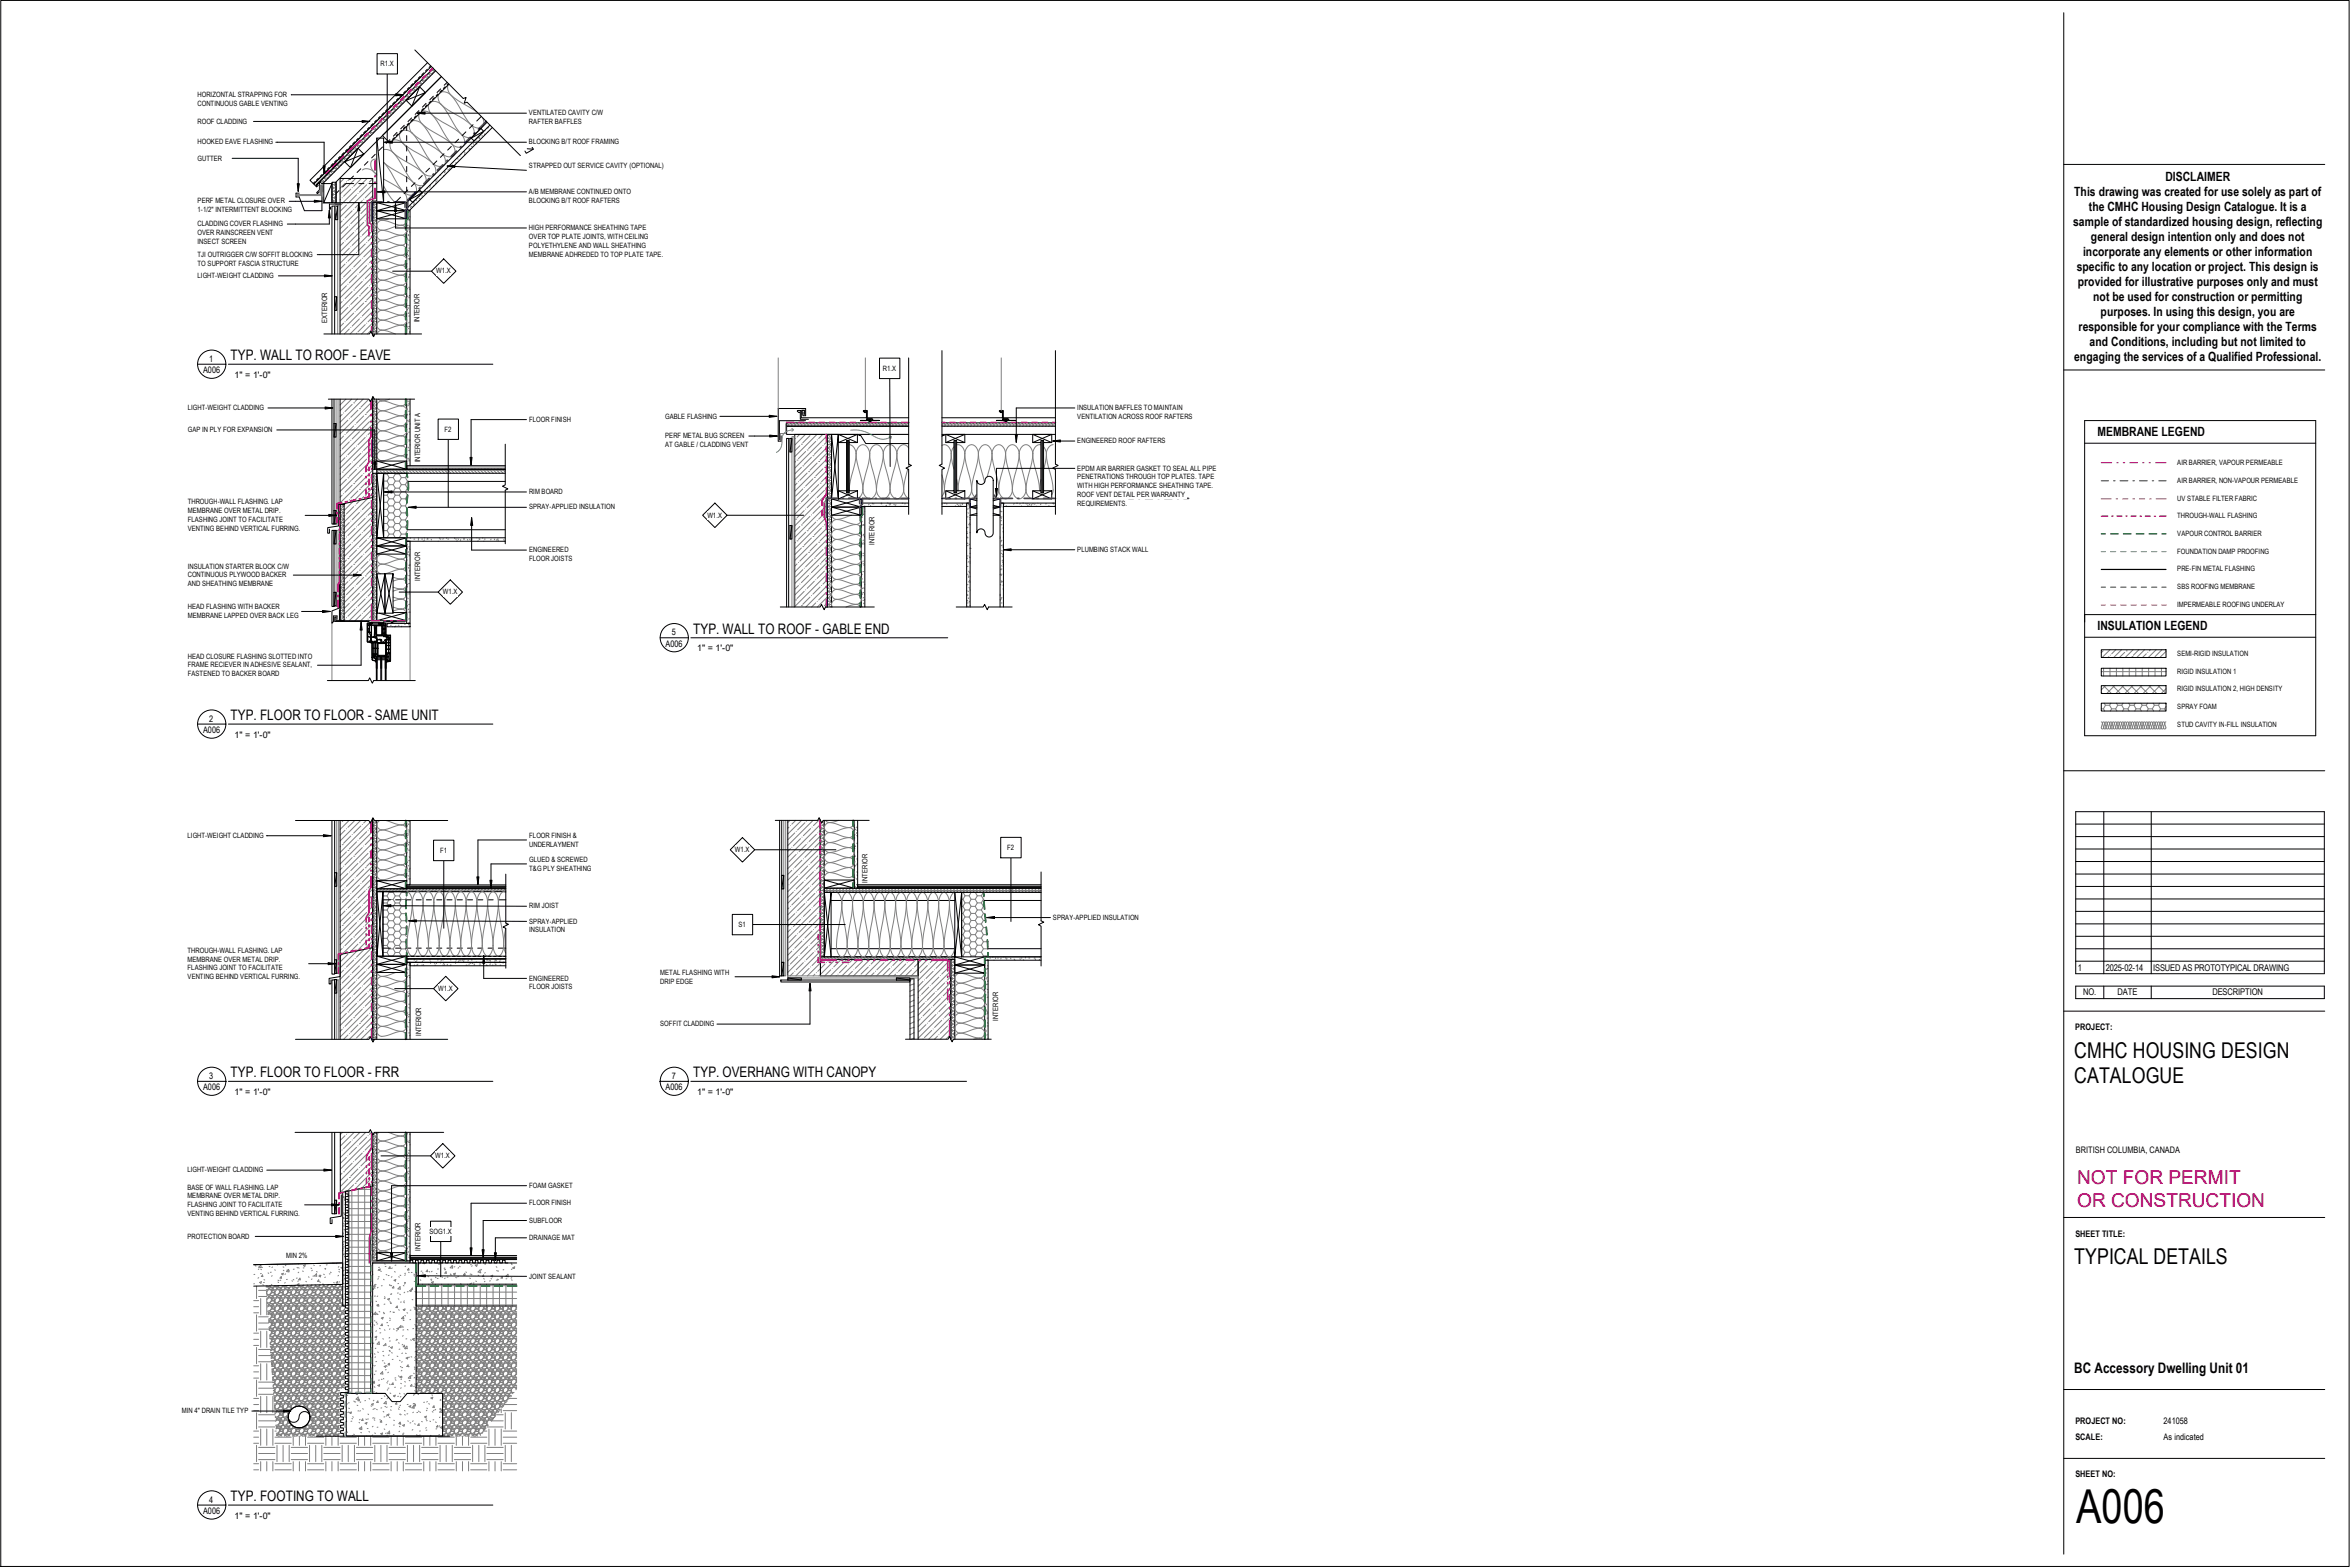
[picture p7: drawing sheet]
<svg xmlns="http://www.w3.org/2000/svg" width="914mm" height="610mm" viewBox="0 0 914 610" stroke-linecap="round" stroke-linejoin="round" font-family="sans-serif">
<defs><g id="words">
<text font-size="18.2" x="807.8" y="592.6">A006</text>
<g font-size="8.5">
<text x="807.1" y="411.5">CMHC HOUSING DESIGN</text>
<text x="807.1" y="421.2">CATALOGUE</text>
<text x="807.1" y="491.8">TYPICAL DETAILS</text>
</g>
<g font-size="7.4" fill="#f00">
<text x="808.2" y="460.8">NOT FOR PERMIT</text>
<text x="808.2" y="469.7">OR CONSTRUCTION</text>
</g>
<g font-size="5.6">
<text x="89.7" y="140.2">TYP. WALL TO ROOF - EAVE</text>
<text x="269.7" y="246.5">TYP. WALL TO ROOF - GABLE END</text>
<text x="89.7" y="280.2">TYP. FLOOR TO FLOOR - SAME UNIT</text>
<text x="89.7" y="419.1">TYP. FLOOR TO FLOOR - FRR</text>
<text x="269.7" y="419.1">TYP. OVERHANG WITH CANOPY</text>
<text x="807.1" y="534.2">BC Accessory Dwelling Unit 01</text>
<text x="89.7" y="583.9">TYP. FOOTING TO WALL</text>
</g>
<g font-size="5">
<text x="842.6" y="70.6">DISCLAIMER</text>
<text x="807.1" y="76.4">This drawing was created for use solely as part of</text>
<text x="812.8" y="82.2">the CMHC Housing Design Catalogue. It is a</text>
<text x="806.7" y="88">sample of standardized housing design, reflecting</text>
<text x="813.6" y="93.9">general design intention only and does not</text>
<text x="810.5" y="99.7">incorporate any elements or other information</text>
<text x="808.1" y="105.5">specific to any location or project. This design is</text>
<text x="808.4" y="111.3">provided for illustrative purposes only and must</text>
<text x="814.5" y="117.1">not be used for construction or permitting</text>
<text x="817.4" y="122.9">purposes. In using this design, you are</text>
<text x="808.8" y="128.7">responsible for your compliance with the Terms</text>
<text x="813.1" y="134.5">and Conditions, including but not limited to</text>
<text x="807.1" y="140.4">engaging the services of a Qualified Professional.</text>
</g>
<g font-size="4.9">
<text x="816.1" y="169.6">MEMBRANE LEGEND</text>
<text x="816.1" y="245.1">INSULATION LEGEND</text>
</g>
<g font-size="3.6">
<text x="808.4" y="377.6">1</text>
<text x="819.4" y="377.6">2025-02-14</text>
<text x="837.8" y="377.6">ISSUED AS PROTOTYPICAL DRAWING</text>
<text x="810.6" y="387.3">NO.</text>
<text x="824" y="387.3">DATE</text>
<text x="860.9" y="387.3">DESCRIPTION</text>
</g>
<g font-size="3.5">
<text x="81.4" y="140.8">1</text>
<text x="79" y="145.3">A006</text>
<text x="91.2" y="147">1&quot; = 1'-0&quot;</text>
<text x="259" y="251.7">A006</text>
<text x="261.4" y="247.1">5</text>
<text x="271.2" y="253.4">1&quot; = 1'-0&quot;</text>
<text x="81.4" y="280.8">2</text>
<text x="79" y="285.3">A006</text>
<text x="91.2" y="287">1&quot; = 1'-0&quot;</text>
<text x="807.5" y="400.7">PROJECT:</text>
<text x="81.4" y="419.7">3</text>
<text x="261.4" y="419.7">7</text>
<text x="79" y="424.2">A006</text>
<text x="91.2" y="426">1&quot; = 1'-0&quot;</text>
<text x="259" y="424.2">A006</text>
<text x="271.2" y="426">1&quot; = 1'-0&quot;</text>
<text x="807.8" y="448.4">BRITISH COLUMBIA, CANADA</text>
<text x="807.6" y="481">SHEET TITLE:</text>
<text x="807.6" y="553.9">PROJECT NO:</text>
<text x="841.9" y="553.9">241058</text>
<text x="807.6" y="560.4">SCALE:</text>
<text x="841.9" y="560.4">As indicated</text>
<text x="807.6" y="574.7">SHEET NO:</text>
<text x="81.4" y="584.5">4</text>
<text x="79" y="589.1">A006</text>
<text x="91.2" y="590.8">1&quot; = 1'-0&quot;</text>
</g>
<g font-size="2.8">
<text x="148" y="25.7">R1.X</text>
<text x="76.9" y="37.7">HORIZONTAL STRAPPING FOR</text>
<text x="76.9" y="41.1">CONTINUOUS GABLE VENTING</text>
<text x="205.8" y="44.9">VENTILATED CAVITY C/W</text>
<text x="76.9" y="48.1">ROOF CLADDING</text>
<text x="205.8" y="48.3">RAFTER BAFFLES</text>
<text x="76.9" y="56.2">HOOKED EAVE FLASHING</text>
<text x="205.8" y="56.2">BLOCKING B/T ROOF FRAMING</text>
<text x="76.9" y="62.4">GUTTER</text>
<text x="205.8" y="65.4">STRAPPED OUT SERVICE CAVITY (OPTIONAL)</text>
<text x="205.8" y="75.5">A/B MEMBRANE CONTINUED ONTO</text>
<text x="76.9" y="79.2">PERF METAL CLOSURE OVER</text>
<text x="76.9" y="82.6">1-</text>
<text x="79" y="82.6">1/2&quot; INTERMITTENT BLOCKING</text>
<text x="205.8" y="78.9">BLOCKING B/T ROOF RAFTERS</text>
<text x="76.9" y="88">CLADDING COVER FLASHING</text>
<text x="205.8" y="89.5">HIGH PERFORMANCE SHEATHING TAPE</text>
<text x="76.9" y="91.4">OVER RAINSCREEN VENT</text>
<text x="76.9" y="94.9">INSECT SCREEN</text>
<text x="205.8" y="93">OVER TOP PLATE JOINTS, WITH CEILING</text>
<text x="76.9" y="99.9">TJI OUTRIGGER C/W SOFFIT BLOCKING</text>
<text x="205.8" y="96.4">POLYETHYLENE AND WALL SHEATHING</text>
<text x="205.8" y="99.9">MEMBRANE ADHREDED TO TOP PLATE TAPE.</text>
<text x="76.9" y="103.3">TO SUPPORT FASCIA STRUCTURE</text>
<text x="169.7" y="106.4">W1.X</text>
<text x="76.9" y="108.2">LIGHT-</text>
<text x="84.5" y="108.2">WEIGHT CLADDING</text>
<text x="127.3" y="125.8" transform="rotate(-90 127.3 125.8)">EXTERIOR</text>
<text x="163.3" y="125.3" transform="rotate(-90 163.3 125.3)">INTERIOR</text>
<text x="343.5" y="144.2">R1.X</text>
<text x="73.1" y="159.6">LIGHT-</text>
<text x="80.7" y="159.6">WEIGHT CLADDING</text>
<text x="419.2" y="159.6">INSULATION BAFFLES TO MAINTAIN</text>
<text x="173" y="167.9">F2</text>
<text x="205.9" y="164.1">FLOOR FINISH</text>
<text x="258.8" y="162.8">GABLE FLASHING</text>
<text x="419.2" y="163">VENTILATION ACROSS ROOF RAFTERS</text>
<text x="73.1" y="168.1">GAP IN PLY FOR EXPANSION</text>
<text x="258.8" y="173.9">AT GABLE / CLADDING VENT</text>
<text x="258.8" y="170.5">PERF METAL BUG SCREEN</text>
<text x="419.2" y="172.4">ENGINEERED ROOF RAFTERS</text>
<text x="163.5" y="179.9" transform="rotate(-90 163.5 179.9)">INTERIOR UNIT A</text>
<text x="419.2" y="183">EPDM AIR BARRIER GASKET TO SEAL ALL PIPE</text>
<text x="847.2" y="181">AIR BARRIER, VAPOUR PERMEABLE</text>
<text x="419.2" y="186.5">PENETRATIONS THROUGH TOP PLATES. TAPE</text>
<text x="419.2" y="189.9">WITH HIGH PERFORMANCE SHEATHING TAPE.</text>
<text x="847.2" y="187.9">AIR BARRIER, NON-</text>
<text x="869.3" y="187.9">VAPOUR PERMEABLE</text>
<text x="73.1" y="196.3">THROUGH-</text>
<text x="85.5" y="196.3">WALL FLASHING. LAP</text>
<text x="205.9" y="192.2">RIM BOARD</text>
<text x="419.2" y="193.4">ROOF VENT DETAIL PER WARRANTY</text>
<text x="419.2" y="196.8">REQUIREMENTS.</text>
<text x="847.2" y="194.8">UV STABLE FILTER FABRIC</text>
<text x="73.1" y="199.7">MEMBRANE OVER METAL DRIP.</text>
<text x="73.1" y="203.2">FLASHING JOINT TO FACILITATE</text>
<text x="205.9" y="198.2">SPRAY-</text>
<text x="214.7" y="198.2">APPLIED INSULATION</text>
<text x="275.3" y="201.4">W1.X</text>
<text x="847.2" y="201.6">THROUGH-</text>
<text x="859.6" y="201.6">WALL FLASHING</text>
<text x="73.1" y="206.6">VENTING BEHIND VERTICAL FURRING.</text>
<text x="847.2" y="208.5">VAPOUR CONTROL BARRIER</text>
<text x="205.9" y="214.8">ENGINEERED</text>
<text x="340.2" y="212.1" transform="rotate(-90 340.2 212.1)">INTERIOR</text>
<text x="419.2" y="214.7">PLUMBING STACK WALL</text>
<text x="847.2" y="215.4">FOUNDATION DAMP PROOFING</text>
<text x="73.1" y="221.2">INSULATION STARTER BLOCK C/W</text>
<text x="205.9" y="218.3">FLOOR JOISTS</text>
<text x="73.1" y="224.6">CONTINUOUS PLYWOOD BACKER</text>
<text x="163.5" y="225.8" transform="rotate(-90 163.5 225.8)">INTERIOR</text>
<text x="847.2" y="222.3">PRE-</text>
<text x="852.8" y="222.3">FIN METAL FLASHING</text>
<text x="73.1" y="228.1">AND SHEATHING MEMBRANE</text>
<text x="172.3" y="231.2">W1.X</text>
<text x="847.2" y="229.2">SBS ROOFING MEMBRANE</text>
<text x="73.1" y="237.1">HEAD FLASHING WITH BACKER</text>
<text x="847.2" y="236">IMPERMEABLE ROOFING UNDERLAY</text>
<text x="73.1" y="240.5">MEMBRANE LAPPED OVER BACK LEG</text>
<text x="73.1" y="256.2">HEAD CLOSURE FLASHING SLOTTED INTO</text>
<text x="847.2" y="255.2">SEMI-</text>
<text x="853.7" y="255.2">RIGID INSULATION</text>
<text x="73.1" y="259.7">FRAME RECIEVER IN ADHESIVE SEALANT,</text>
<text x="73.1" y="263.1">FASTENED TO BACKER BOARD</text>
<text x="847.2" y="262.1">RIGID INSULATION 1</text>
<text x="847.2" y="269">RIGID INSULATION 2, HIGH DENSITY</text>
<text x="847.2" y="275.8">SPRAY FOAM</text>
<text x="847.2" y="282.7">STUD CAVITY IN-</text>
<text x="866.5" y="282.7">FILL INSULATION</text>
<text x="73" y="326">LIGHT-</text>
<text x="80.6" y="326">WEIGHT CLADDING</text>
<text x="205.9" y="326">FLOOR FINISH &amp;</text>
<text x="205.9" y="329.4">UNDERLAYMENT</text>
<text x="171.2" y="331.8">F1</text>
<text x="205.9" y="335.3">GLUED &amp; SCREWED</text>
<text x="286" y="331.5">W1.X</text>
<text x="391.9" y="330.6">F2</text>
<text x="205.9" y="338.7">T&amp;G PLY SHEATHING</text>
<text x="337.6" y="343.3" transform="rotate(-90 337.6 343.3)">INTERIOR</text>
<text x="205.9" y="353.4">RIM JOIST</text>
<text x="205.9" y="359.3">SPRAY-</text>
<text x="214.7" y="359.3">APPLIED</text>
<text x="409.7" y="357.8">SPRAY-</text>
<text x="418.5" y="357.8">APPLIED INSULATION</text>
<text x="205.9" y="362.7">INSULATION</text>
<text x="287.4" y="360.6">S1</text>
<text x="73" y="370.6">THROUGH-</text>
<text x="85.4" y="370.6">WALL FLASHING. LAP</text>
<text x="73" y="374.1">MEMBRANE OVER METAL DRIP.</text>
<text x="73" y="377.5">FLASHING JOINT TO FACILITATE</text>
<text x="73" y="381">VENTING BEHIND VERTICAL FURRING.</text>
<text x="205.9" y="381.5">ENGINEERED</text>
<text x="256.9" y="379.2">METAL FLASHING WITH</text>
<text x="256.9" y="382.6">DRIP EDGE</text>
<text x="170.5" y="385.5">W1.X</text>
<text x="205.9" y="384.9">FLOOR JOISTS</text>
<text x="256.9" y="399.2">SOFFIT CLADDING</text>
<text x="388.4" y="397" transform="rotate(-90 388.4 397)">INTERIOR</text>
<text x="163.9" y="403.1" transform="rotate(-90 163.9 403.1)">INTERIOR</text>
<text x="169.4" y="450.6">W1.X</text>
<text x="72.9" y="456.1">LIGHT-</text>
<text x="80.6" y="456.1">WEIGHT CLADDING</text>
<text x="72.9" y="462.7">BASE OF WALL FLASHING. LAP</text>
<text x="72.9" y="466.2">MEMBRANE OVER METAL DRIP.</text>
<text x="205.9" y="462.1">FOAM GASKET</text>
<text x="72.9" y="469.6">FLASHING JOINT TO FACILITATE</text>
<text x="72.9" y="473.1">VENTING BEHIND VERTICAL FURRING.</text>
<text x="205.9" y="468.9">FLOOR FINISH</text>
<text x="167.1" y="479.9">SOG1.X</text>
<text x="205.9" y="475.7">SUBFLOOR</text>
<text x="72.9" y="481.8">PROTECTION BOARD</text>
<text x="205.9" y="482.4">DRAINAGE MAT</text>
<text x="111.4" y="489.4">MIN 2%</text>
<text x="163.6" y="486.6" transform="rotate(-90 163.6 486.6)">INTERIOR</text>
<text x="205.9" y="497.4">JOINT SEALANT</text>
<text x="70.8" y="549.8">MIN 4&quot; DRAIN TILE TYP</text>
</g>
</g></defs>
<g fill="none" stroke="#7f7f7f" stroke-width=".39">
<path d="M818.3 253.2l-.7 .7M818.5 260v3M820.6 255.4l-.4 .4M821 252.8l-3 3M821 260v3M821.1 254.8v.1M823.3 252.8l-1.6 1.5M823.5 260v3M825.5 252.8l-3 3M826 260v3M826.7 253.8l-2 2M827.3 253.2h.1"/>
<path d="M828.5 260v3M829.6 255.4h.1M830 252.8l-3.1 3M831 260v3M832.2 252.8l-2.1 2.1M833.5 260v3M834.5 252.8l-3.1 3M835.2 254.3l-1.5 1.5M835.7 253.7v.1M836 260v3M836.7 252.8l-.4 .4M838.5 260v3"/>
<path d="M839 252.8l-3.1 3M841 260v3M841.2 252.8l-2.7 2.6M842.8 255.7l-.2 .1M842.8 253.4l-2.4 2.4M817.6 261.3h25.2M817.6 275.8h.9M817.6 269.4l.4 .4M818.5 275.8l.4 .8M818.5 266.7l3.1 3.1M818.8 273.6l.4 .8M819.2 274.4l-.7 1.4"/>
<path d="M819.2 266.7l-1.6 1.7M819.2 274.4h1.6M820.8 274.4l.8 1.4M821.3 273.6l-.5 .8M821.6 275.8h1.6M821.6 275.8l-.5 .8M822.1 266.7l3 3.1M822.8 266.7l-3.1 3.1M823.2 275.8l.5 .8M823.5 273.6l.5 .8M824 274.4l-.8 1.4M824 274.4h1.6"/>
<path d="M825.6 266.7l3 3.1M825.6 274.4l.8 1.4M826.1 273.6l-.5 .8M826.3 266.7l-3 3.1M826.4 275.8l-.5 .8M826.4 275.8h1.6M828 275.8l.5 .8M828.3 273.6l.5 .8M828.8 274.4l-.8 1.4M828.8 274.4h1.6M829.1 266.7l3 3.1M829.9 266.7l-3.1 3.1"/>
<path d="M830.4 274.4l.7 1.4M830.8 273.6l-.4 .8M831.1 275.8l-.4 .8M831.1 275.8h1.6M832.7 266.7l3 3.1M832.7 275.8l.5 .8M833 273.6l.5 .8M833.4 266.7l-3 3.1M833.5 274.4l-.8 1.4M833.5 274.4h1.6M835.1 274.4l.8 1.4M835.6 273.6l-.5 .8"/>
<path d="M835.9 275.8l-.5 .8M835.9 275.8h1.6M836.2 266.7l3 3.1M836.9 266.7l-3 3.1M837.5 275.8l.5 .8M837.8 273.6l.5 .8M838.3 274.4l-.8 1.4M838.3 274.4h1.6M839.7 266.7l3.1 3.1M839.9 274.4l.8 1.4M840.4 273.6l-.5 .8M840.4 266.7l-3 3.1"/>
<path d="M840.7 275.8l-.5 .8M840.7 275.8h1.6M842.3 275.8l.4 .8M842.6 273.6l.2 .4M842.8 274.8l-.5 1M842.8 267.9l-1.8 1.9M817.6 280.8l.5 .5M818.1 281.3l.3-.5 .6 .5M818.1 281.3l-.5 1.9 .4 .4 .6-.4M818.1 281.3l.5 1.9M818.6 283.2l.3 .4 .6-.4M819 281.3l.4-.5 .6 .5"/>
<path d="M819 281.3l-.4 1.9M819 281.3l.5 1.9M819.5 283.2l.3 .4 .6-.4M820 281.3l.4 1.9M820 281.3l.3-.5 .6 .5M820 281.3l-.5 1.9M820.4 283.2l.4 .4 .6-.4M820.9 281.3l.3-.5 .6 .5M820.9 281.3l-.5 1.9M820.9 281.3l.5 1.9M821.4 283.2l.3 .4 .6-.4M821.8 281.3l.5 1.9"/>
<path d="M821.8 281.3l.4-.5 .5 .5M821.8 281.3l-.4 1.9M822.3 283.2l.3 .4 .6-.4M822.7 281.3l.4-.5 .6 .5M822.7 281.3l-.4 1.9M822.7 281.3l.5 1.9M823.2 283.2l.4 .4 .5-.4M823.7 281.3l.3-.5 .6 .5M823.7 281.3l-.5 1.9M823.7 281.3l.4 1.9M824.1 283.2l.4 .4 .6-.4M824.6 281.3l.3-.5 .6 .5"/>
<path d="M824.6 281.3l-.5 1.9M824.6 281.3l.5 1.9M825.1 283.2l.3 .4 .6-.4M825.5 281.3l.4-.5 .6 .5M825.5 281.3l-.4 1.9M825.5 281.3l.5 1.9M826 283.2l.3 .4 .6-.4M826.5 281.3l.4 1.9M826.5 281.3l.3-.5 .6 .5M826.5 281.3l-.5 1.9M826.9 283.2l.3 .4 .7-.4M827.4 281.3l.3-.5 .6 .5"/>
<path d="M827.4 281.3l-.5 1.9M827.4 281.3l.5 1.9M827.9 283.2l.3 .4 .6-.4M828.3 281.3l.5 1.9M828.3 281.3l.3-.5 .7 .5M828.3 281.3l-.4 1.9M828.8 283.2l.3 .4 .6-.4M829.3 281.3l.3-.5 .6 .5M829.3 281.3l-.5 1.9M829.3 281.3l.4 1.9M829.7 283.2l.3 .4 .7-.4M830.2 281.3l.5 1.9"/>
<path d="M830.2 281.3l.3-.5 .6 .5M830.2 281.3l-.5 1.9M830.7 283.2l.3 .4 .6-.4M831.1 281.3l.3-.5 .7 .5M831.1 281.3l-.4 1.9M831.1 281.3l.5 1.9M831.6 283.2l.3 .4 .6-.4M832.1 281.3l.3-.5 .6 .5M832.1 281.3l-.5 1.9M832.1 281.3l.4 1.9M832.5 283.2l.3 .4 .7-.4M833 281.3l.3-.5 .6 .5"/>
<path d="M833 281.3l-.5 1.9M833 281.3l.5 1.9M833.9 281.3l.3-.5 .7 .5M833.9 281.3l-.4 1.9M833.9 281.3l.6 2.1 .5 .2 .3-.4M834.9 281.3l.4 1.9M834.9 281.3l.3-.5 .6 .5M834.9 281.3l-.6 2.1-.5 .2-.3-.4M835.3 283.2l.3 .4 .7-.4M835.8 281.3l.3-.5 .6 .5M835.8 281.3l-.5 1.9M835.8 281.3l.5 1.9"/>
<path d="M836.3 283.2l.2 .4 .7-.4M836.7 281.3l.5 1.9M836.7 281.3l.3-.5 .6 .5M836.7 281.3l-.4 1.9M837.2 283.2l.3 .4 .6-.4M837.6 281.3l.3-.5 .7 .5M837.6 281.3l-.4 1.9M837.6 281.3l.5 1.9M838.1 283.2l.3 .4 .6-.4M838.6 281.3l.3-.5 .6 .5M838.6 281.3l-.5 1.9M838.6 281.3l.4 1.9"/>
<path d="M839 283.2l.3 .4 .7-.4M839.5 281.3l.3-.5 .6 .5M839.5 281.3l-.5 1.9M839.5 281.3l.5 1.9M840 283.2l.3 .4 .6-.4M840.4 281.3l.3-.5 .7 .5M840.4 281.3l-.4 1.9M840.4 281.3l.5 1.9M840.9 283.2l.3 .4 .6-.4M841.4 281.3l.3-.5 .6 .5M841.4 281.3l-.5 1.9M841.4 281.3l.4 1.9"/>
<path d="M842.3 281.3l-.5 1.9M842.3 281.3l.5 1.9-.4 .4-.6-.4M842.8 280.8l-.5 .5"/>
</g>
<path d="M817.6 180h4M823.7 180h.5M826.2 180h.5M828.7 180h3M833.7 180h.5M836.3 180h.5M838.8 180h4" fill="none" stroke="#7f00ff" stroke-width=".47"/>
<path d="M817.6 187h2.8M822.4 187h.6M824.9 187h3.1M829.9 187h.6M832.5 187h3M837.5 187h.5M840 187h2.8" fill="none" stroke="#00f" stroke-width=".47"/>
<path d="M817.6 194.1h3.8M823.4 194.1h.5M826 194.1h2M829.9 194.1h.6M832.5 194.1h2M836.5 194.1h.5M839 194.1h3.8" fill="none" stroke="#ff7f00" stroke-width=".47"/>
<path d="M817.6 200.8h2.6M821.6 200.8h.6M823.7 200.8h2M827.2 200.8h.5M829.2 200.8h2M832.7 200.8h.5M834.7 200.8h2M838.2 200.8h.6M840.3 200.8h2.5" fill="none" stroke="#f00" stroke-width=".47"/>
<path d="M817.6 207.7h1.6M821.2 207.7h3M826.2 207.7h3M831.2 207.7h3M836.2 207.7h3M841.2 207.7h1.6" fill="none" stroke="#007f00" stroke-width=".47"/>
<path d="M817.6 214.6h1.6M821.2 214.6h2M825.2 214.6h2M829.2 214.6h2M833.2 214.6h2M837.2 214.6h2M841.2 214.6h1.6" fill="none" stroke="#007fff" stroke-width=".47"/>
<path d="M817.6 221.5h25.2" fill="none" stroke="#000" stroke-width=".47"/>
<path d="M811.1 163.6h90v122.6h-90zM811.1 172.4h90M811.1 239.1h90M811.1 247.9h90M817.6 252.8h25.2v3h-25.2zM817.6 260h25.2v3h-25.2zM817.6 266.7h25.2v3.1h-25.2zM817.6 273.6h25.2v3h-25.2z" fill="none" stroke="#000" stroke-width=".39"/>
<path d="M817.6 228.4h1.6M821.2 228.4h2M825.2 228.4h2M829.2 228.4h2M833.2 228.4h2M837.2 228.4h2M841.2 228.4h1.6" fill="none" stroke="#007f7f" stroke-width=".47"/>
<path d="M817.6 235.4h1.6M821.2 235.4h2M825.2 235.4h2M829.2 235.4h2M833.2 235.4h2M837.2 235.4h2M841.2 235.4h1.6" fill="none" stroke="#ff007f" stroke-width=".47"/>
<g fill="#fff">
<path d="M158.2 440.5h1.4v50h-1.4z"/>
<path d="M161.9 499.6h39.1v8.5h-39.1z"/>
<path d="M162.8 491.3h38.2v8.3h-38.2z"/>
<path d="M161.9 508.5h39.1v50.2h-39.1z"/>
<path d="M145 491.3h16.9v54h-16.9z"/>
<path d="M135.7 461.5h8.5v80.6h-8.5z"/>
<path d="M134.7 542.1h37.5v16.5h-37.5z"/>
<path d="M103.5 499.7h30.6v59h-30.6z"/>
<path d="M98.7 500.3h102.3v71.9h-102.3z"/>
<path d="M133.3 463.6h1.1v44.4h-1.1z"/>
<path d="M132.4 439.5h12.6v24.5h-12.6z"/>
<path d="M98.7 491.3h34.6v9h-34.6z"/>
</g>
<g fill="#c0c0c0">
<path d="M161.9 491.3h.9v8.3h-.9z"/>
<path d="M145 490.5h14.6v.8h-14.6z"/>
</g>
<path d="M159.6 489.5h41.4v.5h-41.4z" fill="#696969"/>
<path d="M159.6 488.4h41.4v.8h-41.4z" fill="#c0c0c0"/>
<path d="M145 440.5h1.6v50h-1.6z" fill="#fff"/>
<g fill="none" stroke="#7f7f7f" stroke-width=".39">
<path d="M132.5 448l-.1 .1M133.1 456.4l-.7 .7M133.1 447.4h.1M133.3 440.5l-.9 .9M133.7 455.8h.1M134.2 441.8l-1.8 1.8M134.8 450.3l-2.4 2.3M134.8 441.2v.1M135.3 449.7h.1M135.3 458.6l-2.8 2.9M135.6 440.5l-.3 .2M135.9 458.1h.1"/>
<path d="M136.5 444.1l-2.8 2.8M137 452.5l-2.8 2.8M137.1 443.5h-.1M137.6 451.9h.1M137.8 440.5l-5.4 5.4M138.7 446.3l-2.8 2.8M139.3 454.7l-2.8 2.8M139.3 445.7v.1M139.8 454.2h.1M140 440.5l-2.4 2.4M141 448.6l-2.8 2.8M141.5 457l-2.8 2.8"/>
<path d="M141.6 448h-.1M142.1 456.4h.1M142.3 440.5l-9.9 9.8M142.7 442.4l-2.9 2.8M143.2 450.8l-2.8 2.8M143.2 441.8h.1M143.8 459.2l-2.8 2.8M143.8 450.2v.1M144.3 458.6h.1M144.6 440.4l-.8 .9M144.9 444.6l-2.8 2.8M145 458l-.1 .1"/>
<path d="M145 451.2l-12.6 12.6M145 446.7l-12.6 12.6M145 449l-.7 .7M145 453.5l-2.3 2.3M145 455.7l-7.1 7.2M145 443.5h1.6M145 444.8h1.6M145 446h1.6M145 447.3h1.6M145 448.6h1.6M145 449.8h1.6M145 451.1h1.6"/>
<path d="M145 453.6h1.6M145 456.2h1.6M145 457.4l1.6 .1M145 458.7h1.6M145 459.9l1.6 .1M145 442.1v.2M145 444.7v.1M145 447.2v.2M145 449.7v.2M145 454.8l.1 .1M145.1 454.9h1.5M145.3 441.2l1.1 1-1.3 1.3 1.3 1.3-1.3 1.2 1.3 1.3-1.3 1.3 1.3 1.2-1.3 1.3 1.3 1.3-1.3 1.2 1.3 1.3"/>
<path d="M145.4 440.9h1.2M146.4 454.9l-1.3 1.3 1.3 1.3-1.3 1.2 1.3 1.3-1.3 1.3 1.3 1.2-1.3 1.3 1.3 1.2-1.3 1.3 1.3 1.3-1.3 1.2 1.3 1.3-1.3 1.3 1.3 1.3-1.3 1.2 1.3 1.3-1.3 1.3 1.3 1.2-1.3 1.3 1.3 1.3-1.3 1.2 1.3 1.3-1.3 1.3 1.3 1.3-1.3 1.2 1.3 1.3-1.3 1.3 1.2 1.3M146.6 440.7l-.2 .2 .2 .3M146.6 443.2l-.2 .3 .2 .2M146.6 445.8l-.2 .2 .2 .3M146.6 448.3l-.2 .3 .2 .2M146.6 450.9l-.2 .2 .2 .2M146.6 453.4l-.2 .2 .2 .3M146.6 455.9l-.2 .3 .2 .2M146.6 458.5l-.2 .2 .2 .2M146.6 442.2h-1.6l-12.6 12.6M146.6 452.4l-1.6 .1"/>
<path d="M147.3 440.5a1.91 1.91 0 0 0-.6 2.1 1.91 1.91 0 0 0 1.8 1.3M148.5 459.4l7.8 2M148.5 455.5l7.8 2M148.5 451.7l7.8 1.9M148.5 447.8l7.8 1.9M148.5 443.9l7.8 1.9M148.5 459.4a1.95 1.95 0 0 0-1.9 2 1.95 1.95 0 0 0 1.9 1.9M148.5 455.5a1.95 1.95 0 0 0-1.9 2 1.95 1.95 0 0 0 1.9 1.9M148.5 451.7a1.95 1.95 0 0 0-1.9 1.9 1.95 1.95 0 0 0 1.9 1.9M148.5 447.8a1.95 1.95 0 0 0-1.9 1.9 1.95 1.95 0 0 0 1.9 2M148.5 443.9a1.93 1.93 0 0 0-1.9 1.9 1.93 1.93 0 0 0 1.9 2M151.1 440.5l3 1.1 2.2 .4"/>
<path d="M156.3 457.5a1.95 1.95 0 0 1 1.9 1.9 1.95 1.95 0 0 1-1.9 2M156.3 453.6a1.95 1.95 0 0 1 1.9 1.9 1.95 1.95 0 0 1-1.9 2M156.3 449.7a1.95 1.95 0 0 1 1.9 2 1.95 1.95 0 0 1-1.9 1.9M156.3 445.8a1.95 1.95 0 0 1 1.9 2 1.95 1.95 0 0 1-1.9 1.9M156.3 442a1.93 1.93 0 0 1 1.9 1.9 1.93 1.93 0 0 1-1.9 1.9M156.3 457.5l-7.8 1.9M156.3 453.6l-7.8 1.9M156.3 449.7l-7.8 2M156.3 445.8l-7.8 2M156.3 442l-7.8 1.9M158.2 440.5l-.1 .1a2.14 2.14 0 0 1-1.8 1.4M158.2 451.4l.1 .1"/>
<path d="M158.2 443.4h.1M158.2 448.5h.1M158.2 445.5h.1M158.2 454.6h.1M158.2 456.6h.1M158.2 459.7h.1M158.4 455.8l.2 .3M158.5 449.1l-.2 .3M158.5 440.9l-.1 .3M158.6 443.9l.2 .3M158.9 450.5l-.2 .3M158.9 448.5l.2 .3"/>
<path d="M159 456.4l-.2 .3M159 444.5h.3M159 447.5h.3M159 451.6h.3M159 455.6h.3M159 458.7h.3M159.1 454.2l-.2 .2M159.3 443.7l-.2 .3M159.3 457.8l-.1 .3M159.4 441.2l.2 .3M159.6 445.3l-.1 .1M133.5 479.6l.1 .2"/>
<path d="M133.6 473.7l.1 .3M133.6 473.9h.3M133.6 465.8h.3M133.6 476.9h.3M133.6 471.9h.3M133.7 475.9l.2 .3M133.8 473.6l-.2 .3M133.9 478.2l.1 .3M133.9 465.4l-.2 .3M133.9 472.3l.2 .3M134 466.3l.2 .3M134.2 475l-.2 .2"/>
<path d="M134.2 468.6l.2 .3M134.2 466.8l-.1 .3M134.3 470.9l.1 .1M135.7 472.7h8.5M135.7 475.2h8.5M135.7 477.7h8.5M135.7 465.2h8.5M135.7 467.7h8.5M135.7 470.2h8.5M136.9 463.1v79M137.6 460.9l-2.6 2.6M138.2 460.3h.1"/>
<path d="M138.7 462.7h5.5M139.4 462.5v79.6M141.9 462v80.1M145 460.2l-1.4 1.4M145 461.3h1.6M145 462.4l1.6 .1M145 463.8h1.6M145 465h1.6M145 466.3h1.6M145 467.5l1.6 .1M145 468.8h1.6M145 470.1h1.6"/>
<path d="M145 471.4h1.6M145 472.7h1.6M145 473.9h1.6M145 475.2h1.6M145 476.5h1.6M145 477.7h1.6M145 479h1.6M145 470v.2M145 472.6v.1M145 475.1v.2M145 477.6v.2M146.6 461l-.2 .3 .2 .2"/>
<path d="M146.6 463.6l-.2 .2 .2 .2M146.6 466.1l-.2 .2 .2 .3M146.6 468.6l-.2 .2 .2 .3M146.6 471.2l-.2 .2 .2 .2M146.6 473.7l-.2 .2 .2 .3M146.6 476.3l-.2 .2 .2 .2M146.6 478.8l-.2 .2 .2 .3M148.5 478.9l7.8 1.9M148.5 475l7.8 1.9M148.5 471.1l7.8 1.9M148.5 467.2l7.8 1.9M148.5 463.3l7.8 2"/>
<path d="M148.5 478.9a1.95 1.95 0 0 0-1.9 1.9 1.95 1.95 0 0 0 1.9 2M148.5 475a1.95 1.95 0 0 0-1.9 1.9 1.95 1.95 0 0 0 1.9 2M148.5 471.1a1.95 1.95 0 0 0-1.9 1.9 1.95 1.95 0 0 0 1.9 2M148.5 467.2a1.95 1.95 0 0 0-1.9 1.9 1.95 1.95 0 0 0 1.9 2M148.5 463.3a1.93 1.93 0 0 0-1.9 2 1.93 1.93 0 0 0 1.9 1.9M156.3 476.9a1.95 1.95 0 0 1 1.9 2 1.95 1.95 0 0 1-1.9 1.9M156.3 473a1.95 1.95 0 0 1 1.9 2 1.95 1.95 0 0 1-1.9 1.9M156.3 469.1a1.95 1.95 0 0 1 1.9 2 1.95 1.95 0 0 1-1.9 1.9M156.3 465.3a1.93 1.93 0 0 1 1.9 1.9 1.93 1.93 0 0 1-1.9 1.9M156.3 461.4a1.95 1.95 0 0 1 1.9 1.9 1.95 1.95 0 0 1-1.9 2M156.3 476.9l-7.8 2M156.3 473l-7.8 2"/>
<path d="M156.3 469.1l-7.8 2M156.3 465.3l-7.8 1.9M156.3 461.4l-7.8 1.9M158.2 479h.1M158.2 465.8h.1M158.2 467.8h.1M158.2 470.9h.1M158.2 476.9h.1M158.3 475.8l.2 .3M158.4 478.1l.2 .3M158.5 471.4l-.1 .3M158.6 477.4l-.1 .2"/>
<path d="M158.6 474.4l.2 .3M158.7 468.5l.2 .3M158.7 475.1l-.1 .3M158.9 470.8l.1 .2M158.9 464.6l-.2 .3M159 473l.2 .3M159 473.9h.3M159 462.7h.3M159 466.8h.3M159 469.9h.3M159 477.9h.3M159 478.7l-.2 .3"/>
<path d="M159.1 467.1l.2 .3M159.2 461.2l.2 .3M159.3 466l-.2 .3M159.3 463.5l.2 .3M159.5 465.8h.1M159.6 467.6l-.1 .1M99 499.4h-.3M99.1 495.8h-.3M99.3 492.4l.3 .1M100.7 497l-.3 .2M100.8 493.6l-.3 .3M101 498.9l.7-.3-.2 .6z"/>
<path d="M101.5 493.7l.2 .2M101.5 492.2l.1 .9-.9-.1zM101.7 495.4l-.4 .1M101.9 492.9l.2 .2M102.2 496l.1 .6h-.6zM102.3 499.7l.2 .3M102.7 497.8l.3 .2M102.9 498.9h-.4M104.3 495.2l.3 .2M104.7 492.6l.3 .2M105.5 494.9l-.3 .1M105.8 499.7l-.3 .2"/>
<path d="M105.9 496.3l-.2 .2M106 492.9l-.2 .2M106.9 494l.2 .2M107.8 491.9l.2 .2M108.2 498l.2 .2M108.2 498.7l.2 .2M109.3 498.1h-.4M109.4 496.6l.2 .6h-.6zM109.6 495.6l.6-.3-.1 .6zM110.2 492.8l.2 .2M110.2 494.2l.3 .2M111 498.9l-.3 .3"/>
<path d="M111.1 495.6l-.2 .2M111.3 492.2l-.3 .2M111.8 497.7l-.3 .1M111.9 494.1h-.3M112.3 494.2l.3 .2M112.3 493.8l.1 1-.9-.1zM113.6 498.2l.2 .2M114.1 497.7l.2 .2M114.5 493.7l-.4 .1M114.9 500l-.7 .5h-.6l-.2-.5M115 500l-.4 .4 .3 .4h.8l.6-.3 .1-.5M115.6 493.1l.3 .2"/>
<path d="M115.7 497.2h-.4M116.1 498.3l-.2 .2M116.1 500l.2-.6-.7 .3 .4 .3M116.2 493.1l.2 .3M116.2 491.7h-.1M116.2 494.9l-.2 .2M116.7 497.2l.1 .7-.6-.1zM117.7 494.5l.3 .1M118.1 500l-.7 .5h-.6l-.3-.5M118.1 492.3l.7-.3-.2 .7zM118.3 493.2l-.3 .1M119 498.5l.3 .1"/>
<path d="M119.5 499.9v.6l-.7 .3h-.8l-.2-.4 .4-.4M119.7 499.9l.2 .6h.7l.6-.5M120 496.7l.3 .2M121 493.3l.3 .2M121.3 499.9v.1M121.4 497.5l-.2 .2M121.5 499.9l-.5 .5 .2 .4h.8l.7-.3 .1-.5-.3-.1M121.5 494.2l-.2 .2M122 492.1l.3 .2M122.1 496.4h-.3M123.1 494.7l.3 .1M123.1 495.5l.1 1-.9-.1z"/>
<path d="M124 497.9l.1 .6h-.6zM124.1 496.4l.7-.3-.2 .6zM124.4 498.7l.3 .2M124.5 499.8l-.8 .7h-.6l-.2-.6M124.6 496.1h-.3M124.8 492.4h-.4M125.6 499.8l.4 .2-.1 .5-.7 .3h-.8l-.2-.4 .5-.6M125.8 499.5l-.4 .1M125.9 495.7l.3 .2M126 499.8h.1M126.4 493.5l.3 .2M126.6 496.8l-.2 .2"/>
<path d="M126.7 493.4l-.2 .2M127.3 492l-.3 .1M127.7 499.7l-.8 .8h-.6l-.3-.6M127.9 499.7h.8l.5 .3-.2 .5-.6 .3h-.8l-.3-.4zM128.4 495.6h-.3M128.6 494.9l.3 .2M129.2 499.9l.2 .6h.7l.7-.5M129.2 499.7v.1M129.8 498.9l.3 .2M130 491.4h-.5M130.9 499.7l-.1 .3M131.1 491.5l-.3 .1"/>
<path d="M131.1 499.7l-.6 .7 .2 .4h.8l.7-.3 .1-.5-.4-.3h-.8M131.3 498.5l.1 .7-.6-.1zM131.6 499.5l-.2 .2M131.7 496.1l-.2 .3M131.8 493.8l.3 .1M131.9 492.8l-.3 .2M131.9 494.6l.2 .3M132.2 499.7h-.2M132.2 498.7h-.3M132.3 499.9l.3 .6 .7-.1M132.4 499.7l-.1 .1M133.3 492.9l-.6 .2 .5 .4 .1-.5"/>
<path d="M133.3 497.9v.2M133.3 483.4l.1 .1M133.4 485.5l.2 .3M133.4 480.4l-.1 .1M133.5 494.5l-.2 .2M133.5 486.3l-.2 .3M133.6 495.9l.1 .3M133.6 485.1h.3M133.6 488.1h.3M133.6 483h.3M133.6 494.2h.3M133.6 496.2h.3"/>
<path d="M133.6 499.3h.3M133.6 484l-.1 .3M133.9 495.9l-.2 .2M133.9 487.7l-.2 .3M134 488.7l.2 .2M134.2 497.2l-.1 .3M134.3 493.2l.1 .2M135.7 490.2h8.5M135.7 480.2h8.5M135.7 482.7h8.5M135.7 485.2h8.5M135.7 487.7h8.5"/>
<path d="M135.7 492.7h8.5M135.7 495.2h8.5M135.7 497.7h8.5M145 495.7l.1 .1M145 480.3h1.6M145 481.5h1.6M145 482.8h1.6M145 484.1h1.6M145 486.6h1.6M145 487.8l1.6 .1M145 489.2h1.6M145 490.3l1.6 .1"/>
<path d="M145 480.2v.2M145 482.7v.2M145.9 499.8l.1 .6h-.6zM146.1 499.6l.2 .2M146.6 481.3l-.2 .2 .2 .3M146.6 483.8l-.2 .3 .2 .2M146.6 486.4l-.2 .2 .2 .3M146.6 488.3l-.2 .9 .2 .2M146.6 485.4h-1.6M147.2 497.4l-.2 .2M147.3 493.9l.7-.2-.3 .6zM147.4 494l-.3 .2"/>
<path d="M147.5 496.7h-.3M147.7 493l-.4 .1M148.1 494.5l.3 .1M148.5 486.6l3.1 .7M148.5 482.8l7.8 1.9M148.5 486.6l-1.3 .7M148.5 482.8a1.93 1.93 0 0 0-1.9 1.9 1.93 1.93 0 0 0 1.9 1.9M149.1 490.5h-.8M149.2 497.7l.3 .2M149.6 491.6l.3 .2M150.2 492.7h-.3M150.2 495.8l.3 .2"/>
<path d="M151.4 496.2h-.4M151.5 499.8l.3 .2M151.6 499.9l.3 .2M151.7 492.8l.1 .6h-.5zM152.5 496.7l-.2 .2M152.7 493.3l-.3 .2M153.3 498.1l.7-.3-.2 .6zM153.5 494.7l.3 .2M154.1 492.2h-.4M155.1 499.3l-.3 .1M155.2 496.7l.2 .2M155.7 496.1l.3 .1"/>
<path d="M156.3 484.7a1.91 1.91 0 0 1 1.8 2.6M156.3 480.8a1.95 1.95 0 0 1 1.9 2 1.95 1.95 0 0 1-1.9 1.9M156.3 484.7l-7.8 1.9M156.3 480.8l-7.8 2M157.6 498.9l.2 .2M157.6 499.3l-.2 .2M157.6 499h-.2M157.7 495.9l-.2 .2M157.8 495.3l-.3 .1M157.9 492.5l-.3 .3M158.2 481.8v.2M158.2 487.9h.1"/>
<path d="M158.2 490.5h.1M158.2 488.1h.1M158.2 490.1h.1M158.5 480.4l.2 .3M158.6 485.5l-.2 .3M159 494.9l.2 .2M159 486.9l-.2 .3M159 493.4l.1 .7-.6-.1zM159 481h.3M159 485.1h.3M159 489.1h.3M159.2 483.5l.1 .3"/>
<path d="M159.3 488.3l-.1 .3M159.5 488l.1 .2M159.6 490.5v.8h-14.6v-.8h13.2M160.4 495h-.4M160.5 491.3l-.4 .1M161 495.6l.3 .3M161.1 496.3l.3 .1M161.5 498.5h-.3M161.9 494.7v.1M161.9 491.3h.9v8.3h-.9zM162.9 495.3l-.1 .1M163 491.9l-.2 .2"/>
<path d="M163.5 497.8l.2 .3M164.2 494.5h-.4M164.4 495.1l.2 .2M164.4 499.6v8.5M165.2 491.3l.1 .3-1-.1 .2-.2M166.3 494.1l.1 .6h-.6zM166.5 496.5l.3 .2M166.9 499.6v8.5M167 494.6l.2 .2M167.9 498.9l.7-.3-.2 .6zM167.9 497.6l-.3 .1M168 497.9l-.2 .2"/>
<path d="M168 491.3v.1M168.1 494.5l-.2 .2M169.4 499.6v8.5M169.4 496.8l.3 .3M169.8 495.4l.3 .2M170.5 497.3l-.4 .1M170.6 493.6l-.3 .1M171.1 491.3l-.2 .5-.5-.3 .5-.2M171.9 499.6v8.5M171.9 496.7l.3 .2M172.9 493.6l.2 .2M173.1 493.3l-.3 .1"/>
<path d="M173.2 497.2l-.2 .2M173.4 493.8l-.3 .2M173.6 494.7l.1 .6h-.6zM174.3 496.8l-.3 .1M174.4 499.6v8.5M175.2 495.6l.3 .2M175.3 495.8l.3 .3M176 492.3l.1 1-.9-.1zM176.4 495.6l.8-.3-.2 .6zM176.9 499.6v8.5M177 492.8h-.3M177.3 497l.3 .1"/>
<path d="M178.4 496.5l-.3 .2M178.5 493.1l-.3 .3M178.8 492.6l.3 .2M179.2 499.4l.3 .2M179.4 499.6v8.5M180.6 495.8l.3 .2M180.7 496h-.3M180.8 495.3l.2 .7-.6-.1zM181.3 494.8l.2 .2M181.9 499.6v8.5M182.7 499.6h.4M182.8 497.2l.2 .2"/>
<path d="M183.3 495.6l-.4 .1M183.4 492h-.4M183.5 499.2l-.3 .2M183.6 495.8l-.3 .2M183.8 492.4l-.3 .2M184.4 499.6v8.5M184.4 499.1l-.3 .1M184.7 491.6l.3 .2M185 492.3l.7-.3-.2 .6zM185.1 498.3l.3 .3M185.9 491.6l-.3 .1M186 494.8l.8-.8 .1 1z"/>
<path d="M186.1 496.1l.2 .1M186.9 499.6v8.5M187.1 495.1l-.3 .1M187.2 493.8l.2 .2M188.1 496l.2 .6h-.6zM188.2 497.4l.3 .2M188.7 498.4l-.2 .2M188.8 495l-.2 .3M189 491.7l-.3 .2M189.4 499.6v8.5M190.8 498.3h-.3M191.1 496.4l.6-.3-.2 .6z"/>
<path d="M191.1 497.3l.2 .2M191.5 496.3l.2 .1M191.9 499.6v8.5M193.1 492.8l.2 .2M193.4 498h-.3M193.5 494.3h-.3M193.6 497.6l.3 .2M193.8 497.8l-.2 .2M194 494.4l-.3 .2M194.4 499.6v8.5M195.4 496.6l.1 .6h-.6zM196 493.9l-.3 .1"/>
<path d="M196.8 499.6v8.5M196.9 496.5l.2 .2M197 496.3l.2 .2M197.2 497.5h-.3M197.7 495.7v1l-.9-.2zM198.8 491.3l.3 .2M199 497.9l.3 .2M199 491.7l.3 .3M199.1 497l-.3 .2M199.3 493.6l-.3 .3M199.3 499.6v8.5M199.6 493.1l.7-.3-.2 .7z"/>
<path d="M199.9 493.4l-.3 .1M98.7 510.7h1.9M98.7 508.3h1.9M98.7 506h1.9M98.7 518.6h1.9M99.8 500.3v4.9M99.8 511.5v6.4M100.6 504.4h3.2M100.6 517.1h4.1M100.6 502h3M100.6 514.7h3.9M100.6 512.3h3.8"/>
<path d="M101.4 505.2v6.3M101.4 517.9v6.3M103.5 500.7l.8 .1 .1 .8M103.7 502.3v.5M103.7 503.2v.1M103.7 500.3l-.2 .2M103.8 503.8h.1M103.8 505.2v6.3M103.8 517.9v6.3M103.8 503.8l.5 .1M104 500.3l.7 .2M104 506.6l.7 .3"/>
<path d="M104 507l.3 .1M104.1 508.5l.5-.5 .7 .1 .4 .6-.3 .8-.7 .5M104.2 510h.5M104.2 510.2l.2 .9M104.3 504.8l-.5 .2M104.3 501.7h-.7M104.3 508h-.2M104.3 504l.1 .8M104.3 507.2l.1 .8M104.3 511.4l1-.1 .4 .6-.3 .8-.7 .5M104.3 511.1v.1M104.4 513.2h.3"/>
<path d="M104.5 513.8v.1M104.5 514.4h.8l.4 .6-.3 .8-.7 .5M104.7 503.7l.7-.6 .3-.8-.4-.5-.7-.1-.8 .7 .3 1.2 .6 .1M104.7 517.6h.6l.4 .6-.3 .8-.5 .4M104.8 516.8l.6-.1 .7 .4-1 .3zM104.8 513.6l.6-.1 .7 .4-1 .4zM104.8 510.5l.6-.1 .7 .3-1 .4zM104.8 507.3l.6-.1 .7 .3-1 .4zM104.8 504.1l1.3 .3-1 .3zM104.9 520l1.2 .2-.3 .3-.9-.1M105.1 500.2l-.4 .3M105.3 504.9l.4 .6-.3 .8-.7 .6"/>
<path d="M105.3 505l-.7-.1-.7 .6M105.6 517.7h.7l-.6 .3zM105.6 514.5h.7l-.6 .3zM105.6 511.3h.7l-.6 .3zM105.6 508.1l.7 .1-.6 .3zM105.6 505h.7l-.6 .3zM105.6 501.8h.7l-.6 .3zM105.7 509.3h.8l.4 .3-.1 .4-.6 .4-.8-.1-.3-.4zM105.7 512.4h.8l.4 .3-.1 .5-.6 .3h-.8l-.3-.4zM105.7 506.1h.8l.4 .3-.1 .4-.7 .4-.7-.1-.3-.4zM105.7 508.7l.4-.3 .6 .1 .3 .4-.2 .3-.8-.1zM105.7 511.9l.4-.3 .6 .1 .3 .4-.2 .3-.8-.1z"/>
<path d="M105.7 505.6l.4-.4 .6 .1 .3 .5-.2 .3-.8-.1zM105.7 518.2l.4-.3 .6 .1 .3 .5-.2 .3-.8-.2zM105.7 515.1l.4-.3 .6 .1 .3 .4-.2 .3-.8-.1zM105.7 502.4l.4-.3 .6 .1 .3 .4-.2 .3-.8-.1zM105.8 501.5l.2-.5-1.2-.1 .3 .7 .7-.1M106.2 516.7l.6-.4 .1-.4-1.2-.3-.6 .7 .3 .3 .7 .1M106.2 519.9l.6-.4 .1-.4-1.2-.3-.6 .6 .3 .4 .7 .1M106.5 500.8h1v.9l-1.1-.1zM106.5 510.2l1 .1v.8h-1.1zM106.5 516.6h1v.9h-1.1zM106.5 519.8h1v.9h-1.1zM106.8 503.6l-.7 .4-.7-.1-.3-.3 .6-.7h.8l.4 .3-.1 .5"/>
<path d="M106.9 500.2l-.8 .6h-.7l-.1-.6M107 511.9l.2 1.3h.7M107 508.7v.7M107 502.4l.7-.7 .8 .1 .3 .5-.2 .8-.7 .6-.7-.1zM107 508.7l.7-.7 .8 .1 .3 .6-.2 .8-.7 .5h-.7l-.2-.6M107 515l.7-.6h.8l.3 .6-.2 .8-.7 .5h-.7zM107 518.2l.7-.6h.8l.3 .6-.2 .8-.7 .5h-.7zM107 511.9l.7-.7 .8 .1 .3 .6-.2 .8-.7 .5M107.5 513.5l-1-.1-.1 .9h1.1v-.8M107.5 503.9h-1l-.2 .5 .1 .4h1.1M107.5 507.1h-1l-.1 .9h1.1v-.8M107.5 504v.8"/>
<path d="M108 520l.6-.1 .7 .3-1.1 .4zM108 516.8l.6-.1 .7 .4-1.1 .3zM108 513.6l.6-.1 .7 .4-1.1 .4zM108 510.5l.6-.1 .7 .3-1.1 .4zM108 507.3l.6-.1 .7 .3-1.1 .4zM108 504.1l1.3 .3-1.1 .3zM108.3 500.2l-.4 .3h-.7l-.1-.3M108.5 504.9l.3 .6-.2 .8-.7 .6-.7-.1-.2-1.3M108.5 516.6l-.2-.3 .6-.7h.8l.4 .3-.1 .4-.7 .4M108.5 519.8l-.2-.4 .6-.6h.8l.4 .3-.1 .4-.7 .4M108.5 505l-.8-.1-.7 .6M108.5 500.1l-.2 .3 .2 .4"/>
<path d="M108.5 510.3l.8 .1 .7-.4 .1-.4-1.2-.3-.6 .6 .2 .4M108.5 513.5h.8l.7-.3 .1-.5-1.2-.3-.6 .7 .2 .4M108.5 507.1l.8 .1 .7-.4 .1-.4-1.2-.3-.6 .6 .2 .4M108.5 519.8l.8 .1M108.5 516.6l.8 .1M108.8 517.7h.6l-.5 .3zM108.8 514.5h.6l-.5 .3zM108.8 511.3h.6l-.5 .3zM108.8 508.1l.6 .1-.5 .3zM108.8 505h.6l-.5 .3zM108.8 501.8h.6l-.5 .3zM108.9 502.4l.4-.3 .6 .1 .3 .4-.2 .3-.8-.1z"/>
<path d="M108.9 505.6l.4-.4 .6 .1 .3 .5-.2 .3-.8-.1zM108.9 508.7l.4-.3 .6 .1 .3 .4-.2 .3-.8-.1zM108.9 511.9l.4-.3 .6 .1 .3 .4-.2 .3-.8-.1zM108.9 515.1l.4-.3 .6 .1 .3 .4-.2 .3-.8-.1zM108.9 518.2l.4-.3 .6 .1 .3 .5-.2 .3-.8-.2zM109 501.5l.2-.5-1.2-.1 .2 .7 .8-.1M109.6 500.8h1.1v.9l-1.1-.1-.2-.4zM109.6 510.2l1.1 .1v.8h-1.1l-.2-.4zM109.6 516.6h1.1v.9h-1.1l-.2-.4zM109.6 519.8h1.1v.9h-1.1zM110 503.6l-.7 .4-.8-.1M110 503.7l.1-.5-.4-.3h-.8l-.6 .7 .2 .3"/>
<path d="M110.1 500.1l-.1 .4-.7 .3h-.8M110.2 508.7v.7M110.2 502.4l.7-.7 .8 .1 .3 .5-.2 .8-.8 .6-.6-.1zM110.2 508.7l.7-.7 .8 .1 .3 .6-.2 .8-.8 .5h-.6l-.2-.6M110.2 515l.7-.6h.8l.3 .6-.2 .8-.8 .5h-.6zM110.2 518.2l.7-.6h.8l.3 .6-.2 .8-.8 .5h-.6zM110.7 503.9h-1.1l-.2 .5 .2 .4h1.1M110.7 507.1h-1.1l-.2 .4 .2 .5h1.1v-.8M110.7 513.5l-1.1-.1-.2 .5 .2 .4h1.1v-.8M110.7 504v.8M111 513.2h-.6l-.2-1.3 .7-.7 .8 .1 .3 .6-.2 .8-.8 .5M111.2 520l.6-.1 .6 .3-1 .4z"/>
<path d="M111.2 516.8l.6-.1 .6 .4-1 .3zM111.2 513.6l.6-.1 .6 .4-1 .4zM111.2 510.5l.6-.1 .6 .3-1 .4zM111.2 507.3l.6-.1 .6 .3-1 .4zM111.2 504.1l1.2 .3-1 .3zM111.6 500.1l-.6 .4h-.6l-.2-.4M111.7 504.9l.3 .6-.2 .8-.8 .6-.6-.1-.2-1.3 .7-.6 .8 .1M111.8 500.1l-.3 .3 .2 .4h.8M112 517.7h.6l-.5 .3zM112 514.5h.6l-.5 .3zM112 511.3h.6l-.5 .3zM112 508.1l.6 .1-.5 .3z"/>
<path d="M112 505h.6l-.5 .3zM112 501.8h.6l-.5 .3zM112.1 501.5l.3-.5-1.2-.1 .2 .7 .7-.1M112.5 510.4l-.8-.1-.2-.4 .6-.6 1.2 .3-.1 .4-.7 .4M112.5 507.2l-.8-.1-.2-.4 .6-.6 1.2 .3-.1 .4-.7 .4M112.5 516.7l.7-.4 .1-.4-1.2-.3-.6 .7 .2 .3 .8 .1M112.5 513.5l.7-.3 .1-.5-1.2-.3-.6 .7 .2 .4h.8M112.5 519.9l.7-.4 .1-.4-1.2-.3-.6 .6 .2 .4 .8 .1M112.6 501.2l.2 .4 1 .1M112.6 504.4l.2 .4h1M112.6 507.5l.2 .5h1M112.6 510.7l.2 .4h1"/>
<path d="M112.6 513.9l.2 .4h1M112.6 517.1l.2 .4h1M112.6 501.2l.7-.6 .5 .2 .1 .8M112.6 510.7l.2-.5 .5-.1 .5 .2 .1 .8M112.6 517.1l.2-.5 .5-.1 .5 .1 .1 .9M113.2 503.6l-.7 .4M113.2 503.7l.1-.5-.4-.3h-.8l-.6 .7 .2 .3 .8 .1M113.3 500l-.1 .5-.7 .3M113.3 508.9l-.1 .3-.8-.1-.3-.4 .3-.3 .7 .1 .2 .9M113.3 509.4l.3 .6h.6l.7-.5M113.3 511.9l.3 1.3h.6M113.3 511.9l-.9-.3-.3 .3 .3 .4 .8 .1 .1-.3"/>
<path d="M113.3 505.6l-.9-.4-.3 .4 .3 .4 .8 .1 .1-.3M113.3 505.5l.3 1.3 .6 .1 .7-.6M113.3 518.2l-.9-.3-.3 .3 .3 .4 .8 .2 .1-.3M113.3 515.1l-.9-.3-.3 .3 .3 .4 .8 .1 .1-.3M113.3 502.4l-.9-.3-.3 .3 .3 .4 .8 .1 .1-.3M113.4 511.9l.7-.7 .8 .1 .3 .6-.3 .8M113.4 508.7l.7-.7 .8 .1 .3 .6-.3 .8M113.8 503.9h-1l-.2 .5M113.8 507.1h-1l-.2 .4M113.8 513.5l-1-.1-.2 .5M113.8 504l.1 .8M113.8 507.2l.1 .8"/>
<path d="M113.8 513.5l.1 .8M114.3 520l.6-.1 .7 .3-1 .4-.4-.4zM114.3 516.8l.6-.1 .7 .4-1 .3-.4-.3zM114.3 513.6l.6-.1 .7 .4-1 .4-.4-.4zM114.3 510.5l.6-.1 .7 .3-1 .4-.4-.4zM114.3 507.3l.6-.1 .7 .3-1 .4-.4-.4zM114.3 504.1l1.3 .3-1 .3-.4-.3zM114.9 504.9l.3 .6-.3 .8M114.9 505l-.8-.1-.7 .6M114.9 515.8l-.7 .5h-.6l-.3-1.3 .8-.6h.8l.3 .6-.3 .8M114.9 519l-.7 .5h-.6l-.3-1.3 .8-.6h.8l.3 .6-.3 .8M114.9 503.1l-.7 .6-.6-.1-.3-1.2 .8-.7 .8 .1 .3 .5-.3 .8"/>
<path d="M114.9 512.7l-.7 .5M115.1 505h.6l-.4 .3zM115.1 501.8h.6l-.4 .3zM115.1 517.7h.6l-.4 .3zM115.1 514.5h.6l-.4 .3zM115.1 511.3h.6l-.4 .3zM115.1 508.1l.6 .1-.4 .3zM115.2 509.3h.8l.5 .3-.2 .4-.6 .4-.8-.1-.3-.4zM115.2 512.4h.8l.5 .3-.2 .5-.6 .3h-.8l-.3-.4zM115.2 506.1h.8l.5 .3-.2 .4-.6 .4-.8-.1-.3-.4zM115.3 501.5l.3-.5-1.3-.1-.1 .3 .4 .4 .7-.1M115.7 516.7l.6-.4 .2-.4-1.3-.3-.6 .7 .3 .3 .8 .1"/>
<path d="M115.7 519.9l.6-.4 .2-.4-1.3-.3-.6 .6 .3 .4 .8 .1M116.3 503.6l-.6 .4-.8-.1-.3-.3 .6-.7h.8l.5 .3-.2 .5M116.5 500.6l-.8 .6 .3 .4 .5 .2M116.5 503.8l-.8 .6 .3 .4 .5 .2M116.5 506.9l-.5 .2-.3 .4 .3 .5 .5 .1M116.5 510.1l-.5 .1-.3 .5 .3 .4 .5 .2M116.5 513.3l-.5 .1-.3 .5 .3 .4 .5 .2M116.5 516.5l-.5 .1-.3 .5 .3 .4 .5 .2M116.5 519.6l-.5 .2-.3 .4 .3 .5 .5 .1M116.5 508.9l-.2 .3-.8-.1-.2-.4 .3-.3 .6 .1 .3 .9M116.5 502.4l.8-.7 .7 .1 .4 .5-.3 .8-.7 .6-.6-.1zM116.5 511.9l.3 1.3h.6"/>
<path d="M116.5 515l.8-.6h.7l.4 .6-.3 .8-.7 .5h-.6zM116.5 518.2l.8-.6h.7l.4 .6-.3 .8-.7 .5h-.6zM116.5 518.2l-.9-.3-.3 .3 .2 .4 .8 .2 .2-.3M116.5 511.9l-.9-.3-.3 .3 .2 .4 .8 .1 .2-.3M116.5 502.4l-.9-.3-.3 .3 .2 .4 .8 .1 .2-.3M116.5 505.6l-.9-.4-.3 .4 .2 .4 .8 .1 .2-.3M116.5 515.1l-.9-.3-.3 .3 .2 .4 .8 .1 .2-.3M116.5 500.6l.7 .6-.2 .5-.5 .1M116.5 510.1l.7 .6-.2 .4-.5 .2M116.5 516.5l.5 .1 .2 .5-.2 .4-.5 .2M116.5 519.6l.5 .2 .2 .4-.2 .5-.5 .1M116.5 503.8l.5 .1"/>
<path d="M116.5 506.9l.5 .2M116.5 513.3l.5 .2M116.5 508.7l.8-.7 .7 .1 .4 .6-.3 .8-.7 .5h-.6l-.3-.6M116.5 511.9l.8-.7 .7 .1 .4 .6-.3 .8-.7 .5M117 507.2v.8l-.5 .1M117 513.5v.8l-.5 .2M117 504v.8M117 504.8l-.5 .2M117.5 520l.6-.1 .7 .3-1 .4-.4-.4zM117.5 516.8l.6-.1 .7 .4-1 .3-.4-.3zM117.5 513.6l.6-.1 .7 .4-1 .4-.4-.4zM117.5 507.3l.6-.1 .7 .3-1 .4-.4-.4z"/>
<path d="M117.5 510.5l.6-.1 .7 .3-1 .4-.4-.4zM117.5 504.1l1.3 .3-1 .3-.4-.3zM118 504.9l.4 .6-.3 .8-.7 .6-.6-.1-.3-1.3M118 505l-.7-.1-.8 .6M118.3 517.7h.6l-.5 .3zM118.3 514.5h.6l-.5 .3zM118.3 511.3h.6l-.5 .3zM118.3 508.1l.6 .1-.5 .3zM118.3 505h.6l-.5 .3zM118.3 501.8h.6l-.5 .3zM118.4 509.3h.8l.4 .3-.1 .4-.7 .4-.8-.1-.2-.4zM118.4 512.4h.8l.4 .3-.1 .5-.7 .3h-.8l-.2-.4z"/>
<path d="M118.4 506.1h.8l.4 .3-.1 .4-.7 .4-.8-.1-.2-.4zM118.5 501.5l.2-.5-1.2-.1-.1 .3 .4 .4 .7-.1M118.8 516.7l.7-.4 .1-.4-1.2-.3-.6 .7 .2 .3 .8 .1M118.8 519.9l.7-.4 .1-.4-1.2-.3-.6 .6 .2 .4 .8 .1M118.9 501.2l.2 .4 .5 .2 .6-.1 .2-.5-.7-.6-.6 .2-.1 .4M118.9 504.4l.2 .4h1.1M118.9 510.7l.7 .6 .6-.2 .2-.4-.7-.6-.6 .1-.1 .5M118.9 517.1l.7 .6 .6-.2 .2-.4-.2-.5-.5-.1-.6 .1-.1 .5M119.5 503.6l-.7 .4-.8-.1-.2-.3 .6-.7h.8l.4 .3-.1 .5M119.7 505.8l-.2 .3-.8-.1-.3-.4 .4-.4 .6 .1 .5 1.5 .7 .1 .6-.6M119.7 512.1l-.2 .3-.8-.1-.3-.4 .4-.3 .6 .1 .5 1.5h.7M119.7 508.9l-.2 .3-.8-.1-.3-.4 .4-.3 .6 .1 .3 .9"/>
<path d="M119.7 509.4l.2 .6h.7l.6-.5M119.7 515l.2 1.3h.7l.6-.5M119.7 518.2l.2 1.3h.7l.6-.5M119.7 515.1l-.9-.3-.4 .3 .3 .4 .8 .1 .2-.3M119.7 502.4l-.9-.3-.4 .3 .3 .4 .8 .1 .2-.3M119.7 502.4l.2 1.2 .7 .1 .6-.6M119.7 518.2l-.9-.3-.4 .3 .3 .4 .8 .2 .2-.3M120.2 503.9h-1.1l-.1 .5M120.2 507.1h-1.1l-.1 .4M120.2 513.5l-1.1-.1-.1 .5M120.2 507.2v.8h-1.1l-.2-.5M120.2 513.5v.8l-.6 .2-.7-.6"/>
<path d="M120.2 504v.8M120.7 520l.6-.1 .7 .3-1.1 .4-.3-.4zM120.7 516.8l.6-.1 .7 .4-1.1 .3-.3-.3zM120.7 510.5l.6-.1 .7 .3-1.1 .4-.3-.4zM120.7 513.6l.6-.1 .7 .4-1.1 .4-.3-.4zM120.7 507.3l.6-.1 .7 .3-1.1 .4-.3-.4zM120.7 504.1l1.3 .3-1.1 .3-.3-.3zM121.2 501.8l.3 .5-.2 .8M121.2 504.9l.3 .6-.2 .8M121.2 508.1l.3 .6-.2 .8M121.2 511.3l.3 .6-.2 .8M121.2 514.4l.3 .6-.2 .8"/>
<path d="M121.2 517.6l.3 .6-.2 .8M121.2 517.6h-.8l-.7 .6M121.2 514.4h-.8l-.7 .6M121.2 508.1l-.8-.1-.7 .7M121.2 505l-.8-.1-.7 .6M121.2 511.3l-.8-.1-.7 .7M121.2 501.8l-.8-.1-.7 .7M121.2 512.7l-.6 .5M121.5 517.7h.6l-.5 .3zM121.5 514.5h.6l-.5 .3zM121.5 511.3h.6l-.5 .3zM121.5 508.1l.6 .1-.5 .3z"/>
<path d="M121.5 505h.6l-.5 .3zM121.5 501.8h.6l-.5 .3zM121.6 509.3h.8l.4 .3-.1 .4-.7 .4-.8-.1-.2-.4zM121.6 512.4h.8l.4 .3-.1 .5-.7 .3h-.8l-.2-.4zM121.6 506.1h.8l.4 .3-.1 .4-.7 .4-.8-.1-.2-.4zM121.7 501.5l.2-.5-1.2-.1-.1 .3 .3 .4 .8-.1M122 516.7l.7-.4 .1-.4-1.2-.3-.6 .7 .2 .3 .8 .1M122 519.9l.7-.4 .1-.4-1.2-.3-.6 .6 .2 .4 .8 .1M122.1 501.2l.2 .4 .6 .2M122.1 504.4l.2 .4 .6 .2M122.3 500.8l-.2 .4M122.3 503.9l-.2 .5"/>
<path d="M122.3 507.1l-.2 .4M122.3 510.2l-.2 .5M122.3 513.4l-.2 .5M122.3 516.6l-.2 .5M122.3 519.8l-.2 .4M122.7 503.6l-.7 .4-.8-.1-.2-.3 .6-.7h.8l.4 .3-.1 .5M122.8 508.9l-.1 .3-.8-.1-.3-.4 .4-.3 .6 .1 .3 .9M122.8 500.6l-.5 .2M122.8 503.8l-.5 .1M122.8 506.9l-.5 .2M122.8 510.1l-.5 .1M122.8 513.3l-.5 .1"/>
<path d="M122.8 516.5l-.5 .1M122.8 519.6l-.5 .2M122.9 502.4l-.9-.3-.4 .3 .3 .4 .8 .1 .1-.3M122.9 502.4l.7-.7 .7 .1 .4 .5-.3 .8-.7 .6-.6-.1zM122.9 511.9l.2 1.3h.6M122.9 515l.7-.6h.7l.4 .6-.3 .8-.7 .5h-.6zM122.9 518.2l.7-.6h.7l.4 .6-.3 .8-.7 .5h-.6zM122.9 518.2l-.9-.3-.4 .3 .3 .4 .8 .2 .1-.3M122.9 515.1l-.9-.3-.4 .3 .3 .4 .8 .1 .1-.3M122.9 505.6l-.9-.4-.4 .4 .3 .4 .8 .1 .1-.3M122.9 511.9l-.9-.3-.4 .3 .3 .4 .8 .1 .1-.3M122.9 500.6l.6 .6-.1 .5-.6 .1"/>
<path d="M122.9 510.1l.5 .2v.8l-.6 .2-.7-.6M122.9 513.3l.5 .2v.8l-.6 .2-.7-.6M122.9 516.5l.5 .1v.9l-.6 .2-.7-.6M122.9 519.6l.5 .2v.9h-1.1l-.2-.5M122.9 503.8l.5 .1M122.9 506.9l.5 .2M122.9 508.7l.7-.7 .7 .1 .4 .6-.3 .8-.7 .5h-.6l-.2-.6M122.9 511.9l.7-.7 .7 .1 .4 .6-.3 .8-.7 .5M123.4 507.2v.8h-1.1l-.2-.5M123.4 504v.8M123.4 504.8l-.6 .2M123.9 520l.6-.1 .6 .3-1 .4-.4-.4z"/>
<path d="M123.9 513.6l.6-.1 .6 .4-1 .4-.4-.4zM123.9 507.3l.6-.1 .6 .3-1 .4-.4-.4zM123.9 510.5l.6-.1 .6 .3-1 .4-.4-.4zM123.9 504.1l1.2 .3-1 .3-.4-.3zM123.9 516.8l.6-.1 .6 .4-1 .3-.4-.3zM124.3 504.9l.4 .6-.3 .8-.7 .6-.6-.1-.2-1.3M124.3 505l-.7-.1-.7 .6M124.7 517.7h.6l-.5 .3zM124.7 514.5h.6l-.5 .3zM124.7 511.3h.6l-.5 .3zM124.7 508.1l.6 .1-.5 .3zM124.7 505h.6l-.5 .3z"/>
<path d="M124.7 501.8h.6l-.5 .3zM124.7 509.3h.9l.4 .3-.1 .4-.7 .4-.8-.1-.2-.4zM124.7 512.4h.9l.4 .3-.1 .5-.7 .3h-.8l-.2-.4zM124.7 506.1h.9l.4 .3-.1 .4-.7 .4-.8-.1-.2-.4zM124.8 501.5l.3-.5-1.2-.1-.2 .3 .4 .4 .7-.1M125.2 516.7l.7-.4 .1-.4-1.3-.3-.5 .7 .2 .3 .8 .1M125.2 519.9l.7-.4 .1-.4-1.3-.3-.5 .6 .2 .4 .8 .1M125.7 518l-.6-.1-.3 .3 .3 .4 .8 .2 .1-.6M125.7 514.9l-.6-.1-.3 .3 .3 .4 .8 .1 .1-.5M125.7 511.7l-.6-.1-.3 .3 .3 .4 .8 .1 .1-.5M125.7 508.5l-.6-.1-.3 .3 .3 .4 .8 .1 .1-.5M125.7 502.2l-.6-.1-.3 .3 .3 .4 .8 .1 .1-.5"/>
<path d="M125.7 505.3l-.6-.1-.3 .4 .3 .4 .8 .1 .1-.5M125.8 508.5l.2 .9M125.8 518l.2 .2M125.8 514.9l.2 .2M125.8 511.7l.2 .2M125.8 505.3l.2 .3M125.8 502.2l.2 .2M125.9 503.6l-.7 .4-.8-.1-.2-.3 .6-.7h.8l.4 .3-.1 .5M126 511.9l.3 1.3h.6M126 502.4l.7-.7 .8 .1 .4 .5-.3 .8-.7 .6-.6-.1zM126 508.7l.7-.7 .8 .1 .4 .6-.3 .8-.7 .5h-.6l-.3-.6M126 515l.7-.6h.8l.4 .6-.3 .8-.7 .5h-.7z"/>
<path d="M126 518.2l.7-.6h.8l.4 .6-.3 .8-.7 .5h-.7zM126 511.9l.7-.7 .8 .1 .4 .6-.3 .8-.7 .5M126.5 500.8h-1l-.2 .4 .2 .4 1 .1v-.9M126.5 503.9l-.5-.1-.7 .6 .2 .4h1M126.5 507.1h-1l-.2 .4 .2 .5h1v-.8M126.5 510.3l-1-.1-.2 .5 .2 .4h1v-.8M126.5 513.5l-1-.1-.2 .5 .2 .4h1v-.8M126.5 516.6h-1l-.2 .5 .2 .4h1v-.9M126.5 519.8h-1l-.2 .4 .2 .5h1v-.9M126.5 504v.8M127.3 517.4l-.4-.3 .1-.3 1.3 .1-.3 .5h-.7M127.3 511.1l-.4-.4 .1-.2h1.3l-.3 .5-.7 .1"/>
<path d="M127.3 514.3l-.4-.4 .1-.3 1.3 .1-.3 .5-.7 .1M127.3 507.9l-.4-.4 .1-.2 1.3 .1-.3 .4-.7 .1M127.3 504.7l-.4-.3 .1-.3 1.3 .1-.3 .5h-.7M127.5 504.9l.4 .6-.3 .8-.7 .6-.6-.1-.3-1.3M127.5 505l-.8-.1-.7 .6M127.8 517.7h.6l-.4 .3zM127.8 514.5h.6l-.4 .3zM127.8 511.3h.6l-.4 .3zM127.8 508.1l.6 .1-.4 .3zM127.8 505h.6l-.4 .3zM127.8 501.8h.6l-.4 .3zM127.9 509.3h.8l.5 .3-.2 .4-.6 .4-.8-.1-.3-.4z"/>
<path d="M127.9 512.4h.8l.5 .3-.2 .5-.6 .3h-.8l-.3-.4zM127.9 506.1h.8l.5 .3-.2 .4-.6 .4-.8-.1-.3-.4zM128 501.5l.3-.5-1.3-.1-.1 .3 .4 .4M128 501.5l-.7 .1M128.3 502.1l.9 .3-.2 .5-.8-.1-.2-.4zM128.3 505.2l.9 .4-.2 .5-.8-.1-.2-.4zM128.4 516.7l.6-.4 .2-.4-1.3-.3-.6 .7 .3 .3 .8 .1M128.4 519.9l.6-.4 .2-.4-1.3-.3-.6 .6 .3 .4 .8 .1M128.4 501.2l.3 .4 .5 .2 .5-.1 .2-.5-.7-.6-.5 .2-.2 .4M128.4 504.4l.3 .4h1M128.4 510.7l.8 .6 .5-.2 .2-.4-.7-.6-.5 .1-.2 .5M128.4 513.9l.8 .6 .5-.2 .2-.4-.2-.4-.5-.2-.5 .1-.2 .5"/>
<path d="M128.4 517.1l.8 .6 .5-.2 .2-.4-.2-.5-.5-.1-.5 .1-.2 .5M128.9 508.5l-.6-.1-.3 .3 .2 .4 .8 .1 .2-.5M128.9 511.7l-.6-.1-.3 .3 .2 .4 .8 .1 .2-.5M128.9 514.9l-.6-.1-.3 .3 .2 .4 .8 .1-.1-.7M128.9 518l-.6-.1-.3 .3 .2 .4 .8 .2-.1-.8M128.9 511.7l.3 .2M128.9 508.5l.3 .3M129 503.6l-.6 .4-.8-.1-.3-.3 .6-.7h.8l.5 .3-.2 .5M129.2 509.4l.2 .6h.7l.7-.5M129.2 511.9l.2 1.3h.7M129.2 508.7v.7M129.2 505.5l.2 1.3 .7 .1 .7-.6"/>
<path d="M129.2 511.9l.7-.7 .8 .1 .4 .6-.3 .8M129.2 508.7l.7-.7 .8 .1 .4 .6-.3 .8M129.7 507.1h-1l-.2 .4M129.7 503.9h-1l-.2 .5M129.7 507.2v.8h-1l-.3-.5M129.7 504v.8M130.7 504.9l.4 .6-.3 .8M130.7 505l-.8-.1-.7 .6M130.8 515.8l-.7 .5h-.7l-.2-1.3 .8-.6h.7l.4 .6-.3 .8M130.8 519l-.7 .5h-.7l-.2-1.3 .8-.6h.7l.4 .6-.3 .8M130.8 503.1l-.7 .6-.7-.1-.2-1.2 .8-.7 .7 .1 .4 .5-.3 .8M130.8 512.7l-.7 .5"/>
<path d="M131 517.7h.6l-.5 .3zM131 514.5h.6l-.5 .3zM131 511.3h.6l-.5 .3zM131 508.1l.6 .1-.5 .3zM131 505h.6l-.5 .3zM131 501.8h.6l-.5 .3zM131.1 515.6l1.2 .3-.1 .4-.7 .4M131.1 518.8l1.2 .3-.1 .4-.7 .4M131.1 502.9h.8l.4 .3-.1 .5M131.1 509.3l-.6 .6 .2 .4 .8 .1 .7-.4 .1-.4-.4-.3h-.8M131.1 512.4l-.6 .7 .2 .4h.8l.7-.3 .1-.5-.4-.3h-.8M131.1 506.1l-.6 .6 .2 .4 .8 .1 .7-.4 .1-.4-.4-.3h-.8"/>
<path d="M131.1 518.8l-.6 .6 .2 .4 .8 .1M131.1 515.6l-.6 .7 .2 .3 .8 .1M131.1 502.9l-.6 .7 .2 .3 .8 .1 .7-.4M131.1 515.1l.3-.3 .7 .1 .2 .4-.1 .3-.8-.1zM131.1 511.9l.3-.3 .7 .1 .2 .4-.1 .3-.8-.1zM131.1 518.2l.3-.3 .7 .1 .2 .5-.1 .3-.8-.2zM131.1 508.7l.3-.3 .7 .1 .2 .4-.1 .3-.8-.1zM131.4 505.2l.9 .4-.1 .5-.8-.1-.3-.4zM131.4 517.1l-.6-.4-.7 .4 .3 .3 1.1-.3M131.4 510.7l-.6-.3-.7 .3 .3 .4 1.1-.4M131.4 507.5l-.6-.3-.7 .3 .3 .4 1.1-.4M131.4 513.9l-.6-.4-.7 .4 .3 .4 1.1-.4"/>
<path d="M131.4 504.4l-.6-.3h-.6l-.1 .3 .3 .3 1.1-.3M131.4 501.2l-1.2-.3 .2 .7 .8-.1M131.4 502.1l.9 .3-.1 .5-.8-.1-.3-.4zM131.5 501.2l-.3 .3M131.8 500.8h1l.1 .9-1.1-.1-.2-.4zM131.8 510.2l1 .1 .1 .8h-1.1l-.2-.4zM131.8 513.4l1 .1 .1 .8h-1.1l-.2-.4zM131.8 516.6h1l.1 .9h-1.1l-.2-.4zM131.8 519.8h1l.1 .9h-1.1l-.2-.5zM132.4 508.7l-.1 .7M132.8 507.1h-1l-.2 .4 .2 .5h1.1v-.8M132.8 503.9h-1l-.2 .5 .2 .4h1.1"/>
<path d="M132.9 504v.8M133.1 504.9h.2M133.1 501.7h.2M133.1 514.4h.8l.2 .4M133.1 511.2l.8 .1 .2 .3M133.1 508l.8 .1 .2 .4M133.1 517.6h.8l.2 .4M133.1 501.7l-.7 .7-.1 .6 .3 .6h.7M133.1 511.2l-.7 .7-.1 .6 .3 .7h.7M133.1 514.4l-.7 .6 .2 1.3h.7l.8-.9M133.1 517.6l-.7 .6 .2 1.3h.7l.8-.9M133.1 504.9l-.7 .6-.1 .7 .3 .6h.7"/>
<path d="M133.1 508l-.7 .7M133.3 507.4v.2M133.3 504.2v.2M133.3 501v.3M133.3 507.8l.2 .2M133.6 505.4h.3M133.6 507.4h.3M133.8 500.5l.2 .3M134.1 509.1l-.8 .9h-.7l-.3-.6M134.1 512.2l-.8 1M134.1 519l-.4 .4 .4 .4M134.1 515.8l-.4 .5 .4 .3"/>
<path d="M134.1 512.6l-.4 .5 .4 .4M134.1 509.4l-.4 .5 .4 .4M134.1 519.9l-.8 .1v.2l.3 .4h.5M134.1 516.8h-.8v.3l.3 .3h.5M134.1 513.6h-.8v.3l.3 .4 .5-.1M134.1 510.4l-.8 .1v.2l.3 .4 .5-.1M134.3 503.2l-.1 .3M134.4 501l-.1 .2M135.7 500.2h8.5M135.7 502.7h8.5M135.7 505.2h8.5M135.7 507.7h8.5"/>
<path d="M135.7 510.2h8.5M135.7 512.7h8.5M135.7 515.2h8.5M135.7 517.7h8.5M145 501.2l.5-.1-.2 .5-.3-.1M145.4 511.3l.8-.8 .1 .9zM145.5 515.4l.3 .2M145.7 513.8l.2 .2M145.7 500.9l.3 .2M146 504.2h-.3M146.3 506.2l.2 .1M146.5 517.7l-.3 .2"/>
<path d="M146.6 514.3l-.3 .2M146.8 510.9l-.3 .2M146.9 507.5l-.3 .2M147 504.2l-.3 .2M147 515l-.4 .1M147.1 511.3l-.3 .1M147.1 500.8l-.2 .2M147.3 507.4l.1 .7-.6-.1zM147.5 510.2l.3 .2M147.7 516.7l.3 .2M148.2 518.5h-.4M148.4 512.8l.7-.3-.2 .6z"/>
<path d="M148.7 515.1l.1 .6h-.6zM148.7 500.2h-.3M149.2 510.5l.2 .3M149.5 505l.3 .2M149.6 517.3l.2 .2M149.6 504.4l.3 .3M149.6 511h-.3M149.8 507.3l-.4 .1M150.8 514.5l-.3 .1M150.8 505.4l.8-.3-.3 .7zM151 515.6l.2 .2M151.6 512.7l.2 .3"/>
<path d="M151.7 506.4l.2 .2M151.8 516.9l-.3 .2M151.9 513.5l-.3 .3M152 510.2l-.2 .2M152.1 506.8l-.2 .2M152.3 503.4l-.3 .2M152.3 507l-.3 .1M152.4 500l-.3 .3M152.4 503.3l-.3 .1M152.9 510.4l.3 .2M153.1 517l.3 .1M153.2 500.4v.7l-.5-.1 .5-.6"/>
<path d="M153.5 510.5h-.3M154.4 516.8l.8-.2-.3 .6zM154.6 508.1l.1 .6-.6-.1zM154.6 517.7h-.4M154.9 505.2l.3 .2M155 503h-.4M155.1 509.5l.3 .2M155.5 516.3l.2 .2M155.5 503.4l.3 .3M155.7 500.5v1l-.8-.1zM156 515.7l.1 .6h-.6zM156.2 506.5l-.4 .1"/>
<path d="M156.2 513l.8-.9 .1 1zM156.4 515.8l.2 .2M156.9 509.5l.7-.3-.2 .6zM156.9 519.6l-.3 .2M156.9 500.1l.3 .2M157 516.2l-.3 .2M157.1 512.8l-.3 .2M157.1 506.6l.3 .2M157.1 517.4h-.3M157.2 509.4l-.2 .3M157.2 513.7h-.3M157.4 506.1l-.3 .2"/>
<path d="M157.5 502.7l-.3 .2M157.5 511.7l.3 .2M158.3 510.7l.3 .1M158.5 517.2l.3 .2M158.8 502.5h-.3M159.4 502.1l.7-.2-.2 .6zM159.8 513.3l-.3 .1M159.9 509.7h-.3M160.4 505.5l.3 .2M160.4 501.1l.1 .6-.6-.1zM161 516.8l-.4 .1M161 508.5l.3 .2"/>
<path d="M161.4 515.3l.3 .2M161.5 502.4l.2 .3M161.8 516l.1 .2M161.9 515.7l-.1 .1M161.9 520l.6-.1 .7 .3-1 .4-.3-.3M161.9 516.8l.6-.1 .7 .4-1 .3-.3-.2M161.9 513.6l.6-.1 .7 .4-1 .4-.3-.3M161.9 510.5l.6-.1 .7 .3-1 .4-.3-.3M161.9 519l-.2 .1M161.9 509.2l-.1-.5-.5 .6 .6 .1M161.9 500.2h39.1M161.9 502.7h39.1"/>
<path d="M161.9 505.2h39.1M161.9 507.7h39.1M161.9 511.2l.5 .1 .4 .6-.3 .8-.6 .4M161.9 514.4h.5l.4 .6-.3 .8-.6 .5M161.9 517.6h.5l.4 .6-.3 .8-.6 .4M162.7 508.5l-.2 1-.6 .4M162.7 517.7h.7l-.5 .3zM162.7 514.5h.7l-.5 .3zM162.7 511.3h.7l-.5 .3zM162.9 511.9l.3-.3 .6 .1 .3 .4-.2 .3-.8-.1zM162.9 518.2l.3-.3 .6 .1 .3 .5-.2 .3-.8-.2zM162.9 515.1l.3-.3 .6 .1 .3 .4-.2 .3-.8-.1z"/>
<path d="M163.1 508.5l-.2 .2 .2 .4 .8 .1 .2-.5M163.2 513.5h-.7l-.3-.4 .6-.7 1.2 .3-.1 .5-.6 .3M163.2 510.4l-.7-.1-.3-.4 .6-.6 1.2 .3-.1 .4-.6 .4M163.3 519.9l.6-.4 .1-.4-1.2-.3-.6 .6 .3 .4 .7 .1M163.3 516.7l.6-.4 .1-.4-1.2-.3-.6 .7 .3 .3 .7 .1M163.6 510.2l1 .1v.8h-1.1zM163.6 513.4l1 .1v.8h-1.1zM163.6 516.6h1v.9h-1.1zM163.6 519.8h1v.9h-1.1zM163.7 508.5l.4 .3M164.1 518.2l.7-.6h.8l.3 .6-.2 .8-.7 .5h-.7zM164.1 515l.7-.6h.8l.3 .6-.2 .8-.7 .5h-.7z"/>
<path d="M164.1 511.9l.2 1.3h.7M164.1 511.9l.7-.7 .8 .1 .3 .6-.2 .8-.7 .5M164.3 508.5l-.2 .2M165.1 520l.6-.1 .7 .3-1 .4zM165.1 516.8l.6-.1 .7 .4-1 .3zM165.1 513.6l.6-.1 .7 .4-1 .4zM165.1 510.5l.6-.1 .7 .3-1 .4zM165.9 508.5l-.2 1-.7 .5h-.7l-.2-1.3M165.9 517.7h.6l-.5 .3zM165.9 514.5h.6l-.5 .3zM165.9 511.3h.6l-.5 .3zM166 512.4h.8l.4 .3-.1 .5-.7 .3h-.7l-.3-.4z"/>
<path d="M166 509.3h.8l.4 .3-.1 .4-.7 .4-.7-.1-.3-.4zM166 511.9l.4-.3 .6 .1 .3 .4-.2 .3-.8-.1zM166 515.1l.4-.3 .6 .1 .3 .4-.2 .3-.8-.1zM166 518.2l.4-.3 .6 .1 .3 .5-.2 .3-.8-.2zM166.3 508.5l-.3 .2 .3 .4 .8 .1 .2-.4-.4-.3M166.5 519.9l.6-.4 .1-.4-1.2-.3-.6 .6 .3 .4 .7 .1M166.5 516.7l.6-.4 .1-.4-1.2-.3-.6 .7 .3 .3 .7 .1M166.8 510.2l1 .1v.8h-1.1zM166.8 513.4l1 .1v.8h-1.1zM166.8 516.6h1v.9h-1.1zM166.8 519.8h1v.9h-1.1zM167.3 518.2l.7-.6h.8l.3 .6-.2 .8-.7 .5h-.7z"/>
<path d="M167.3 515l.7-.6h.8l.3 .6-.2 .8-.7 .5h-.7zM167.5 508.5l-.2 .9 .2 .6h.7l.7-.5 .1-1M168.3 520l.6-.1 .6 .3-1 .4zM168.3 516.8l.6-.1 .6 .4-1 .3zM168.3 513.6l.6-.1 .6 .4-1 .4zM168.3 510.5l.6-.1 .6 .3-1 .4zM169.1 517.7h.6l-.5 .3zM169.1 514.5h.6l-.5 .3zM169.1 511.3h.6l-.5 .3zM169.1 511.9l-.2 .8-.8 .5M169.1 511.9l-.3-.6-.8-.1-.7 .7 .2 1.3h.7M169.2 518.2l.3-.3 .7 .1 .2 .5-.1 .3-.8-.2z"/>
<path d="M169.2 515.1l.3-.3 .7 .1 .2 .4-.1 .3-.8-.1zM169.2 511.9l.3 .4 .8 .1 .1-.5M169.5 508.5l-.3 .2 .3 .4 .8 .1 .1-.5M169.6 513.5h-.8l-.2-.4 .6-.7 1.2 .3-.1 .5-.7 .3M169.6 510.4l-.8-.1-.2-.4 .6-.6 1.2 .3-.1 .4-.7 .4M169.6 519.9l.7-.4 .1-.4-1.2-.3-.6 .6 .2 .4 .8 .1M169.6 516.7l.7-.4 .1-.4-1.2-.3-.6 .7 .2 .3 .8 .1M170.1 508.5l.3 .3M170.4 511.9l-.9-.3-.3 .3M170.5 511.9l.2 1.3h.7M170.5 508.7l.2 1.3h.7M170.5 511.9l.7-.7 .8 .1 .3 .6-.3 .8-.7 .5"/>
<path d="M170.7 508.5l-.2 .2M171 511.1l-.1-.8-1-.1v.9h1M171 514.3l-.1-.8-1-.1v.9h1M171 517.5l-.1-.9h-1v.9h1M171.3 519.5l.7-.5 .3-.8-.3-.6h-.8l-.7 .6 .2 1.3h.7M171.4 516.3h-.7l-.2-1.3 .7-.6h.8l.3 .6-.3 .8-.7 .6M171.4 520l.6-.1 .7 .3-1 .4zM171.4 516.8l.6-.1 .7 .4-1 .3zM171.4 513.6l.6-.1 .7 .4-1 .4zM171.4 510.5l.6-.1 .7 .3-1 .4zM172.2 508.5l-.2 1-.7 .5M172.3 517.7h.5l-.4 .3z"/>
<path d="M172.3 514.5h.5l-.4 .3zM172.3 511.3h.5l-.4 .3zM172.3 512.4h.8l.5 .3-.2 .5-.6 .3h-.8l-.3-.4zM172.3 509.3h.8l.5 .3-.2 .4-.6 .4-.8-.1-.3-.4zM172.4 511.9l.3-.3 .7 .1 .2 .4-.2 .3-.8-.1zM172.4 515.1l.3-.3 .7 .1 .2 .4-.2 .3-.8-.1zM172.4 518.2l.3-.3 .7 .1 .2 .5-.2 .3-.8-.2zM172.6 508.5l-.2 .2 .2 .4 .8 .1 .2-.5M172.8 519.9l.6-.4 .2-.4-1.3-.3-.6 .6 .3 .4 .8 .1M172.8 516.7l.6-.4 .2-.4-1.3-.3-.6 .7 .3 .3 .8 .1M173.1 510.2l1 .1v.8h-1zM173.1 513.4l1 .1v.8h-1z"/>
<path d="M173.1 516.6h1v.9h-1zM173.1 519.8h1v.9h-1zM173.2 508.5l.4 .3M173.7 518.2l.7-.6h.7l.4 .6-.3 .8-.7 .5h-.6zM173.7 515l.7-.6h.7l.4 .6-.3 .8-.7 .5h-.6zM173.7 511.9l.2 1.3h.6M173.7 511.9l.7-.7 .7 .1 .4 .6-.3 .8-.7 .5M173.9 508.5l-.2 .2M174.6 520l.6-.1 .7 .3-1 .4zM174.6 516.8l.6-.1 .7 .4-1 .3zM174.6 513.6l.6-.1 .7 .4-1 .4zM174.6 510.5l.6-.1 .7 .3-1 .4z"/>
<path d="M175.3 508.5l-.1 1-.7 .5h-.6l-.2-1.3M175.4 517.7h.6l-.4 .3zM175.4 514.5h.6l-.4 .3zM175.4 511.3h.6l-.4 .3zM175.5 512.4h.8l.4 .3-.1 .5-.7 .3h-.8l-.2-.4zM175.5 509.3h.8l.4 .3-.1 .4-.7 .4-.8-.1-.2-.4zM175.8 508.5l-.2 .2 .2 .4 .8 .1 .2-.3M175.9 519.9l.7-.4 .1-.4-1.2-.3-.6 .6 .2 .4 .8 .1M175.9 516.7l.7-.4 .1-.4-1.2-.3-.6 .7 .2 .3 .8 .1M176 510.7l.2 .4 .6 .2 .5-.2 .2-.4-.2-.4-.5-.2-.5 .1-.2 .5M176 513.9l.2 .4 .6 .2 .5-.2 .2-.4-.2-.4-.5-.2-.5 .1-.2 .5M176 517.1l.2 .4 .6 .2 .5-.2 .2-.4-.2-.5-.5-.1-.5 .1-.2 .5"/>
<path d="M176.4 508.5l.4 .2 .2 1.3h.7l.7-.5 .1-1M176.8 512.1l-.2 .3-.8-.1-.2-.4 .3-.3 .6 .1 .5 1.5h.7M176.8 518.2l-.9-.3-.3 .3 .2 .4 .8 .2 .2-.3M176.8 515.1l-.9-.3-.3 .3 .2 .4 .8 .1 .2-.3M176.8 515l.7-.6h.8l.3 .6-.2 .8-.7 .5h-.7l-.2-1.3M176.8 518.2l.7-.6h.8l.3 .6-.2 .8-.7 .5h-.7l-.2-1.3M176.8 511.9l.7-.7 .8 .1 .3 .6-.2 .8-.7 .5M177 508.5l-.2 .2M177.8 520l.6-.1 .7 .3-1 .4-.4-.4zM177.8 516.8l.6-.1 .7 .4-1 .3-.4-.3zM177.8 513.6l.6-.1 .7 .4-1 .4-.4-.4zM177.8 510.5l.6-.1 .7 .3-1 .4-.4-.4z"/>
<path d="M178.6 517.7h.6l-.5 .3zM178.6 514.5h.6l-.5 .3zM178.6 511.3h.6l-.5 .3zM178.7 512.4h.8l.4 .3-.1 .5-.7 .3h-.8l-.2-.4zM178.7 509.3h.8l.4 .3-.1 .4-.7 .4-.8-.1-.2-.4zM179 508.5l-.3 .2 .3 .4 .8 .1 .2-.3M179.1 519.9l.7-.4 .1-.4-1.2-.3-.6 .6 .2 .4 .8 .1M179.1 516.7l.7-.4 .1-.4-1.2-.3-.6 .7 .2 .3 .8 .1M179.2 510.7l.2 .4 .6 .2 .5-.2 .1-.4-.1-.4-.5-.2-.5 .1-.3 .5M179.2 513.9l.2 .4 .6 .2 .5-.2 .1-.4-.1-.4-.5-.2-.5 .1-.3 .5M179.2 517.1l.2 .4 .6 .2 .5-.2 .1-.4-.1-.5-.5-.1-.5 .1-.3 .5M179.6 508.5l.4 .3"/>
<path d="M180 511.9l.2 1.3h.6M180 515l.7-.6h.8l.3 .6-.2 .8-.8 .5h-.6zM180 518.2l.7-.6h.8l.3 .6-.2 .8-.8 .5h-.6zM180 518.2l-.9-.3-.4 .3 .3 .4 .8 .2 .2-.3M180 515.1l-.9-.3-.4 .3 .3 .4 .8 .1 .2-.3M180 511.9l-.9-.3-.4 .3 .3 .4 .8 .1 .2-.3M180 511.9l.7-.7 .8 .1 .3 .6-.2 .8-.8 .5M180.2 508.5l-.2 .2M181 520l.6-.1 .6 .3-1 .4-.4-.4zM181 516.8l.6-.1 .6 .4-1 .3-.4-.3zM181 513.6l.6-.1 .6 .4-1 .4-.4-.4zM181 510.5l.6-.1 .6 .3-1 .4-.4-.4z"/>
<path d="M181.7 508.5l-.1 1-.8 .5h-.6l-.2-1.3M181.8 517.7h.6l-.5 .3zM181.8 514.5h.6l-.5 .3zM181.8 511.3h.6l-.5 .3zM181.9 512.4h.8l.4 .3-.1 .5-.7 .3h-.8l-.2-.4zM181.9 509.3h.8l.4 .3-.1 .4-.7 .4-.8-.1-.2-.4zM182.2 508.5l-.3 .2 .3 .4 .8 .1 .1-.3M182.3 519.9l.7-.4 .1-.4-1.2-.3-.6 .6 .2 .4 .8 .1M182.3 516.7l.7-.4 .1-.4-1.2-.3-.6 .7 .2 .3 .8 .1M182.8 508.5l.3 .3M183.1 510.1l-.5 .1-.2 .5 .2 .4 .5 .2M183.1 513.3l-.5 .1-.2 .5 .2 .4 .5 .2"/>
<path d="M183.1 516.5l-.5 .1-.2 .5 .2 .4 .5 .2M183.1 519.6l-.5 .2-.2 .4 .2 .5 .5 .1M183.1 511.9l.3 1.3h.6M183.1 515l.8-.6h.8l.3 .6-.3 .8-.7 .5h-.6zM183.1 518.2l.8-.6h.8l.3 .6-.3 .8-.7 .5h-.6zM183.1 518.2l-.9-.3-.3 .3 .3 .4 .8 .2 .1-.3M183.1 515.1l-.9-.3-.3 .3 .3 .4 .8 .1 .1-.3M183.1 511.9l-.9-.3-.3 .3 .3 .4 .8 .1 .1-.3M183.1 510.1l.5 .2 .2 .4-.2 .4-.5 .2M183.1 513.3l.5 .2 .2 .4-.2 .4-.5 .2M183.1 516.5l.5 .1 .2 .5-.2 .4-.5 .2M183.1 519.6l.5 .2 .2 .4-.2 .5-.5 .1"/>
<path d="M183.2 511.9l.7-.7 .8 .1 .3 .6-.3 .8-.7 .5M183.4 508.5l-.2 .2M184.2 520l.5-.1 .7 .3-1 .4-.4-.4zM184.2 516.8l.5-.1 .7 .4-1 .3-.4-.3zM184.2 513.6l.5-.1 .7 .4-1 .4-.4-.4zM184.2 510.5l.5-.1 .7 .3-1 .4-.4-.4zM184.9 508.5l-.2 1-.7 .5h-.6l-.3-1.3M185 512.4h.8l.5 .3-.2 .5-.6 .3h-.8l-.3-.4zM185 509.3h.8l.5 .3-.2 .4-.6 .4-.8-.1-.3-.4zM185.2 517.6l-.1 .4 .4-.3-.3-.1M185.2 514.4l-.1 .4 .4-.3-.3-.1M185.2 511.2l-.1 .4 .4-.3-.3-.1"/>
<path d="M185.3 508.5l-.2 .2 .2 .4 .8 .1 .2-.3M185.5 519.9l.6-.4 .2-.4-1.3-.3-.6 .6 .3 .4 .8 .1M185.5 516.7l.6-.4 .2-.4-1.3-.3-.6 .7 .3 .3 .8 .1M185.5 510.7l.8 .6 .5-.2 .2-.4-.2-.4-.5-.2-.5 .1-.2 .5M185.5 513.9l.8 .6 .5-.2 .2-.4-.2-.4-.5-.2-.5 .1-.2 .5M185.5 517.1l.8 .6 .5-.2 .2-.4-.2-.5-.5-.1-.5 .1-.2 .5M185.9 508.5l.4 .3M186.3 508.7l.3 1.3h.6l.7-.5M186.3 511.9l.3 1.3h.6M186.3 518.2l-.9-.3-.3 .3 .2 .4 .8 .2 .2-.3M186.3 515.1l-.9-.3-.3 .3 .2 .4 .8 .1 .2-.3M186.3 511.9l-.9-.3-.3 .3 .2 .4 .8 .1 .2-.3"/>
<path d="M186.6 508.5l-.3 .2M187.3 510.5l.6-.1 .7 .3-1 .4-.4-.4zM187.3 520l.6-.1 .7 .3-1.1 .4-.3-.4zM187.3 516.8l.6-.1 .7 .4-1.1 .3-.3-.3zM187.3 513.6l.6-.1 .7 .4-1.1 .4-.3-.4zM187.8 511.3l.4 .6-.3 .8M187.8 514.4l.4 .6-.3 .8M187.8 517.6l.4 .6-.3 .8M187.8 514.4h-.7l-.8 .6v.7l.3 .6h.6l.7-.5M187.8 517.6h-.7l-.8 .6v.7l.3 .6h.6l.7-.5M187.8 511.3l-.7-.1-.8 .7M187.9 512.7l-.7 .5"/>
<path d="M188 508.5l-.1 1M188.1 517.7h.6l-.4 .3zM188.1 514.5h.6l-.4 .3zM188.1 511.3h.6l-.4 .3zM188.2 512.4h.8l.4 .3-.1 .5-.7 .3h-.8l-.2-.4zM188.2 509.3h.8l.4 .3-.1 .4-.7 .4-.8-.1-.2-.4zM188.5 508.5l-.2 .2 .2 .4 .8 .1 .1-.5M188.6 517.9l.9 .3M188.6 514.8l.9 .3M188.6 511.6l.9 .3M188.6 517.9l-.3 .3 .2 .4 .8 .2 .1-.6M188.6 514.8l-.3 .3 .2 .4 .8 .1 .1-.5"/>
<path d="M188.6 511.6l-.3 .3 .2 .4 .8 .1 .1-.5M188.6 519.9l.7-.4 .1-.4-1.2-.3-.6 .6 .2 .4 .8 .1M188.6 516.7l.7-.4 .1-.4-1.2-.3-.6 .7 .2 .3 .8 .1M188.9 519.8h1.1v.9h-1.1l-.2-.5 .3-.4M189 510.2l-.3 .5 .2 .4h1.1v-.8l-1.1-.1M189 513.4l-.3 .5 .2 .4h1.1v-.8l-1.1-.1M189 516.6l-.3 .5 .2 .4h1.1v-.9h-1.1M189.1 508.5l.4 .3M189.5 511.9l.2 1.3h.7M189.7 508.5l-.2 .2M190.2 511.2l.8 .1 .3 .6-.2 .8-.7 .5M190.2 514.4l-.7 .6 .2 1.3h.7l.7-.5 .2-.8-.3-.6h-.8"/>
<path d="M190.2 517.6l-.7 .6 .2 1.3h.7l.7-.5 .2-.8-.3-.6h-.8M190.2 511.2l-.7 .7M190.5 513.6l.6-.1 .7 .4-1 .4-.4-.4zM190.5 520l.6-.1 .7 .3-1.1 .4-.3-.4zM190.5 516.8l.6-.1 .7 .4-1.1 .3-.3-.3zM190.5 510.5l.6-.1 .7 .3-1.1 .4-.3-.4zM191.2 508.5l-.1 1-.7 .5h-.7l-.2-1.3M191.3 517.7h.6l-.5 .3zM191.3 514.5h.6l-.5 .3zM191.3 511.3h.6l-.5 .3zM191.3 512.4h.9l.4 .3-.1 .5-.7 .3h-.8l-.2-.4zM191.3 509.3h.9l.4 .3-.1 .4-.7 .4-.8-.1-.2-.4z"/>
<path d="M191.7 508.5l-.3 .2 .3 .4 .8 .1 .1-.5-.2-.2M191.7 511.6l.9 .3-.1 .5-.8-.1-.3-.4zM191.7 514.8l.9 .3-.1 .5-.8-.1-.3-.4zM191.7 517.9l.9 .3-.1 .6-.8-.2-.3-.4zM191.8 519.9l.7-.4 .1-.4-1.2-.3-.6 .6 .2 .4 .8 .1M191.8 516.7l.7-.4 .1-.4-1.2-.3-.6 .7 .2 .3 .8 .1M192.3 508.5h.1M192.7 518.2l.7-.6h.7l.4 .6-.3 .8-.7 .5h-.6zM192.7 515l.7-.6h.7l.4 .6-.3 .8-.7 .5h-.6zM192.9 508.5l-.3 .9 .3 .6h.6l.7-.5 .2-1M193.1 510.3l-1-.1-.2 .5 .2 .4h1.1v-.8M193.1 513.5l-1-.1-.2 .5 .2 .4h1.1v-.8"/>
<path d="M193.1 516.6h-1l-.2 .5 .2 .4h1.1v-.9M193.1 519.8h-1l-.2 .4 .2 .5h1.1v-.9M193.5 513.2h-.6l-.2-1.3 .7-.7 .7 .1 .4 .6-.2 .8-.8 .5M193.6 520l.7-.1 .6 .3-1 .4zM193.6 516.8l.7-.1 .6 .4-1 .3zM193.6 513.6l.7-.1 .6 .4-1 .4zM193.6 510.5l.7-.1 .6 .3-1 .4zM194.5 517.7h.6l-.5 .3zM194.5 514.5h.6l-.5 .3zM194.5 511.3h.6l-.5 .3zM194.5 512.4h.9l.4 .3-.1 .5-.7 .3h-.8l-.2-.4zM194.5 509.3h.9l.4 .3-.1 .4-.7 .4-.8-.1-.2-.4z"/>
<path d="M194.9 508.5l-.3 .2 .3 .4 .8 .1 .1-.5M194.9 511.6l.9 .3-.1 .5-.8-.1-.3-.4zM194.9 514.8l.9 .3-.1 .5-.8-.1-.3-.4zM194.9 517.9l.9 .3-.1 .6-.8-.2-.3-.4zM195 519.9l.7-.4 .1-.4-1.2-.3-.6 .6 .2 .4 .8 .1M195 516.7l.7-.4 .1-.4-1.2-.3-.6 .7 .2 .3 .8 .1M195.1 510.7l.7 .6 .5-.2 .2-.4-.7-.6-.5 .1-.2 .5M195.1 513.9l.7 .6 .5-.2 .2-.4-.7-.6-.5 .1-.2 .5M195.1 517.1l.7 .6 .5-.2 .2-.4-.7-.6-.5 .1-.2 .5M195.5 508.5l.3 .3M195.8 511.9l.8-.7 .7 .1 .4 .6-.3 .8M195.8 511.9l.2 1.3h.7"/>
<path d="M195.8 508.7l.2 1.3h.7l.7-.5M196 508.5l-.2 .2M196.8 520l.6-.1 .7 .3-1 .4zM196.8 516.8l.6-.1 .7 .4-1 .3zM196.8 513.6l.6-.1 .7 .4-1 .4zM196.8 510.5l.6-.1 .7 .3-1 .4zM197.4 519l-.7 .5h-.7l-.2-1.3 .8-.6h.7l.4 .6-.3 .8M197.4 515.8l-.7 .5h-.7l-.2-1.3 .8-.6h.7l.4 .6-.3 .8M197.4 512.7l-.7 .5M197.6 508.5l-.2 1M197.7 517.7h.5l-.4 .3zM197.7 514.5h.5l-.4 .3z"/>
<path d="M197.7 511.3h.5l-.4 .3zM197.7 512.4h.8l.5 .3-.2 .5-.6 .3h-.8l-.3-.4zM197.7 509.3h.8l.5 .3-.2 .4-.6 .4-.8-.1-.3-.4zM198 508.5l-.2 .2 .2 .4 .8 .1 .2-.5-.4-.2M198.1 511.6l.9 .3-.2 .5-.8-.1-.2-.4zM198.1 514.8l.9 .3-.2 .5-.8-.1-.2-.4zM198.1 517.9l.9 .3-.2 .6-.8-.2-.2-.4zM198.2 519.9l.6-.4 .2-.4-1.3-.3-.6 .6 .3 .4 .8 .1M198.2 516.7l.6-.4 .2-.4-1.3-.3-.6 .7 .3 .3 .8 .1M198.5 510.2l1 .1v.8h-1l-.3-.4zM198.5 513.4l1 .1v.8h-1l-.3-.4zM198.5 516.6h1v.9h-1l-.3-.4z"/>
<path d="M198.5 519.8h1v.9h-1l-.3-.5zM199.2 508.5l-.2 .9 .2 .6h.7l.7-.5 .1-1M199.7 511.2l.8 .1 .4 .6-.3 .8-.7 .5M199.8 517.6l-.8 .6 .2 1.3h.7l.7-.5 .3-.8-.4-.6h-.8M199.8 514.4l-.8 .6 .2 1.3h.7l.7-.5 .3-.8-.4-.6h-.8M199.8 511.2l-.8 .7v.6l.2 .7h.7M201 518.8l-.7 .6 .2 .4 .5 .1M201 515.6l-.7 .7 .2 .3 .5 .1M201 512.4l-.7 .7 .2 .4h.5M201 509.3l-.7 .6 .2 .4h.5M201 516.8h-1l-.1 .3 .3 .3 .8-.1M201 513.7l-1-.1-.1 .3 .3 .4 .8-.2"/>
<path d="M201 510.5h-1l-.1 .2 .3 .4 .8-.1M201 518.2v.2M201 515v.2M201 511.8v.3M201 508.6v.3M201 517.6l-.2 .1 .2 .2M201 514.4l-.2 .1 .2 .2M201 511.2l-.2 .1 .2 .3M98.7 523.4h1.9M98.7 536.1h1.9M98.7 521h1.9M98.7 533.7h1.9"/>
<path d="M98.7 531.3h1.9M99.8 524.2v6.3M99.8 536.9v6.3M100.6 529.8h5M100.6 527.3h4.8l.3 .4-.2 .6M100.6 525h4.6M101.4 530.5v6.4M103.8 530.5v6.4M104.9 520.8h.4l.4 .6-.6 1M105.1 523.1l1 .3-.9 .4M105.2 524l.5 .6-.3 .7M105.3 525.6l.4-.5 1.2 .3-.1 .5-.7 .3-.8-.1"/>
<path d="M105.3 526.2l.8 .4-.7 .3M105.4 525.4h-.1M105.5 528.5l1-.2 .4 .3-.1 .4-.6 .4-.7-.1M105.6 529.5l.5 .3-.5 .3M105.6 530.4h.7l-.6 .2zM105.6 527.2h.7l-.6 .3zM105.6 524h.7l-.6 .3zM105.6 520.8l.7 .1-.6 .3zM105.7 530.9h.1M105.7 531.5h.1M105.7 522h.8l.4 .3-.1 .4-.6 .3h-.8l-.3-.4zM105.7 531.5l1.2 .3-.1 .4-1 .4"/>
<path d="M105.7 530.9l.4-.3 .6 .1 .3 .5-.2 .2-.8-.1zM105.7 524.6l.4-.3 .6 .1 .3 .4-.2 .3-.8-.1zM105.7 527.8l.4-.3 .6 .1 .3 .4-.2 .2h-.8zM105.7 521.4l.4-.3 .6 .1 .3 .4-.2 .3-.8-.1zM105.8 532.7l.3 .2M105.8 533.4h.1M105.9 533.4l.4 .2-.4 .2M105.9 534l1.1 .1-.2 .5-.9-.3M105.9 534.7l1 .3-.1 .4-.8 .3M106 535.9h.1M106 536.7l.1 .1M106 535.9v.3"/>
<path d="M106.1 537l.9 .3M106.1 532.9l-.3 .3M106.1 537.8l.8 .3-.1 .5-.6 .3M106.3 539.2l.7-.6 .7 .7M106.5 535.6l1 .1v.8h-1.1zM106.5 526.1l1 .1v.8h-1.1zM107 537.3l-.2 .5-6.2-.1M107 522.8l.7 .6-.2 .4-.5 .2-.6-.2-.1-.4 .2-.5 .5-.1M107 521.4l.7-.7 .8 .1 .3 .6-.2 .8-.7 .5h-.7zM107 537.3l.7-.7 .8 .1 .3 .6-.2 .7-.7 .6-.7-.1zM107 530.9l.2 1.3h.7l.7-.5M107 527.7l.7-.6h.8l.3 .6-.2 .8-.7 .5h-.7z"/>
<path d="M107 530.9l.7-.6h.8l.3 .6-.2 .8M107.7 532.9l-.2 .5-.5 .1-.6-.1-.1-.5 .2-.4 .5-.2 .7 .6M107.7 539.2l-.2 .5-.5 .2-.6-.2-.1-.4M107.7 529.7l-.2 .5-.5 .2-.6-.2-.1-.4 .2-.5 .5-.2 .7 .7M107.7 533.4l-.7 .7 .2 1.2 .7 .1 .7-.5M107.7 533.4l.8 .1 .3 .6-.2 .7M107.9 539.3l.3 .4M107.9 539.2l.1-.2 1.2 .1-.2 .5h-.8M108 532.7l.6-.1 .7 .3M108 526.3l.6-.1 .7 .4-1.1 .4zM108 535.8l.2 .7 .8-.1 .3-.3-1.3-.2M108 529.5l.6-.1 .7 .4-1.1 .3z"/>
<path d="M108 523.2l.6-.1 .7 .3-1.1 .4zM108 532.6l-.1 .3M108.5 529.3l.8 .1 .7-.4 .1-.4-1.2-.3-.6 .7 .2 .3M108.5 523h.8l.7-.3 .1-.4-1.2-.3-.6 .6 .2 .4M108.5 526.2h.8l.7-.3 .1-.5-1.2-.3-.6 .7 .2 .4M108.5 532.5l.8 .1 .7-.4 .1-.4-1.2-.3-.6 .6 .2 .4M108.6 525.4l-.7 .5-.7-.1M108.6 525.3l.2-.7-.3-.6-.8-.1-.7 .7 .2 1.3M108.8 539.9h.6l-.5 .3zM108.8 536.7h.6l-.5 .3zM108.8 533.5l.6 .1-.5 .2zM108.8 530.4h.6l-.5 .2z"/>
<path d="M108.8 527.2h.6l-.5 .3zM108.8 524h.6l-.5 .3zM108.8 520.8l.6 .1-.5 .3zM108.9 534.7h.8l.4 .3-.1 .4-.7 .3h-.8l-.2-.4zM108.9 537.8h.8l.4 .3-.1 .5-.7 .3h-.8l-.2-.4zM108.9 521.4l.4-.3 .6 .1 .3 .4-.2 .3-.8-.1zM108.9 524.6l.4-.3 .6 .1 .3 .4-.2 .3-.8-.1zM108.9 527.8l.4-.3 .6 .1 .3 .4-.2 .2h-.8zM108.9 530.9l.4-.3 .6 .1 .3 .5-.2 .2-.8-.1zM108.9 534.1l.4-.3 .6 .1 .3 .4-.2 .3-.8-.1zM108.9 537.3l.4-.3 .6 .1 .3 .4-.2 .3-.8-.1zM109.3 532.9l-.3 .3-.8 .1-.3-.4"/>
<path d="M109.6 535.6l1.1 .1v.8h-1.1zM109.6 526.1l1.1 .1v.8h-1.1zM110.2 522.8l.6 .6-.1 .4-.5 .2-.6-.2-.2-.4 .2-.5 .6-.1M110.2 527.7l.7-.6h.8l.3 .6-.2 .8-.8 .5h-.6zM110.2 537.3l.7-.7 .8 .1 .3 .6-.2 .7-.8 .6-.6-.1zM110.2 521.4l.7-.7 .8 .1 .3 .6-.2 .8-.8 .5h-.6zM110.8 529.7l-.1 .5-.5 .2-.6-.2-.2-.4 .2-.5 .6-.2 .6 .7M110.8 532.9l-.1 .5-.5 .1-.6-.1-.2-.5 .2-.4 .6-.2 .6 .6M110.8 539.2l-.1 .5-.5 .2-.6-.2-.2-.5 .8-.6 .6 .7M110.9 533.4l-.7 .7 .2 1.2 .6 .1 .8-.5M110.9 533.4l.8 .1 .3 .6-.2 .7M111.1 539.3l.3 .4"/>
<path d="M111.1 539.2l.1-.2 1.2 .1-.3 .5h-.7M111.2 532.7l.6-.1 .6 .3M111.2 529.5l.6-.1 .6 .4-1 .3zM111.2 526.3l.6-.1 .6 .4-1 .4zM111.2 523.2l.6-.1 .6 .3-1 .4zM111.2 535.8l.2 .7 .7-.1 .3-.3-1.2-.2M111.2 532.6l-.1 .3M111.8 525.4l-.8 .5-.6-.1M111.8 531.7l.2-.8-.3-.6-.8-.1-.7 .7 .2 1.3h.6l.8-.5M111.8 525.3l.2-.7-.3-.6-.8-.1-.7 .7 .2 1.3M112 520.8l.6 .1-.5 .3zM112 539.9h.6l-.5 .3z"/>
<path d="M112 536.7h.6l-.5 .3zM112 533.5l.6 .1-.5 .2zM112 530.4h.6l-.5 .2zM112 527.2h.6l-.5 .3zM112 524h.6l-.5 .3zM112.1 537.8h.8l.4 .3-.1 .5-.7 .3h-.8l-.2-.4zM112.4 532.9l-.3 .3-.7 .1-.3-.4M112.5 523l.7-.3 .1-.4-1.2-.3-.6 .6 .2 .4h.8M112.5 526.2l.7-.3 .1-.5-1.2-.3-.6 .7 .2 .4h.8M112.5 529.4l.7-.4 .1-.4-1.2-.3-.6 .7 .2 .3 .8 .1M112.5 532.6l.7-.4 .1-.4-1.2-.3-.6 .6 .2 .4 .8 .1M112.5 535.7l.7-.3 .1-.4-1.2-.3-.6 .6 .2 .4h.8"/>
<path d="M112.6 520.2l.2 .5h1M112.6 523.4l.2 .4h1M112.6 526.6l.2 .4h1M112.6 529.8l.2 .4h1M112.6 532.9l.2 .5h1M112.6 536.1l.2 .4h1M112.6 539.2l.2 .5h1M112.6 520.2l.2-.4 .5-.2 .5 .2 .1 .9M112.6 526.6l.2-.5 .5-.2 .5 .3 .1 .8M112.6 536.1l.2-.5 .5-.1 .5 .2 .1 .8M112.6 529.8l.2-.5 .5-.2 .7 .7M112.6 532.9l.2-.4 .5-.2 .7 .6"/>
<path d="M112.6 539.2l.7-.6 .7 .7M113.3 522.8l-.5 .1-.2 .5M113.3 521.4l.8-.7 .8 .1 .3 .6-.3 .8-.7 .5h-.6zM113.3 524.6l-.9-.3-.3 .3 .3 .4 .8 .1 .1-.3M113.3 530.9l-.9-.3-.3 .3 .3 .4 .8 .1 .1-.2M113.3 537.3l-.9-.3-.3 .3 .3 .4 .8 .1 .1-.3M113.3 530.9l.3 1.3h.6l.7-.5M113.3 537.3l.8-.7 .8 .1 .3 .6-.3 .7-.7 .6-.6-.1zM113.3 534.1l-.9-.3-.3 .3 .3 .4 .8 .1 .1-.3M113.3 527.8l-.9-.3-.3 .3 .3 .4h.8l.1-.2M113.3 521.4l-.9-.3-.3 .3 .3 .4 .8 .1 .1-.3M113.3 522.8l.5 .2 .1 .8"/>
<path d="M113.4 530.9l.7-.6h.8l.3 .6-.3 .8M113.4 527.7l.7-.6h.8l.3 .6-.3 .8-.7 .5h-.6zM114 529.7l-.1 .5M114 532.9l-.1 .5M114 539.2l-.1 .5M114.1 533.4l-.8 .7 .3 1.2 .6 .1 .7-.5M114.1 533.4l.8 .1 .3 .6-.3 .7M114.2 539.2l.1-.2 1.3 .1-.3 .5h-.7M114.3 539.3l.3 .4M114.3 526.3l.6-.1 .7 .4-1 .4-.4-.4zM114.3 523.2l.6-.1 .7 .3-1 .4-.4-.4zM114.3 529.5l.6-.1 .7 .4-1 .3-.4-.3z"/>
<path d="M114.3 532.6l-.1 .3M114.3 535.8l-.1 .3M114.3 535.9l1.3 .2-.3 .3-.7 .1-.3-.4M114.3 532.7l.6-.1 .7 .3M114.9 525.4l-.7 .5-.6-.1M114.9 525.3l.3-.7-.3-.6-.8-.1-.8 .7 .3 1.3M115.1 539.9h.6l-.4 .3zM115.1 536.7h.6l-.4 .3zM115.1 533.5l.6 .1-.4 .2zM115.1 530.4h.6l-.4 .2zM115.1 527.2h.6l-.4 .3zM115.1 524h.6l-.4 .3z"/>
<path d="M115.1 520.8l.6 .1-.4 .3zM115.2 522h.8l.5 .3-.2 .4-.6 .3h-.8l-.3-.4zM115.2 525.1h.8l.5 .3-.2 .5-.6 .3h-.8l-.3-.4zM115.2 528.3h.8l.5 .3-.2 .4-.6 .4-.8-.1-.3-.3zM115.2 531.5h.8l.5 .3-.2 .4-.6 .4-.8-.1-.3-.4zM115.2 534.7h.8l.5 .3-.2 .4-.6 .3h-.8l-.3-.4zM115.2 537.8h.8l.5 .3-.2 .5-.6 .3h-.8l-.3-.4zM115.6 532.9l-.3 .3-.7 .1-.4-.4M116.5 535.5l-.8 .6 .3 .4 .5 .2 .5-.2 .2-.4-.7-.6M116.5 529.1l-.8 .7 .3 .4h1l.2-.5M116.5 532.3l-.8 .6 .3 .5h1l.2-.5M116.5 525.9l-.8 .7 .3 .4 .5 .2"/>
<path d="M116.5 522.8l-.5 .1-.3 .5 .3 .4 .5 .2M116.5 521.4l.8-.7 .7 .1 .4 .6-.3 .8-.7 .5h-.6zM116.5 527.7l.8-.6h.7l.4 .6-.3 .8-.7 .5h-.6zM116.5 530.9l.3 1.3h.6l.7-.5M116.5 537.3l.8-.7 .7 .1 .4 .6-.3 .7-.7 .6-.6-.1zM116.5 530.9l-.9-.3-.3 .3 .2 .4 .8 .1 .2-.2M116.5 527.8l-.9-.3-.3 .3 .2 .4h.8l.2-.2M116.5 521.4l-.9-.3-.3 .3 .2 .4 .8 .1 .2-.3M116.5 534.1l-.9-.3-.3 .3 .2 .4 .8 .1 .2-.3M116.5 537.3l-.9-.3-.3 .3 .2 .4 .8 .1 .2-.3M116.5 524.6l-.9-.3-.3 .3 .2 .4 .8 .1 .2-.3M116.5 522.8l.7 .6-.2 .4-.5 .2"/>
<path d="M116.5 525.9l.7 .6-.2 .5-.5 .2M116.5 529.1l.7 .7M116.5 532.3l.7 .6M116.5 530.9l.8-.6h.7l.4 .6-.3 .8M117.2 539.2l-.2 .5-.5 .2-.5-.2-.3-.5 .8-.6 .7 .7M117.3 533.4l-.8 .7 .3 1.2 .6 .1 .7-.5M117.3 533.4l.7 .1 .4 .6-.3 .7M117.4 539.2l.1-.2 1.2 .1-.2 .5h-.7M117.4 539.3l.4 .4M117.5 535.8l-.1 .3 .4 .4 .7-.1 .3-.3-1.3-.2M117.5 529.5l.6-.1 .7 .4-1 .3-.4-.3zM117.5 526.3l.6-.1 .7 .4-1 .4-.4-.4z"/>
<path d="M117.5 523.2l.6-.1 .7 .3-1 .4-.4-.4zM117.5 532.6l-.1 .3M117.5 532.7l.6-.1 .7 .3M118.1 525.4l-.7 .5-.6-.1M118.1 525.3l.3-.7-.4-.6-.7-.1-.8 .7 .3 1.3M118.3 536.7h.6l-.5 .3zM118.3 539.9h.6l-.5 .3zM118.3 533.5l.6 .1-.5 .2zM118.3 530.4h.6l-.5 .2zM118.3 527.2h.6l-.5 .3zM118.3 524h.6l-.5 .3zM118.3 520.8l.6 .1-.5 .3z"/>
<path d="M118.4 522h.8l.4 .3-.1 .4-.7 .3h-.8l-.2-.4zM118.4 525.1h.8l.4 .3-.1 .5-.7 .3h-.8l-.2-.4zM118.4 528.3h.8l.4 .3-.1 .4-.7 .4-.8-.1-.2-.3zM118.4 531.5h.8l.4 .3-.1 .4-.7 .4-.8-.1-.2-.4zM118.4 534.7h.8l.4 .3-.1 .4-.7 .3h-.8l-.2-.4zM118.4 537.8h.8l.4 .3-.1 .5-.7 .3h-.8l-.2-.4zM118.8 532.9l-.3 .3-.7 .1-.4-.4M118.9 520.2l.7 .6 .6-.1 .2-.5-.2-.4-.5-.2-.6 .2-.1 .4M118.9 526.6l.7 .6 .6-.2 .2-.5-.7-.6-.6 .2-.1 .5M118.9 536.1l.7 .6 .6-.2 .2-.4-.7-.6-.6 .1-.1 .5M118.9 539.2l.2 .5 .5 .2 .6-.2 .2-.5M119 529.8l.1-.5 .6-.2 .7 .7"/>
<path d="M119 532.9l.1-.4 .6-.2 .7 .6M119 539.2l.1-.4 .6-.2 .7 .7M119.6 522.8l-.4 .1-.2 .5M119.7 521.6l-.2 .3-.8-.1-.3-.4 .4-.3 .9 .3 .2 1.3h.7l.6-.5M119.7 531.2l-.2 .2-.8-.1-.3-.4 .4-.3 .6 .1 .5 1.5h.7l.6-.5M119.7 528l-.2 .2h-.8l-.3-.4 .4-.3 .6 .1 .5 1.4h.7l.6-.5M119.7 537.5l-.2 .3-.8-.1-.3-.4 .4-.3 .6 .1 .5 1.4 .7 .1 .6-.6M119.7 524.6l-.9-.3-.4 .3 .3 .4 .8 .1 .2-.3M119.7 524.6l.2 1.3M119.7 534.1l.2 1.2 .7 .1 .6-.5M119.7 534.1l-.9-.3-.4 .3 .3 .4 .8 .1 .2-.3M119.7 522.8l.5 .2v.8h-1.1l-.2-.4"/>
<path d="M120.4 529.7l-.2 .5-.6 .2-.7-.6M120.4 532.9l-.2 .5-.6 .1-.7-.6M120.4 533.4l-.7 .7M120.4 533.4l.8 .1M120.6 539.2l.1-.2 1.2 .1-.2 .5h-.8M120.6 539.3l.3 .4M120.7 535.8l-.1 .3 .3 .4 .8-.1 .3-.3-1.3-.2M120.7 529.5l.6-.1 .7 .4-1.1 .3-.3-.3zM120.7 526.3l.6-.1 .7 .4-1.1 .4-.3-.4zM120.7 523.2l.6-.1 .7 .3-1.1 .4-.3-.4zM120.7 532.6l-.1 .3M120.7 532.7l.6-.1 .7 .3"/>
<path d="M121.2 520.8l.3 .6-.2 .8M121.2 524l.3 .6-.2 .7M121.2 527.1l.3 .6-.2 .8M121.2 530.3l.3 .6-.2 .8M121.2 533.5l.3 .6-.2 .7M121.2 536.7l.3 .6-.2 .7M121.2 539.8l.3 .6-.2 .8M121.2 539.8h-.8l-.7 .6M121.2 530.3h-.8l-.7 .6M121.2 524l-.8-.1-.7 .7M121.2 536.7l-.8-.1-.7 .7M121.2 527.1h-.8l-.7 .6"/>
<path d="M121.2 520.8l-.8-.1-.7 .7M121.2 525.4l-.6 .5-.7-.1M121.5 524h.6l-.5 .3zM121.5 533.5l.6 .1-.5 .2zM121.5 539.9h.6l-.5 .3zM121.5 536.7h.6l-.5 .3zM121.5 530.4h.6l-.5 .2zM121.5 527.2h.6l-.5 .3zM121.5 520.8l.6 .1-.5 .3zM121.6 522h.8l.4 .3-.1 .4-.7 .3h-.8l-.2-.4zM121.6 525.1h.8l.4 .3-.1 .5-.7 .3h-.8l-.2-.4zM121.6 528.3h.8l.4 .3-.1 .4-.7 .4-.8-.1-.2-.3z"/>
<path d="M121.6 531.5h.8l.4 .3-.1 .4-.7 .4-.8-.1-.2-.4zM121.6 534.7h.8l.4 .3-.1 .4-.7 .3h-.8l-.2-.4zM121.6 537.8h.8l.4 .3-.1 .5-.7 .3h-.8l-.2-.4zM122 532.9l-.3 .3-.8 .1-.3-.4M122.1 539.2l.2 .5 .5 .2 .6-.2 .1-.5M122.3 526.1l1.1 .1v.8h-1.1l-.2-.4M122.3 535.6l1.1 .1v.8h-1.1l-.2-.4M122.3 529.3l.5-.2 .7 .7M122.3 532.5l.5-.2 .7 .6M122.3 538.8l.5-.2 .7 .7M122.3 522.9l-.2 .5M122.3 526.1l-.2 .5"/>
<path d="M122.3 529.3l-.2 .5M122.3 532.5l-.2 .4M122.3 538.8l-.2 .4M122.3 535.6l-.2 .5M122.8 522.8l-.5 .1M122.9 521.4l.7-.7 .7 .1 .4 .6-.3 .8-.7 .5h-.6zM122.9 530.9l.2 1.3h.6l.7-.5M122.9 530.9l-.9-.3-.4 .3 .3 .4 .8 .1 .1-.2M122.9 524.6l-.9-.3-.4 .3 .3 .4 .8 .1 .1-.3M122.9 521.4l-.9-.3-.4 .3 .3 .4 .8 .1 .1-.3M122.9 522.8l.5 .2v.8h-1.1l-.2-.4M122.9 534.1l-.9-.3-.4 .3 .3 .4 .8 .1 .1-.3"/>
<path d="M122.9 537.3l-.9-.3-.4 .3 .3 .4 .8 .1 .1-.3M122.9 527.8l-.9-.3-.4 .3 .3 .4h.8l.1-.2M123.5 532.9l-.1 .5-.6 .1-.7-.6M123.5 529.7l-.1 .5-.6 .2-.7-.6M123.6 533.4l-.7 .7 .2 1.2 .6 .1 .7-.5M123.6 533.4l.8 .1M123.7 539.2l.2-.2 1.2 .1-.3 .5h-.7M123.7 539.3l.4 .4M123.9 526.3l.6-.1 .6 .4-1 .4-.4-.4zM123.9 523.2l.6-.1 .6 .3-1 .4-.4-.4zM123.9 535.8l-.2 .3 .4 .4 1-.4-.6-.3-.6 .1M123.9 529.5l.6-.1 .6 .4-1 .3-.4-.3z"/>
<path d="M123.9 532.6l-.2 .3M123.9 532.7l.6-.1 .6 .3M124.3 527.1l.4 .6-.3 .8-.7 .5h-.6l-.2-1.3M124.3 536.7l.4 .6-.3 .7-.7 .6-.6-.1-.2-1.2M124.3 539.8l.4 .6-.3 .8-.7 .5h-.6l-.2-1.3M124.3 530.3l.4 .6-.2 .8M124.3 533.5l.4 .6-.2 .7M124.4 530.3h-.8l-.7 .6M124.4 527.1h-.8l-.7 .6M124.4 536.7l-.8-.1-.7 .7M124.4 539.8h-.8l-.7 .6M124.4 525.4l-.7 .5-.6-.1"/>
<path d="M124.5 525.3l.2-.7-.4-.6-.7-.1-.7 .7 .2 1.3M124.7 533.5l.6 .1-.5 .2zM124.7 530.4h.6l-.5 .2zM124.7 527.2h.6l-.5 .3zM124.7 524h.6l-.5 .3zM124.7 520.8l.6 .1-.5 .3zM124.7 539.9h.6l-.5 .3zM124.7 536.7h.6l-.5 .3zM124.7 522h.9l.4 .3-.1 .4-.7 .3h-.8l-.2-.4zM124.7 525.1h.9l.4 .3-.1 .5-.7 .3h-.8l-.2-.4zM124.7 528.3h.9l.4 .3-.1 .4-.7 .4-.8-.1-.2-.3zM124.7 531.5h.9l.4 .3-.1 .4-.7 .4-.8-.1-.2-.4z"/>
<path d="M124.7 534.7h.9l.4 .3-.1 .4-.7 .3h-.8l-.2-.4zM124.7 537.8h.9l.4 .3-.1 .5-.7 .3h-.8l-.2-.4zM125.1 532.9l-.3 .3-.7 .1-.4-.4M125.7 527.6l-.6-.1-.3 .3 .3 .4h.8l.1-.4M125.7 524.4l-.6-.1-.3 .3 .3 .4 .8 .1 .1-.5M125.7 533.9l-.6-.1-.3 .3 .3 .4 .8 .1 .1-.5M125.7 537.1l-.6-.1-.3 .3 .3 .4 .8 .1 .1-.5M125.7 530.7l-.6-.1-.3 .3 .3 .4 .8 .1 .1-.5M125.7 521.2l-.6-.1-.3 .3 .3 .4 .8 .1 .1-.5M125.8 537.1l.2 .2M125.8 533.9l.2 .2M125.8 530.7l.2 .2"/>
<path d="M125.8 527.6l.2 .2M125.8 524.4l.2 .2M125.8 521.2l.2 .2M126 522.8l-.5 .1v.9h1v-.8M126 522.8l.5 .2M126 521.4l.7-.7 .8 .1 .4 .6-.3 .8-.7 .5h-.7zM126 530.9l.3 1.3h.6l.7-.5M126 527.7l.7-.6h.8l.4 .6-.3 .8-.7 .5h-.7zM126 537.3l.7-.7 .8 .1 .4 .5-.3 .8-.7 .6-.7-.1zM126 530.9l.7-.6h.8l.4 .6-.3 .8M126.5 538.9l-1-.1v.9h1l.2-.5M126.5 526.2l-1-.1-.2 .5 .2 .4h1v-.8"/>
<path d="M126.5 529.3h-1l-.2 .5 .2 .4h1l.2-.5M126.5 532.5h-1l-.2 .4 .2 .5h1l.2-.5M126.5 535.7l-1-.1-.2 .5 .2 .4h1v-.8M126.5 529.3l.2 .5M126.5 532.5l.2 .4M126.5 538.9l.2 .4M126.7 533.4l.8 .1 .4 .6-.3 .7M126.8 533.4l-.8 .7 .3 1.2 .6 .1 .7-.5M126.9 539.2l.1-.2 1.3 .1-.3 .5h-.7M126.9 539.3l.4 .4M126.9 532.9l.4 .4M127 532.7l.6-.1 .7 .3"/>
<path d="M127 535.9h1.3l-.3 .5-.7 .1M127 535.8l-.1 .3 .4 .4M127 532.6l-.1 .3M127.3 527l.7-.1 .3-.5-1.3-.1-.1 .3 .4 .4M127.3 520.6l.7-.1 .3-.4-1.3-.1-.1 .2 .4 .4M127.3 523.8l.7-.1 .3-.5h-1.3l-.1 .2 .4 .4M127.3 530.1h.7l.3-.5-1.3-.1 .3 .6M127.6 525.4l-.7 .5-.7-.1M127.6 525.3l.3-.7-.4-.6-.8-.1-.7 .7 .3 1.3M127.8 539.9h.6l-.4 .3zM127.8 536.7h.6l-.4 .3zM127.8 533.5l.6 .1-.4 .2z"/>
<path d="M127.8 530.4h.6l-.4 .2zM127.8 527.2h.6l-.4 .3zM127.8 524h.6l-.4 .3zM127.8 520.8l.6 .1-.4 .3zM127.9 522h.8l.5 .3-.2 .4-.6 .3h-.8l-.3-.4zM127.9 525.1h.8l.5 .3-.2 .5-.6 .3h-.8l-.3-.4zM127.9 528.3h.8l.5 .3-.2 .4-.6 .4-.8-.1-.3-.3zM127.9 531.5h.8l.5 .3-.2 .4-.6 .4-.8-.1-.3-.4zM127.9 534.7h.8l.5 .3-.2 .4-.6 .3h-.8l-.3-.4zM127.9 537.8h.8l.5 .3-.2 .5-.6 .3h-.8l-.3-.4zM128.3 532.9l-.3 .3-.7 .1M128.4 526.6l.8 .6 .5-.2 .2-.4-.7-.7-.5 .2-.2 .5"/>
<path d="M128.4 520.2l.8 .6 .5-.1 .2-.5-.2-.4-.5-.2-.5 .2-.2 .4M128.4 536.1l.8 .6 .5-.2 .2-.4-.7-.6-.5 .1-.2 .5M128.4 539.2l.3 .5 .5 .2 .5-.2 .2-.5M128.5 539.2l.2-.4 .5-.2 .7 .7M128.5 529.8l.2-.5 .5-.2 .7 .7M128.5 532.9l.2-.4 .5-.2 .7 .6M128.9 521.2l-.6-.1-.3 .3 .2 .4 .8 .1 .2-.5M128.9 524.4l-.6-.1-.3 .3 .2 .4 .8 .1-.1-.7M128.9 527.6l-.6-.1-.3 .3 .2 .4h.8l.2-.4M128.9 530.7l-.6-.1-.3 .3 .2 .4 .8 .1 .2-.5M128.9 533.9l-.6-.1-.3 .3 .2 .4 .8 .1-.1-.7M128.9 537.1l-.6-.1-.3 .3 .2 .4 .8 .1 .2-.5"/>
<path d="M128.9 537.1l.3 .2M128.9 530.7l.3 .2M128.9 527.6l.3 .2M128.9 521.2l.3 .2M129.2 522.8l-.5 .1-.2 .5M129.2 522.8l.5 .2v.8h-1l-.3-.4M129.2 521.4l.2 1.3h.7l.7-.5M129.2 537.3l.2 1.2 .7 .1 .7-.6M129.2 530.9l.2 1.3h.7l.7-.5M129.2 527.7l.2 1.3h.7l.7-.5M129.2 530.9l.7-.6h.8l.4 .6-.3 .8M129.2 527.7l.7-.6h.8l.4 .6-.3 .8"/>
<path d="M129.2 521.4l.7-.7 .8 .1 .4 .6-.3 .8M129.2 537.3l.7-.7 .8 .1 .4 .6-.3 .7M129.9 529.7l-.2 .5-.5 .2-.8-.6M129.9 532.9l-.2 .5-.5 .1-.8-.6M129.9 533.4l.8 .1 .4 .6-.3 .7M130 533.4l-.8 .7 .2 1.2 .7 .1 .7-.5M130.1 539.2l.1-.2 .6-.1 .6 .3M130.1 539.3l.3 .4M130.2 535.8l.2 .7 .8-.1 .3-.3M130.2 532.6l-.1 .3M130.2 535.9l.6-.1 .6 .3M130.2 532.7l.6-.1 .6 .3"/>
<path d="M130.8 525.4l-.7 .5-.7-.1M130.8 525.3l.3-.7-.4-.6-.8-.1-.7 .7 .2 1.3M131 527.2h.6l-.5 .3zM131 539.9h.6l-.5 .3zM131 536.7h.6l-.5 .3zM131 533.5l.6 .1-.5 .2zM131 530.4h.6l-.5 .2zM131 524h.6l-.5 .3zM131 520.8l.6 .1-.5 .3zM131.1 522h.8l.4 .3-.1 .4-.7 .3h-.8l-.2-.4 .6-.6M131.1 525.1h.8l.4 .3-.1 .5-.7 .3h-.8l-.2-.4 .6-.7M131.1 528.3h.8l.4 .3-.1 .4-.7 .4-.8-.1-.2-.3 .6-.7"/>
<path d="M131.1 531.5h.8l.4 .3-.1 .4-.7 .4-.8-.1-.2-.4 .6-.6M131.1 534.7h.8l.4 .3-.1 .4-.7 .3h-.8l-.2-.4 .6-.6M131.1 537.8h.8l.4 .3-.1 .5-.7 .3h-.8l-.2-.4 .6-.7M131.1 530.9l.3-.3 .7 .1 .2 .5-.1 .2-.8-.1zM131.1 524.6l.3-.3 .7 .1 .2 .4-.1 .3-.8-.1zM131.1 521.4l.3-.3 .7 .1 .2 .4-.1 .3-.8-.1zM131.1 537.3l.3-.3 .7 .1 .2 .4-.1 .3-.8-.1zM131.4 527.5l.9 .3-.1 .4h-.8l-.3-.4zM131.4 533.8l.9 .3-.1 .5-.8-.1-.3-.4zM131.4 526.6l-.6-.4-.7 .4 .3 .4 1.1-.4M131.4 520.2l-.6-.3-.7 .3 .3 .4 1.1-.4M131.4 529.8l-.6-.4-.7 .4 .3 .3 1.1-.3"/>
<path d="M131.4 523.4l-.6-.3-.7 .3 .3 .4 1.1-.4M131.5 532.9l-.3 .3-.8 .1-.3-.4M131.5 539.2l-.3 .4h-.8M131.8 526.1l1 .1 .1 .8h-1.1l-.2-.4zM131.8 535.6l1.1 .1v.8h-1.1zM132.3 522.8l.8 .6-.2 .4-.6 .2-.7-.6 .2-.5 .5-.1M133.1 539.2l-.2 .5-.6 .2-.5-.2-.2-.5 .7-.6 .8 .7M133.1 529.7l-.2 .5-.6 .2-.7-.6 .2-.5 .5-.2 .8 .7M133.1 532.9l-.2 .5-.6 .1-.7-.6 .2-.4 .5-.2 .8 .6M133.1 530.3h.8l.2 .4M133.1 527.1h.8l.2 .4M133.1 523.9l.8 .1 .2 .3"/>
<path d="M133.1 520.7l.8 .1 .2 .4M133.1 533.4l.8 .1 .2 .4M133.1 539.8h.8l.2 .3M133.1 536.6l.8 .1 .2 .3M133.1 520.7l-.7 .7 .2 1.3h.7l.8-.9M133.1 536.6l-.7 .7 .2 1.2 .7 .1 .8-1M133.1 533.4l-.7 .7 .2 1.2 .7 .1 .6-.5M133.1 530.2l-.7 .7 .2 1.3h.7l.6-.5M133.1 527l-.7 .7 .2 1.3h.7l.8-.9M133.1 523.9l-.7 .7 .2 1.3M133.1 539.7l-.4 .4M133.3 532.9l.3 .4h.5"/>
<path d="M133.3 539.3l.3 .4M133.3 535.8l.3 .7 .5-.1M133.3 532.6v.3M133.9 525.4l-.6 .5-.7-.1M134.1 524.9l-.1 .4M134.1 531.3l-.1 .4M134.1 534.5l-.1 .3M134.1 538l-.4 .5 .4 .4M134.1 534.8l-.4 .5 .4 .4M134.1 531.7l-.4 .4 .4 .4M134.1 528.5l-.4 .5 .4 .3M134.1 525.3l-.4 .5 .4 .4"/>
<path d="M134.1 522.1l-.4 .5 .4 .4M134.1 539.6h-.5M134.1 529.5h-.8v.3l.3 .3h.5M134.1 526.3h-.8v.3l.3 .4 .5-.1M134.1 523.1l-.8 .1v.2l.3 .4 .5-.1M134.1 539h-.8v.2M134.1 535.8l-.8 .1M134.1 532.6l-.8 .1M135.7 537.6h8.5M135.7 522.6h8.5M135.7 525.1h8.5M135.7 520.1h8.5"/>
<path d="M135.7 527.6h8.5M135.7 530.1h8.5M135.7 532.6h8.5M135.7 535.1h8.5M145 531.2l.2 .1M145.1 537.7l.3 .1M145.5 522.5l-.3 .1M145.6 537.3l.2 .7-.7-.1zM145.6 539.5l.3 .2M145.7 526.6l.2 .2M145.8 538l-.3 .2M145.9 534.6l-.3 .2"/>
<path d="M145.9 520.1l.7-.2-.2 .6zM146 531.2l-.2 .2M146.1 527.9l-.2 .1M146.3 524.5l-.3 .1M146.4 521.1l-.3 .2M146.4 533.4h-.3M146.6 529.7h-.4M146.9 525.9l.3 .2M147 538.9l.7-.2-.2 .6zM147.5 522l.1 1-.9-.1zM147.6 536.9h-.3M148 534.4l.8-.8 .2 .9z"/>
<path d="M148.4 536.5l.3 .2M148.9 520.8l.3 .2M149.1 527.3l.3 .2M149.1 529.3l-.3 .1M149.1 523.4l.3 .2M149.1 536.2l.3 .2M149.2 525.7h-.3M149.5 531.6l.7-.3-.2 .6zM149.5 530.2l.3 .2M150.1 522.7l.1 .6h-.6zM150.3 532.8l-.4 .1M150.4 531.3l.2 .2"/>
<path d="M150.5 537.9l.3 .2M151 537.2l-.2 .2M151.2 533.8l-.3 .2M151.3 530.4l-.3 .2M151.4 527.1l-.3 .2M151.5 530.4l.1 .6-.6-.1zM151.6 538.4l.2 .3M151.6 523.7l-.3 .2M151.6 525.6l.2 .2M151.6 520.3l-.2 .2M151.8 525.4h-.4M151.9 521.7h-.3"/>
<path d="M152 524.2l.7-.2-.2 .6zM152.4 526.2l.3 .2M152.9 538l.1 .6h-.6zM153 528.8l-.4 .1M153.8 536.7l.3 .3M153.9 539.7h-.4M154 536l-.3 .1M154.3 521l.3 .2M154.4 521.3l-.3 .1M154.5 527.6l.3 .1M155 535.2l.3 .2M155.1 522.4l.2 .2"/>
<path d="M155.4 529.2l.3 .2M155.6 535.7l.7-.3-.2 .6zM155.6 524.8l-.3 .1M155.8 531.6l.2 .1M155.9 538.1l.3 .2M156.1 539.9l-.2 .2M156.3 536.5l-.3 .2M156.4 533.1l-.3 .2M156.5 529.7l-.2 .2M156.5 535.7h-.3M156.6 526.4l-.3 .1M156.7 532h-.4"/>
<path d="M156.8 523l-.3 .2M157.4 523.3l.1 .7-.6-.1zM157.5 537.4l.2 .3M157.5 524.6l.2 .2M157.7 539.2h-.3M157.8 526.4l.3 .2M158 528.3l.7-.3-.2 .7zM158.3 520.8l-.4 .1M158.3 523.7l.2 1-.9-.2zM158.8 531l.1 .6h-.6zM159.2 537l.3 .2M159.2 531.7h-.3"/>
<path d="M159.3 528h-.3M159.7 535.3l.1 .9-.9-.1zM159.8 521.2l.3 .2M159.9 527.8l.3 .1M160.2 538.6l.1 .6h-.6zM160.4 535.2h-.3M160.5 521l.7-.3-.2 .6zM161 534.2l.2 .2M161 521.3l.2 .2M161.2 531.8l.3 .2M161.2 539.2l-.2 .2M161.4 535.9l-.3 .2"/>
<path d="M161.4 528.2l.2 .2M161.4 538.4l.2 .1M161.5 532.5l-.3 .2M161.6 529.1l-.2 .2M161.8 525.7l-.3 .2M161.9 527.7h-.3M161.9 522.3l-.3 .2M161.9 539l1.3 .1-.3 .5h-.7M161.9 535.9l1.3 .2-.3 .3-.7 .1-.3-.3M161.9 532.7l.6-.1 .7 .3-1 .4-.3-.3M161.9 529.5l.6-.1 .7 .4-1 .3-.3-.3M161.9 526.3l.6-.1 .7 .4-1 .4-.3-.3"/>
<path d="M161.9 523.2l.6-.1 .7 .3-1 .4-.3-.3M161.9 524h-.2M161.9 539.4l.3 .3M161.9 520.7l.5 .1 .4 .6-.3 .8-.6 .4M161.9 527.1h.5l.4 .6-.3 .8-.6 .5M161.9 533.4l.5 .1 .4 .6-.3 .7-.6 .5M161.9 536.6l.5 .1 .4 .6-.3 .7-.6 .5M161.9 539.8h.5l.4 .6-.3 .8-.6 .5M161.9 523.9l.5 .1 .4 .6-.3 .7M161.9 530.3h.5l.4 .6-.3 .8M161.9 539.6l-.3 .1 .3 .3M162.5 525.4l-.6 .4"/>
<path d="M162.5 531.7l-.6 .4M162.7 539.9h.7l-.5 .3zM162.7 536.7h.7l-.5 .3zM162.7 533.5l.7 .1-.5 .2zM162.7 530.4h.7l-.5 .2zM162.7 527.2h.7l-.5 .3zM162.7 524h.7l-.5 .3zM162.7 520.8l.7 .1-.5 .3zM162.9 537.3l.3-.3 .6 .1 .3 .4-.2 .3-.8-.1zM162.9 530.9l.3-.3 .6 .1 .3 .5-.2 .2-.8-.1zM162.9 527.8l.3-.3 .6 .1 .3 .4-.2 .2h-.8zM162.9 521.4l.3-.3 .6 .1 .3 .4-.2 .3-.8-.1z"/>
<path d="M162.9 534.1l.3-.3 .6 .1 .3 .4-.2 .3-.8-.1zM162.9 524.6l.3-.3 .6 .1 .3 .4-.2 .3-.8-.1zM163.3 529.4l.6-.4 .1-.4-1.2-.3-.6 .7 .3 .3 .7 .1M163.3 538.9l.6-.3 .1-.5-1.2-.3-.6 .7 .3 .4h.7M163.3 535.7l.6-.3 .1-.4-1.2-.3-.6 .6 .3 .4h.7M163.3 532.6l.6-.4 .1-.4-1.2-.3-.6 .6 .3 .4 .7 .1M163.3 526.2l.6-.3 .1-.5-1.2-.3-.6 .7 .3 .4h.7M163.3 523l.6-.3 .1-.4-1.2-.3-.6 .6 .3 .4h.7M163.6 526.1l1 .1v.8h-1.1zM163.6 535.6l1 .1v.8h-1.1zM164.1 522.8l.7 .6-.2 .4-.5 .2-.6-.2-.1-.4 .2-.5 .5-.1M164.1 537.3l.7-.7 .8 .1 .3 .6-.2 .7-.7 .6-.7-.1z"/>
<path d="M164.1 530.9l.2 1.3h.7l.7-.5M164.1 527.7l.7-.6h.8l.3 .6-.2 .8-.7 .5h-.7zM164.1 521.4l.7-.7 .8 .1 .3 .6-.2 .8-.7 .5h-.7zM164.1 530.9l.7-.6h.8l.3 .6-.2 .8M164.8 529.7l-.2 .5-.5 .2-.6-.2-.1-.4 .2-.5 .5-.2 .7 .7M164.8 532.9l-.2 .5-.5 .1-.6-.1-.1-.5 .2-.4 .5-.2 .7 .6M164.8 539.2l-.2 .5-.5 .2-.6-.2-.1-.5 .7-.6 .7 .7M164.8 533.4l-.7 .7 .2 1.2 .7 .1 .7-.6 .2-.7-.3-.6-.8-.1M165 539.2l.1-.2 1.2 .1-.2 .5h-.7M165 539.3l.4 .4M165.1 535.8l.3 .7 .7-.1 .3-.3-1.3-.2M165.1 532.7l.6-.1 .7 .3-1 .4z"/>
<path d="M165.1 529.5l.6-.1 .7 .4-1 .3zM165.1 526.3l.6-.1 .7 .4-1 .4zM165.1 523.2l.6-.1 .7 .3-1 .4zM165.7 525.3l.2-.7-.3-.6-.8-.1-.7 .7 .2 1.2 .7 .1 .7-.5M165.9 539.9h.6l-.5 .3zM165.9 536.7h.6l-.5 .3zM165.9 533.5l.6 .1-.5 .2zM165.9 530.4h.6l-.5 .2zM165.9 527.2h.6l-.5 .3zM165.9 524h.6l-.5 .3zM165.9 520.8l.6 .1-.5 .3zM166 522h.8l.4 .3-.1 .4-.7 .3h-.7l-.3-.4z"/>
<path d="M166 537.8h.8l.4 .3-.1 .5-.7 .3h-.7l-.3-.4zM166 534.7h.8l.4 .3-.1 .4-.7 .3h-.7l-.3-.4zM166 531.5h.8l.4 .3-.1 .4-.7 .4-.7-.1-.3-.4zM166 525.1h.8l.4 .3-.1 .5-.7 .3h-.7l-.3-.4zM166 528.3h.8l.4 .3-.1 .4-.6 .4-.8-.1-.3-.3zM166 521.4l.4-.3 .6 .1 .3 .4-.2 .3-.8-.1zM166 524.6l.4-.3 .6 .1 .3 .4-.2 .3-.8-.1zM166 527.8l.4-.3 .6 .1 .3 .4-.2 .2h-.8zM166 530.9l.4-.3 .6 .1 .3 .5-.2 .2-.8-.1zM166 534.1l.4-.3 .6 .1 .3 .4-.2 .3-.8-.1zM166 537.3l.4-.3 .6 .1 .3 .4-.2 .3-.8-.1zM166.8 526.1l1 .1v.8h-1.1z"/>
<path d="M166.8 535.6l1 .1v.8h-1.1zM167.3 522.8l.6 .6-.1 .4-.5 .2-.6-.2-.2-.4 .3-.5 .5-.1M167.3 537.3l.7-.7 .8 .1 .3 .5-.2 .8-.7 .6-.7-.1zM167.3 527.7l.7-.6h.8l.3 .6-.2 .8-.7 .5h-.7zM167.3 521.4l.7-.7 .8 .1 .3 .6-.2 .8-.7 .5h-.7zM167.9 529.7l-.1 .5-.5 .2-.6-.2-.2-.4 .3-.5 .5-.2 .6 .7M167.9 532.9l-.1 .5-.5 .1-.6-.1-.2-.5 .3-.4 .5-.2 .6 .6M167.9 539.2l-.1 .5-.5 .2-.6-.2-.2-.5 .8-.6 .6 .7M168 533.4l-.7 .7 .2 1.2 .7 .1 .7-.6 .2-.7-.3-.6-.8-.1M168.2 539.2l.1-.2 1.2 .1-.3 .5h-.7M168.2 539.3l.3 .4M168.3 535.8l.2 .7 .7-.1 .3-.3-1.2-.2"/>
<path d="M168.3 532.7l.6-.1 .6 .3-1 .4zM168.3 529.5l.6-.1 .6 .4-1 .3zM168.3 526.3l.6-.1 .6 .4-1 .4zM168.3 523.2l.6-.1 .6 .3-1 .4zM168.8 529.3l-.2-.3 .6-.7h.8l.4 .3-.1 .4-.7 .4M168.8 529.3l.8 .1M168.9 525.3l.2-.7-.3-.6-.8-.1-.7 .7 .2 1.2 .7 .1 .7-.5M169.1 536.7h.6l-.5 .3zM169.1 539.9h.6l-.5 .3zM169.1 533.5l.6 .1-.5 .2zM169.1 530.4h.6l-.5 .2zM169.1 527.2h.6l-.5 .3z"/>
<path d="M169.1 524h.6l-.5 .3zM169.1 520.8l.6 .1-.5 .3zM169.1 530.9l-.2 .8M169.1 530.9l-.3-.6-.8-.1-.7 .7 .2 1.3h.7l.7-.5M169.2 534.1l.3-.3 .7 .1 .2 .4-.1 .3-.8-.1zM169.2 524.6l.3-.3 .7 .1 .2 .4-.1 .3-.8-.1zM169.6 532.6l.7-.4 .1-.4-1.2-.3-.6 .6 .2 .4 .8 .1M169.6 538.9l.7-.3 .1-.5-1.2-.3-.6 .7 .2 .4h.8M169.6 535.7l.7-.3 .1-.4-1.2-.3-.6 .6 .2 .4h.8M169.6 526.2l.7-.3 .1-.5-1.2-.3-.6 .7 .2 .4h.8M169.6 523l.7-.3 .1-.4-1.2-.3-.6 .6 .2 .4h.8M170.4 522.8l-.5 .1v.9h1"/>
<path d="M170.4 537.3l-.9-.3-.3 .3M170.4 530.9l-.9-.3-.3 .3M170.4 527.8l-.9-.3-.3 .3M170.4 521.4l-.9-.3-.3 .3M170.4 522.8l.5 .2 .1 .8M170.4 521.4l-.1 .5-.8-.1-.3-.4M170.4 527.8l-.1 .4h-.8l-.3-.4M170.4 530.9l-.1 .5-.8-.1-.3-.4M170.4 537.3l-.1 .5-.8-.1-.3-.4M170.5 537.3l.2 1.2 .7 .1M170.5 530.9l.2 1.3h.7M170.5 527.7l.2 1.3h.7"/>
<path d="M170.5 521.4l.2 1.3h.7M170.5 521.4l.7-.7 .8 .1 .3 .6-.3 .8-.7 .5M170.5 527.7l.7-.6h.8l.3 .6-.3 .8-.7 .5M170.5 537.3l.7-.7 .8 .1 .3 .6-.3 .7-.7 .6M170.5 530.9l.7-.6h.8l.3 .6-.3 .8M170.9 520.7h-1v-.9h1l.1 .9M170.9 527h-1v-.9l1 .1 .1 .8M170.9 536.5h-1v-.9l1 .1 .1 .8M171.1 529.7l-.1 .5M171.1 532.9l-.1 .5M171.1 539.2l-.1 .5M171.1 529.8l-.7-.7-.5 .2-.2 .5 .2 .4h1"/>
<path d="M171.1 532.9l-.7-.6-.5 .2-.2 .4 .2 .5h1M171.1 539.3l-.7-.7-.7 .6 .2 .5h1M171.2 533.4l-.7 .7-.1 .7 .3 .5 .7 .1M171.2 533.4l.8 .1 .3 .6-.3 .7-.7 .6M171.4 539.2v-.2l1.3 .1-.3 .5h-.7M171.4 539.3l.3 .4M171.4 535.8l.3 .7 .7-.1 .3-.3-1.3-.2M171.4 532.7l.6-.1 .7 .3-1 .4zM171.4 529.5l.6-.1 .7 .4-1 .3zM171.4 526.3l.6-.1 .7 .4-1 .4zM171.4 523.2l.6-.1 .7 .3-1 .4zM172 525.4l-.7 .5"/>
<path d="M172 531.7l-.7 .5M172 525.3l.3-.7-.3-.6-.8-.1-.7 .7-.1 .6 .3 .6 .7 .1M172.3 536.7h.5l-.4 .3zM172.3 539.9h.5l-.4 .3zM172.3 533.5l.5 .1-.4 .2zM172.3 530.4h.5l-.4 .2zM172.3 527.2h.5l-.4 .3zM172.3 524h.5l-.4 .3zM172.3 520.8l.5 .1-.4 .3zM172.3 525.1h.8l.5 .3-.2 .5-.6 .3h-.8l-.3-.4zM172.3 537.8h.8l.5 .3-.2 .5-.6 .3h-.8l-.3-.4zM172.3 534.7h.8l.5 .3-.2 .4-.6 .3h-.8l-.3-.4z"/>
<path d="M172.3 531.5h.8l.5 .3-.2 .4-.6 .4-.8-.1-.3-.4zM172.3 528.3h.8l.5 .3-.2 .4-.6 .4-.8-.1-.3-.3zM172.3 522h.8l.5 .3-.2 .4-.6 .3h-.8l-.3-.4zM172.4 521.4l.3-.3 .7 .1 .2 .4-.2 .3-.8-.1zM172.4 524.6l.3-.3 .7 .1 .2 .4-.2 .3-.8-.1zM172.4 527.8l.3-.3 .7 .1 .2 .4-.2 .2h-.8zM172.4 530.9l.3-.3 .7 .1 .2 .5-.2 .2-.8-.1zM172.4 534.1l.3-.3 .7 .1 .2 .4-.2 .3-.8-.1zM172.4 537.3l.3-.3 .7 .1 .2 .4-.2 .3-.8-.1zM173.1 526.1l1 .1v.8h-1zM173.1 535.6l1 .1v.8h-1zM173.6 522.8l.7 .6-.2 .4-.5 .2-.5-.2-.2-.4 .2-.5 .5-.1"/>
<path d="M173.7 537.3l.7-.7 .7 .1 .4 .6-.3 .7-.7 .6-.6-.1zM173.7 530.9l.2 1.3h.6l.7-.5M173.7 527.7l.7-.6h.7l.4 .6-.3 .8-.7 .5h-.6zM173.7 521.4l.7-.7 .7 .1 .4 .6-.3 .8-.7 .5h-.6zM173.7 530.9l.7-.6h.7l.4 .6-.3 .8M174.3 529.7l-.2 .5-.5 .2-.5-.2-.2-.4 .2-.5 .5-.2 .7 .7M174.3 532.9l-.2 .5-.5 .1-.5-.1-.2-.5 .2-.4 .5-.2 .7 .6M174.3 539.2l-.2 .5-.5 .2-.5-.2-.2-.5 .7-.6 .7 .7M174.4 533.4l-.7 .7 .2 1.2 .6 .1 .7-.6 .3-.7-.4-.6-.7-.1M174.5 539.2l.1-.2 1.3 .1-.3 .5h-.7M174.5 539.3l.4 .4M174.6 535.8l.3 .7 .7-.1 .3-.3-1.3-.2"/>
<path d="M174.6 532.7l.6-.1 .7 .3-1 .4zM174.6 529.5l.6-.1 .7 .4-1 .3zM174.6 526.3l.6-.1 .7 .4-1 .4zM174.6 523.2l.6-.1 .7 .3-1 .4zM175.2 525.3l.3-.7-.4-.6-.7-.1-.7 .7 .2 1.2 .6 .1 .7-.5M175.4 533.5l.6 .1-.4 .2zM175.4 530.4h.6l-.4 .2zM175.4 527.2h.6l-.4 .3zM175.4 524h.6l-.4 .3zM175.4 520.8l.6 .1-.4 .3zM175.4 536.7h.6l-.4 .3zM175.4 539.9h.6l-.4 .3z"/>
<path d="M175.5 537.8h.8l.4 .3-.1 .5-.7 .3h-.8l-.2-.4zM175.5 534.7h.8l.4 .3-.1 .4-.7 .3h-.8l-.2-.4zM175.5 531.5h.8l.4 .3-.1 .4-.7 .4-.8-.1-.2-.4zM175.5 528.3h.8l.4 .3-.1 .4-.7 .4-.8-.1-.2-.3zM175.5 525.1h.8l.4 .3-.1 .5-.7 .3h-.8l-.2-.4zM175.5 522h.8l.4 .3-.1 .4-.7 .3h-.8l-.2-.4zM176 520.2l.2 .5 .6 .1 .5-.1 .2-.5-.2-.4-.5-.2-.5 .2-.2 .4M176 526.6l.2 .4 .6 .2 .5-.2 .2-.4-.7-.7-.5 .2-.2 .5M176 536.1l.2 .4 .6 .2 .5-.2 .2-.4-.7-.6-.5 .1-.2 .5M176 539.2l.2 .5 .6 .2 .5-.2 .2-.5M176.1 529.8l.2-.5 .5-.2 .7 .7M176.1 532.9l.2-.4 .5-.2 .7 .6"/>
<path d="M176.1 539.2l.7-.6 .7 .7M176.8 531.2l-.2 .2-.8-.1-.2-.4 .3-.3 .9 .3 .2 1.3h.7l.7-.5M176.8 522.8l-.5 .1-.2 .5M176.8 524.6l.2 1.2 .7 .1 .7-.5M176.8 534.1l-.9-.3-.3 .3 .2 .4 .8 .1 .2-.3M176.8 524.6l-.9-.3-.3 .3 .2 .4 .8 .1 .2-.3M176.8 522.8l.5 .2v.8h-1.1l-.2-.4M176.8 521.4l.7-.7 .8 .1 .3 .6-.2 .8-.7 .5h-.7l-.5-1.5-.6-.1-.3 .3 .2 .4 .8 .1 .2-.3M176.8 527.7l.7-.6h.8l.3 .6-.2 .8-.7 .5h-.7l-.5-1.4-.6-.1-.3 .3 .2 .4h.8l.2-.2M176.8 537.3l.7-.7 .8 .1 .3 .6-.2 .7-.7 .6-.7-.1-.5-1.4-.6-.1-.3 .3 .2 .4 .8 .1 .2-.3M176.8 524.6l.7-.7 .8 .1 .3 .6-.2 .7M176.8 530.9l.7-.6h.8l.3 .6-.2 .8"/>
<path d="M177.5 529.7l-.2 .5-.5 .2-.6-.2-.2-.4M177.5 532.9l-.2 .5-.5 .1-.6-.1-.2-.5M177.5 533.4l-.7 .7M177.5 533.4l.8 .1 .3 .6-.2 .7-.7 .6-.7-.1-.2-1.2M177.7 539.2l.1-.2 1.2 .1-.2 .5h-.7M177.7 539.3l.4 .4M177.8 535.8l-.1 .3 .4 .4 .7-.1 .3-.3-1.3-.2M177.8 532.7l.6-.1 .7 .3-1 .4-.4-.4zM177.8 529.5l.6-.1 .7 .4-1 .3-.4-.3zM177.8 526.3l.6-.1 .7 .4-1 .4-.4-.4zM177.8 523.2l.6-.1 .7 .3-1 .4-.4-.4zM178.6 533.5l.6 .1-.5 .2z"/>
<path d="M178.6 530.4h.6l-.5 .2zM178.6 527.2h.6l-.5 .3zM178.6 524h.6l-.5 .3zM178.6 520.8l.6 .1-.5 .3zM178.6 536.7h.6l-.5 .3zM178.6 539.9h.6l-.5 .3zM178.7 537.8h.8l.4 .3-.1 .5-.7 .3h-.8l-.2-.4zM178.7 534.7h.8l.4 .3-.1 .4-.7 .3h-.8l-.2-.4zM178.7 531.5h.8l.4 .3-.1 .4-.7 .4-.8-.1-.2-.4zM178.7 528.3h.8l.4 .3-.1 .4-.7 .4-.8-.1-.2-.3zM178.7 525.1h.8l.4 .3-.1 .5-.7 .3h-.8l-.2-.4zM178.7 522h.8l.4 .3-.1 .4-.7 .3h-.8l-.2-.4z"/>
<path d="M179.2 520.2l.2 .5 .6 .1 .5-.1 .1-.5-.1-.4-.5-.2-.5 .2-.3 .4M179.2 526.6l.2 .4 .6 .2 .5-.2 .1-.4-.6-.7-.5 .2-.3 .5M179.2 536.1l.2 .4 .6 .2 .5-.2 .1-.4-.6-.6-.5 .1-.3 .5M179.2 539.2l.2 .5 .6 .2 .5-.2 .1-.5M179.2 529.8l.3-.5 .5-.2 .6 .7M179.2 532.9l.3-.4 .5-.2 .6 .6M179.2 539.2l.8-.6 .6 .7M180 522.8l-.5 .1-.3 .5M180 521.4l.7-.7 .8 .1 .3 .6-.2 .8-.8 .5h-.6zM180 527.7l.7-.6h.8l.3 .6-.2 .8-.8 .5h-.6zM180 530.9l.2 1.3h.6l.8-.5M180 537.3l.7-.7 .8 .1 .3 .6-.2 .7-.8 .6-.6-.1z"/>
<path d="M180 534.1l-.9-.3-.4 .3 .3 .4 .8 .1 .2-.3M180 537.3l-.9-.3-.4 .3 .3 .4 .8 .1 .2-.3M180 530.9l-.9-.3-.4 .3 .3 .4 .8 .1 .2-.2M180 527.8l-.9-.3-.4 .3 .3 .4h.8l.2-.2M180 524.6l-.9-.3-.4 .3 .3 .4 .8 .1 .2-.3M180 521.4l-.9-.3-.4 .3 .3 .4 .8 .1 .2-.3M180 522.8l.5 .2v.8h-1.1l-.2-.4M180 530.9l.7-.6h.8l.3 .6-.2 .8M180.6 529.7l-.1 .5-.5 .2-.6-.2-.2-.4M180.6 532.9l-.1 .5-.5 .1-.6-.1-.2-.5M180.7 533.4l-.7 .7 .2 1.2 .6 .1 .8-.6 .2-.7-.3-.6-.8-.1M180.8 539.3l.4 .4"/>
<path d="M180.8 539.2l.2-.2 1.2 .1-.3 .5h-.7M181 535.8l-.2 .3 .4 .4 .7-.1 .3-.3-1.2-.2M181 532.7l.6-.1 .6 .3-1 .4-.4-.4zM181 529.5l.6-.1 .6 .4-1 .3-.4-.3zM181 526.3l.6-.1 .6 .4-1 .4-.4-.4zM181 523.2l.6-.1 .6 .3-1 .4-.4-.4zM181.6 525.3l.2-.7-.3-.6-.8-.1-.7 .7 .2 1.2 .6 .1 .8-.5M181.8 536.7h.6l-.5 .3zM181.8 539.9h.6l-.5 .3zM181.8 533.5l.6 .1-.5 .2zM181.8 530.4h.6l-.5 .2zM181.8 527.2h.6l-.5 .3z"/>
<path d="M181.8 524h.6l-.5 .3zM181.8 520.8l.6 .1-.5 .3zM181.9 537.8h.8l.4 .3-.1 .5-.7 .3h-.8l-.2-.4zM181.9 534.7h.8l.4 .3-.1 .4-.7 .3h-.8l-.2-.4zM181.9 531.5h.8l.4 .3-.1 .4-.7 .4-.8-.1-.2-.4zM181.9 528.3h.8l.4 .3-.1 .4-.7 .4-.8-.1-.2-.3zM181.9 525.1h.8l.4 .3-.1 .5-.7 .3h-.8l-.2-.4zM181.9 522h.8l.4 .3-.1 .4-.7 .3h-.8l-.2-.4zM183.1 535.5l-.7 .6 .2 .4 .5 .2 .5-.2 .2-.4-.7-.6M183.1 538.6l-.7 .6 .2 .5h1l.2-.5M183.1 532.3l-.7 .6 .2 .5h1l.2-.5M183.1 522.8l-.5 .1-.2 .5 .2 .4 .5 .2"/>
<path d="M183.1 525.9l-.7 .7 .2 .4 .5 .2M183.1 529.1l-.7 .7 .2 .4 .5 .2M183.1 521.4l.8-.7 .8 .1 .3 .6-.3 .8-.7 .5h-.6zM183.1 527.7l.8-.6h.8l.3 .6-.3 .8-.7 .5h-.6zM183.1 530.9l.3 1.3h.6l.7-.5M183.1 537.3l.8-.7 .8 .1 .3 .6-.3 .7-.7 .6-.6-.1zM183.1 537.3l-.9-.3-.3 .3 .3 .4 .8 .1 .1-.3M183.1 534.1l-.9-.3-.3 .3 .3 .4 .8 .1 .1-.3M183.1 530.9l-.9-.3-.3 .3 .3 .4 .8 .1 .1-.2M183.1 527.8l-.9-.3-.3 .3 .3 .4h.8l.1-.2M183.1 524.6l-.9-.3-.3 .3 .3 .4 .8 .1 .1-.3M183.1 521.4l-.9-.3-.3 .3 .3 .4 .8 .1 .1-.3"/>
<path d="M183.1 522.8l.7 .6-.2 .4-.5 .2M183.1 525.9l.7 .7-.2 .4-.5 .2M183.1 529.1l.7 .7-.2 .4-.5 .2M183.1 532.3l.7 .6M183.1 538.6l.7 .7M183.2 530.9l.7-.6h.8l.3 .6-.3 .8M183.9 533.4l-.8 .7 .3 1.2 .6 .1 .7-.6 .3-.7-.3-.6-.8-.1M184 539.3l.4 .4M184 539.2l.1-.2 1.3 .1-.3 .5h-.7M184.2 535.8l-.2 .3 .4 .4 .7-.1 .3-.3-1.3-.2M184.2 532.7l.5-.1 .7 .3-1 .4-.4-.4zM184.2 529.5l.5-.1 .7 .4-1 .3-.4-.3z"/>
<path d="M184.2 526.3l.5-.1 .7 .4-1 .4-.4-.4zM184.2 523.2l.5-.1 .7 .3-1 .4-.4-.4zM184.7 525.3l.3-.7-.3-.6-.8-.1-.8 .7 .3 1.2 .6 .1 .7-.5M185 537.8h.8l.5 .3-.2 .5-.6 .3h-.8l-.3-.4zM185 534.7h.8l.5 .3-.2 .4-.6 .3h-.8l-.3-.4zM185 531.5h.8l.5 .3-.2 .4-.6 .4-.8-.1-.3-.4zM185 528.3h.8l.5 .3-.2 .4-.6 .4-.8-.1-.3-.3zM185 525.1h.8l.5 .3-.2 .5-.6 .3h-.8l-.3-.4zM185 522h.8l.5 .3-.2 .4-.6 .3h-.8l-.3-.4zM185.2 536.6l-.1 .4 .4-.3-.3-.1M185.2 539.7l-.1 .5 .4-.3-.3-.1M185.2 533.4l-.1 .4 .4-.2-.3-.2"/>
<path d="M185.2 530.3l-.1 .3 .4-.2-.3-.1M185.2 527.1l-.1 .4 .4-.3-.3-.1M185.2 523.9l-.1 .4 .4-.3-.3-.1M185.2 520.7l-.1 .5 .4-.3-.3-.2M185.5 520.2l.8 .6 .5-.1 .2-.5-.2-.4-.5-.2-.5 .2-.2 .4M185.5 526.6l.8 .6 .5-.2 .2-.4-.7-.7-.5 .2-.2 .5M185.5 529.8l.8 .6 .5-.2 .2-.4-.7-.7-.5 .2-.2 .5M185.5 536.1l.8 .6 .5-.2 .2-.4-.7-.6-.5 .1-.2 .5M185.5 539.2l.3 .5 .5 .2 .5-.2 .2-.5M185.6 532.9l.2-.4 .5-.2 .7 .6M185.6 539.2l.2-.4 .5-.2 .7 .7M186.3 522.8l-.5 .1-.2 .5"/>
<path d="M186.3 521.4l.3 1.3h.6l.7-.5M186.3 527.7l.3 1.3h.6l.7-.5M186.3 530.9l.3 1.3h.6l.7-.5M186.3 537.3l-.9-.3-.3 .3 .2 .4 .8 .1 .2-.3M186.3 534.1l-.9-.3-.3 .3 .2 .4 .8 .1 .2-.3M186.3 530.9l-.9-.3-.3 .3 .2 .4 .8 .1 .2-.2M186.3 527.8l-.9-.3-.3 .3 .2 .4h.8l.2-.2M186.3 524.6l-.9-.3-.3 .3 .2 .4 .8 .1 .2-.3M186.3 521.4l-.9-.3-.3 .3 .2 .4 .8 .1 .2-.3M186.3 522.8l.5 .2v.8l-.5 .2-.8-.6M187 532.9l-.2 .5-.5 .1-.8-.6M187.1 533.4l-.8 .7 .3 1.2 .6 .1 .7-.6 .3-.7-.4-.6"/>
<path d="M187.1 533.4l.7 .1M187.2 539.3l.4 .4M187.2 539.2l.1-.2 1.3 .1-.3 .5h-.7M187.3 535.8l-.1 .3 .3 .4 .8-.1 .3-.3-1.3-.2M187.3 532.7l.6-.1 .7 .3-1.1 .4-.3-.4zM187.3 529.5l.6-.1 .7 .4-1.1 .3-.3-.3zM187.3 526.3l.6-.1 .7 .4-1.1 .4-.3-.4zM187.3 523.2l.6-.1 .7 .3-1.1 .4-.3-.4zM187.8 536.7l.4 .6-.3 .7-.7 .6-.6-.1-.3-1.2M187.8 539.8l.4 .6-.3 .8-.7 .5h-.6l-.3-1.3M187.8 520.8l.4 .6-.3 .8M187.8 524l.4 .6-.3 .7"/>
<path d="M187.8 527.1l.4 .6-.3 .8M187.8 530.3l.4 .6-.3 .8M187.8 524l-.7-.1-.8 .7v.6l.3 .6 .6 .1 .7-.5M187.8 539.8h-.7l-.8 .6M187.8 536.7l-.7-.1-.8 .7M187.8 530.3h-.7l-.8 .6M187.8 527.1h-.7l-.8 .6M187.8 520.8l-.7-.1-.8 .7M188.1 536.7h.6l-.4 .3zM188.1 539.9h.6l-.4 .3zM188.1 533.5l.6 .1-.4 .2zM188.1 530.4h.6l-.4 .2z"/>
<path d="M188.1 527.2h.6l-.4 .3zM188.1 524h.6l-.4 .3zM188.1 520.8l.6 .1-.4 .3zM188.2 537.8h.8l.4 .3-.1 .5-.7 .3h-.8l-.2-.4zM188.2 534.7h.8l.4 .3-.1 .4-.7 .3h-.8l-.2-.4zM188.2 531.5h.8l.4 .3-.1 .4-.7 .4-.8-.1-.2-.4zM188.2 528.3h.8l.4 .3-.1 .4-.7 .4-.8-.1-.2-.3zM188.2 525.1h.8l.4 .3-.1 .5-.7 .3h-.8l-.2-.4zM188.2 522h.8l.4 .3-.1 .4-.7 .3h-.8l-.2-.4zM188.9 526.1l1.1 .1v.8h-1.1l-.2-.4 .3-.5M188.9 529.3h1.1v.9h-1.1l-.2-.4 .3-.5M188.9 535.6l1.1 .1v.8h-1.1l-.2-.4 .3-.5"/>
<path d="M188.9 532.5l.5-.2 .8 .6M188.9 538.8l.5-.2 .8 .7M189 532.5l-.3 .4 .2 .5h1.1l.2-.5M189 538.8l-.3 .4 .2 .5h1.1l.2-.5M189.4 522.8l-.5 .1M189.4 537.3l-.1 .5-.8-.1-.2-.4 .3-.3 .9 .3M189.4 534.1l-.1 .5-.8-.1-.2-.4 .3-.3 .9 .3M189.4 530.9l-.1 .5-.8-.1-.2-.4 .3-.3 .9 .3M189.4 527.8l-.1 .4h-.8l-.2-.4 .3-.3 .9 .3M189.4 524.6l-.1 .5-.8-.1-.2-.4 .3-.3 .9 .3M189.4 521.4l-.1 .5-.8-.1-.2-.4 .3-.3 .9 .3M189.4 522.8l.6 .2v.8h-1.1l-.2-.4 .3-.5"/>
<path d="M189.5 530.9l.2 1.3h.7l.7-.5M190.2 520.7l.8 .1 .3 .6-.2 .8-.7 .5h-.7l-.2-1.3M190.2 527.1h.8l.3 .6-.2 .8-.7 .5h-.7l-.2-1.3M190.2 536.6l.8 .1 .3 .6-.2 .7-.7 .6-.7-.1-.2-1.2M190.2 539.8h.8l.3 .6-.2 .8-.7 .5h-.7l-.2-1.3M190.2 523.9l.8 .1 .3 .6-.2 .7M190.2 530.3h.8l.3 .6-.2 .8M190.2 523.9l-.7 .7 .2 1.2 .7 .1 .7-.5M190.2 533.4l-.7 .7 .2 1.2 .7 .1 .7-.6 .2-.7-.3-.6-.8-.1M190.2 539.7l-.7 .7M190.2 536.6l-.7 .7M190.2 530.2l-.7 .7"/>
<path d="M190.2 527.1l-.7 .6M190.2 520.7l-.7 .7M190.4 539.3l.4 .4M190.4 539.2l.1-.2 1.2 .1-.2 .5h-.8M190.5 535.8l-.1 .3 .3 .4 .8-.1 .3-.3-1.3-.2M190.5 532.7l.6-.1 .7 .3-1.1 .4-.3-.4zM190.5 529.5l.6-.1 .7 .4-1.1 .3-.3-.3zM190.5 526.3l.6-.1 .7 .4-1.1 .4-.3-.4zM190.5 523.2l.6-.1 .7 .3-1.1 .4-.3-.4zM191.3 536.7h.6l-.5 .3zM191.3 539.9h.6l-.5 .3zM191.3 533.5l.6 .1-.5 .2z"/>
<path d="M191.3 530.4h.6l-.5 .2zM191.3 527.2h.6l-.5 .3zM191.3 524h.6l-.5 .3zM191.3 520.8l.6 .1-.5 .3zM191.3 537.8h.9l.4 .3-.1 .5-.7 .3h-.8l-.2-.4zM191.3 534.7h.9l.4 .3-.1 .4-.7 .3h-.8l-.2-.4zM191.3 531.5h.9l.4 .3-.1 .4-.7 .4-.8-.1-.2-.4zM191.3 525.1h.9l.4 .3-.1 .5-.7 .3h-.8l-.2-.4zM191.3 522h.9l.4 .3-.1 .4-.7 .3h-.8l-.2-.4zM191.4 528.3h.8l.4 .3-.1 .4-.7 .4-.8-.1-.2-.3zM191.7 521.1l.9 .3-.1 .5-.8-.1-.3-.4zM191.7 524.3l.9 .3-.1 .5-.8-.1-.3-.4z"/>
<path d="M192.4 527.6l-.7-.1-.3 .3 .3 .4h.8l-.1-.6M192.4 530.7l-.7-.1-.3 .3 .3 .4 .8 .1-.1-.7M192.4 533.9l-.7-.1-.3 .3 .3 .4 .8 .1-.1-.7M192.4 537.1l-.7-.1-.3 .3 .3 .4 .8 .1 .1-.5M192.4 537.1l.3 .2M192.6 522.8l-.5 .1-.2 .5 .2 .4h1.1v-.8M192.6 522.8l.5 .2M192.7 537.3l.7-.7 .7 .1 .4 .6-.3 .7-.7 .6-.6-.1zM192.7 527.7l.7-.6h.7l.4 .6-.3 .8-.7 .5h-.6zM192.7 521.4l.7-.7 .7 .1 .4 .6-.3 .8-.7 .5h-.6zM193.1 526.2l-1-.1-.2 .5 .2 .4h1.1v-.8M193.1 529.3h-1l-.2 .5 .2 .4h1.1v-.9"/>
<path d="M193.1 532.5h-1l-.2 .4 .2 .5h1.1l.1-.5M193.1 535.7l-1-.1-.2 .5 .2 .4h1.1v-.8M193.1 538.9l-1-.1-.2 .4 .2 .5h1.1l.1-.5M193.2 532.5l.1 .4M193.2 538.9l.1 .4M193.4 533.4l-.7 .7 .2 1.2 .6 .1 .7-.6 .3-.7-.4-.6-.7-.1M193.5 539.3l.4 .4M193.5 539.2l.1-.2 1.3 .1-.3 .5h-.7M193.6 535.8l.3 .7 .7-.1 .3-.3-1.3-.2M193.6 532.7l.7-.1 .6 .3-1 .4zM193.6 529.5l.7-.1 .6 .4-1 .3zM193.6 526.3l.7-.1 .6 .4-1 .4z"/>
<path d="M193.6 523.2l.7-.1 .6 .3-1 .4zM194.3 531.7l.2-.8-.4-.6-.7-.1-.7 .7 .2 1.3h.6l.7-.5M194.3 525.3l.2-.7-.4-.6-.7-.1-.7 .7 .2 1.2 .6 .1 .7-.5M194.5 536.7h.6l-.5 .3zM194.5 539.9h.6l-.5 .3zM194.5 533.5l.6 .1-.5 .2zM194.5 530.4h.6l-.5 .2zM194.5 527.2h.6l-.5 .3zM194.5 524h.6l-.5 .3zM194.5 520.8l.6 .1-.5 .3zM194.5 537.8h.9l.4 .3-.1 .5-.7 .3h-.8l-.2-.4zM194.5 534.7h.9l.4 .3-.1 .4-.7 .3h-.8l-.2-.4z"/>
<path d="M194.5 531.5h.9l.4 .3-.1 .4-.7 .4-.8-.1-.2-.4zM194.5 528.3h.9l.4 .3-.1 .4-.7 .4-.8-.1-.2-.3zM194.5 525.1h.9l.4 .3-.1 .5-.7 .3h-.8l-.2-.4zM194.5 522h.9l.4 .3-.1 .4-.7 .3h-.8l-.2-.4zM194.9 521.1l.9 .3-.1 .5-.8-.1-.3-.4zM194.9 524.3l.9 .3-.1 .5-.8-.1-.3-.4zM194.9 527.5l.9 .3-.1 .4h-.8l-.3-.4zM194.9 530.6l.9 .3-.1 .5-.8-.1-.3-.4zM194.9 533.8l.9 .3-.1 .5-.8-.1-.3-.4zM194.9 537l.9 .3-.1 .5-.8-.1-.3-.4zM195.1 520.2l.7 .6 .5-.1 .2-.5-.7-.6-.5 .2-.2 .4M195.1 526.6l.7 .6 .5-.2 .2-.4-.2-.4-.5-.3-.5 .2-.2 .5"/>
<path d="M195.1 529.8l.7 .6 .5-.2 .2-.4-.2-.5-.5-.2-.5 .2-.2 .5M195.1 536.1l.7 .6 .5-.2 .2-.4-.7-.6-.5 .1-.2 .5M195.1 539.2l.2 .5 .5 .2 .5-.2 .2-.5M195.1 532.9l.2-.4 .5-.2 .7 .6M195.1 539.2l.2-.4 .5-.2 .7 .7M195.8 522.8l-.5 .1-.2 .5M195.8 522.8l.5 .2v.8l-.5 .2-.7-.6M195.8 521.4l.8-.7 .7 .1 .4 .6-.3 .8M195.8 527.7l.8-.6h.7l.4 .6-.3 .8M195.8 530.9l.8-.6h.7l.4 .6-.3 .8M195.8 537.3l.8-.7 .7 .1 .4 .6-.3 .7M195.8 537.3l.2 1.2 .7 .1 .7-.6"/>
<path d="M195.8 530.9l.2 1.3h.7l.7-.5M195.8 527.7l.2 1.3h.7l.7-.5M195.8 521.4l.2 1.3h.7l.7-.5M196.5 532.9l-.2 .5-.5 .1-.7-.6M196.6 533.4l.7 .1 .4 .6-.3 .7M196.6 533.4l-.8 .7 .2 1.2 .7 .1 .7-.6M196.7 539.3l.4 .4M196.7 539.2l.1-.2 1.3 .1-.3 .5h-.7M196.8 535.8l.3 .7 .7-.1 .3-.3-1.3-.2M196.8 532.7l.6-.1 .7 .3-1 .4zM196.8 529.5l.6-.1 .7 .4-1 .3zM196.8 526.3l.6-.1 .7 .4-1 .4z"/>
<path d="M196.8 523.2l.6-.1 .7 .3-1 .4zM197.4 525.3l.3-.7-.4-.6-.7-.1-.8 .7 .2 1.2 .7 .1 .7-.5M197.7 539.9h.5l-.4 .3zM197.7 536.7h.5l-.4 .3zM197.7 533.5l.5 .1-.4 .2zM197.7 530.4h.5l-.4 .2zM197.7 527.2h.5l-.4 .3zM197.7 524h.5l-.4 .3zM197.7 520.8l.5 .1-.4 .3zM197.7 537.8h.8l.5 .3-.2 .5-.6 .3h-.8l-.3-.4zM197.7 534.7h.8l.5 .3-.2 .4-.6 .3h-.8l-.3-.4zM197.7 531.5h.8l.5 .3-.2 .4-.6 .4-.8-.1-.3-.4z"/>
<path d="M197.7 528.3h.8l.5 .3-.2 .4-.6 .4-.8-.1-.3-.3zM197.7 525.1h.8l.5 .3-.2 .5-.6 .3h-.8l-.3-.4zM197.7 522h.8l.5 .3-.2 .4-.6 .3h-.8l-.3-.4zM198.1 521.1l.9 .3-.2 .5-.8-.1-.2-.4zM198.1 524.3l.9 .3-.2 .5-.8-.1-.2-.4zM198.1 527.5l.9 .3-.2 .4h-.8l-.2-.4zM198.1 530.6l.9 .3-.2 .5-.8-.1-.2-.4zM198.1 533.8l.9 .3-.2 .5-.8-.1-.2-.4zM198.1 537l.9 .3-.2 .5-.8-.1-.2-.4zM198.5 526.1l1 .1v.8h-1l-.3-.4zM198.5 529.3h1v.9h-1l-.3-.4zM198.5 535.6l1 .1v.8h-1l-.3-.4z"/>
<path d="M199 522.8l.7 .6-.2 .4-.5 .2-.8-.6 .3-.5 .5-.1M199 537.3l.7-.7 .8 .1 .4 .6-.3 .7-.7 .6-.7-.1zM199 527.7l.7-.6h.8l.4 .6-.3 .8-.7 .5h-.7zM199.7 532.9l-.2 .5-.5 .1-.8-.6 .3-.4 .5-.2 .7 .6M199.7 539.2l-.2 .5-.5 .2-.5-.2-.3-.5 .8-.6 .7 .7M199.7 533.4l-.7 .7 .2 1.2 .7 .1 .7-.6 .3-.7-.4-.6-.8-.1M199.7 520.7l.8 .1 .4 .6-.3 .8-.7 .5h-.7l-.2-1.3 .8-.7M199.7 523.9l.8 .1 .4 .6-.3 .7M199.8 523.9l-.8 .7 .2 1.2 .7 .1 .7-.5M199.9 539.3l.3 .4M200 535.9h1M200 535.8l.2 .7 .8-.2"/>
<path d="M200.6 531.7l.3-.8-.4-.6-.8-.1-.7 .7 .2 1.3h.7l.7-.5M201 537.8l-.7 .7 .2 .4h.5M201 534.7l-.7 .6 .2 .4h.5M201 531.5l-.7 .6 .2 .4 .5 .1M201 528.3l-.7 .7 .2 .3 .5 .1M201 525.1l-.7 .7 .2 .4h.5M201 522l-.7 .6 .2 .4h.5M201 539.5l-.8 .1M201 532.7h-1l-.1 .2 .3 .4 .8-.2M201 529.5h-1l-.1 .3 .3 .3 .8-.1M201 526.4l-1-.1-.1 .3 .3 .4 .8-.2M201 523.2h-1l-.1 .2 .3 .4 .8-.2"/>
<path d="M201 520h-1l-.1 .2 .3 .4 .8-.2M201 537.2v.3M201 534v.3M201 530.9v.2M201 527.7v.2M201 524.5v.3M201 521.3v.3M201 539.7l-.2 .2 .2 .2M201 536.6l-.2 .1 .2 .3M201 533.4l-.2 .1 .2 .3M201 530.3l-.2 .1 .2 .2M201 527.1l-.2 .1 .2 .2"/>
<path d="M201 523.9l-.2 .1 .2 .3M201 520.7l-.2 .1 .2 .3M201 539.1l-1-.1-.1 .2M98.7 548.8h1.9M98.7 546.4h1.9M98.7 559.1h1.9M98.7 544h1.9M98.7 556.7h1.9M99.8 549.6v6.3M100.6 542.4h5.9M100.6 555.1h6.4M100.6 540h5.7"/>
<path d="M100.6 552.7h6.4M100.6 550.4h6.4M101.4 543.2v6.4M101.4 555.9v6.4M103.8 543.2v6.4M103.8 555.9v6.4M106.2 543.2v6.4M106.2 555.9v6.4M106.3 540.2l.7 .3M106.4 541l.5 .3M106.5 542l.5-.2 .7 .6-.2 .5h-1M106.5 542h-.1"/>
<path d="M106.6 543.4l.4 .2-.4 .5M106.6 544.2l.3 .2-.3 .7 .9 .1 .2 .4-.2 .5h-.8M106.8 546.7l.2 .1M106.8 547.6v.3M106.9 548.2l.6 .2 .2 .4M106.9 541.3l-.5 .7M107 550l.7-.7 .8 .1 .3 .5-.2 .8-.7 .6-.7-.1-.1-.4M107 559.1h6.3M107 556.7h.5M107 540.5l-.2 .4h-.5M107 546.8l-.2 .5M107 546.8l.7-.7 .8 .1 .3 .5-.2 .8-.7 .6-.7-.1z"/>
<path d="M107 543.6l.7-.7 .8 .1 .3 .6-.2 .8-.7 .5h-.7zM107 540.4l.7-.6h.8l.3 .6-.2 .8-.7 .5h-.7zM107.1 551.4l.6 .5-.5 .6M107.2 553l.5-.5h.8l.3 .6-.2 .8-.7 .5h-.6M107.3 554.7h.2M107.4 555.9l.3-.3 .8 .1 .3 .6-.2 .8-1.1 .5M107.5 554.7l.2 .4-.3 .5M107.6 558.1l.1 .2M107.7 558.3l-.1 .2M107.7 548.8l-.2 .4-.6 .2M108 558l1.3 .3-.3 .3-.8 .1zM108 551.7l1.3 .2-.3 .4h-.8z"/>
<path d="M108 548.5l1.3 .3-.3 .3h-.8zM108 545.3l1.3 .3-.3 .3-.8 .1zM108 542.2l1.3 .2-.3 .4h-.8zM108.2 555.5l-.2-.6h1.2l-.2 .6h-.8M108.5 554.7l-.2-.4 .6-.6 1.2 .3-.1 .4-.7 .4-.8-.1M108.8 555.7l.6 .1-.5 .2zM108.8 552.6h.6l-.5 .3zM108.8 549.4h.6l-.5 .3zM108.8 546.2h.6l-.5 .3zM108.8 543.1h.6l-.5 .2zM108.9 544.2l1.2 .2-.1 .5-.7 .4-.8-.1-.2-.4zM108.9 547.4l1.2 .2-.1 .5-.7 .3h-.8l-.2-.4z"/>
<path d="M108.9 550.5l-.6 .7 .2 .4h.8l.7-.3 .1-.5-1.2-.3M108.9 540.5l.4-.4 .6 .2 .3 .3-.2 .3h-.8zM108.9 543.6l.4-.3 .6 .1 .3 .4-.2 .3-.8-.1zM108.9 546.8l.4-.3 .6 .1 .3 .4-.2 .3-.8-.1zM108.9 550l.4-.3 .6 .1 .3 .4-.2 .3-.8-.1zM108.9 553.2l.4-.4 .6 .2 .3 .3-.2 .3h-.8zM108.9 556.3l.4-.3 .6 .1 .3 .4-.2 .3-.8-.1zM109.6 542h1.1v.9h-1.1zM109.6 545.2h1.1v.9h-1.1zM109.6 551.5l1.1 .1v.8h-1.1zM109.7 556.9h-.8l-.6 .6 .2 .4 .8 .1 .7-.4 .1-.5-.4-.2M110.1 541.3l-.1 .4-.7 .4-.8-.1-.2-.3 .6-.7 1.2 .3"/>
<path d="M110.2 556.3l.7-.7 .8 .1 .3 .6-.2 .8-.8 .5h-.6zM110.2 553.1l.7-.6h.8l.3 .6-.2 .8-.8 .5h-.6zM110.2 550l.7-.7 .8 .1 .3 .5-.2 .8-.8 .6-.6-.1zM110.2 546.8l.7-.7 .8 .1 .3 .5-.2 .8-.8 .6-.6-.1zM110.2 543.6l.7-.7 .8 .1 .3 .6-.2 .8-.8 .5h-.6zM110.2 540.4l.7-.6h.8l.3 .6-.2 .8-.8 .5h-.6zM110.7 554.7h-1.1v.9h1.1v-.9M110.8 548.8l-.1 .4-.5 .2-.6-.2-.2-.4 .8-.6 .6 .6M110.8 558.3l-.1 .4M110.8 558.3l-.1-.4-.5-.2-.6 .2v.8M111.2 558l1.2 .3-.3 .3-.7 .1zM111.2 548.5l1.2 .3-.3 .3h-.7z"/>
<path d="M111.2 545.3l1.2 .3-.3 .3-.7 .1zM111.2 542.2l1.2 .2-.3 .4h-.7zM111.4 555.5l-.2-.6h1.2l-.3 .6h-.7M112 543.1h.6l-.5 .2zM112 546.2h.6l-.5 .3zM112 549.4h.6l-.5 .3zM112 555.7l.6 .1-.5 .2zM112.1 544.2l1.2 .2-.1 .5-.7 .4-.8-.1-.2-.4zM112.1 547.4l1.2 .2-.1 .5-.7 .3h-.8l-.2-.4zM112.1 550.5h.1M112.1 550.5l-.6 .7 .2 .4h.5M112.2 551.8l-1-.1-.1 .2 .3 .4 .9-.2"/>
<path d="M112.4 552.5l-.4 .1 .1 .3 .3-.2M112.5 549.7l-.4 .3 .2 .2M112.5 552.9l-.4 .3 .3 .4h.5M112.6 555.1l.2 .5h1M112.6 542.4l.2 .5h1M112.6 545.6l.2 .5h1M112.6 548.8l.1 .3M112.6 558.3l.2 .4M112.6 558.3l.7-.6 .5 .2 .2 .4M112.6 542.4l.7-.6 .5 .2 .1 .9M112.6 545.6l.7-.6 .5 .2 .1 .9M112.9 556.9h-.8l-.6 .6 .2 .4 .8 .1 .7-.4 .1-.5-.4-.2"/>
<path d="M113.1 553.9l-1-.2-.6 .6 .2 .4M113.2 554.1v.3l-.7 .4-.8-.1M113.3 541.3l-.1 .4-.7 .4-.8-.1-.2-.3 .6-.7 1.2 .3M113.3 540.4l.8-.6h.8l.3 .6-.3 .8-.7 .5h-.6zM113.3 543.6l.8-.7 .8 .1 .3 .6-.3 .8-.7 .5h-.6zM113.3 546.8l.3 1.2M113.3 556.3l-.9-.3-.3 .3 .3 .4 .8 .1 .1-.3M113.3 546.8l-.9-.3-.3 .3 .3 .4 .8 .1 .1-.3M113.3 543.6l-.9-.3-.3 .3 .3 .4 .8 .1 .1-.3M113.3 540.5l-.9-.4-.3 .4 .3 .4h.8l.1-.2M113.4 556.3l.7-.7 .8 .1 .3 .6-.3 .8-.7 .5h-.6zM113.4 546.8l.7-.7 .8 .1 .3 .5-.2 .5"/>
<path d="M113.4 548.2l-.6 .1-.2 .5M113.5 554.4h.1M113.6 554.4h.1M113.6 548h.1M113.8 554.7h-1l-.2 .4M113.8 554.7l.1 .9M114 558.3l-.1 .4M114.1 558.7v3.6M114.2 542.4l.7-.3 .7 .3-.3 .4h-.7l-.3-.3M114.2 558.3l.7-.3 .7 .3-.3 .3-.7 .1-.3-.4M114.2 545.6l.7-.3 .7 .3-.3 .3-.7 .1-.3-.4M114.3 555.1l.3 .4"/>
<path d="M114.3 554.9l-.1 .2M115.1 543.1h.6l-.4 .2zM115.1 546.2h.6l-.4 .3zM115.1 555.7l.6 .1-.4 .2zM115.2 544.2l1.3 .2-.2 .5-.6 .4-.8-.1-.3-.4zM115.4 555.3l-.8 .2M116 542h1v.9h-1l-.3-.5zM116 545.2h1v.9h-1l-.3-.5zM116 556.9h-.8l-.6 .6 .3 .4 .8 .1 .6-.4 .2-.5-.5-.2M116.5 541.3l-.2 .4-.6 .4-.8-.1-.3-.3 .6-.7 1.3 .3M116.5 540.4l.8-.6h.7l.4 .6-.3 .8-.7 .5h-.6zM116.5 543.6l.8-.7 .7 .1 .4 .6-.3 .8-.7 .5h-.6z"/>
<path d="M116.5 546.8v.2M116.5 556.3l.8-.7 .7 .1 .4 .6-.3 .8-.7 .5h-.6zM116.5 558.7v3.6M116.5 540.5l-.9-.4-.3 .4 .2 .4h.8l.2-.2M116.5 556.3l-.9-.3-.3 .3 .2 .4 .8 .1 .2-.3M116.5 546.8l-.9-.3-.3 .3 .2 .3M116.5 543.6l-.9-.3-.3 .3 .2 .4 .8 .1 .2-.3M116.5 546.8l.8-.7 .7 .1 .4 .5-.2 .7M117.1 555.4l-.6 .4-.6-.4M117.2 558.3l-.2-.4-.5-.2-.5 .2v.8M117.2 558.3l-.2 .4M117.5 542.2l1.3 .2-.3 .4h-.7l-.4-.3z"/>
<path d="M117.5 558l1.3 .3-.3 .3-.7 .1-.4-.4zM117.5 545.3l1.3 .3-.3 .3-.7 .1-.4-.4zM117.6 555.3l.2 .2M118.3 547.5l.9-.1 .4 .2-.3 .6M118.3 543.1h.6l-.5 .2zM118.3 546.2h.6l-.5 .3zM118.3 555.7l.6 .1-.5 .2zM118.4 544.2l1.2 .2-.1 .5-.7 .4-.8-.1-.2-.4zM118.5 554.9l.3 .2-.3 .4h-.7M118.9 558.7v3.6M118.9 542.4l.2 .5 .5 .2 .6-.2 .2-.4-.2-.5-.6-.2-.5 .2-.1 .4M118.9 545.6l.2 .5 .5 .1 .6-.1 .2-.5-.2-.4-.6-.2-.5 .2-.1 .4"/>
<path d="M118.9 558.3l.2 .4M119 558.3l.1-.4 .5-.2 .6 .2 .2 .4M119.2 556.9h-.8l-.6 .6 .2 .4 .8 .1 .7-.4 .1-.5-.4-.2M119.4 548.3l.8 .1 .2 .4M119.6 554l-.1 .4-.8 .4M119.6 541.3l-.1 .4-.7 .4-.8-.1-.2-.3 .6-.7 1.2 .3M119.7 540.7l-.2 .2h-.8l-.3-.4 .4-.4 .9 .3 .2 1.3h.7l.6-.5M119.7 547l-.2 .3-.8-.1-.3-.4 .4-.3 .9 .3 .2 1.2 .7 .1 .6-.6M119.7 556.5l-.2 .3-.8-.1-.3-.4 .4-.3 .9 .3 .2 1.3h.7l.6-.5M119.7 559.1h6.3M119.7 543.6l-.9-.3-.4 .3 .3 .4 .8 .1 .2-.3M119.7 543.6l.2 1.3h.7l.6-.5"/>
<path d="M119.7 553.8l.2 .6h.7l.6-.5M120.2 554.7h-1.1l-.1 .4M120.2 554.7v.9l-.6 .2-.5-.2-.2-.5M120.4 548.8l-.3 .5M120.4 558.3l-.2 .4M120.4 552.5h.8M120.7 558l1.3 .3-.3 .3-.8 .1-.3-.4zM120.7 548.5l1.3 .3-.3 .3h-.8l-.3-.3zM120.7 542.2l1.3 .2-.3 .4h-.8l-.3-.3zM120.7 551.7l1.3 .2-.3 .4h-.8l-.3-.4zM120.7 545.3l1.3 .3-.3 .3-.8 .1-.3-.4zM120.9 555.5l-.3-.4 .1-.2h1.2l-.2 .6h-.8"/>
<path d="M121.2 543l.3 .6-.2 .8M121.2 546.2l.3 .5-.2 .8M121.2 549.4l.3 .5-.2 .8M121.2 552.5l.3 .6-.2 .8M121.2 555.7l.3 .6-.2 .8M121.2 546.2l-.8-.1-.7 .7M121.2 549.4l-1 .1M121.2 554.7l-.2-.4 .6-.6 1.2 .3-.1 .4-.7 .4-.8-.1M121.2 555.7l-.8-.1-.7 .7M121.2 543l-.8-.1-.7 .7M121.2 550.7l-.6 .5M121.5 543.1h.6l-.5 .2z"/>
<path d="M121.5 546.2h.6l-.5 .3zM121.5 549.4h.6l-.5 .3zM121.5 552.6h.6l-.5 .3zM121.5 555.7l.6 .1-.5 .2zM121.6 544.2l1.2 .2-.1 .5-.7 .4-.8-.1-.2-.4zM121.6 547.4l1.2 .2-.1 .5-.7 .3h-.8l-.2-.4zM121.6 550.5l-.6 .7 .2 .4h.8l.7-.3 .1-.5-1.2-.3M122.1 548.8l.2 .4 .5 .2 .6-.2 .1-.4M122.1 558.3l.2 .4M122.3 542h1.1v.9h-1.1l-.2-.5M122.3 551.5l1.1 .1v.8h-1.1l-.2-.5M122.3 545.2h1l.1 .9h-1.1l-.2-.5"/>
<path d="M122.3 548.3l.5-.1 .7 .6M122.3 554.7h1M122.3 557.9h1l.2 .4M122.3 542l-.2 .4M122.3 545.2l-.2 .4M122.3 548.3l-.2 .5M122.3 551.5l-.2 .4M122.3 554.7l-.2 .4M122.3 557.9l-.2 .4M122.4 556.9h-.8l-.6 .6 .2 .4 .8 .1 .7-.4 .1-.5-.4-.2M122.8 541.3l-.1 .4-.7 .4-.8-.1-.2-.3 .6-.7 1.2 .3M122.9 540.5l-.9-.4-.4 .4 .3 .4h.8l.1-.2"/>
<path d="M122.9 546.8l-.9-.3-.4 .3 .3 .4 .8 .1 .1-.3M122.9 556.3l-.9-.3-.4 .3 .3 .4 .8 .1 .1-.3M122.9 553.2l-.9-.4-.4 .4 .3 .4h.8l.1-.3M122.9 550l-.9-.3-.4 .3 .3 .4 .8 .1 .1-.3M122.9 543.6l-.9-.3-.4 .3 .3 .4 .8 .1 .1-.3M123.4 554.7v.9l-.6 .2-.5-.2-.2-.5M123.5 558.3l-.1 .4M123.9 558l1.2 .3-.3 .3-.7 .1-.4-.4zM123.9 551.7l1.2 .2-.3 .4h-.7l-.4-.4zM123.9 548.5l1.2 .3-.3 .3h-.7l-.4-.3zM123.9 545.3l1.2 .3-.3 .3-.7 .1-.4-.4zM123.9 542.2l1.2 .2-.3 .4h-.7l-.4-.4z"/>
<path d="M124.1 555.5l-.4-.4 .2-.2h1.2l-.3 .6h-.7M124.3 543l.4 .6-.3 .8-.7 .5h-.6l-.2-1.3 .7-.7 .8 .1M124.3 546.2l.4 .5-.3 .8-.7 .6-.6-.1-.2-1.2M124.3 549.4l.4 .5-.3 .8-.7 .6-.6-.1-.2-1.2 .7-.7 .8 .1M124.3 552.5l.4 .6-.3 .8-.7 .5h-.6l-.2-1.3 .7-.7 .8 .1M124.3 555.7l.4 .6-.3 .8-.7 .5h-.6l-.2-1.3M124.4 554.7l-.2-.4 .6-.6 1.2 .3-.1 .4-.7 .4-.8-.1M124.4 555.7l-.8-.1-.7 .7M124.4 546.2l-.8-.1-.7 .7M124.7 543.1h.6l-.5 .2zM124.7 546.2h.6l-.5 .3zM124.7 549.4h.6l-.5 .3z"/>
<path d="M124.7 552.6h.6l-.5 .3zM124.7 555.7l.6 .1-.5 .2zM124.7 544.2l1.3 .2-.1 .5-.7 .4-.8-.1-.2-.4zM124.7 547.4l1.3 .2-.1 .5-.7 .3h-.8l-.2-.4zM124.8 550.5l-.6 .7 .2 .4h.8l.7-.3 .1-.5-1.3-.3M125.6 556.9h-.9l-.5 .6 .2 .4 .8 .1 .7-.4 .1-.5-.4-.2M126 543.6l-.1 .5-.8-.1-.3-.4 .3-.3 .9 .3M126 540.5l-.1 .4h-.8l-.3-.4 .3-.4 .9 .4M126 550l-.1 .5-.8-.1-.3-.4 .3-.3 .9 .3M126 541.3l-.1 .4-.7 .4-.8-.1-.2-.3 .5-.7 1.3 .3M126 553.2l-.1 .4h-.8l-.3-.4 .3-.4 .9 .4M126 546.8l-.1 .5-.8-.1-.3-.4 .3-.3 .9 .3"/>
<path d="M126 556.3l-.1 .5-.8-.1-.3-.4 .3-.3 .9 .3M126 540.4l.7-.6h.8l.4 .6-.3 .8-.7 .5h-.6zM126 543.6l.7-.7 .8 .1 .4 .6-.3 .8-.7 .5h-.6zM126 546.8l.7-.7 .8 .1 .4 .5-.3 .8-.7 .6-.6-.1zM126 550l.7-.7 .8 .1 .4 .5-.3 .8-.7 .6-.6-.1zM126 553.1l.7-.6h.8l.4 .6-.3 .8-.7 .5h-.6zM126 556.3l.7-.7 .8 .1 .4 .6-.3 .8-.7 .5h-.6zM126.5 542h-1v.9h1v-.9M126.5 545.2h-1v.9h1v-.9M126.5 548.4l-1-.1v.9h1l.2-.4M126.5 551.6l-1-.1v.9h1v-.8M126.5 554.7h-1v.9h1v-.9"/>
<path d="M126.5 557.9h-1l-.2 .4 .2 .4M126.5 548.4l.2 .4M126.5 557.9l.2 .4M126.7 558.3l-.2 .4M126.8 558.7v3.6M127.3 546l.7-.1 .3-.4-1.3-.2 .3 .7M127.3 542.8h.7l.3-.5-1.3-.1 .3 .6M127.3 558.7l-.3-.7 1.3 .1-.3 .5-.7 .1M127.3 555.5l-.3-.6h1.3l-.3 .6h-.7M127.3 552.3l-.3-.6 1.3 .1-.3 .5h-.7M127.3 549.1l-.3-.6 1.3 .1-.3 .5h-.7M127.6 554.7l-.3-.4 .6-.6 1.3 .3-.2 .4-.6 .4-.8-.1"/>
<path d="M127.8 543.1h.6l-.4 .2zM127.8 546.2h.6l-.4 .3zM127.8 549.4h.6l-.4 .3zM127.8 552.6h.6l-.4 .3zM127.8 555.7l.6 .1-.4 .2zM127.9 544.2l1.3 .2-.2 .5-.6 .4-.8-.1-.3-.4zM127.9 547.4l1.3 .2-.2 .5-.6 .3h-.8l-.3-.4zM127.9 550.5l-.6 .7 .3 .4h.8l.6-.3 .2-.5-1.3-.3M128.4 542.4l.3 .5 .5 .2 .5-.2 .2-.5-.7-.6-.5 .2-.2 .4M128.4 545.6l.3 .5 .5 .1 .5-.1 .2-.5-.7-.6-.5 .2-.2 .4M128.4 551.9l.3 .5 .5 .2 .5-.2 .2-.4-.7-.7-.5 .2-.2 .4M128.4 548.8l.3 .4 .5 .2 .5-.2 .2-.4"/>
<path d="M128.4 558.3l.3 .4M128.5 548.8l.2-.5 .5-.1 .7 .6M128.5 558.3l.2-.4 .5-.2 .5 .2 .2 .4M128.7 556.9h-.8l-.6 .6 .3 .4 .8 .1 .6-.4 .2-.5-.5-.2M128.9 540.3l-.6-.2-.3 .4 .2 .4h.8l.2-.4M128.9 543.4l-.6-.1-.3 .3 .2 .4 .8 .1-.1-.7M128.9 546.6l-.6-.1-.3 .3 .2 .4 .8 .1 .2-.5M128.9 549.8l-.6-.1-.3 .3 .2 .4 .8 .1-.1-.7M128.9 553l-.6-.2-.3 .4 .2 .4h.8l-.1-.6M128.9 556.1l-.6-.1-.3 .3 .2 .4 .8 .1 .2-.5M128.9 556.1l.3 .2M128.9 546.6l.3 .2"/>
<path d="M128.9 540.3l.3 .2M129.2 558.7v3.6M129.2 541.3l-.2 .4-.6 .4-.8-.1-.3-.3 .6-.7 1.3 .3M129.2 556.3l.2 1.3h.7l.7-.5M129.2 546.8l.2 1.2 .7 .1 .7-.6M129.2 540.4l.2 1.3h.7l.7-.5M129.2 546.8l.7-.7 .8 .1 .4 .5-.3 .8M129.2 540.4l.7-.6h.8l.4 .6-.3 .8M129.2 556.3l.7-.7 .8 .1 .4 .6-.3 .8M129.7 554.7h-1l-.2 .4M129.7 554.7v.9l-.5 .2-.5-.2-.3-.5M129.9 558.3l-.2 .4"/>
<path d="M130.8 553.9l-.7 .5h-.7l-.2-1.3 .8-.7 .7 .1 .4 .6-.3 .8M130.8 550.7l-.7 .6-.7-.1-.2-1.2 .8-.7 .7 .1 .4 .5-.3 .8M130.8 544.4l-.7 .5h-.7l-.2-1.3 .8-.7 .7 .1 .4 .6-.3 .8M131 543.1h.6l-.5 .2zM131 546.2h.6l-.5 .3zM131 549.4h.6l-.5 .3zM131 552.6h.6l-.5 .3zM131 555.7l.6 .1-.5 .2zM131.1 541l1 .1M131.1 544.2l1 .1M131.1 547.4l1 .1M131.1 550.5l1 .1"/>
<path d="M131.1 553.7l1 .1M131.1 556.9h.8M131.1 544.2l-.6 .6 .2 .4 1.4-.1-.4 .5 .4 .5M131.1 553.7l-.6 .6 .2 .4M131.1 547.4l-.6 .6 .2 .4 1.4-.3M131.1 541l-.6 .7 .2 .3 1.4-.2M131.1 556.9l-.6 .6 .2 .4 .8 .1 .6-.3M131.1 550.5l-.6 .7 .2 .4 1.4-.3M131.4 551.9l-.6-.3-.6 .1-.1 .2 .3 .4h.8l.3-.4M131.4 542.4l-.6-.3-.6 .1-.1 .3 .3 .3h.8l.3-.4M131.4 558.3l-.6-.3h-.6l-.1 .3 .3 .4 .8-.1 .3-.3M131.4 548.8l-.6-.3h-.6l-.1 .3 .3 .3h.8l.3-.3"/>
<path d="M131.4 545.6l-.6-.3h-.6l-.1 .3 .3 .4 .8-.1 .3-.3M131.4 555.1l-1.2-.2 .2 .6M131.5 555.1l-.3 .4h-.8M131.6 558.7v3.6M131.9 556.9l.2 .1M132.1 541.9l-.4 .5 .4 .6M132.1 548.3l-.4 .5 .4 .5M132.1 551.4l-.4 .5 .4 .6M132.1 554.6l-.4 .5 .4 .5M132.1 557.8l-.4 .5 .1 .4M132.1 540.3l-.7-.2-.3 .4 .3 .4h.7M132.1 556.1l-.7-.1-.3 .3 .3 .4 .7 .1"/>
<path d="M132.1 552.9l-.7-.1-.3 .4 .3 .4h.7M132.1 549.7h-.7l-.3 .3 .3 .4 .7 .1M132.1 546.6l-.7-.1-.3 .3 .3 .4 .7 .1M132.1 543.4l-.7-.1-.3 .3 .3 .4 .7 .1M132.1 554.5l-1.4 .2M132.3 559.1h6.4M134.8 556.2l-.1 .1M134.9 552.9l-.2 .1M135 557l.3 .2M135 549.5l-.2 .2M135.2 546.1l-.3 .2M135.3 542.7l-.3 .2"/>
<path d="M135.7 547.8l.3 .2M135.7 540.1h8.5M135.8 549.4h-.4M135.9 545.7l-.3 .1M136 549.6l.7-.3-.2 .6zM136.9 552.9h-.3M136.9 551.8l.3 .2M137.1 558.4l.3 .1M137.2 551.1l.3 .2M137.6 557.9l.3 .2M137.7 545l.2 .3M138.4 545.4h-.3"/>
<path d="M138.9 546.7l.3 .1M139.1 542.1l-.1 .4-.5-.3 .4-.1M139.4 543.5l.1 .9-.9-.1zM139.5 558.7v3.6M139.6 548.9h-.3M139.7 553.3l.2 .3M139.7 544.3l.2 .7-.6-.1zM139.9 555.9l.8-.8 .1 .9zM140 555.5l-.3 .2M140.1 552.2l-.2 .2M140.3 548.8l-.3 .2M140.4 545.4l-.3 .2"/>
<path d="M140.4 557.2l.3 .2M140.4 542.1l-.1 .1M140.7 556l-.4 .1M141.1 548l.3 .2M141.1 552l.2 .6h-.6zM141.9 558.7v3.6M142.1 553.7l.7-.3-.2 .6zM142.2 544.9h-.3M142.4 552l.2 .2M142.5 558.6h.1M143.2 550.1l.2 .2M143.2 555.7l-.3 .1"/>
<path d="M143.3 552l-.3 .1M143.6 556.9l.2 .2M143.6 544l.2 .3M144.2 558.7v3.6M144.4 546.9l.3 .2M144.6 546.3l.6-.3-.1 .7zM145 559.1h6.4M145 558.2l-.3 .3M145.2 554.9l-.3 .2M145.3 551.5l-.3 .2M145.4 548.1l-.3 .2M145.5 544.7l-.3 .3"/>
<path d="M145.6 552.3l.2 .2M145.6 541.4l-.2 .2M145.8 557.4l.3 .3M145.9 551.7h-.4M146 548h-.3M146.3 541.7l.3 .2M146.5 548.3l.3 .1M147 545l.2 .6-.6-.1zM147.1 555.2h-.4M147.8 552.3l.2 .2M148.1 557.7l.7-.2-.2 .6zM148.4 552.6l.1 .7-.5-.1z"/>
<path d="M148.5 547.7l-.3 .1M148.7 544l-.4 .1M149.1 549.1l.3 .2M149.4 546l.8-.8 .1 .9zM149.5 555.9l.2 .2M149.5 543l.3 .3M149.7 551.2h-.3M149.8 547.1l.3 .2M150.3 557.5l-.3 .2M150.4 554.1l-.2 .2M150.5 550.7l-.2 .2M150.6 550.4l.7-.3-.2 .7z"/>
<path d="M150.7 547.4l-.3 .1M150.8 558.3l-.3 .1M150.8 544l-.3 .2M150.9 540.6l-.2 .2M151.2 557.7l.3 .2M151.2 543.7h-.3M151.3 540h-.3M151.5 551.3l.3 .2M151.6 556.7v1l-.9-.1zM151.8 541.9l.3 .2M151.9 548.5l.3 .1M152.2 558.7v3.6"/>
<path d="M152.4 547.2h-.3M153.1 543.1l.7-.3-.2 .6zM153.2 552.5l.3 .2M153.3 558l-.3 .1M153.5 554.4h-.4M154.3 545.6l.1 .7-.6-.1zM154.6 558.7v3.6M155 548l.3 .3M155.1 543.2h-.4M155.2 547.3l.3 .2M155.4 554.9l.3 .2M155.4 542l.3 .2"/>
<path d="M155.5 556.8l-.3 .2M155.6 553.4l-.2 .2M155.7 553.3l.1 .6-.6-.1zM155.7 550l-.2 .2M155.9 546.7l-.3 .2M156 543.3l-.3 .2M156 554l-.3 .1M156.1 550.3l-.3 .1M156.6 557.9l.3 .2M156.7 554.5l.7-.3-.2 .6zM156.9 558.7v3.6M157.2 557.5l-.4 .1"/>
<path d="M157.2 542.2l.3 .1M157.4 548.7l.2 .2M157.4 550.3l.3 .2M157.7 559.1h6.4M158.6 552.7l.3 .2M158.7 550h-.4M158.8 546.4h-.3M159.1 547.1l.8-.2-.3 .6zM159.9 553.5l-.4 .1M160.2 547.7l.8-.8 .2 .9zM160.7 547.6l.2 .2M160.7 556.1l-.3 .2"/>
<path d="M160.8 552.7l-.3 .3M160.9 549.4l-.3 .2M161 547l.2 .3M161.1 542.6l-.2 .2M161.3 553.8l.3 .3M161.3 546l-.6 .2M161.4 541l.2 .2M161.5 542.3l-.4 .1M161.6 546.3l.1 .6-.6-.1zM162.1 558.2l.2 .1M162.2 558.6l.2-.2v.2M162.5 549.5h-.3"/>
<path d="M162.6 542.4l.3 .1M162.8 548.9l.3 .2M162.9 540.5l.3-.4 .6 .2 .3 .3-.2 .3h-.8zM163 553.9l.1 .6h-.6zM163.3 558.6l.1-.3-.6 .3M163.4 549.3l.2 .2M163.5 542.1l.6-.3 .5 .3M163.6 556.7h-.4M164 541.3l-1.2-.3-.6 .7 .3 .3 .7 .1M164 541.3l-.1 .4-.6 .4M164 553l.3 .1M164.1 540.4l.7-.6h.8l.3 .6-.2 .8-.7 .5h-.7z"/>
<path d="M164.9 558.7v3.6M165.2 545.5h-.4M165.2 551.2l.7-.3-.2 .7zM165.9 555.4l-.2 .2M166 552l-.2 .2M166.1 547.8l.2 .2M166.1 556.3l-.3 .1M166.2 548.6l-.3 .2M166.2 552.7h-.3M166.3 545.2l-.3 .2M166.4 540.1l.9 .4-.2 .4h-.8l-.3-.4zM166.7 542.1l.6-.3 .5 .3"/>
<path d="M166.8 546l.3 .3M167.2 541.3l-1.2-.3-.6 .7 .3 .3 .6 .1M167.2 541.3l-.1 .4-.6 .4M167.3 558.7v3.6M167.3 552.8l.2 .2M167.3 540.4l.7-.6h.8l.3 .6-.2 .8-.7 .5h-.7zM167.5 558.4l.3 .1M167.7 543.9l.7-.3-.2 .6zM168 542.6l.3 .2M168.2 549.1l.3 .3M168.8 552.3l-.3 .1M168.9 546.9l.1 .6h-.6z"/>
<path d="M168.9 548.6l-.3 .1M169.2 540.5l.3-.4 .7 .2 .2 .3-.1 .3h-.8zM169.3 548.3l.2 .2M169.5 553.2l.3 .2M169.6 558.7v3.6M169.9 542.1l.5-.3 .5 .3M170 555.8l-.4 .1M170.3 554.5l.1 .7-.6-.1zM170.4 541.3l-1.2-.3-.6 .7 .2 .3 .7 .1M170.4 541.3l-.1 .4-.7 .4M170.4 559.1h6.4M170.5 540.4l.2 1.3h.7"/>
<path d="M170.5 540.4l.7-.6h.8l.3 .6-.3 .8-.7 .5M171 558l-.3 .2M171.1 554.7l-.2 .2M171.2 551.3l-.2 .2M171.3 555.3l.7-.3-.2 .6zM171.4 547.9l-.3 .2M171.5 548.3l-.3 .1M171.5 544.5l-.3 .2M171.5 548l.2 .2M171.6 544.7h-.3M171.9 548.5l.1 1-.9-.1zM172.2 558l.5 .3-.5 .3"/>
<path d="M172.2 554.9l.5 .2-.5 .4M172.2 551.7l.5 .2-.5 .4M172.2 548.5l.5 .3-.5 .3M172.2 545.3l.5 .3-.5 .3M172.2 542.2l.5 .2-.5 .4M172.2 543.4v.5M172.2 546.6v.4M172.2 549.8v.4M172.2 553v.4M172.2 556.1v.5M172.2 544.3l.9-.1 .5 .2-.2 .5-1.2 .3M172.2 547.5l.9-.1 .5 .2-.2 .5-1.2 .3"/>
<path d="M172.2 553.8l.9-.1 .5 .3-.2 .4-1.2 .3M172.3 543.1h.5l-.4 .2zM172.3 546.2h.5l-.4 .3zM172.3 555.7l.5 .1-.4 .2zM172.3 552.6h.5l-.4 .3zM172.3 549.4h.5l-.4 .3zM172.3 550.5l1.3 .3-.2 .5-1.2 .3M172.3 550.5l-.1 .2M172.7 540.1l.9 .4-.2 .4h-.8l-.2-.4zM172.7 543.3l.9 .3-.2 .5-.8-.1-.2-.4zM172.7 546.5l.9 .3-.2 .5-.8-.1-.2-.4zM172.7 549.7l.9 .3-.2 .5-.8-.1-.2-.4z"/>
<path d="M172.7 552.8l.9 .4-.2 .4h-.8l-.2-.4zM172.7 556l.9 .3-.2 .5-.8-.1-.2-.4zM173.1 542h1v.9h-1zM173.1 545.2h1v.9h-1zM173.1 551.5l1 .1v.8h-1zM173.1 556.9l.5 .2-.2 .5-1.2 .3M173.1 556.9l-.9 .1M173.6 541.3l-.2 .4-.6 .4-.8-.1-.3-.3 .6-.7 1.3 .3M173.7 556.3l.7-.7 .7 .1 .4 .6-.3 .8-.7 .5h-.6zM173.7 553.1l.7-.6h.7l.4 .6-.3 .8-.7 .5h-.6zM173.7 550l.7-.7 .7 .1 .4 .5-.3 .8-.7 .6-.6-.1zM173.7 546.8l.7-.7 .7 .1 .4 .5-.3 .8-.7 .6-.6-.1z"/>
<path d="M173.7 543.6l.7-.7 .7 .1 .4 .6-.3 .8-.7 .5h-.6zM173.7 540.4l.7-.6h.7l.4 .6-.3 .8-.7 .5h-.6zM174.1 554.7h-1v.9h1v-.9M174.3 548.8l-.2 .4-.5 .2-.5-.2-.2-.4 .7-.6 .7 .6M174.3 558.3l-.1 .4M174.3 558.3l-.2-.4-.5-.2-.5 .2v.8M174.6 558l1.3 .3-.3 .3-.7 .1zM174.6 551.7l1.3 .2-.3 .4h-.7zM174.6 548.5l1.3 .3-.3 .3h-.7zM174.6 545.3l1.3 .3-.3 .3-.7 .1zM174.6 542.2l1.3 .2-.3 .4h-.7zM174.9 555.5l-.3-.6h1.3l-.3 .6h-.7"/>
<path d="M175.1 554.7l-.2-.4 .6-.6 1.2 .3-.1 .4-.7 .4-.8-.1M175.4 555.7l.6 .1-.4 .2zM175.4 552.6h.6l-.4 .3zM175.4 549.4h.6l-.4 .3zM175.4 543.1h.6l-.4 .2zM175.4 546.2h.6l-.4 .3zM175.5 547.4l1.2 .2-.1 .5-.7 .3h-.8l-.2-.4zM175.5 544.2l1.2 .2-.1 .5-.7 .4-.8-.1-.2-.4zM175.5 550.5l-.6 .7 .2 .4h.8l.7-.3 .1-.5-1.2-.3M176 542.4l.2 .5 .6 .2 .5-.2 .2-.5-.7-.6-.7 .6M176 545.6l.2 .5 .6 .1 .5-.1 .2-.5-.7-.6-.7 .6M176 548.8l.2 .4 .6 .2 .5-.2 .2-.4"/>
<path d="M176 551.9l.2 .5 .6 .2 .5-.2 .2-.5-.7-.6-.7 .6M176 558.3l.2 .4M176.1 558.3l.7-.6 .5 .2v.8M176.1 548.8l.7-.6 .7 .6M176.3 556.9h-.8l-.6 .6 .2 .4 .8 .1 .7-.4 .1-.5-.4-.2M176.7 541.3l-.1 .4-.7 .4-.8-.1-.2-.3 .6-.7 1.2 .3M176.8 543.6l.2 1.3h.7l.7-.5 .2-.8-.3-.6-.8-.1-.7 .7M176.8 550l.2 1.2 .7 .1 .7-.6 .2-.8-.3-.5-.8-.1-.7 .7M176.8 553.1l.2 1.3h.7l.7-.5 .2-.8-.3-.6h-.8l-.7 .6M176.8 553.2l-.9-.4-.3 .4 .2 .4h.8l.2-.3M176.8 550l-.9-.3-.3 .3 .2 .4 .8 .1 .2-.3M176.8 543.6l-.9-.3-.3 .3 .2 .4 .8 .1 .2-.3"/>
<path d="M176.8 540.4l.7-.6h.8l.3 .6-.2 .8-.7 .5h-.7l-.5-1.4-.6-.2-.3 .4 .2 .4h.8l.2-.3M176.8 546.8l.7-.7 .8 .1 .3 .5-.2 .8-.7 .6-.7-.1-.5-1.4-.6-.1-.3 .3 .2 .4 .8 .1 .2-.3M176.8 556.3l.7-.7 .8 .1 .3 .6-.2 .8-.7 .5h-.7l-.5-1.5-.6-.1-.3 .3 .2 .4 .8 .1 .2-.3M177.3 554.7h-1l-.2 .4M177.3 554.7v.9l-.5 .2-.6-.2-.2-.5M177.5 558.7v3.6M177.8 558l1.3 .3-.3 .3-.7 .1-.4-.4zM177.8 551.7l1.3 .2-.3 .4h-.7l-.4-.4zM177.8 548.5l1.3 .3-.3 .3h-.7l-.4-.3zM177.8 545.3l1.3 .3-.3 .3-.7 .1-.4-.4zM177.8 542.2l1.3 .2-.3 .4h-.7l-.4-.3zM178.1 555.5l-.4-.4 .1-.2h1.2l-.2 .6h-.7"/>
<path d="M178.3 554.7l-.2-.4 .6-.6 1.2 .3-.1 .4-.7 .4-.8-.1M178.6 555.7l.6 .1-.5 .2zM178.6 552.6h.6l-.5 .3zM178.6 549.4h.6l-.5 .3zM178.6 543.1h.6l-.5 .2zM178.6 546.2h.6l-.5 .3zM178.7 547.4l1.2 .2-.1 .5-.7 .3h-.8l-.2-.4zM178.7 544.2l1.2 .2-.1 .5-.7 .4-.8-.1-.2-.4zM178.7 550.5l-.6 .7 .2 .4h.8l.7-.3 .1-.5-1.2-.3M179.2 542.4l.2 .5 .6 .2 .5-.2 .1-.5-.6-.6-.8 .6M179.2 545.6l.2 .5 .6 .1 .5-.1 .1-.5-.6-.6-.8 .6M179.2 548.8l.2 .4 .6 .2 .5-.2 .1-.4"/>
<path d="M179.2 551.9l.2 .5 .6 .2 .5-.2 .1-.5-.6-.6-.8 .6M179.2 558.3l.2 .4M179.2 558.3l.8-.6 .5 .2v.8M179.2 548.8l.8-.6 .6 .6M179.5 556.9h-.8l-.6 .6 .2 .4 .8 .1 .7-.4 .1-.5-.4-.2M179.9 541.3l-.1 .4-.7 .4-.8-.1-.2-.3 .6-.7 1.2 .3M180 540.4l.7-.6h.8l.3 .6-.2 .8-.8 .5h-.6zM180 543.6l.7-.7 .8 .1 .3 .6-.2 .8-.8 .5h-.6zM180 546.8l.7-.7 .8 .1 .3 .5-.2 .8-.8 .6-.6-.1zM180 550l.7-.7 .8 .1 .3 .5-.2 .8-.8 .6-.6-.1zM180 553.1l.7-.6h.8l.3 .6-.2 .8-.8 .5h-.6zM180 556.3l.7-.7 .8 .1 .3 .6-.2 .8-.8 .5h-.6z"/>
<path d="M180 558.7v3.6M180 556.3l-.9-.3-.4 .3 .3 .4 .8 .1 .2-.3M180 553.2l-.9-.4-.4 .4 .3 .4h.8l.2-.3M180 550l-.9-.3-.4 .3 .3 .4 .8 .1 .2-.3M180 546.8l-.9-.3-.4 .3 .3 .4 .8 .1 .2-.3M180 543.6l-.9-.3-.4 .3 .3 .4 .8 .1 .2-.3M180 540.5l-.9-.4-.4 .4 .3 .4h.8l.2-.3M180.5 554.7h-1l-.3 .4M180.5 554.7v.9l-.5 .2-.6-.2-.2-.5M181 558l1.2 .3-.3 .3-.7 .1-.4-.4zM181 551.7l1.2 .2-.3 .4h-.7l-.4-.4zM181 548.5l1.2 .3-.3 .3h-.7l-.4-.3z"/>
<path d="M181 545.3l1.2 .3-.3 .3-.7 .1-.4-.4zM181 542.2l1.2 .2-.3 .4h-.7l-.4-.3zM181.2 555.5l-.4-.4 .2-.2h1.2l-.3 .6h-.7M181.5 554.7l-.2-.4 .6-.6 1.2 .3-.1 .4-.7 .4-.8-.1M181.8 543.1h.6l-.5 .2zM181.8 546.2h.6l-.5 .3zM181.8 555.7l.6 .1-.5 .2zM181.8 552.6h.6l-.5 .3zM181.8 549.4h.6l-.5 .3zM181.9 547.4l1.2 .2-.1 .5-.7 .3h-.8l-.2-.4zM181.9 544.2l1.2 .2-.1 .5-.7 .4-.8-.1-.2-.4zM181.9 550.5l-.6 .7 .2 .4h.8l.7-.3 .1-.5-1.2-.3"/>
<path d="M182.3 558.7v3.6M182.6 558.7v-.8l.5-.2 .5 .2v.8M182.6 542h1v.9h-1l-.2-.5zM182.6 545.2h1v.9h-1l-.2-.5zM182.6 551.5l1 .1v.8h-1l-.2-.5zM182.7 556.9h-.8l-.6 .6 .2 .4 .8 .1 .7-.4 .1-.5-.4-.2M183.1 541.3l-.1 .4-.7 .4-.8-.1-.2-.3 .6-.7 1.2 .3M183.1 559.1h6.3M183.1 540.4l.8-.6h.8l.3 .6-.3 .8-.7 .5h-.6zM183.1 543.6l.8-.7 .8 .1 .3 .6-.3 .8-.7 .5h-.6zM183.1 546.8l.8-.7 .8 .1 .3 .5-.3 .8-.7 .6-.6-.1zM183.1 550l.8-.7 .8 .1 .3 .5-.3 .8-.7 .6-.6-.1z"/>
<path d="M183.1 553.1l.8-.6h.8l.3 .6-.3 .8-.7 .5h-.6zM183.1 556.3l.8-.7 .8 .1 .3 .6-.3 .8-.7 .5h-.6zM183.1 556.3l-.9-.3-.3 .3 .3 .4 .8 .1 .1-.3M183.1 553.2l-.9-.4-.3 .4 .3 .4h.8l.1-.3M183.1 550l-.9-.3-.3 .3 .3 .4 .8 .1 .1-.3M183.1 546.8l-.9-.3-.3 .3 .3 .4 .8 .1 .1-.3M183.1 543.6l-.9-.3-.3 .3 .3 .4 .8 .1 .1-.3M183.1 540.5l-.9-.4-.3 .4 .3 .4h.8l.1-.3M183.6 554.7h-1l-.2 .4 .2 .5h1v-.9M183.8 548.8l-.2 .4-.5 .2-.5-.2-.2-.4 .7-.6 .7 .6M184.2 558l1.2 .3-.3 .3-.7 .1-.4-.4zM184.2 551.7l1.2 .2-.3 .4h-.7l-.4-.4z"/>
<path d="M184.2 548.5l1.2 .3-.3 .3h-.7l-.4-.3zM184.2 545.3l1.2 .3-.3 .3-.7 .1-.4-.4zM184.2 542.2l1.2 .2-.3 .4h-.7l-.4-.3zM184.4 555.5l-.4-.4 .1-.2h1.3l-.3 .6h-.7M184.7 554.7l-.3-.4 .6-.6 1.3 .3-.2 .4-.6 .4-.8-.1M185 547.4l1.3 .2-.2 .5-.6 .3h-.8l-.3-.4zM185 544.2l1.3 .2-.2 .5-.6 .4-.8-.1-.3-.4zM185 550.5l-.6 .7 .3 .4h.8l.6-.3 .2-.5-1.3-.3M185.2 542.9l-.1 .4 .4-.2-.3-.2M185.2 546.1l-.1 .4 .4-.3-.3-.1M185.2 549.3l-.1 .4 .4-.3-.3-.1M185.2 555.6l-.1 .4 .4-.2-.3-.2"/>
<path d="M185.2 552.4l-.1 .5 .4-.3-.3-.1M185.5 542.4l.3 .5 .5 .2 .5-.2 .2-.5-.7-.6-.5 .2-.2 .4M185.5 545.6l.3 .5 .5 .1 .5-.1 .2-.5-.7-.6-.5 .2-.2 .4M185.5 548.8l.3 .4 .5 .2 .5-.2 .2-.4M185.5 551.9l.3 .5 .5 .2 .5-.2 .2-.5-.7-.6-.5 .2-.2 .4M185.5 558.3l.3 .4M185.6 558.3l.2-.4 .5-.2 .7 .6M185.6 548.8l.2-.5 .5-.1 .7 .6M185.8 556.9h-.8l-.6 .6 .3 .4 .8 .1 .6-.4 .2-.5-.5-.2M186.3 541.3l-.2 .4-.6 .4-.8-.1-.3-.3 .6-.7 1.3 .3M186.3 543.6l-.9-.3-.3 .3 .2 .4 .8 .1 .2-.3M186.3 556.3l-.9-.3-.3 .3 .2 .4 .8 .1 .2-.3"/>
<path d="M186.3 553.2l-.9-.4-.3 .4 .2 .4h.8l.2-.3M186.3 550l-.9-.3-.3 .3 .2 .4 .8 .1 .2-.3M186.3 546.8l-.9-.3-.3 .3 .2 .4 .8 .1 .2-.3M186.3 540.5l-.9-.4-.3 .4 .2 .4h.8l.2-.3M186.8 554.7h-1l-.2 .4M186.8 554.7v.9l-.5 .2-.5-.2-.3-.5M187.3 551.7l1.3 .2-.3 .4h-.7l-.4-.4zM187.3 548.5l1.3 .3-.3 .3h-.7l-.4-.3zM187.3 545.3l1.3 .3-.3 .3-.7 .1-.4-.4zM187.3 542.2l1.3 .2-.3 .4h-.7l-.4-.3zM187.6 555.5l-.4-.4 .1-.2h1.3l-.3 .6h-.7M187.6 557.5h.1"/>
<path d="M187.6 554.3l.6-.6 1.2 .3-.1 .4-.7 .4-.8-.1M187.6 554.4l.2 .3M187.8 543l.4 .6-.3 .8-.7 .5h-.6l-.3-1.3 .8-.7 .7 .1M187.8 546.2l.4 .5-.3 .8-.7 .6-.6-.1-.3-1.2M187.8 549.4l.4 .5-.3 .8-.7 .6-.6-.1-.3-1.2 .8-.7 .7 .1M187.8 552.5l.4 .6-.3 .8-.7 .5h-.6l-.3-1.3 .8-.7 .7 .1M187.8 555.7l.4 .6-.3 .8-.7 .5h-.6l-.3-1.3M187.8 555.7l-.7-.1-.8 .7M187.8 546.2l-.7-.1-.8 .7M188.1 543.1h.6l-.4 .2zM188.1 546.2h.6l-.4 .3zM188.1 549.4h.6l-.4 .3z"/>
<path d="M188.1 555.7l.6 .1-.4 .2zM188.1 552.6h.6l-.4 .3zM188.2 547.4l1.2 .2-.1 .5-.7 .3h-.8l-.2-.4zM188.2 544.2l1.2 .2-.1 .5-.7 .4-.8-.1-.2-.4zM188.2 550.5l-.6 .7 .2 .4h.8l.7-.3 .1-.5-1.2-.3M188.3 556.7h1.1M188.8 556l-.5 .3 .1 .2M188.9 548.3l.5-.1 .8 .6M189 542l-.3 .4 .2 .5h1.1v-.9h-1.1M189 545.2l-.3 .4 .2 .5h1.1v-.9h-1.1M189 548.3l-.3 .5 .2 .4h1.1l.2-.4M189 551.5l-.3 .4 .2 .5h1.1v-.8l-1.1-.1"/>
<path d="M189 554.7l-.3 .4 .4 .5M189.4 553.2l-.1 .4h-.8l-.2-.4 .3-.4 .9 .4M189.4 550l-.1 .5-.8-.1-.2-.4 .3-.3 .9 .3M189.4 546.8l-.1 .5-.8-.1-.2-.4 .3-.3 .9 .3M189.4 543.6l-.1 .5-.8-.1-.2-.4 .3-.3 .9 .3M189.4 540.5l-.1 .4h-.8l-.2-.4 .3-.4 .9 .4M189.4 541.3l-.1 .4-.7 .4-.8-.1-.2-.3 .6-.7 1.2 .3M189.5 555.1h6.3M189.9 554.7h-1M190.2 546.1l.8 .1 .3 .5-.2 .8-.7 .6-.7-.1-.2-1.2M190.2 552.5h.8l.2 .4M190.2 555.9v6.4"/>
<path d="M190.2 542.9l-.7 .7 .2 1.3h.7l.7-.5 .2-.8-.3-.6-.8-.1M190.2 549.3l-.7 .7 .2 1.2 .7 .1 .7-.6 .2-.8-.3-.5-.8-.1M190.2 552.4l-.7 .7 .2 1.3h.3M190.2 546.1l-.7 .7M190.5 551.7l1.3 .2-.3 .4h-.8l-.3-.4zM190.5 548.5l1.3 .3-.3 .3h-.8l-.3-.3zM190.5 545.3l1.3 .3-.3 .3-.8 .1-.3-.4zM190.5 542.2l1.3 .2-.3 .4h-.8l-.3-.3zM191.3 543.1h.6l-.5 .2zM191.3 546.2h.6l-.5 .3zM191.3 549.4h.6l-.5 .3zM191.3 550.5l1.3 .3-.1 .5-.7 .3h-.8l-.2-.4z"/>
<path d="M191.3 547.4l1.3 .2-.1 .5-.7 .3h-.8l-.2-.4zM191.3 544.2l1.3 .2-.1 .5-.7 .4-.8-.1-.2-.4zM191.6 552.5l-.3 .2h4.5M191.9 551.9v.1M192.4 540.3l-.7-.2-.3 .4 .3 .4h.8l.1-.4M192.4 543.4l-.7-.1-.3 .3 .3 .4 .8 .1 .1-.5M192.4 546.6l-.7-.1-.3 .3 .3 .4 .8 .1 .1-.5M192.4 549.8l-.7-.1-.3 .3 .3 .4 .8 .1 .1-.5M192.4 551.4l-.5 .5M192.4 549.8l.3 .2M192.4 546.6l.3 .2M192.4 543.4l.3 .2"/>
<path d="M192.4 540.3l.3 .2M192.6 555.9v6.4M192.6 541.3l-.1 .4-.7 .4-.8-.1-.2-.3 .6-.7 1.2 .3M192.7 546.8l.7-.7 .7 .1 .4 .5-.3 .8-.7 .6-.6-.1zM192.7 543.6l.7-.7 .7 .1 .4 .6-.3 .8-.7 .5h-.6zM192.7 540.4l.7-.6h.7l.4 .6-.3 .8-.7 .5h-.6zM193.1 542h-1l-.2 .4 .2 .5h1.1v-.9M193.1 545.2h-1l-.2 .4 .2 .5h1.1v-.9M193.1 548.4l-1-.1-.2 .5 .2 .4h1.1l.1-.4M193.2 548.4l.1 .4M193.2 550.4h2.6M193.6 545.3l1.3 .3-.3 .3-.7 .1z"/>
<path d="M193.6 542.2l1.3 .2-.3 .4h-.7zM194 549.4l-.6-.1-.7 .7 .1 .9M194.5 543.1h.6l-.5 .2zM194.5 546.2h.6l-.5 .3zM194.5 544.2l1.3 .2-.1 .5-.7 .4-.8-.1-.2-.4zM194.6 548.6l-1-.1-.1 .3 .7 .3M194.9 540.1l.9 .4-.1 .4h-.8l-.3-.4zM194.9 543.3l.9 .3-.1 .5-.8-.1-.3-.4zM195 548v1.6M195 555.9v6.4M195.1 542.4l.2 .5 .5 .2 .5-.2 .2-.5-.7-.6-.5 .2-.2 .4M195.1 545.6l.2 .5 .5 .1 .5-.1 .2-.5-.7-.6-.5 .2-.2 .4"/>
<path d="M195.5 547.5l-1-.1-.5 .6 .2 .4h.5M195.8 548.8h5.2M195.8 559.1h5.2M195.8 556.7h5.2M195.8 546.8l-.9-.3-.3 .3 .3 .4 .7 .1M195.8 541.3l-.1 .4-.7 .4-.8-.1-.2-.3 .6-.7 1.2 .3M195.8 540.4l.8-.6h.7l.4 .6-.3 .8M195.8 546.8l-.1 .3M195.8 540.4l.2 1.3h.7l.7-.5M196.3 546.4h4.7M196.4 546.3l-.6 .5M196.6 549.6v6.3"/>
<path d="M196.8 542.2l1.3 .2-.3 .4h-.7zM197.1 545.3h-.3v.4M197.4 544.4l-.7 .5h-.7l-.2-1.3 .8-.7 .7 .1 .4 .6-.3 .8M197.7 543.1h.5l-.4 .2zM197.7 541l1.3 .3-.2 .4-.6 .4-.8-.1-.3-.3zM198 544.2h-.3l-.6 .6 .2 .3M198.1 540.1l.9 .4-.2 .4h-.8l-.2-.4zM198.6 543.4l-.5-.1-.3 .3 .2 .4h3M199 549.6v6.3M199.6 542.2l-.6-.4-.5 .2-.3 .4 .8 .8M200.7 540.7l.2-.3-.4-.6-.8-.1-.7 .7 .2 1.3h.8M98.7 561.5h1.9"/>
<path d="M98.7 571.8h1.9M98.7 569.4h1.9M99.8 562.3v6.3M100.6 567.8h6.4M100.6 565.4h6.4M100.6 563.1h6.4M101.4 568.6v3.6M103.8 568.6v3.6M106.2 568.6v3.6M107 561.5h6.3M107 571.8h6.3M107 569.4h6.3"/>
<path d="M107.8 562.3v6.3M110.2 562.3v6.3M112.5 562.3v6.3M113.3 567.8h6.4M113.3 565.4h6.4M113.3 563.1h6.4M114.1 568.6v3.6M116.5 568.6v3.6M118.9 568.6v3.6M119.7 561.5h6.3M119.7 571.8h6.3M119.7 569.4h6.3"/>
<path d="M120.4 562.3v6.3M122.9 562.3v6.3M125.2 562.3v6.3M126 567.8h6.3M126 565.4h6.3M126 563.1h6.3M126.8 568.6v3.6M129.2 568.6v3.6M131.6 568.6v3.6M132.3 561.5h6.4M132.3 571.8h6.4M132.3 569.4h6.4"/>
<path d="M133.1 562.3v6.3M135.5 562.3v6.3M137.9 562.3v6.3M138.7 567.8h6.3M138.7 565.4h6.3M138.7 563.1h6.3M139.5 568.6v3.6M141.9 568.6v3.6M144.2 568.6v3.6M145 561.5h6.4M145 571.8h6.4M145 569.4h6.4"/>
<path d="M145.8 562.3v6.3M148.2 562.3v6.3M150.6 562.3v6.3M151.4 567.8h6.3M151.4 565.4h6.3M151.4 563.1h6.3M152.2 568.6v3.6M154.6 568.6v3.6M156.9 568.6v3.6M157.7 561.5h6.4M157.7 571.8h6.4M157.7 569.4h6.4"/>
<path d="M158.5 562.3v6.3M160.9 562.3v6.3M163.3 562.3v6.3M164.1 567.8h6.3M164.1 565.4h6.3M164.1 563.1h6.3M164.9 568.6v3.6M167.3 568.6v3.6M169.6 568.6v3.6M170.4 561.5h6.4M170.4 571.8h6.4M170.4 569.4h6.4"/>
<path d="M171.2 562.3v6.3M173.6 562.3v6.3M176 562.3v6.3M176.8 567.8h6.3M176.8 565.4h6.3M176.8 563.1h6.3M177.5 568.6v3.6M180 568.6v3.6M182.3 568.6v3.6M183.1 561.5h6.3M183.1 571.8h6.3M183.1 569.4h6.3"/>
<path d="M183.9 562.3v6.3M186.3 562.3v6.3M188.7 562.3v6.3M189.4 567.8h6.4M189.4 565.4h6.4M189.4 563.1h6.4M190.2 568.6v3.6M192.6 568.6v3.6M195 568.6v3.6M195.8 561.5h5.2M195.8 571.8h5.2M195.8 569.4h5.2"/>
<path d="M196.6 562.3v6.3M199 562.3v6.3"/>
</g>
<g fill="none" stroke="#000" stroke-width=".39">
<path d="M114.8 440.5h28.8l.5-1 1 2 .5-1h27M129.2 440.5v31.7h1M130.2 440.5v31.7M132.4 440.5v23.5l12.6-2.7v-19.9v49.1h1.6v-50M158.2 440.5v50h1.4v-50M130.2 466.9h.8v5.3h-.8zM131 466.9l-.8 5.3M132.8 464.8v8.3l-4.3 .7v2.2h.7v-1.6M134.4 463.6v44.4h-1.1v-44.2M135.5 463.4h-1.1v1h1.1v1.1h-1.1v1.1h1.1v1h-1.1v1.1h1.1v1h-1.1v1.1h1.1v1h-1.1v1.1h1.1v1.1h-1.1v1h1.1v1.1h-1.1v1h1.1v1.1h-1.1v1.1h1.1v1h-1.1v1.1h1.1v1h-1.1v1.1h1.1v1h-1.1v1.1h1.1v1.1h-1.1v1h1.1v1.1h-1.1v1h1.1v1.1h-1.1v1.1h1.1v1h-1.1v1.1h1.1v1h-1.1v1.1h1.1v1h-1.1v1.1h1.1v1.1h-1.1v1h1.1v1h-1.1v1.1h1.1v1.1h-1.1v1h1.1v1.1h-1.1v1h1.1v1.1h-1.1v1h1.1v1.1h-1.1v1.1h1.1v1h-1.1v1.1h1.1v1h-1.1v1.1h1.1v1.1h-1.1v1h1.1v1.1h-1.1v1h1.1v1.1h-1.1v1h1.1v1.1h-1.1v1.1h1.1v1h-1.1v1.1h1.1v1h-1.1v1.1h1.1v1.1h-1.1v1h1.1v1.1h-1.1v1h1.1v1.1h-1.1v1h1.1v1.1h-1.1v1.1h1.1v1h-1.1v1.1h1.1v1h-1.1v1.1h1.1v1.1M144.2 461.5v80.6h-8.5v-78.8M132.8 491.3l-34.1 .7 34.6-.7v8.4l-34.6 .6"/>
<path d="M145 491.3h16.9v50.8h-3.5l-2.7 3.2h-3.1l-2.7-3.2h-4.9zM146.6 487.3l11.6 3.2h-11.6v-3.2h11.6l-11.6 3.2M159.6 491.3v-1h1v1h1.1v-1h1v1h1.1v-1h1v1h1.1v-1h1.1v1h1v-1h1.1v1h1v-1h1.1v1h1.1v-1h1v1h1.1v-1h1v1h1.1v-1h1v1h1.1v-1h1.1v1h1v-1h1.1v1h1v-1h1.1v1h1.1v-1h1v1h1v-1h1.1v1h1v-1h1.1v1h1.1v-1h1v1h1.1v-1h1v1h1.1v-1h1.1v1h1M201 491.3h-38.2v8.3M201 499.6h-39.1v8.5h39.1M201 489.5h-41.4v.5h41.4M201 488.4h-41.4v.8h41.4M112.1 551.2a2.12 2.12 0 0 0 2.2 2.1 2.12 2.12 0 0 0 2.1-2.1 2.12 2.12 0 0 1 2.1-2.1 2.12 2.12 0 0 1 2.1 2.1M123 558.7h51.9M135.5 541.7h-3v1.1h1.1v1.1h-1.1v1h1.1v1.1h-1.1v1h1.1v1.1h-1.1v1h1.1v1.1h-1.1v1.1h1.1v1h-1.1v1.1h1.1v1h-1.1v1.1h1.1v1.1h-1.1v1h1.1v1.1M149.9 542.1h-15.2v16.5h37.5v-16.5h-13.8"/>
<circle cx="116.4" cy="551.2" r="4.2"/>
</g>
<g fill="none" stroke="#007f00" stroke-width=".68">
<path d="M157.8 440.5v4M157.8 446.5v3M157.8 451.5v3M157.8 456.5v3M157.8 461.5v3M157.8 466.5v3M157.8 471.5v3M157.8 476.5v3M157.8 481.5v3M157.8 486.5v4M161.9 497v3.3h3.6M161.9 491.6v3.4"/>
<path d="M167.5 500.3h3M172.5 500.3h3M177.5 500.3h3M182.5 500.3h3M187.5 500.3h3M192.5 500.3h3M197.5 500.3h3.5"/>
</g>
<path d="M142.6 453.6v.5M142.6 456.1v.5M142.6 458.6v1.8M144.6 440.5v5.8l-2 3.5v1.8M144.6 448.7v6.3M144.6 457v.5M144.6 459.5v.5M144.6 472.1v6.2l-.9 3.4v9.6M144.6 462v3M144.6 467v.6M144.6 469.6v.5" fill="none" stroke="#7f00ff" stroke-width=".68"/>
<g fill="none" stroke="#007fff" stroke-width=".68">
<path d="M144.5 480.9v1.5M144.5 484.4v2M144.5 488.4v1.9M144.5 492.4v2M144.5 496.4v1.9M144.5 500.3v2.1M144.5 504.4v1.9M144.5 508.3v2.1M144.5 512.4v1.9M144.5 516.3v2M144.5 520.4v2M144.5 524.3v2"/>
<path d="M144.5 528.3v2.1M144.5 532.3v2M144.5 536.3v2M134.4 545.3v1.9M134.4 549.2v2.1M134.4 553.3v1.9M134.4 557.2v1.5M136.5 541.7h-2.1v1.6M138.5 541.7h2M144.5 540.3v1.4h-2"/>
</g>
<path d="M143.7 450v1.3M143.7 452.8v.5M143.7 454.8v2M143.7 458.3v.6M132 467.9v.5M132 469.9v2.3M133.4 463.8l-1.4 .3v2.3M135.4 463.4l-.6 .1M138.8 462.7l-2 .4M140.8 462.2l-.5 .2M143.7 460.3v1.3l-1.5 .3" fill="none" stroke="#f00" stroke-width=".68"/>
<g fill="#fff">
<path d="M132.3 78.8h12.7v51.5h-12.7z"/>
<path d="M145 78.8h1.6v52h-1.6z"/>
<path d="M158.2 81.6h1.4v48.3h-1.4z"/>
<path d="M126 128.9h38v15.8h-38z"/>
<path d="M129.2 80.2h1v49.7h-1z"/>
<path d="M146.6 82h11.6v3.1h-11.6z"/>
<path d="M146.6 78.8h11.6v3.2h-11.6z"/>
<path d="M204.3 56.4h3.2v3.2h-3.2z"/>
<path d="M158.2 48.7h33.4v33.3h-33.4z"/>
<path d="M124.5 26.6h45v45h-45z"/>
<path d="M161.4 0h68.4v60.5h-68.4z"/>
<path d="M146.6 53.7h1.2v1.2h-1.2z"/>
<path d="M148.8 29.8h25.9v25.8h-25.9z"/>
<path d="M130.8 32.7h58.7v46.1h-58.7z"/>
<path d="M158 33.8h7.5v7.4h-7.5z"/>
<path d="M129.2 70.9h1.6v7.9h-1.6z"/>
<path d="M130.6 80.2h.8v5.3h-.8z"/>
<path d="M130.2 115.4h.8v5.3h-.8z"/>
<path d="M126 71.4h3.2v7.4h-3.2z"/>
<path d="M134.1 57.7h7.5v7.5h-7.5z"/>
<path d="M120.6 24.4h47.2v47.1h-47.2z"/>
<path d="M159.4 73.9h4.9v4.8h-4.9z"/>
<path d="M183.3 50h4.9v4.8h-4.9z"/>
<path d="M131.4 79.9h.8v50h-.8z"/>
</g>
<g fill="none" stroke="#7f7f7f" stroke-width=".39">
<path d="M155.8 39.4l.7 .7-1.2 1.3 .1 .2M156.3 38.9h1.9M157.6 37.6h1.9M157.7 37.5l-1.2 1.4 .9 .8M158.3 36.8l.8 .8-1.3 1.3 .2 .1M158.8 36.3h1.9M160.1 35.1h1.9M160.2 34.9l-1.1 1.4 .8 .9M160.9 34.3l.7 .8-1.2 1.2 .1 .2M161.4 33.8h1.9M162.6 32.5h1.9M162.8 32.4l-1.2 1.4 .8 .8"/>
<path d="M163.4 31.8l.8 .7-1.3 1.3 .2 .2M163.9 31.2h1.9M165.2 30h1.8M165.3 29.9l-1.1 1.3 .8 .9M165.9 29.3l.8 .7-1.3 1.2 .2 .3M166.5 28.7h1.8M167.7 27.4h1.7M167.9 39.6a3.8 3.8 0 0 1 3.7 1M167.9 27.3l-1.2 1.4 .8 .8M168.5 26.7l.7 .7-1.2 1.3 .1 .2M170.6 36.9a3.9 3.9 0 0 0 1 3.7M171.6 35.8a3.9 3.9 0 0 1 3.7 1"/>
<path d="M174.3 33.1a3.9 3.9 0 0 0 1 3.7M175.3 36.8l2.8 2.3 7.4 4.4M175.3 36.8l2.2 2.9 3.7 6.1 2.2 2.9M135.5 59.7l.8 .8-1.3 1.2 .2 .2M136 59.2h1.9M137.3 57.9h1.8M137.4 57.8l-1.1 1.4 .8 .8M138 57.1l.8 .8-1.3 1.3 .2 .2M138.6 56.6h1.8M139.8 55.4h1.9M140 55.2l-1.2 1.4 .8 .8M140.6 54.6l.8 .8-1.3 1.2 .2 .2"/>
<path d="M141.1 54.1h1.9M142.4 52.8h1.8M142.5 52.7l-1.1 1.4 .8 .8M143.1 52.1l.7 .7-1.2 1.3 .2 .2M143.6 51.6h1.9M144.9 50.3h1.9M145 50.2l-1.2 1.4 .9 .8M145.7 49.5l.7 .8-1.3 1.3 .2 .1M146.2 49h1.8M147.4 47.8h1.9M147.6 47.6l-1.2 1.4 .8 .8M148.2 47l.7 .8-1.2 1.2 .2 .2"/>
<path d="M148.7 46.5h1.9M149.3 58.3a3.8 3.8 0 0 1 3.6 1M150 45.2h1.8M150.1 45.1l-1.2 1.4 .9 .8M150.7 44.4l.8 .8-1.3 1.3 .2 .2M151.3 43.9h1.8M151.8 55.6a3.9 3.9 0 0 0 1.1 3.7M152.5 42.7h1.9M152.6 42.5l-1.1 1.4 .8 .8M152.9 59.3l2.2 2.8 3.6 6.2 2.3 2.8M152.9 59.3l2.8 2.2 6.2 3.7 2.8 2.2M152.9 54.5a3.9 3.9 0 0 1 3.7 1"/>
<path d="M153.2 41.9l.8 .8-1.3 1.2 .3 .2M153.8 41.4h1.9M155.1 40.1h1.8M155.2 40l-1.2 1.4 .8 .8M155.6 51.8a3.8 3.8 0 0 0 1 3.7M156.6 55.5l2.8 2.2 6.3 3.7 2.7 2.2M156.6 55.5l2.2 2.8 3.7 6.3 2.2 2.8M156.6 50.8a3.8 3.8 0 0 1 3.8 1M159.3 48.1a3.9 3.9 0 0 0 1.1 3.7M160.4 51.8l2.8 2.2 6.2 3.7 2.8 2.2M160.4 51.8l2.2 2.8 3.6 6.2 2.2 2.8M160.4 47a3.9 3.9 0 0 1 3.7 1"/>
<path d="M163.1 44.4a3.9 3.9 0 0 0 1 3.6M164.1 48l2.2 2.9 3.7 6.2 2.2 2.8M164.1 48l2.8 2.3 6.2 3.6 2.8 2.2M164.1 43.3a3.9 3.9 0 0 1 3.7 1M166.8 40.6a3.8 3.8 0 0 0 1 3.7M167.8 44.3l2.3 2.8 3.6 6.2 2.2 2.8M167.8 44.3l2.8 2.2 6.3 3.7 2.8 2.2M171.6 40.6l2.8 2.2 6.2 3.6 2.8 2.3M171.6 40.6l2.2 2.8 3.6 6.2 2.3 2.8M172.2 59.9a3.5 3.5 0 0 1 .6 4.4 3.5 3.5 0 0 1-4.4-.7M175.9 56.1a3.1 3.1 0 0 1 .1 4.8 3.9 3.9 0 0 1-3.8-1M179.4 59.9l.1 .1"/>
<path d="M179.7 52.4a3.1 3.1 0 0 1 0 4.7 3.7 3.7 0 0 1-3.8-1M180.3 59h.4M180.9 59.3l-.1 .3M182.4 58h.3M182.8 58.1l-.1 .3M182.8 57.7l.2 .3M183.4 56.9h.3M183.4 48.7a3.5 3.5 0 0 1 .6 4.3 3.5 3.5 0 0 1-4.3-.6M184.1 55.8l.2 .3M185.2 56h.1M185.4 54.9h.4M186.2 53.4l.2 .3"/>
<path d="M186.4 53.9h.4M186.7 53.3l-.1 .3M187.5 52.9h.3M187.6 51.7l.1 .1M187.7 45.8a2.46 2.46 0 0 1-1.2 4 4.4 4.4 0 0 1-3.1-1.1M188.5 50.8h.3M188.6 52.1l-.1 .3M189.5 49.8h.3M189.7 51.4h.1M190.2 49.4l-.2 .3M115.7 75.7h8.9v-3.7h.3v4.1h-9.2zM124.6 70.6h1.8"/>
<path d="M124.7 70.5l-.1 .3M125.3 69.8l.8 .8-.9 .9M125.7 72.3v2.4M125.7 76.7v2.4h2.4M125.9 69.3h1.8M127.1 68h1.9M127.3 67.9l-1.2 1.4 .8 .8M127.9 67.3l.8 .7-1.3 1.3 .2 .2M128.4 66.8h1.9M129.2 74.9l.7 .7-.7 .8M129.2 73.1h1.6M129.2 71.8h1.6"/>
<path d="M129.2 74.4h1.6M129.2 75.6h1.6M129.2 76.9h1.6M129.2 78.2h1.6M129.2 72.4l.7 .7-.7 .8M129.2 77.4l.7 .8-.6 .6M129.6 70.9l-.4 .4M129.7 65.5h1.8M129.8 65.4l-1.1 1.4 .8 .8M130.1 79.1h2.5M130.4 64.8l.8 .7-1.3 1.3 .2 .2M130.8 78.6l-.2 .2"/>
<path d="M130.8 71l-.9 .8 .9 .9M130.8 76.1l-.9 .8 .9 .9M130.8 73.6l-.9 .8 .9 .8M130.9 64.3h1.9M132.2 63h1.9M132.3 62.9l-1.1 1.4 .8 .8M132.5 77.5l-.2 .2M132.6 79.7h-2.1v3.2M133 62.2l.7 .8-1.2 1.3 .1 .1M133.1 76.9v.1M133.5 61.7h1.8M133.9 69.4l-1.6 1.6"/>
<path d="M134.2 71.3l-1.9 1.9M134.7 60.5h1.9M134.8 79.8l-2.5 2.4M134.8 70.7v.1M134.9 60.3l-1.2 1.4 .8 .8M135.4 79.2h.1M136.1 69.4l-.7 .8M136.5 73.6l-2.8 2.8M137.1 73h-.1M138.4 69.4l-6.1 6.1M138.7 75.8l-2.8 2.8M139.3 75.2v.1"/>
<path d="M140.4 69.6l-2.8 2.9M141 78.1l-2.8 2.8M141 66.1a3.5 3.5 0 0 1 4.4 .7M141.6 77.5h-.1M142.7 71.9l-2.8 2.8M142.9 69.4l-10.6 10.6M143.3 71.3h-.1M143.8 79.7v.1M144.9 74.1l-2.8 2.9M145 78.5l-.6 .7M145 69.5l-1.2 1.3M145 71.8l-12.7 12.7"/>
<path d="M145 76.2l-12.7 12.7M145 79.5h1.6M145.1 78.2l-.1 .1M145.4 66.8l1.2 1.4M145.4 66.8l1.2 1M146.4 78.2l-1.3 1.3 1.3 1.2-1.3 1.3 1.3 1.3-1.3 1.2 1.3 1.3-1.3 1.3 1.3 1.2-1.3 1.3 1.3 1.3-1.3 1.3 1.3 1.2-1.3 1.3 1.3 1.3-1.3 1.2 1.3 1.3-1.3 1.3 1.3 1.2-1.3 1.3 1.3 1.3-1.3 1.3 1.3 1.2-1.3 1.3 1.3 1.2-1.3 1.3 1.3 1.3-1.3 1.2 1.3 1.3-1.3 1.3 1.3 1.2-1.3 1.3 1.3 1.3-1.3 1.3 1.3 1.2-1.3 1.3 1.3 1.3-1.3 1.2 1.3 1.3-1.3 1.3 1.3 1.2-1.3 1.3 .4 .4M146.6 61.9a2.16 2.16 0 0 0-2.2 1 2.16 2.16 0 0 0 .1 2.4l.9 1.5M146.6 79.2l-.2 .3 .2 .2M149.3 69.6l5.1 3 2.8 2.2M149.3 72.3l2 3.5 2.5 3M157.2 74.8a3.7 3.7 0 0 1 .9 4M159.7 79.9l-.2 .3"/>
<path d="M160.9 78.6l.2 .3M161 71.1l-2.8-2.2-6.3-3.7-2.6-2.1 2 2.7 3.7 6.3 2.2 2.7M161 71.1a3.5 3.5 0 0 1 .6 4.4 3.5 3.5 0 0 1-4.4-.7M161 79.3h.4M161.1 79.5l-.2 .3M162.1 77.8l-.2 .3M163.1 76.2l.1 .3M163.1 77.3h.3M164.1 76.2h.3M164.7 67.4a3.1 3.1 0 0 1 .1 4.7 3.9 3.9 0 0 1-3.8-1M165.1 75.2h.3M165.5 73.9l-.1 .3"/>
<path d="M165.9 75.3l-.1 .1M166.1 73.2h.4M166.5 74.2l.2 .3M167.1 72.2h.4M167.4 72.6l-.2 .3M168.4 63.6a3.1 3.1 0 0 1 .1 4.8 4 4 0 0 1-3.8-1M168.8 72.3l-.2 .2M169.2 70.1h.3M169.5 71.2l.2 .3M169.8 70.5l-.2 .3M169.9 69.9l.2 .2M170.2 69.1h.3"/>
<path d="M171.2 68.1h.3M172.6 68.3l.1 .2M172.9 67l.2 .3M173.2 66.6l-.1 .3M173.5 65.8v.1M174.2 66.1h.4M174.7 66l.2 .3M175.1 65.4l-.1 .2M175.9 64.1l.2 .2M176.4 62.9h.1M177.5 63.2l-.2 .3M178.1 61.6l.1 .3"/>
<path d="M179 60.6l-.1 .3M180.7 60.1l.1 .2M132.6 99.9h-.1M133.1 85.9l-.8 .8M133.7 85.3h.1M133.7 94.3l-1.4 1.4M134.3 93.7l-.1 .1M135.4 88.2l-2.9 2.8M135.9 87.6h.1M135.9 96.6l-2.8 2.8M136.5 96h.1M137 82l-2.8 2.8"/>
<path d="M137.6 90.4l-2.8 2.8M137.6 81.4h.1M138.2 98.8l-2.8 2.8M138.2 89.8h.1M138.8 98.2l-.1 .1M139.3 84.2l-2.8 2.8M139.9 83.7h.1M139.9 92.7l-2.9 2.8M140.4 92.1h.1M141.5 86.5l-2.8 2.8M142.1 94.9l-2.8 2.8M142.1 85.9h.1"/>
<path d="M142.7 94.3h.1M143.2 80.3l-2.8 2.8M143.8 88.7l-2.8 2.8M144.4 88.1v.1M144.4 97.2l-2.9 2.7M144.9 96.6h.1M145 87.5l-.1 .1M145 91.9l-1.8 1.9M145 83l-2.3 2.3M145 85.2l-12.7 12.7M145 89.7l-12.7 12.7M145 94.2l-12.7 12.7"/>
<path d="M145 98.4v.3l-12.7 12.7M145 92.2h1.6M145 82h1.6M145 83.3h1.6M145 84.5h1.6M145 85.8h1.6M145 87.1h1.6M145 88.3h1.6M145 89.6h1.6M145 90.9h1.6M145 93.4h1.6M145 94.7h1.6"/>
<path d="M145 95.8l1.6 .2M145 97.2h1.6M145 98.5h1.6M145 99.8h1.6M145 80.6v.3M145 83.1v.3M145 85.7v.2M145 88.2v.3M145 90.8v.2M145 93.3v.2M146.6 81.8l-.2 .2 .2 .2M146.6 84.3l-.2 .2 .2 .3"/>
<path d="M146.6 86.9l-.2 .2 .2 .2M146.6 89.4l-.2 .2 .2 .2M146.6 91.9l-.2 .3 .2 .2M146.6 94.5l-.2 .2 .2 .2M146.6 97l-.2 .2 .2 .3M146.6 99.6l-.2 .2 .2 .2M146.6 80.7h-1.6l-12.7 12.7M147.3 85.1l1.2 .6M148.5 85.7l2.3 .4 4.4 1.4 1.1 .1M148.5 85.7a1.95 1.95 0 0 0-1.9 1.9 1.95 1.95 0 0 0 1.9 2M148.5 89.6l7.8 1.9M148.5 89.6a1.95 1.95 0 0 0-1.9 1.9 1.95 1.95 0 0 0 1.9 2"/>
<path d="M148.5 93.5l1.2 .1 4.4 1.4 2.2 .4M148.5 93.5a1.95 1.95 0 0 0-1.9 1.9 1.95 1.95 0 0 0 1.9 2M148.5 97.4l1.2 .1 4.4 1.4 2.2 .4M148.5 97.4a1.95 1.95 0 0 0-1.9 1.9 1.95 1.95 0 0 0 1.9 2M151.3 85.1l-2.8 .6M156.3 87.6l-2.2 .4-4.4 1.5-1.2 .1M156.3 87.6a1.95 1.95 0 0 1 2 2 1.95 1.95 0 0 1-2 1.9M156.3 91.5l-7.8 2M156.3 91.5a1.95 1.95 0 0 1 2 2 1.95 1.95 0 0 1-2 1.9M156.3 95.4l-1.1 .1-4.4 1.5-2.3 .4M156.3 95.4a1.95 1.95 0 0 1 2 2 1.95 1.95 0 0 1-2 1.9M156.3 99.3l-1.1 .1-4.4 1.4-2.3 .5"/>
<path d="M156.3 99.3a1.93 1.93 0 0 1 2 1.9 1.93 1.93 0 0 1-2 2M158.1 85.1a1.97 1.97 0 0 1-1.8 2.5M158.2 83.4h.1M158.2 86.4h.1M158.2 92.5h.1M158.2 94.5h.1M158.2 97.5h.1M158.5 98.8l.1 .3M158.5 83.9l-.1 .3M158.6 98l-.2 .3M158.6 92.8l.1 .3M158.6 89.8l-.1 .3"/>
<path d="M158.7 95.1l.2 .3M158.7 87.5l-.1 .3M158.8 97.4l.2 .3M158.9 91.4l.2 .3M159 99.4l-.2 .3M159 82.3h.3M159 85.4h.3M159 89.4h.3M159 93.5h.3M159 96.5h.3M159 91.2l-.2 .3M159 85.5l.2 .3"/>
<path d="M159.2 87.8l.1 .3M159.3 90.1l.2 .2M159.4 84.2l.2 .2M159.6 80.5l.2 .3M160 80.3h.4M132.5 108.9l-.2 .2M133.1 108.3v.1M133.1 117.3l-.8 .8M133.7 116.8h.1M134.2 102.7l-1.9 1.9M134.8 111.2l-2.5 2.4M134.8 102.2h.1"/>
<path d="M135.4 110.6h.1M135.4 119.5l-2.9 2.9M135.9 119h.1M136.5 105l-2.8 2.8M137 113.4l-2.8 2.8M137.1 104.4h-.1M137.6 112.8h.1M138.7 107.2l-2.8 2.8M139.3 115.7l-2.8 2.7M139.3 106.6v.1M139.9 115.1h.1M140.4 101l-2.8 2.9"/>
<path d="M141 109.5l-2.8 2.8M141 100.5h.1M141.5 117.9l-2.8 2.8M141.6 108.9h-.1M142.1 117.3h.1M142.7 103.3l-2.8 2.8M143.2 111.7l-2.8 2.8M143.3 102.7h-.1M143.8 111.1v.1M144.4 119.5h.1M144.9 105.5l-2.8 2.9M145 114.4l-2.3 2.4"/>
<path d="M145 103.2l-12.7 12.7M145 107.7l-12.7 12.7M145 112.1l-12.7 12.7M145 116.6l-12.7 12.7M145 101.1v-.2l-1.2 1.3M145 118.7l-.1 .3M145 101h1.6M145 102.3h1.6M145 103.6h1.6M145 104.9h1.6M145 106.1h1.6M145 107.4h1.6"/>
<path d="M145 108.6h1.6M145 111.2h1.6M145 112.4h1.6M145 113.7h1.6M145 115h1.6M145 116.2h1.6M145 117.5h1.6M145 118.8h1.6M145 103.5v.2M145 106v.2M145 108.5v.3M145 111.1v.2"/>
<path d="M145 113.6v.2M145 116.2v.2M146.6 117.3l-.2 .2 .2 .2M146.6 102.1l-.2 .2 .2 .2M146.6 104.6l-.2 .3 .2 .1M146.6 107.2l-.2 .2 .2 .2M146.6 109.7l-.2 .2 .2 .2M146.6 112.3l-.2 .1 .2 .2M146.6 114.8l-.2 .2 .2 .2M146.6 119.8l-.2 .3 .2 .2M146.6 109.9h-1.6l-.6 .7M148.5 101.3l7.8 1.9"/>
<path d="M148.5 101.3a1.93 1.93 0 0 0-1.9 1.9 1.93 1.93 0 0 0 1.9 1.9M148.5 105.1l2.3 .4 4.4 1.5 1.1 .1M148.5 105.1a1.95 1.95 0 0 0-1.9 2 1.95 1.95 0 0 0 1.9 1.9M148.5 109l7.8 2M148.5 109a1.95 1.95 0 0 0-1.9 2 1.95 1.95 0 0 0 1.9 1.9M148.5 112.9l1.2 .1 4.4 1.5 2.2 .4M148.5 112.9a1.95 1.95 0 0 0-1.9 2 1.95 1.95 0 0 0 1.9 1.9M148.5 116.8l1.2 .1 4.4 1.5 2.2 .3M148.5 116.8a1.95 1.95 0 0 0-1.9 1.9 1.95 1.95 0 0 0 1.9 2M156.3 103.2l-2.2 .4-4.4 1.4-1.2 .1M156.3 103.2a1.95 1.95 0 0 1 2 1.9 1.95 1.95 0 0 1-2 2M156.3 107.1l-2.2 .3-4.4 1.5-1.2 .1"/>
<path d="M156.3 107.1a1.95 1.95 0 0 1 2 1.9 1.95 1.95 0 0 1-2 2M156.3 111l-7.8 1.9M156.3 111a1.95 1.95 0 0 1 2 1.9 1.95 1.95 0 0 1-2 2M156.3 114.9h-1.1l-4.4 1.5-2.3 .4M156.3 114.9a1.95 1.95 0 0 1 2 1.9 1.95 1.95 0 0 1-2 1.9M156.3 118.7l-1.1 .1-4.4 1.5-2.3 .4M156.3 118.7a1.93 1.93 0 0 1 2 2 1.93 1.93 0 0 1-2 1.9M158.2 102.4l.2 .3M158.2 100.4l.1 .1M158.2 118.9h.1M158.2 103.6h.1M158.2 105.7h.1"/>
<path d="M158.2 114.8h.1M158.2 116.8h.1M158.2 119.9h.1M158.3 110.7l-.1 .1M158.4 104.7l.1 .3M158.4 108.5l-.1 .2M158.5 115.1l.2 .3M158.7 112.1l-.2 .3M158.8 119.7l.2 .3M159 107.8l.2 .3M159 100.6h.3M159 104.6h.3"/>
<path d="M159 107.7h.3M159 111.8h.3M159 115.8h.3M159 118.9h.3M159.3 112.4l.2 .2M159.3 100.8l-.1 .3M159.4 114.9l-.2 .3M159.4 106.7l-.1 .3M159.5 100.5l.1 .2M159.6 104.4l-.2 .3M132.2 129.9v-50h-.8v50M133.7 125.7l-1.4 1.4"/>
<path d="M134.3 125.1l-.1 .1M135.9 128l-1.9 1.9M136.5 127.4h.1M137.6 121.8l-2.8 2.8M138.2 121.2h.1M138.8 129.6l-.1 .1M139.9 124l-2.9 2.9M140.4 123.5h.1M142.1 126.3l-2.8 2.8M142.7 125.7h.1M143.8 120.1l-2.8 2.8M144.4 128.5l-1.4 1.4"/>
<path d="M144.9 128h.1M145 123.4l-1.8 1.8M145 120.1h1.6M145 121.3h1.6M145 122.6h1.6M145 123.9h1.6M145 125.1h1.6M145 126.4h1.6M145 127.7h1.6M145 128.9h1.6M145 130.2h.7M145 121.2v.3"/>
<path d="M145 123.7v.3M145 126.3v.2M145 128.8v.3M145 121.1l-8.8 8.8M145 125.6l-4.3 4.3M145 130.1l-.1 .1M146.6 122.4l-.2 .2 .2 .2M146.6 124.9l-.2 .2 .2 .2M146.6 127.5l-.2 .2 .2 .2M148.5 120.7l7.8 1.9M148.5 120.7a1.93 1.93 0 0 0-1.9 1.9 1.93 1.93 0 0 0 1.9 1.9M148.5 124.5l2.3 .4 4.4 1.5 1.1 .1"/>
<path d="M148.5 124.5a1.95 1.95 0 0 0-1.9 2 1.95 1.95 0 0 0 1.9 1.9M148.5 128.4l2.3 .4 3.1 1.1M148.5 128.4a2.25 2.25 0 0 0-1.8 1.5M156.3 126.5a1.9 1.9 0 0 1 1.9 1.3 1.9 1.9 0 0 1-.7 2.1M156.3 122.6l-2.2 .4-4.4 1.5h-1.2M156.3 122.6a1.95 1.95 0 0 1 2 1.9 1.95 1.95 0 0 1-2 2M156.3 126.5l-2.2 .4-4.4 1.5h-1.2M158.2 128h.1M158.2 126h.1M158.3 127l.2 .3M158.6 120.3l-.1 .3M159 122.9h.3"/>
<path d="M159 127h.3M159 121.7l-.2 .3M159.1 127.6l-.2 .3M159.2 125.3l-.2 .3M159.5 129l-.2 .3"/>
</g>
<g fill="none" stroke="#000" stroke-width=".39">
<path d="M161.4 19.4l18.9 18.9 1.1-.4-.8 2.2 1.1-.3 20.8 20.7M153.5 39.7l-.7 .7M155 38.2l-.7 .7M156.4 36.8l-.7 .7M157.8 35.4l-.7 .7M159.2 34l-.7 .7M160.6 32.6l-.7 .7M162 31.2l-.7 .7M163.3 33.8l-3 7.5M163.4 29.8l-.7 .7M164.6 29l-42.5 42.6 1.1 1.1 .6-.6M164.8 28.4l-.6 .6"/>
<path d="M165.5 36l-7.5 3 5.3-5.2 2.2 2.2-5.2 5.3-2.3-2.3M166.3 26.9l-.7 .7M166.4 24.4l-45.8 45.7 1.5 1.5 45.7-45.7M167.6 39.4l-.7 .7M167.6 25.6l-.6 .6M168.6 26.6l-44.1 44.1 .9 .9 44.1-44M168.6 37.4l-1.4 1.4M169 38l-.7 .7M170.4 36.5l-.7 .8M171.4 34.6l-1.3 1.4M171.8 35.1l-.7 .8M173.2 33.7l-.7 .7"/>
<path d="M174 32l-1.2 1.1M174.5 32.5l-.6 .5M174.7 32.7l-22.9 23-3-3 22.9-22.9-40.9 41v8h27.4l31.3-31.3M133.8 59.4l-.7 .8M135.2 58l-.7 .8M136.6 56.6l-.7 .7M138 55.2l-.7 .7M139.3 57.7l-2.9 7.5M139.4 53.8l-.7 .7M140.8 52.4l-.7 .7M141.6 59.9l-7.5 3 5.2-5.2 2.3 2.2-5.2 5.3-2.3-2.3M142.2 51l-.7 .7"/>
<path d="M143.6 49.6l-.6 .6M145.1 48.1l-.7 .8M146.5 46.7l-.7 .7M146.6 53.7l2.7 25.1h8.9v3.2l-11.6 3.1M146.6 53.7h2.7v25.1h-2.7zM147.9 45.3l-.7 .7M148.8 57.2l-1.4 1.4M149.3 43.9l-.7 .7M150.7 42.5l-.7 .7M151.7 54.4l-1.5 1.4M152 54.9l-.5 .6M152.1 41.1l-.7 .7"/>
<path d="M153.5 53.5l-.8 .7M154.5 51.5l-1.4 1.5M154.9 52.1l-.8 .7M156.3 50.7l-.7 .7M157.3 48.7l-1.4 1.4M157.7 49.3l-.7 .7M158.2 49.2v1.6M158.2 52.7v2.1M158.2 56.8v2M159.1 47.9l-.7 .7M160.1 45.9l-1.4 1.4M160.5 46.4l-.7 .8"/>
<path d="M161.9 45l-.7 .7M163 43.1l-1.5 1.4M163.3 43.6l-.7 .7M164.8 42.2l-.8 .7M165.8 40.2l-1.4 1.5M166.2 40.8l-.7 .7M172.8 59.8l-1.4 1.4M175.6 57l-1.4 1.4M178.4 54.1l-1.4 1.4M181.3 51.3l-1.5 1.4M183.3 53.7l3.8-3.7 1.1 1.1-3.7 3.7zM184.1 48.5l-1.4 1.4"/>
<path d="M187.3 45.3l-1.8 1.8M188.2 51.1l-4.9 2.6M190.6 48.7l-32.4 32.4 1 .9 32.4-32.4M205.1 57.9l2.4 .1M206.6 56.4l.9 1.6-2.7 1.6-.5-.8M122.5 70.7l-.7 .7M123.9 69.3l-.8 .8M125.3 72v10h-6.9l-2-5.4h-1.2v-1.5h1.2M125.3 67.9l-.7 .7M126 71.4h3.2v7.4h-3.2zM126.7 66.5l-.7 .7M128.1 65.1l-.7 .7"/>
<path d="M129.2 70.9h1.6v7.9h-1.6zM129.2 71.4l-3.2 7.4M129.5 63.7l-.7 .7M130.9 62.3l-.7 .7M131.9 74.2l-1.1 1.1M132.3 60.9l-.6 .7M132.6 79.4h-4.4v2h.4v-.8M132.6 62.2l-9.7 9.7 .2 .3 1.2-1.2v2.9l-1.1 1.1 .3 .4 .8-.8M134.6 71.4h3M134.7 71.3l-1.4 1.4M137.5 68.5l-1.4 1.4M139.6 71.4h2"/>
<path d="M140.4 65.7l-1.5 1.4M143.2 62.9l-1.4 1.4M143.6 71.4h3M146 60l-1.4 1.4M146.6 78.8v3.2h11.6l-11.5-3.2M155.8 76.8l-1.7 1.7M158.2 78.8l-11.6 3.2 11.6 3.1h-11.6v-3.1h11.6v3.1M158.2 60.7v2M158.2 64.8v2M158.2 68.7v2M158.2 72.8v1.5M158.7 73.9l-1.5 1.5"/>
<path d="M159.4 77.6l3.8-3.7 1.1 1.1-3.7 3.7zM161.5 71.1l-1.4 1.4M164.3 68.3l-1.4 1.4M164.3 75l-4.9 2.6M167.1 65.4l-1.4 1.5M170 62.6l-1.5 1.5M130.6 80.2h.8v5.3h-.8zM131.4 80.2l-.8 5.3M158.7 81.6h-.5v48.3M159.6 81.6v48.3M130.2 115.4h.8v5.3h-.8zM131 115.4l-.8 5.3"/>
<path d="M126 129.9h17.8l.5-1 1 2.1 .6-1.1h18.1M129.2 129.9v-49.7h1v49.7M145.2 130.8h.3M146.6 129.9v-51.7h-1.6v52.1v-60.9h-12.7v60.5"/>
</g>
<g fill="none" stroke="#7f00ff" stroke-width=".68">
<path d="M143.8 78.8v7.8l.8 .8v2.4M145.9 62.4v3.9M145.9 68.2v.6M145.9 70.8v.5M145.9 73.3v3.8l-3 1v9.4l.7 .6v3.7M144.6 91.9v.5M144.6 94.4v.5M144.6 96.9v3M144.6 101.9v.5M144.6 104.4v.5M144.6 106.9v3M144.6 111.9v.6"/>
<path d="M144.6 114.5v.5M144.6 117v3M144.6 122v.5M144.6 124.5v.6M144.6 127v2.5"/>
</g>
<g fill="none" stroke="#00f" stroke-width=".68">
<path d="M177.6 58.8l-2.1 2.1M179.4 57l-.3 .4M183 53.4l-2.2 2.2M184.7 51.6l-.3 .4M189.2 47.2l-3 3M148.8 78.5h-4.2v7.4M150.8 78.5h.6M153.4 78.5h4.2v2.1M161.7 74.7l-3 3.1v3l-1 .9v3.1M163.4 72.9l-.3 .4M167 69.4l-2.1 2.1M168.8 67.6l-.4 .4"/>
<path d="M172.3 64.1l-2.1 2.1M174.1 62.3l-.4 .4"/>
</g>
<g fill="none" stroke="#ff007f" stroke-width=".68">
<path d="M157.3 37.6l-1.4 1.4M160.1 34.8l-1.4 1.4M163 32l-1.5 1.4M165.8 29.2l-1.4 1.4M168.4 26.5l-1.2 1.2M140.4 54.6l-5.3 4.7M143.2 51.8l-1.4 1.4M146 48.9l-1.4 1.4M148.8 46.1l-1.4 1.4M151.7 43.3l-1.5 1.4M154.5 40.5l-1.4 1.4M128.1 66.4l-1.3 1.2"/>
<path d="M130.9 63.5l-1.4 1.5M133.7 60.7l-1.4 1.4"/>
</g>
<path d="M157.9 91.4v3M157.9 96.4v3M158.7 82.3v2.7l-.8 .8v3.6M157.9 101.4v3M157.9 106.4v3M157.9 111.4v3M157.9 116.4v3M157.9 121.4v3M157.9 126.4v3.5" fill="none" stroke="#007f00" stroke-width=".68"/>
<g fill="#fff">
<path d="M132.3 154.5h12.7v87h-12.7z"/>
<path d="M145 184.1h1.6v57.4h-1.6z"/>
<path d="M158.2 155.3h1.4v27.2h-1.4z"/>
<path d="M146.6 182.5h50v1.6h-50z"/>
</g>
<path d="M158.3 181.2h38.3v1.3h-38.3z" fill="#c0c0c0"/>
<g fill="#fff">
<path d="M158.2 209.2h38.4v1.4h-38.4z"/>
<path d="M158.2 210.6h1.4v31.9h-1.4z"/>
<path d="M149.3 184.1h9.6v25.1h-9.6z"/>
<path d="M145 154.3h1.6v28.2h-1.6z"/>
<path d="M132.3 196.3h1.6v45.2h-1.6z"/>
<path d="M150.6 242.5h9v1.3h-9z"/>
</g>
<path d="M146.3 256.5l.1 1.1z" fill="#260000"/>
<g fill="#fff">
<path d="M143.8 241.7h13.8v.7h-13.8z"/>
<path d="M152.2 241.5h.8v.6h-.8z"/>
<path d="M144.1 242.2h3.9v.7h-3.9z"/>
</g>
<g fill="none" stroke="#000" stroke-width=".39">
<path d="M127.8 155.3h15.8l.5 1 1-2 .6 1h15.6M129.2 155.3v48.6h.8v-48.6M146.6 155.3v27.2h-1.6v-28v87h-12.7v-86.2M158.2 155.3v27.2v-3.1h-11.6l11.6 3.1h-11.6l11.6-3.1M159.6 155.3v25.9M130 164.8h.8v5.3h-.8zM130.8 164.8l-.8 5.3M196.6 172.8v15.8l-1.1 .5 2.1 1.1-1 .5v20.8M130 198.6h.8v5.3h-.8zM130.8 198.6l-.8 5.3M132.3 196.3h1.6v45.2h-1.6zM145 193.5l-13.2 2.8v8.3l-4.3 .7v2.1h.7v-1.5"/>
<path d="M145 184.1h1.6v57.4h-1.6zM146.6 184.1l2.7 25.1M149.3 184.1l-2.7 25.1v-25.1h2.7v25.1h-2.7l11.6 3.2h-11.6v-3.2h11.6M158.2 184.1h-8.9v25.1M158.8 187.3h37.8M196.6 181.2h-38.3v1.3h38.3h-50v1.6h50M129.2 206.3h.8v29.6h-.8zM130 206.3h.8v5.3h-.8zM130.8 206.3l-.8 5.3M149.3 209.2h47.3M158.2 209.2l-11.6 3.2 11.6 3.2h-11.6v-3.2h11.6v3.2M158.2 212.4l-11.6 3.2"/>
<path d="M158.2 209.2v1.4h38.4M158.2 210.6h1.4v31.9h-1.4zM158.5 206.1h38.1M130 230.4h.8v5.3h-.8zM130.8 230.4l-.8 5.3M132.1 227.5v9l-2.9 1.2v4.7l.6-.6v-2.2h1.3v1.3M132.1 237.3v4h-1.4v-1.2h-.4v1.7h13.2v1M146.6 238.3v3.2h11.6l-10.7-3M146.6 238.5l3.2-15.3v15.3h-3.2v-15.3h3.2l3.2 15.3M153 223.2h-3.2v15.3h3.2v-15.3l-3.2 15.3-3.2-15.3M153 238.3h5.2v3.2M158.2 238.3l-11.6 3.2"/>
<path d="M142.9 249.6l1.5 .5v-.3M142.9 242.4v7.2v-7.2l.4 .1-.1 .6 .6-.1M143.2 246h.5l.5 1.9-1.1-.4zM143.2 247.7l.9 .2 .1 1.2-.4 .6-.7-.1zM143.2 244.7l-.1 .7 .6 .1v-.8M143.5 245.9h.1M143.7 243.3l-.6 .1 .1 1.2M143.7 245.6h-.5l-.1 .2 .6 .1M143.7 243.3h.1M143.7 245.6h.1M143.7 246h.1M143.7 244.6l-.5 .1"/>
<path d="M143.7 244.6h.1M143.7 245.9h.1M143.7 243.3v1.3M143.7 245.6v.3M143.8 242.6h.1M143.8 242.6h.4M143.8 242.6v.4v-.4M143.8 246h.7v1.7zM143.8 242.5h.3v.6zM144.1 242.6v.5l3.9-.1M144.1 242.8l.5-.1 .3-.5-.2 .6zM144.2 242.6h-.1"/>
<path d="M144.3 249.4h.1M144.3 249.7h.1M144.3 249.4h-.2l.1 .5M144.3 249.8l-.1 .1M144.4 249.7v.1M144.4 249.7l-.1 .1M144.4 249.4l-.1 .3M144.4 249.4h.1M144.4 248.9l-.1-.8 .1 1.3M144.4 249.4l.3 .1v6.2M144.4 243.3h-.6v2.7h.6M144.4 249.4l.1 .4"/>
<path d="M144.4 243.3h.1M144.4 249.4l.2 .7-.1-.3M144.5 245.9l-.1 .1M144.5 249.8h.1M144.5 243.3v2.6M144.5 242.2l-.1 .2M144.6 249.9h.1M144.6 242.7h.2M144.7 255.7v.1M144.9 242.4h2.4M144.9 252.3h.6v2.1h-.6zM144.9 254.5h.5l.1 .4h-.6z"/>
<path d="M145 242.2v.2M145.2 255.4v.3M145.2 247.7l.4 .1M145.2 247.7v.1M145.2 255.3v.1M145.2 255.3h.1M145.3 255.7l.6 .1 .1 .4M145.3 255.3l-.6 .5 .1 1 1.5 .5v-.9l-.3-.2M145.3 255.7l.1 .1M145.4 255.3v-.2l-.5 .1 .1 .6h-.3M145.4 255.3l-.1 .4M145.4 255.8h.2"/>
<path d="M145.4 254.5h.1M145.4 250.1h.1M145.4 250.1h-.5v2.1h.5M145.5 250.1v2M145.5 254.4h-.1M145.5 252.1l-.1 .1M145.5 254.4v-2.1h.5v2.1M145.5 254.4h.1M145.5 252.1v.1M145.5 249.5h.1M145.5 249.5v.4l-.8-.3v.6l-.3-.4M145.5 255h.1"/>
<path d="M145.5 254.5v.5M145.5 255l.1 .2M145.5 254.5h.1M145.5 250.1h.1M145.5 254.4h.5M145.5 252.2h.5M145.5 250.1h.5M145.5 254.5h.5M145.6 243.3h-1v4.4l.6 .1M145.6 243.3h.1M145.6 255.2l.1 .1M145.6 243.3v4.5"/>
<path d="M145.6 255.7v.1M145.7 247.9h.1M145.7 255.3h.3M145.7 243.3l.1 2M145.7 249.6h.4l-.1 .4h-.4zM145.8 255.9h.1M145.8 245.3h.1M145.8 255.9h-.9v.8l1.2 .3M145.8 247.9h.1M145.8 255.9l.3 1.1M145.9 245.4h.1M145.9 245.4l-.2 2.5"/>
<path d="M145.9 245.4l.4 1.9-.5 .6M146 245.3v.1M146 245.4l.6 1.8M146 256.2h.1M146 254.4h.1M146 255.2v.1M146 254.5h.1M146 252.1v.1M146 250.1h.1M146 250.1v2M146 254.5v.7M146.1 252.3h.6v2.1h-.6z"/>
<path d="M146.1 257h.1M146.2 249.6h.4l.1 .4h-.6zM146.3 243.3h-.6M146.3 257.1l.1 .5zM146.3 257.1v.5zM146.3 256.5l.1 .3zM146.3 243.3h.1M146.3 248.1h.1M146.3 243.3l-.5 2M146.3 248.3h.1M146.3 248v.1M146.4 243.3l-.4 2"/>
<path d="M146.4 243.3h.1M146.4 248h.1M146.4 247.8h.1M146.4 247.8l-.1 .2M146.4 247.8l-.4 .1 .4 .1M146.4 248l.1 .3-2.2-.2M146.4 247.8l.3 .9M146.4 243.3h2.5M146.4 255.9v4.1M146.5 248.3l.1 .7M146.6 249h.1M146.6 243.3l-.2 .2v2.4l.2-2.4h1.9v3.4l-1.9 .1-.2-1v.9l.2 .2"/>
<path d="M146.7 254.5h.1M146.7 250.1h.1M146.7 254.5h-.6v.8h.6M146.7 250.1h-.6v2.1h.6M146.7 248.7v.1M146.7 248.8h.1M146.7 248.8l-.1 .6-1.1 .1M146.7 248.8l-.1 .2M146.7 256.3h1.5M146.7 250.1v2M146.7 254.5v.7M146.7 256.7h1.5"/>
<path d="M146.7 255.2v.1M146.7 252.1v.1M146.7 254.4h.1M146.7 248.8l1.6-.1 .3 .3-.3 .2 .2 .7 .7-.2M146.9 249l1.1-.1 .3 1-1.5 .1zM146.9 254.5l-.1 .8 .6-.1M146.9 252.2h.1M147 247.1h.1M147 250.2h3.2v4.9h-3.2zM147 247.1l.1 .1M147.1 250.4h2.9v4.5h-2.9zM147.3 242.2l.7 .7-.6-.1z"/>
<path d="M147.4 255.2h.1M147.4 255.2l.1 .1M147.7 248.9h.1M147.9 242.3l-.3 .1M148 242.6h.1M148 242.6h.4M148 242.6v.4v-.4M148 242.5h.3v.6zM148.2 255.9h-1.5v4.1M148.3 247.1h.1M148.3 255.4h-.2M148.4 250.1h.1"/>
<path d="M148.3 242.6l.1 .5h.6l-.1-.7 .6 .1-.1 .6h.6v-.5M148.4 242.6h-.1M148.5 243.3l.2 .2v3.6l-2.1 .1M148.5 250.1h-.1M148.5 256.3h1.4M148.5 256.7h1.4M148.9 244.6h.1M148.8 244.6h.1M148.8 247.2h.1M148.9 246.3l-.1 .9-.5-.1M148.9 243.3h.1M148.9 244.7v1.6"/>
<path d="M148.9 247.1l.1 .1M148.9 246.3h.1M148.9 243.3v1.3M149 247.2h.2M149 246.3h.1M149 243.3l.1 1.3M149 246.4l-.1 .7M149.1 246.3h.3M149.1 244.6l.3 .1M149.1 242.5h.2v.6zM149.1 246.4h.3M149.1 243.3h.3"/>
<path d="M149.1 246.4h-.1M149.1 244.7l-.1 1.6M149.1 243.3h-.1M149.2 249.7h.1M149.3 249.7l.1 .1M149.3 247.1h.1M149.4 249.8v.1M149.4 246.4h.1M149.4 244.7v1.6M149.4 243.3h.1M149.4 246.4l-.2 .8M149.4 246.3h.1"/>
<path d="M149.4 244.6h.1M149.4 247.2l.2 .5-.3-.3h-2.8l-.1 .4M149.4 243.3v1.3M149.4 247.1v.1M149.5 250.1h.1M149.6 244.6l.3 .1M149.6 246.9h.1M149.6 246.9l-.1-.5h.4v.5M149.6 244.6l-.1-1.3h.5l-.1 1.3M149.6 255.2h.1M149.6 244.7l-.1 1.6h.3M149.6 255.2v.1"/>
<path d="M149.6 255.2l-2.1 .1M149.6 246.8l.3 .1M149.6 246.8v.1M149.6 250.1h.1M149.8 246.3h.1M149.9 246.9h.1M149.9 245.9h.1M149.9 246.1h.1M149.9 246.1v.1M149.9 245.9v.1M149.9 246.3h-.1M149.9 246h.1"/>
<path d="M149.9 244.7v1.2M149.9 246v.1M149.9 246.2v.1M150 242.6h.1M150 242.6l.2-.2v5.3h-.3v-.6h-.5M150 250.4h.1M150.2 248.9h.3l-.2 1.1h-.3zM150.2 252.6l.1 2.5-.7 .2M150.2 251.1v1.5M150.2 251.1v-1h-3.4l.1 4.3M150.2 254h.1M150.2 255.9v4.1"/>
<path d="M150.3 257.3h.1M150.3 257.3v.3l.2-.2M150.4 254.1h.6l-.5 1zM150.4 250h.1M150.4 251v.1M150.4 251.2v1.3h.7M150.4 254h.1M150.4 247.1l.1 .7M150.4 250.1v.9M150.4 252.6v1.4M150.4 247.1l-.2 .4v-.4l.3 .2M150.4 254.1h.1"/>
<path d="M150.4 250.1h.1M150.4 251.2h.1M150.4 252.6h.1M150.4 247.1h.1M150.4 257.3h.1M150.4 250.1h.7M150.4 251.2h.7M150.4 252.6h.7M150.5 255.7h.1M150.5 256.9h.1M150.5 247.3v-.2l1.5 .1v9.9l-1.5 .4v-.2M150.5 247.3v.1"/>
<path d="M150.5 247.8v.8l-.9 .4 .3 .2-.1 .6-.4 .1M150.5 255.7l-.3 1.9 .3-.3M150.5 247.8h.1M150.5 256.9l-.2 .4M150.5 256.9v.4M150.5 255.7l-.1-.4-4.7 .1-.1 .3M150.5 257.2v.1M150.6 256.9h.1M150.5 255v.1M150.5 247.6v.1M150.5 257.2h.2M150.6 242.5h9v1.3h-9z"/>
<path d="M150.6 256.9v.3M150.6 247.4v.2M150.6 247.4l.2-.2 .1 .5-.3-.1M150.6 256.9l.3 .3h-.4M150.6 257.2h.1M150.7 248.8v-.8h.2l.3 .8M151 248h.6l-.3 .7zM151 247.3h.7v.6h-.7zM151 257.2h.1M151.1 247.3h-.1M151.1 251.2l.1 1.3M151.1 252.6l.1 1.4"/>
<path d="M151.1 250h-.7M151.1 251l-.7 .1M151.1 254h-.7M151.2 254.1h.1M151.2 250h.1M151.2 251v.1M151.2 254h.1M151.2 250.1l-.1 .9M151.2 254.1l-.7 .9M151.2 248.9l-.1 1.1M151.2 248.9h-.6l-.2 1.1M151.2 250.1h.1"/>
<path d="M151.2 251.2h.1M151.2 252.6h.1M151.2 250.1h.6v.9l-.6 .1M151.2 251.2h.6v1.2l-.6 .1M151.2 252.6l.6 .1v1.2l-.6 .1M151.2 254.1h.2M151.3 255.5l-.6-.1v1.2l.3 .2v.4M151.3 255.5v.1M151.3 255.6l.1 1.5-.3 .1M151.4 254.1l-.1 1.3-.8-.3M151.4 248.8l.3-.8v.8M151.5 254.1l.3 .1v2.9h-.2"/>
<path d="M151.5 254.1v3M151.5 257.1h.1M151.7 248.9l.1 1-.6 .1M151.7 248.9h-.4l-.1 1.1M152.4 241.9h-2.8l-.5 .5h-1.6M152.4 241.7h-2.8l-.5 .5h-5.3l.9 .2M152.4 241.5l-.2 .6h.7l-.2-.2M152.7 241.7h4.9l-4.9 .2M152.7 241.5v.4M153.2 241.8l.1 .1M127.4 264.8h15.9l.5-1.1 1.1 2.1 .5-1h16.2M146.4 264.8v-9.2h.3v9.2"/>
<path d="M148.2 264.8v-9.2h.3v9.2M148.5 260v-4.1h1.4v4.1M149.9 264.8v-9.2h.3v9.2"/>
</g>
<g fill="none" stroke="#7f7f7f" stroke-width=".39">
<path d="M130.8 155.3v48.6h.7v-48.6M134.6 155.3l-2.3 2.2M136.8 155.3l-4.5 4.5M137 157.3l-2.8 2.8M137.6 156.7h.1M139.1 155.3l-.9 .9M139.3 159.6l-2.8 2.7M139.9 159h.1M141.3 155.3l-9 9M143.2 155.6l-2.8 2.8M145 158.3l-2.3 2.4M145 156l-12.7 12.7"/>
<path d="M145 158.7v.3M145 155h.5M145 156.3h1.6M145 157.6h1.6M145 158.8h1.6M145 156.2v.2M145.4 154.8l-.3 .2 1.3 1.3-1.3 1.3 1.3 1.2-1.3 1.3 1.3 1.3-1.3 1.2 1.3 1.3-1.3 1.3 1.3 1.3-1.3 1.2 1.3 1.3-1.3 1.3 1.3 1.2-1.3 1.3 1.3 1.3-1.3 1.2 1.3 1.3-1.3 1.3 1.3 1.3-1.3 1.2 1.3 1.3-.9 .8M146.6 159.9l-.2 .2 .2 .2M146.6 157.4l-.2 .2 .2 .2M147.2 155.3l1.3 .7M148.5 159.8a1.95 1.95 0 0 0-1.9 2 1.95 1.95 0 0 0 1.9 1.9M148.5 156a1.93 1.93 0 0 0-1.9 1.9 1.93 1.93 0 0 0 1.9 1.9"/>
<path d="M148.5 159.8l2.3 .4 4.4 1.5 1.1 .1M148.5 156h1.2l4.4 1.5 2.2 .4M151.6 155.3l-3.1 .7M156.3 157.9l-7.8 1.9M156.3 157.9a1.93 1.93 0 0 1 2 1.9 1.93 1.93 0 0 1-2 2M158.1 155.3a1.91 1.91 0 0 1-1.8 2.6M158.2 155.9h.1M158.2 157.9h.1M158.3 159l.2 .3M158.7 157.6l.2 .3M158.8 156l-.1 .2M159 156.9h.3"/>
<path d="M159 160h.3M159.1 156.2l.2 .3M159.2 157.3l-.2 .3M132.6 175.2l-.1 .1M133.1 161.2l-.8 .8M133.7 160.7h.1M133.7 169.6l-1.4 1.4M134.2 178.1l-1.9 1.9M134.3 169l-.1 .1M134.8 177.5h.1M135.4 163.4l-2.9 2.9M135.9 162.9h.1"/>
<path d="M135.9 171.9l-2.8 2.8M136.5 171.3h.1M137.1 179.7h-.1M137.6 165.7l-2.8 2.8M138.2 174.1l-2.8 2.8M138.2 165.1h.1M138.8 173.5l-.1 .1M139.9 167.9l-2.9 2.9M140.4 167.4h.1M140.4 176.4l-2.8 2.8M141 175.8h.1M141.5 161.8l-2.8 2.8"/>
<path d="M142.1 170.2l-2.8 2.8M142.1 161.2h.1M142.7 178.6l-2.8 2.8M142.7 169.6h.1M143.3 178l-.1 .1M143.8 164l-2.8 2.8M144.4 163.4h.1M144.4 172.4l-2.9 2.9M144.9 171.9h.1M145 162.8l-.1 .1M145 176.2l-1.2 1.3M145 167.3l-1.8 1.8"/>
<path d="M145 160.5l-12.7 12.7M145 165l-12.7 12.7M145 169.5l-12.7 12.7M145 178.5l-12.7 12.7M145 165.2h1.6M145 160.1h1.6M145 161.4h1.6M145 162.6h1.6M145 163.9h1.6M145 166.5h1.6M145 167.7h1.6M145 169h1.6"/>
<path d="M145 170.3h1.6M145 171.5h1.6M145 172.8h1.6M145 175.3h1.6M145 176.5l1.6 .1M145 177.9h1.6M145 179.2h1.6M145 161.2v.3M145 163.8v.2M145 166.3v.3M145 168.9v.2M145 171.4v.3"/>
<path d="M145 173.9v.3M145 179v.2M146.6 162.4l-.2 .2 .2 .3M146.6 165l-.2 .2 .2 .2M146.6 167.5l-.2 .2 .2 .2M146.6 170.1l-.2 .2 .2 .2M146.6 172.6l-.2 .2 .2 .2M146.6 175.1l-.2 .2 .2 .3M146.6 177.7l-.2 .2 .2 .2M146.6 174.1l-1.6-.1-12.7 12.7M148.5 175.4a1.93 1.93 0 0 0-1.9 1.9 1.93 1.93 0 0 0 1.9 1.9M148.5 171.5a1.95 1.95 0 0 0-1.9 1.9 1.95 1.95 0 0 0 1.9 2"/>
<path d="M148.5 167.6a1.95 1.95 0 0 0-1.9 1.9 1.95 1.95 0 0 0 1.9 2M148.5 163.7a1.95 1.95 0 0 0-1.9 2 1.95 1.95 0 0 0 1.9 1.9M148.5 179.2l-.4 .2M148.5 179.2l1 .2M148.5 175.4l1.2 .1 4.4 1.4 2.2 .4M148.5 171.5l1.2 .1 4.4 1.5 2.2 .3M148.5 167.6l7.8 1.9M148.5 163.7l2.3 .4 4.4 1.5 1.1 .1M156.3 177.3l-7.8 1.9M156.3 173.4l-1.1 .1-4.4 1.5-2.3 .4M156.3 169.5l-7.8 2M156.3 165.7l-2.2 .3-4.4 1.5-1.2 .1"/>
<path d="M156.3 161.8l-2.2 .3-4.4 1.5-1.2 .1M156.3 177.3a2.01 2.01 0 0 1 1.9 2.1M156.3 173.4a1.95 1.95 0 0 1 2 2 1.95 1.95 0 0 1-2 1.9M156.3 169.5a1.95 1.95 0 0 1 2 2 1.95 1.95 0 0 1-2 1.9M156.3 165.7a1.95 1.95 0 0 1 2 1.9 1.95 1.95 0 0 1-2 1.9M156.3 161.8a1.95 1.95 0 0 1 2 1.9 1.95 1.95 0 0 1-2 2M158.2 164.9l.2 .2M158.2 170.9l.1 .2M158.2 161h.1M158.2 167.1h.1M158.2 169.1h.1M158.2 172.2h.1"/>
<path d="M158.2 178.3h.1M158.3 165l-.1 .1M158.5 161.2l.2 .3M158.5 176.8l-.2 .3M158.5 168.7l-.1 .3M158.6 163.5l.2 .3M158.8 173.9l.2 .3M158.9 178.2l-.2 .3M159 164h.3M159 168.1h.3M159 171.2h.3M159 175.2h.3"/>
<path d="M159 179.3h.3M159 178.5l.2 .3M159.3 166.6l.1 .3M159.3 171.4l-.2 .3M159.3 163.2l-.1 .3M159.5 161l-.2 .3M159.6 171.2h.1M159.6 173l-.1 .1M159.6 164.8l-.1 .1M132.3 198.2h1.6M132.3 196.9h1.6M132.3 199.4h1.6"/>
<path d="M132.3 196.8v.2M132.3 199.3v.3M132.5 184.2l-.2 .2M133.1 196.3l.6 .6-1.2 1.3 1.2 1.2-1.2 1.3 1.2 1.3-1.2 1.2 1.2 1.3-1.2 1.3 1.2 1.3-1.2 1.2 1.2 1.3-1.2 1.3 1.2 1.2-1.2 1.3 1.2 1.3-1.2 1.2 1.2 1.3-1.2 1.3 1.2 1.3-1.2 1.2 1.2 1.3-1.2 1.3 1.2 1.2-1.2 1.3 1.2 1.2-1.2 1.3 1.2 1.3-1.2 1.2 1.2 1.3-1.2 1.3 1.2 1.3-1.2 1.2 1.2 1.3-1.2 1.3 1.2 1.2-1.2 1.3 .1 .2M133.1 183.6h.1M133.1 192.6l-.8 .8M133.7 192.1h.1M133.9 198v.4M134.8 186.5l-2.5 2.4M135.4 185.9h.1M135.4 194.9l-1.5 1.4M135.9 194.3h.1"/>
<path d="M136.5 180.3l-2.8 2.8M137 188.7l-2.8 2.8M137.6 197.1l-2.8 2.8M137.6 188.1h.1M138.2 196.6h.1M138.7 182.5l-2.8 2.8M139.3 191l-2.8 2.8M139.3 181.9v.1M139.9 190.4h.1M139.9 199.3l-2.9 2.9M140.4 198.8h.1M141 184.8l-2.8 2.8"/>
<path d="M141.5 193.2l-2.8 2.8M141.6 184.2h-.1M142.1 192.6h.1M143.2 187l-2.8 2.8M143.8 195.5l-2.8 2.7M143.8 186.4v.1M144.4 194.9h.1M144.9 180.8l-2.8 2.8M145 194.2l-.1 .1M145 185.2l-.6 .7M145 198.7l-1.8 1.8M145 189.7l-2.3 2.4"/>
<path d="M145 183l-12.7 12.7M145 198.2h1.6M145 191.7l-11.1 11.4M145 194.4h1.6M145 184.2h1.6M145 185.5h1.6M145 186.7h1.6M145 188h1.6M145 189.3h1.6M145 190.5h1.6M145 191.8h1.6M145 193.1h1.6"/>
<path d="M145 195.6h1.6M145 196.9h1.6M145 199.4h1.6M145 184.1v.2M145 186.6v.3M145 189.2v.2M145 194.3v.2M145 196.8v.2M145 199.3v.3M145 180.4h1.6M145 181.7h1.6M145 181.6v.2"/>
<path d="M145 187.5l-11.1 11.1M145 196.4l-11.1 11.2M146.3 184.1l-1.2 1.4 1.3 1.2-1.3 1.3 1.3 1.3-1.3 1.2 1.3 1.3-1.3 1.3 1.3 1.3-1.3 1.2 1.3 1.3-1.3 1.3 1.3 1.2-1.3 1.3 1.3 1.3-1.3 1.2 1.3 1.3-1.3 1.3 1.3 1.3-1.3 1.2 1.3 1.3-1.3 1.3 1.3 1.2-1.3 1.3 1.3 1.3-1.3 1.2 1.3 1.3-1.3 1.3 1.3 1.3-1.3 1.2 1.3 1.3-1.3 1.3 1.3 1.2-1.3 1.3 1.3 1.2-1.3 1.3 1.3 1.3-1.3 1.2 1.3 1.3-1.3 1.3 1.3 1.3-1.3 1.2 1.3 1.3-1.3 1.3 1.3 1.2-1.3 1.3 .2 .2M146.6 185.3l-.2 .2 .2 .2M146.6 187.8l-.2 .2 .2 .2M146.6 190.4l-.2 .1 .2 .3M146.6 192.9l-.2 .2 .2 .2M146.6 195.4l-.2 .2 .2 .2M146.6 198l-.2 .2 .2 .2M146.6 180.2l-.2 .2 .2 .2M146.6 183h50M146.6 183.1l1 1"/>
<path d="M146.8 182.5l-.2 .3M148.1 182.5l-.4 .5 1.1 1.1M149.3 184.4h1.3M149.3 187.2h1.3M149.3 189.9h1.3M149.3 192.7h1.3M149.3 195.4h1.3M149.3 198.2h1.3M149.4 182.5l-.5 .5 1.2 1.1M150.6 182.5l-.4 .5 1.2 1.1M150.6 198.2l.8 1.3M150.6 195.4l.8 1.4"/>
<path d="M150.6 192.7l.8 1.4M150.6 189.9l.8 1.4M150.6 187.2l.8 1.4M150.6 184.4l.8 1.4M150.8 184.1l-.2 .3M151.4 185.8h1.6M151.4 188.6h1.6M151.4 191.3h1.6M151.4 194.1h1.6M151.4 196.8h1.6M151.4 199.5h1.6M151.4 185.8l-.8 1.4"/>
<path d="M151.4 188.6l-.8 1.3M151.4 191.3l-.8 1.4M151.4 194.1l-.8 1.3M151.4 196.8l-.8 1.4M151.4 199.5l-.8 1.4M151.9 182.5l-.4 .5 1.2 1.1M153 199.5l.8 1.4M153 196.8l.8 1.4M153 194.1l.8 1.3M153 191.3l.8 1.4M153 188.6l.8 1.3M153 185.8l.8 1.4"/>
<path d="M153.2 182.5l-.5 .5 1.2 1.1M153.6 184.1l.2 .3M153.8 184.4h1.6M153.8 187.2h1.6M153.8 189.9h1.6M153.8 192.7h1.6M153.8 195.4h1.6M153.8 198.2h1.6M153.8 184.4l-.8 1.4M153.8 187.2l-.8 1.4M153.8 189.9l-.8 1.4M153.8 192.7l-.8 1.4"/>
<path d="M153.8 195.4l-.8 1.4M153.8 198.2l-.8 1.3M154.4 182.5l-.4 .5 1.2 1.1M155.4 198.2l.8 1.3M155.4 195.4l.8 1.4M155.4 192.7l.8 1.4M155.4 189.9l.8 1.4M155.4 187.2l.8 1.4M155.4 184.4l.8 1.4M155.5 184.1l-.1 .3M155.7 182.5l-.4 .5 1.2 1.1M156.2 185.8h1.5"/>
<path d="M156.2 188.6h1.5M156.2 191.3h1.5M156.2 194.1h1.5M156.2 196.8h1.5M156.2 199.5h1.5M156.2 185.8l-.8 1.4M156.2 188.6l-.8 1.3M156.2 191.3l-.8 1.4M156.2 194.1l-.8 1.3M156.2 196.8l-.8 1.4M156.2 199.5l-.8 1.4M157 182.5l-.5 .5 1.2 1.1"/>
<path d="M157.7 196.8l.7 1.1M157.7 194.1l.7 1M157.7 191.3l.8 1.4M157.7 188.6l.8 1.3M157.7 185.8l.8 1.4M157.7 199.5l.8 1.3M158.2 182.5l-.4 .5 1.2 1.1M158.2 180.3h.1M158.3 195.7l-.6 1.1M158.4 184.7l-.7 1.1M158.4 198.4l-.7 1.1M158.5 187.2h.3"/>
<path d="M158.5 189.9h.4M158.5 192.7h.1M158.5 187.2l-.8 1.4M158.5 189.9l-.8 1.4M158.5 192.7l-.8 1.4M159.5 182.5l-.4 .5 1.2 1.1M160.8 182.5l-.4 .5 1.1 1.1M162.1 182.5l-.5 .5 1.2 1.1M163.3 182.5l-.4 .5 1.2 1.1M164.6 182.5l-.4 .5 1.2 1.1M165.9 182.5l-.5 .5 1.2 1.1M167.1 182.5l-.4 .5 1.2 1.1"/>
<path d="M168.4 182.5l-.4 .5 1.1 1.1M169.7 182.5l-.5 .5 1.2 1.1M170.9 182.5l-.4 .5 1.2 1.1M172.2 182.5l-.4 .5 1.1 1.1M173.5 182.5l-.4 .5 1.1 1.1M174.8 182.5l-.5 .5 1.2 1.1M176 182.5l-.4 .5 1.1 1.1M177.3 182.5l-.4 .5 1.1 1.1M178.6 182.5l-.5 .5 1.2 1.1M179.8 182.5l-.4 .5 1.2 1.1M181.1 182.5l-.4 .5 1.1 1.1M182.4 182.5l-.5 .5 1.2 1.1"/>
<path d="M183.6 182.5l-.4 .5 1.2 1.1M184.9 182.5l-.5 .5 1.2 1.1M186.1 182.5l-.4 .5 1.2 1.1M187.4 182.5l-.4 .5 1.2 1.1M188.7 182.5l-.4 .5 1.1 1.1M189.9 182.5l-.4 .5 1.2 1.1M191.2 182.5l-.4 .5 1.2 1.1M192.5 182.5l-.4 .5 1.2 1.1M193.8 182.5l-.5 .5 1.2 1.1M195 182.5l-.4 .5 1.2 1.1M196.3 182.5l-.4 .5 .7 .6M130.8 206.3h.7v29.6h-.7z"/>
<path d="M132.3 204.4v.2M132.3 200.7h1.6M132.3 202h1.6M132.3 203.2h1.6M132.3 204.5h1.6M132.3 205.8h1.6M132.3 207.1h1.6M132.3 208.3h1.6M132.3 209.6h1.6M132.3 210.9h1.6M132.3 212.1h1.6M132.3 213.4h1.6"/>
<path d="M132.3 214.7h1.6M132.3 215.9h1.6M132.3 217.2h1.6M132.3 218.5h1.6M132.3 219.8h1.6M132.3 201.8v.3M132.3 214.5v.3M132.3 217.1v.2M132.3 219.6v.2M132.3 209.5v.2M132.3 206.9v.3M132.3 212v.3"/>
<path d="M133.9 215.7v.4M133.9 218.3v.4M133.9 200.5v.4M133.9 203v.5M133.9 205.6v.4M133.9 208.1v.4M133.9 210.7v.4M133.9 213.2v.4M134.2 209.5l-.3 .3M134.3 200.4l-.1 .1M134.8 217.9l-.9 .9M134.8 208.9h.1"/>
<path d="M135.4 217.3h.1M135.9 203.3l-2 2M136.5 211.7l-2.6 2.6M136.5 202.7h.1M137.1 211.1l-.1 .1M137.6 219.5h.1M138.2 205.5l-2.8 2.8M138.7 214l-2.8 2.7M138.8 204.9l-.1 .1M139.3 213.4h.1M140.4 207.8l-2.8 2.8M141 216.2l-2.8 2.8"/>
<path d="M141 207.2h.1M141.6 215.6h-.1M142.1 201.6l-2.8 2.8M142.7 210l-2.8 2.8M142.7 201h.1M143.2 218.4l-2.8 2.8M143.3 209.4l-.1 .1M143.8 217.8v.1M144.4 203.8l-2.9 2.9M144.9 203.3h.1M144.9 212.3l-2.8 2.8M145 216.6l-.6 .7"/>
<path d="M145 207.6l-1.2 1.3M145 200.7h1.6M145 202h1.6M145 203.2h1.6M145 204.5h1.6M145 205.8h1.6M145 207.1h1.6M145 208.3h1.6M145 209.6h1.6M145 210.9h1.6M145 212.1h1.6M145 213.4h1.6"/>
<path d="M145 214.7h1.6M145 215.9h1.6M145 217.2h1.6M145 218.5h1.6M145 219.8h1.6M145 201.8v.3M145 204.4v.2M145 206.9v.3M145 209.5v.2M145 212v.3M145 214.5v.3M145 217.1v.2"/>
<path d="M145 219.6v.2M145 200.9l-11.1 11.1M145 205.4l-11.1 11.1M145 209.9l-11.1 11.1h-1.6M145 214.4l-11.1 11.1M145 218.9l-11.1 11.1M146.6 200.5l-.2 .2 .2 .2M146.6 203l-.2 .2 .2 .3M146.6 205.6l-.2 .2 .2 .2M146.6 208.1l-.2 .2 .2 .2M146.6 210.7l-.2 .2 .2 .2M146.6 213.2l-.2 .2 .2 .2"/>
<path d="M146.6 215.7l-.2 .2 .2 .3M146.6 218.3l-.2 .2 .2 .2M148.5 219.5a1.92 1.92 0 0 0-1.9 1.6 1.92 1.92 0 0 0 1.4 2.1M148.5 219.5l2.3 .3 4.4 1.5 1.1 .1M149.3 200.9h1.3M149.3 203.7h1.3M149.3 206.4h1.3M149.3 209.2h1.3M150.6 209.2h.1M150.6 206.4l.8 1.4M150.6 203.7l.8 1.3M150.6 200.9l.8 1.4"/>
<path d="M151.4 202.3h1.6M151.4 205h1.6M151.4 207.8h1.6M151.4 202.3l-.8 1.4M151.4 205l-.8 1.4M151.4 207.8l-.8 1.4M153 207.8l.8 1.4M153 205l.8 1.4M153 202.3l.8 1.4M153.8 200.9h1.6M153.8 203.7h1.6M153.8 206.4h1.6"/>
<path d="M153.8 209.2h1.6M153.8 200.9l-.8 1.4M153.8 203.7l-.8 1.3M153.8 206.4l-.8 1.4M153.8 209.2h.1M155.4 209.2h.1M155.4 206.4l.8 1.4M155.4 203.7l.8 1.3M155.4 200.9l.8 1.4M156.2 202.3h1.5M156.2 207.8h1.5M156.2 202.3l-.8 1.4"/>
<path d="M156.2 205l-.8 1.4M156.2 207.8l-.8 1.4M156.3 217.5l-2.2 .4-4.4 1.5-1.2 .1M156.3 217.5a1.95 1.95 0 0 1 2 2 1.95 1.95 0 0 1-2 1.9M156.3 217.5l-1.1-.1-3.3-1.1a5.3 5.3 0 0 0-4.5-.2 1.89 1.89 0 0 0-.7 2.1 1.89 1.89 0 0 0 1.8 1.3M157.7 207.8l.6 .9M157.7 202.3l.8 1.3M157.7 205l.8 1.2M158.2 217.7l.2 .2M158.2 215.6h.1M158.2 215.7a2.07 2.07 0 0 1-1.9 1.8M158.2 211.8h.1"/>
<path d="M158.2 213.8h.1M158.2 216.8h.1M158.3 211.7l.2 .3M158.4 206.6l-.7 1.2M158.5 201l-.8 1.3M158.5 203.7l-.8 1.3h-1.5M158.6 213.2l-.2 .3M158.7 210.3l.1 .3M158.8 210.6h.1M159 214.6l-.2 .3M159 212.8h.3M159 215.8h.3"/>
<path d="M159 219.9h.3M159.3 216l-.1 .3M159.3 213.5l.2 .3M159.6 219.7l-.2 .3M159.7 209.2l-.1 .3M161 209.7h.4M162.8 209.2l.1 .3M162.9 209.8l-.2 .3M164.1 209.7h.3M164.6 210.4l.1 .2M165.1 209.2v.1M165.1 210l-.1 .3"/>
<path d="M166.1 209.7h.4M166.4 209.4l.1 .3M167.8 209.8l.1 .3M170.5 210.5l.1 .1M170.9 209.2l.2 .2M171.2 209.7h.3M172.5 209.5l-.2 .3M173.8 209.2l-.1 .2M174.2 209.7h.4M176.8 209.3l.2 .2M177.3 209.7h.3M177.9 210.3l-.1 .3"/>
<path d="M178.2 209.6l.2 .3M179.3 209.9l-.2 .3M180.5 209.5l.1 .3M180.6 209.5l-.1 .3M181.9 209.8l.1 .3M182.9 209.7l-.1 .3M183.3 210.2l.1 .3M183.4 209.7h.3M185.5 209.2v.1M186.1 210.4l-.2 .2M186.4 209.6l.2 .2M186.4 209.7h.4"/>
<path d="M187.9 209.2l-.1 .2M188.3 210.5v.1M188.5 209.7h.3M191.1 209.7l-.2 .3M192.3 209.7l.2 .3M193.4 209.9l-.2 .2M193.5 209.7h.4M193.7 210.1l.2 .3M196 209.9l.1 .3M196.5 210.5v.1M132.3 222.3h1.6M132.3 223.6h1.6"/>
<path d="M132.3 224.8h1.6M132.3 226.1h1.6M132.3 227.3h1.6M132.3 228.6h1.6M132.3 229.9h1.6M132.3 231.1h1.6M132.3 232.4h1.6M132.3 233.7h1.6M132.3 234.9h1.6M132.3 236.2h1.6M132.3 237.5h1.6M132.3 238.8h1.6"/>
<path d="M132.3 222.2v.2M132.3 224.7v.2M132.3 237.4v.2M132.3 234.9v.2M132.3 232.3v.2M132.3 229.8v.2M132.3 227.2v.3M132.3 239.9v.3M133.9 220.8v.4M133.9 223.4v.3M133.9 225.9v.4M133.9 236.1v.3"/>
<path d="M133.9 233.5v.4M133.9 231v.4M133.9 228.4v.4M134.3 231.9h-.1M135.4 226.3l-1.5 1.5M135.9 225.7h.1M135.9 234.7l-2 2M136.5 234.1h.1M137 220.1l-2.8 2.8M137.6 228.5l-2.8 2.9M138.2 236.9l-2.8 2.8M138.2 228h.1"/>
<path d="M138.8 236.3l-.1 .1M139.3 222.4l-2.8 2.8M139.9 221.8h.1M139.9 230.8l-2.9 2.8M140.4 230.2h.1M140.4 239.2l-2.3 2.3M141 238.6h.1M141.5 224.6l-2.8 2.8M142.1 233l-2.8 2.8M142.1 224h.1M142.7 232.5h.1M143.8 226.9l-2.8 2.8"/>
<path d="M144.4 226.3h.1M144.4 235.2l-2.9 2.9M144.9 234.7h.1M145 225.6l-.1 .1M145 236.8l-4.6 4.7M145 239.1l-1.2 1.2M145 230.1l-1.8 1.8M145 221.1l-2.3 2.4M145 232.5v-.2l-9.1 9.2M145 221h1.6M145 222.3h1.6M145 223.6h1.6"/>
<path d="M145 224.8h1.6M145 226.1h1.6M145 227.3h1.6M145 228.6h1.6M145 229.9h1.6M145 231.1h1.6M145 232.4h1.6M145 233.7h1.6M145 234.9h1.6M145 236.2h1.6M145 238.8h1.6M145 222.2v.2"/>
<path d="M145 224.7v.2M145 227.2v.3M145 229.8v.2M145 234.9v.2M145 239.9v.3M145 223.4l-11.1 11.1M145 227.8l-11.1 11.2v-.5M146.6 220.8l-.2 .2 .2 .2M146.6 223.4l-.2 .2 .2 .1M146.6 225.9l-.2 .2 .2 .2M146.6 228.4l-.2 .2 .2 .2M146.6 231l-.2 .1 .2 .3"/>
<path d="M146.6 233.5l-.2 .2 .2 .2M146.6 236l-.2 .2 .2 .2M146.6 238.5l-.2 .3 .2 .2M146.6 237.5l-1.6 .1M153 236.2l3.3 .7-3.3 .8M153 232.3l3.3 .7-3.3 .8M153 228.4l3.3 .8-3.3 .8M153 224.5l3.3 .8-3.3 .8M156.3 221.4l-2.2 .4-4.4 1.4M156.3 221.4a1.95 1.95 0 0 1 2 2 1.95 1.95 0 0 1-2 1.9 1.95 1.95 0 0 1 2 1.9 1.95 1.95 0 0 1-2 2 1.93 1.93 0 0 1 2 1.9 1.93 1.93 0 0 1-2 1.9 1.95 1.95 0 0 1 2 2 1.95 1.95 0 0 1-2 1.9 2.12 2.12 0 0 1 1.8 1.4M158.2 240l.2 .2M158.2 234.1h.1"/>
<path d="M158.2 222.9h.1M158.2 225h.1M158.2 228h.1M158.2 236.1h.1M158.2 239.2h.1M158.3 226h-.1M158.4 223.7l-.2 .3M158.4 228.1l.2 .3M158.6 235.5l-.1 .3M158.7 227.3l-.2 .3M158.7 232.6l.1 .3M158.9 220.8l.1 .3"/>
<path d="M159 223.9h.3M159 227h.3M159 231.1h.3M159 235.1h.3M159 238.2h.3M159 236.9l-.2 .3M159.1 225.3l.2 .3M159.4 230.1l-.1 .3M159.4 222l-.1 .2M159.5 238l.1 .3M129.2 242.4v22.4M132.3 240h1.6"/>
<path d="M132.3 241.3h1.6M133.9 241.1v.4M134.2 240.9l-.3 .3M134.8 240.3h.1M142.7 241.4l-.1 .1M143.3 240.8l-.1 .1M145 240h1.6M146.6 241.1v.4M146.6 241.3l-1.7 .2M150.9 242.8l-.2 .3M151.9 243.2h.3M152.7 243.8h.1"/>
<path d="M153.4 243.8h.1M154.1 243.5l-.2 .3M154.9 243.2h.4M156.2 242.5l.1 .1M156.3 243.6l-.1 .2M157.5 242.7l.1 .3M159 242.2h.3M159.1 242.8l-.2 .3M159.2 240.6l-.2 .3M159.6 243.8v21"/>
</g>
<g fill="none" stroke="#007f00" stroke-width=".68">
<path d="M157.9 155.3v2.4M157.9 159.7v3M157.9 164.7v3M157.9 169.7v3M157.9 174.7v3M157.9 179.7v2.4M158.2 184.1l.4 1.6M158.4 197.6l.1 3M158.6 192.7l-.3 2.9M158.8 187.7v3M158 209.2v2.7M158 213.9v3"/>
<path d="M158 218.9v3M158.4 207.6l-.2 1.6M158.5 202.6v3M158 223.9v3M158 228.9v3M158 233.8v3.1M158 238.8v2.7"/>
</g>
<g fill="none" stroke="#7f00ff" stroke-width=".68">
<path d="M144.4 155.8v3.5M144.4 161.3v.5M144.4 163.8v.5M144.4 166.3v3.5M144.4 169.8l-.8 1.4v8.5l-1.2 2v1.7M144.6 171.2v6.5M144.6 179.7v.5M142.4 185.4v.5M142.4 187.9v.6M142.4 190.5v1.7M144.6 182.2v.5M144.6 184.7v3"/>
<path d="M144.6 189.7v.5M144.6 192.2v.6M144.6 194.8v3M144.6 199.8v.5M144.6 202.3v.5M144.6 204.8v3M144.6 209.8v.6M144.6 212.3v.6M144.6 214.9v2.9M144.6 219.9v.5M144.6 222.4v.5M144.6 224.9v3"/>
<path d="M144.6 229.9v.6M144.6 232.5v.5M144.6 234.9v6.6h3M149.6 241.5h.5M152.1 241.5h.5M154.6 241.5h3"/>
</g>
<g fill="none" stroke="#f00" stroke-width=".68">
<path d="M131.1 199.4v.5M132.1 196.8v2M132.9 195.6l-1.8 .4v1.9M134.9 195.2l-.5 .1M138.3 194.4l-1.9 .5M140.3 194l-.5 .1M143.6 181.7v1.3M143.6 184.5v.5M143.6 186.5v2.1M143.6 190v.5M143.6 192.1v1.2l-1.8 .4M131.1 201.4v1.9"/>
<path d="M132.1 200.3v.5M132.1 202.4v1.9M132.1 205.8v.6M132.1 207.9v1.9M132.1 211.4v.5M132.1 213.4v2M132.1 216.9v.5M132.1 218.9v2M131.6 231.6v.5M131.6 233.6v2.6M132.1 224.5v1.9l-.5 1.1v2.6M132.1 222.4v.5"/>
</g>
<g fill="#fff">
<path d="M132.3 318.4h12.7v86.1h-12.7z"/>
<path d="M145 318.1h1.6v86.4h-1.6z"/>
<path d="M158.2 319.2h1.4v25.1h-1.4z"/>
<path d="M146.6 345.8h50.2v1.1h-50.2z"/>
<path d="M158.2 374.4h1.4v29.9h-1.4z"/>
</g>
<path d="M158.2 345h38.6v.6h-38.6z" fill="#696969"/>
<g fill="#fff">
<path d="M158.3 373h38.5v1.4h-38.5z"/>
<path d="M159.6 374.4h37.2v1.3h-37.2z"/>
<path d="M149 346.9h9.3v25.1h-9.3z"/>
</g>
<path d="M158.2 344.3h38.6v.7h-38.6z" fill="#c0c0c0"/>
<g fill="none" stroke="#7f7f7f" stroke-width=".39">
<path d="M131 319.2v59.5h.8v-59.5M133.6 319.2l-.5 .4M135.8 319.2l-3.5 3.5M138 319.2l-2.6 2.7M140.3 319.2l-8 8M142.5 319.2l-1 1M143.9 320l-11.6 11.6M145 318.9l-.6 .6M145 318.6h.4M145 319.9h1.6M145 319.8v.2M145.3 318.5l-.2 .1 .5 .5"/>
<path d="M145.7 319.2l.7 .7-1.3 1.2 1.3 1.3-1.3 1.3 1.3 1.3-1.3 1.2 1.3 1.3-1.3 1.3 1.3 1.2-1.3 1.3 1.3 1.3-1.3 1.2 1.3 1.3-1.3 1.3 1.3 1.3-1.3 1.2 1.3 1.3-1.3 1.3 1.3 1.2-1.3 1.3 1.3 1.3-1.3 1.2 1.3 1.3-1.3 1.2 1.3 1.3-1.3 1.3 1.3 1.2-1.3 1.3 1.3 1.3-1.3 1.3 1.3 1.2-1.3 1.3 1.3 1.3-1.3 1.2 1.3 1.3-1.3 1.3 1.3 1.2-1.3 1.3 1.3 1.3-1.3 1.3 1.3 1.2-1.3 1.3 1.3 1.3-1.3 1.2 1.3 1.3-1.3 1.3 1.3 1.2-1.3 1.3 1.3 1.3-1.3 1.3 1.3 1.2-1.3 1.3 1.3 1.3-1.3 1.2 1.3 1.3-1.3 1.2 1.3 1.3M147.8 319.2a1.91 1.91 0 0 0-1.1 2.1 1.91 1.91 0 0 0 1.8 1.6M150.1 319.2l4 1.3 2.2 .4M158.2 319.2v.1a2.25 2.25 0 0 1-1.9 1.6M159 319.6h.3M132.5 329.1l-.2 .3M132.5 320.2h.1M133.1 328.6h.1M133.1 337.6l-.8 .8M133.7 337h.1M134.2 323l-1.9 1.9M134.8 322.4h.1"/>
<path d="M134.8 331.4l-2.5 2.5M135.4 330.8h.1M135.4 339.8l-2.9 2.8M136 339.2l-.1 .1M136.5 325.2l-2.8 2.8M137 333.6l-2.8 2.9M137 324.7h.1M137.6 333.1h.1M138.7 327.5l-2.8 2.8M139.3 326.9h.1M139.3 335.9l-2.8 2.8M139.9 335.3h.1"/>
<path d="M140.4 321.3l-2.8 2.8M141 329.7l-2.8 2.8M141 320.7v.1M141.5 338.1l-2.8 2.9M141.5 329.1h.1M142.1 337.6h.1M142.7 323.6l-2.8 2.7M143.2 332l-2.8 2.8M143.3 323h-.1M143.8 331.4h.1M144.4 339.8h.1M144.9 325.8l-2.8 2.8"/>
<path d="M145 339.1l-.1 .2M145 321.2l-1.2 1.2M145 334.6l-2.3 2.4M145 323.4l-12.7 12.7M145 327.9l-12.7 12.7M145 332.4l-12.7 12.7M145 336.9l-12.7 12.7M145 322.4h1.6M145 329.9l-.6 .9M145 321.1h1.6M145 323.7h1.6M145 325h1.6"/>
<path d="M145 326.2h1.6M145 327.5h1.6M145 328.8h1.6M145 330h1.6M145 331.3h1.6M145 332.6h1.6M145 333.8h1.6M145 335.1h1.6M145 336.4h1.6M145 337.7h1.6M145 338.9h1.6M145 322.3v.2"/>
<path d="M145 324.8v.3M145 327.4v.2M145 332.4v.3M145 335v.2M145 337.5v.2M146.6 328.5l-.2 .3 .2 .2M146.6 320.9l-.2 .2 .2 .3M146.6 323.5l-.2 .2 .2 .2M146.6 326l-.2 .2 .2 .2M146.6 331.1l-.2 .2 .2 .2M146.6 333.6l-.2 .2 .2 .3M146.6 336.2l-.2 .2 .2 .2"/>
<path d="M146.6 338.7l-.2 .2 .2 .2M148.5 338.4a1.95 1.95 0 0 0-1.9 2 1.95 1.95 0 0 0 1.9 1.9M148.5 334.5a1.95 1.95 0 0 0-1.9 2 1.95 1.95 0 0 0 1.9 1.9M148.5 330.6a1.95 1.95 0 0 0-1.9 2 1.95 1.95 0 0 0 1.9 1.9M148.5 326.8a1.93 1.93 0 0 0-1.9 1.9 1.93 1.93 0 0 0 1.9 1.9M148.5 322.9a1.95 1.95 0 0 0-1.9 1.9 1.95 1.95 0 0 0 1.9 2M148.5 338.4l1.2 .1 4.4 1.5 2.2 .4M148.5 334.5l7.8 2M148.5 330.6l2.3 .4 4.4 1.5 1.1 .1M148.5 326.8l7.8 1.9M148.5 322.9l1.2 .1 4.4 1.4 2.2 .4M156.3 336.5l-7.8 1.9"/>
<path d="M156.3 332.6l-2.2 .4-4.4 1.4-1.2 .1M156.3 328.7l-2.2 .4-4.4 1.4-1.2 .1M156.3 324.8l-1.1 .1-4.4 1.4-2.3 .5M156.3 320.9l-1.1 .1-4.4 1.5-2.3 .4M156.3 336.5a1.95 1.95 0 0 1 2 1.9 1.95 1.95 0 0 1-2 2M156.3 332.6a1.95 1.95 0 0 1 2 1.9 1.95 1.95 0 0 1-2 2M156.3 328.7a1.95 1.95 0 0 1 2 1.9 1.95 1.95 0 0 1-2 2M156.3 324.8a1.93 1.93 0 0 1 2 1.9 1.93 1.93 0 0 1-2 2M156.3 320.9a1.95 1.95 0 0 1 2 2 1.95 1.95 0 0 1-2 1.9M158.2 331.6v.2M158.2 337.7h.1M158.2 320.6h.1"/>
<path d="M158.2 326.7h.1M158.2 328.7h.1M158.2 337.9h.1M158.2 339.9h.1M158.3 325.6l.2 .2M158.4 327.8l.2 .3M158.5 321.2l-.1 .3M158.5 330.1l.2 .3M158.6 335.3l-.1 .3M158.6 327.1l-.1 .3M158.7 324.2l.1 .3M158.8 324.8l-.2 .3"/>
<path d="M158.9 320.5l.1 .3M159 336.7l-.2 .2M159 323.6h.3M159 338.9h.3M159 327.7h.3M159 330.8h.3M159 334.8h.3M159 328.5l-.2 .3M159 322.8l.2 .3M159.2 333.2l.2 .3M159.3 338l-.1 .3M159.5 337.8l.1 .1"/>
<path d="M132.5 351.6h.1M133.7 346l-1.4 1.3M134.2 354.4l-1.9 1.9M134.3 345.4h-.1M134.8 353.8h.1M135.9 348.2l-2.8 2.8M136.5 356.7l-2.8 2.8M136.5 347.6v.1M137 356.1h.1M137.6 342.1l-2.8 2.7M138.2 350.5l-2.8 2.8M138.2 341.5h.1"/>
<path d="M138.7 358.9l-2.8 2.8M138.8 349.9h-.1M139.3 358.3h.1M139.9 344.3l-2.9 2.8M140.4 352.7l-2.8 2.8M140.5 343.7h-.1M141 352.1v.1M142.1 346.5l-2.8 2.8M142.7 355l-2.8 2.8M142.7 345.9v.1M143.3 354.4h-.1M143.8 340.4l-2.8 2.8"/>
<path d="M144.4 348.8l-2.9 2.8M144.9 357.2l-2.8 2.8M144.9 348.2h.1M145 352.6l-1.2 1.2M145 343.6l-1.8 1.8M145 341.4l-12.7 12.7M145 345.9l-12.7 12.7M145 354.8l-12.7 12.7M145 359.3l-12.7 12.7M145 350.2l-12.7 12.9M145 351.6h1.6M145 340.2h1.6"/>
<path d="M145 341.5h1.6M145 342.7h1.6M145 344h1.6M145 345.3h1.6M145 346.5h51.8M145 347.8h1.6M145 349h1.6M145 350.3h1.6M145 352.8h1.6M145 354.1h1.6M145 356.7h1.6M145 359.2h1.6"/>
<path d="M145 340.1v.2M145 342.6v.2M145 345.1v.3M145 347.7v.2M145 352.8v.2M146.6 341.2l-.2 .3 .2 .2M146.6 343.8l-.2 .2 .2 .2M146.6 348.9l-.2 .1 .2 .3M146.6 351.4l-.2 .2 .2 .2M146.6 353.9l-.2 .2 .2 .2M146.6 356.4l-.2 .3 .2 .2M146.6 359l-.2 .2 .2 .2"/>
<path d="M146.6 355.4l-1.6 .1M146.6 357.9l-1.6 .2M146.6 346.8l.2 .1M146.6 344v.3M147.2 345.8l-.8 .7 .2 .2M148.4 345.8l-.7 .7 .3 .4M148.5 342.3l2 .3M148.5 342.3l-.8 .3M149 359.5h.1M149 356.8h.1M149 354h.1M149 351.3h.1"/>
<path d="M149 348.5h.1M149 348.5h1.6M149 351.3h1.6M149 354h1.6M149 356.8h1.6M149 359.5h1.6M149.7 345.8l-.8 .7 .4 .4M150.6 359.5l.8 1.4M150.6 356.8l.8 1.4M150.6 354l.8 1.4M150.6 351.3l.8 1.4M150.6 348.5l.8 1.4"/>
<path d="M151 345.8l-.8 .7 .3 .4M151.2 346.9l.2 .3M151.4 347.2l-.8 1.3M151.4 349.9l-.8 1.4M151.4 352.7l-.8 1.3M151.4 355.4l-.8 1.4M151.4 358.2l-.8 1.3M151.4 347.2h1.6M151.4 349.9h1.6M151.4 352.7h1.6M151.4 355.4h1.6M151.4 358.2h1.6"/>
<path d="M152.2 345.8l-.7 .7 .3 .4M153 358.2l.8 1.3M153 355.4l.8 1.4M153 352.7l.8 1.3M153 349.9l.8 1.4M153 347.2l.8 1.3M153.5 345.8l-.8 .7 .5 .4-.2 .3M153.8 348.5h1.6M153.8 351.3h1.6M153.8 354h1.6M153.8 356.8h1.6M153.8 359.5h1.6"/>
<path d="M153.8 348.5l-.8 1.4M153.8 351.3l-.8 1.4M153.8 354l-.8 1.4M153.8 356.8l-.8 1.4M153.8 359.5l-.8 1.4M154.8 345.8l-.8 .7 .3 .4M155.4 359.5l.8 1.4M155.4 356.8l.8 1.4M155.4 354l.8 1.4M155.4 351.3l.8 1.4M155.4 348.5l.8 1.4M156 346.9l.2 .3"/>
<path d="M156 345.8l-.7 .7 .3 .4M156.2 347.2h1.5M156.2 349.9h1.5M156.2 355.4h1.5M156.2 358.2h1.5M156.2 347.2l-.8 1.3M156.2 349.9l-.8 1.4M156.2 352.7l-.8 1.3M156.2 355.4l-.8 1.4M156.2 358.2l-.8 1.3M156.3 340.4h-1.1l-4.4 1.5-2.3 .4M156.3 340.4a2.03 2.03 0 0 1 1.9 2.2"/>
<path d="M157.3 345.8l-.8 .7 .4 .4M157.7 355.4l.4 .5M157.7 349.9l.3 .5M157.7 358.2l.5 .8M157.7 347.2l.5 .8M157.7 352.7l.2 .3M157.9 352.3l-.2 .4h-1.5M157.9 346.9l-.2 .3M158 355l-.3 .4M158.1 349.3l-.4 .6M158.2 357.5l-.5 .7M158.3 342.9h.1"/>
<path d="M158.3 346.9a3.9 3.9 0 0 1 2.1 4.1M158.6 345.8l-.8 .7 .4 .4M158.7 340.5l.2 .3M159 341.9h.3M159.4 344l-.1 .3M159.6 341.7l-.2 .3M159.9 345.8l-.8 .7 .3 .4M160.4 351l.3-1.8a2.65 2.65 0 0 1 2.1-2.3 5 5 0 0 1 1.8 4.1M160.4 351l-.4 4.9-1.3 7.1a12.2 12.2 0 0 0 .2 7.4 1.53 1.53 0 0 0 2.3 1.2l1.1-2 .2-1.8M160.4 351l.5 4.9 1.5 9.4 .1 2.5M161.1 345.8l-.7 .7 .3 .4M162.4 345.8l-.8 .7 .4 .4"/>
<path d="M163.6 345.8l-.7 .7 .3 .4M164.6 351l.3-1.8a2.65 2.65 0 0 1 2.1-2.3 5 5 0 0 1 1.8 4.1M164.6 351l-2.1 16.8M164.6 351l.1 2.5 1.6 9.5 .4 4.8M164.9 345.8l-.7 .7 .3 .4M166.2 345.8l-.8 .7 .4 .4M167.4 345.8l-.7 .7 .3 .4M168.7 345.8l-.7 .7 .3 .4M168.8 351l.3-1.8a2.65 2.65 0 0 1 2.1-2.3 5 5 0 0 1 1.8 4.1M168.8 351l-2.1 16.8M168.8 351l.4 4.9 1.3 7.1 .4 4.8M170 345.8l-.8 .7 .4 .4"/>
<path d="M171.2 345.8l-.7 .7 .4 .4M172.5 345.8l-.7 .7 .3 .4M173 351l.4 4.9 1.3 7.1 .4 4.8M173 351l.3-1.8a2.65 2.65 0 0 1 2-2.3 4.8 4.8 0 0 1 1.9 4.1M173 351l-2.1 16.8M173.8 345.8l-.7 .7 .3 .4M175 345.8l-.7 .7 .4 .4M176.3 345.8l-.7 .7 .3 .4M177.2 351l.3-1.8a2.65 2.65 0 0 1 2-2.3 4.8 4.8 0 0 1 1.9 4.1M177.2 351l-.4 4.9-1.3 7.1-.4 4.8M177.2 351l2.1 16.8M177.6 345.8l-.7 .7 .3 .4"/>
<path d="M178.9 345.8l-.8 .7 .4 .4M180.1 345.8l-.7 .7 .3 .4M181.4 351l.3-1.8a2.67 2.67 0 0 1 2-2.3 4.7 4.7 0 0 1 1.8 4.1M181.4 351l-.4 4.9-1.3 7.1-.4 4.8M181.4 351l2.1 16.8M181.4 345.8l-.7 .7 .3 .4M182.7 345.8l-.8 .7 .4 .4M183.9 345.8l-.7 .7 .4 .4M185.2 345.8l-.8 .7 .4 .4M185.5 351l.3-1.8a2.67 2.67 0 0 1 2.1-2.3 4.7 4.7 0 0 1 1.8 4.1M185.5 351l-.4 4.9-1.5 9.4-.1 2.5M185.5 351l2.2 16.8"/>
<path d="M186.5 345.8l-.8 .7 .4 .4M187.7 345.8l-.7 .7 .3 .4M189 345.8l-.7 .7 .3 .4M189.7 351l.3-1.8a2.65 2.65 0 0 1 2.1-2.3 4.7 4.7 0 0 1 1.8 4.1M189.7 351l-.4 4.9-1.6 9.4v2.5M189.7 351l2.2 16.8M190.3 345.8l-.8 .7 .4 .4M191.6 345.8l-.8 .7 .3 .4M192.8 345.8l-.7 .7 .3 .4M193.9 351l-.4 4.9-1.6 9.4v2.5M193.9 351l.5 4.9 1.5 9.4 .1 2.5M194.1 345.8l-.8 .7 .4 .4"/>
<path d="M195.4 345.8l-.8 .7 .3 .4M196.6 345.8l-.7 .7 .3 .4M196.8 347.3l-.5-.4a3 3 0 0 0-2.3 3.2l-.1 .9M197.1 359.2l-.2 .8M132.5 360.6l-.2 .2M133.1 360h.1M133.1 369l-.8 .8M133.7 377.4l-1.4 1.4M133.7 368.4h.1M134.3 376.8l-.1 .1M134.8 362.8l-2.5 2.5M135.4 362.2h.1"/>
<path d="M135.4 371.2l-2.9 2.8M135.9 379.6l-2.8 2.8M136 370.6l-.1 .1M136.5 379.1h.1M137 365l-2.8 2.9M137.6 373.5l-2.8 2.8M137.6 364.5h.1M138.2 372.9h.1M139.3 367.3l-2.8 2.8M139.9 366.7h.1M139.9 375.7l-2.9 2.8M140.5 375.1l-.1 .1"/>
<path d="M141 361.1l-2.8 2.8M141.5 369.5l-2.8 2.9M141.5 360.6h.1M142.1 378l-2.8 2.7M142.1 369h.1M142.7 377.4h.1M143.2 363.4l-2.8 2.8M143.8 362.8h.1M143.8 371.8l-2.8 2.8M144.4 371.2h.1M144.9 370.7l.1 .1M144.9 379.6h.1"/>
<path d="M145 361.6l-.6 .6M145 375l-1.8 1.9M145 366.1l-2.3 2.3M145 363.8l-12.7 12.7M145 368.3l-12.7 12.7M145 372.8l-12.7 12.7M145 377.3l-12.7 12.7M145 371.9h1.6M145 360.5h1.6M145 361.7h1.6M145 363h1.6M145 364.3h1.6"/>
<path d="M145 365.5h1.6M145 366.8h1.6M145 368.1h1.6M145 369.4h1.6M145 370.6h1.6M145 373.2h1.6M145 374.4h1.6M145 375.7h1.6M145 377h1.6M145 379.5h1.6M145 360.4v.2M145 362.9v.2"/>
<path d="M145 365.4v.3M145 368v.2M145 373v.3M145 375.6v.2M145 378.1v.2M146.6 361.5l-.2 .2 .2 .3M146.6 364.1l-.2 .2 .2 .2M146.6 366.6l-.2 .2 .2 .2M146.6 369.1l-.2 .3 .2 .2M146.6 371.7l-.2 .2 .2 .2M146.6 374.2l-.2 .2 .2 .3M146.6 376.8l-.2 .2 .2 .2"/>
<path d="M146.6 379.3l-.2 .2 .2 .2M146.6 377.6v.6h-1.6M146.7 378.3a2.2 2.2 0 0 0 1.8 1.6M148.5 379.9a1.95 1.95 0 0 0-1.9 1.9 1.95 1.95 0 0 0 1.9 2M148.5 379.9h1.2l4.4 1.5 2.2 .4M149 370.5h.1M149 367.8h.1M149 365h.1M149 362.3h.1M149 362.3h1.6M149 365h1.6M149 367.8h1.6"/>
<path d="M149 370.5h1.6M150.6 370.5l.8 1.4M150.6 367.8l.8 1.3M150.6 365l.8 1.4M150.6 362.3l.8 1.3M151.4 360.9l-.8 1.4M151.4 363.6l-.8 1.4M151.4 366.4l-.8 1.4M151.4 369.1l-.8 1.4M151.4 360.9h1.6M151.4 363.6h1.6M151.4 366.4h1.6"/>
<path d="M151.4 369.1h1.6M151.4 371.9h1.6M151.4 371.9l-.1 .1M153 371.9v.1M153 369.1l.8 1.4M153 366.4l.8 1.4M153 363.6l.8 1.4M153 360.9l.8 1.4M153.8 362.3h1.6M153.8 365h1.6M153.8 367.8h1.6M153.8 370.5h1.6"/>
<path d="M153.8 362.3l-.8 1.3M153.8 365l-.8 1.4M153.8 367.8l-.8 1.3M153.8 370.5l-.8 1.4M153.9 378.3l-3.1 1.2-2.3 .4M155.4 370.5l.8 1.4M155.4 367.8l.8 1.3M155.4 365l.8 1.4M155.4 362.3l.8 1.3M156.2 360.9h1.5M156.2 363.6h1.5M156.2 366.4h1.5"/>
<path d="M156.2 369.1h1.5M156.2 371.9h1.5M156.2 360.9l-.8 1.4M156.2 363.6l-.8 1.4M156.2 366.4l-.8 1.4M156.2 369.1l-.8 1.4M156.2 371.9l-.1 .1M157.4 378.3a1.9 1.9 0 0 1 .8 2.2 1.9 1.9 0 0 1-1.9 1.3M157.7 363.6l.5 .8M157.7 366.4l.4 .7M157.7 371.9l.1 .1M157.7 369.1l.5 .9"/>
<path d="M157.7 360.9l.5 .9M158.1 365.8l-.4 .6M158.2 368.5l-.5 .6M158.2 362.9l-.5 .7M158.2 376.5h.1M158.3 378.5h-.1M158.3 360l-.6 .9M158.3 371l-.6 .9M158.3 378.3l.2 .3M158.5 374.7l.2 .3M158.6 376.9l.2 .3M158.7 379.9l-.2 .3"/>
<path d="M159 379.5h.3M159 375.5h.3M159 373l-.1 .3M159.4 374.4l-.1 .3M159.9 373v.1M161 373.4h.4M161.2 375.5l-.2 .2M161.3 375.4l.2 .3M161.7 374l.1 .3M162.1 375.5h.3M162.2 373.7l-.1 .3M162.5 367.8l.3 1.8a2.67 2.67 0 0 0 2 2.3 4.7 4.7 0 0 0 1.9-4.1"/>
<path d="M162.6 375.1l-.2 .3M163.1 374.4h.3M163.4 373l.2 .3M164.1 375.5h.3M164.5 373.8l-.2 .3M164.8 373.4l.2 .3M164.8 375.2l-.1 .3M164.9 375.7h.1M166.1 374.4h.4M166.7 367.8l.6 2.6a1.51 1.51 0 0 0 2.2 1.2l1.1-2 .3-1.8M167.1 373.4h.4M167.6 374.1l.1 .3"/>
<path d="M167.6 374.5l-.1 .3M167.7 374.4h.1M168.1 374.4h.4M169 374.5l.1 .3M169.2 375.5h.3M169.9 374.6l-.2 .3M170.2 373.4h.3M170.9 367.8l.3 1.8a2.65 2.65 0 0 0 2 2.3 4.7 4.7 0 0 0 1.9-4.1M171.2 374.4l.2 .2M171.2 374.4h.1M171.8 373.4l-.2 .3M172.2 375.5h.4"/>
<path d="M172.2 373.4h.4M172.6 374.7l.2 .3M173 375.2l-.2 .3M173.1 373l-.1 .3M173.2 374.4h.4M174 373v.1M174 375.1l.2 .3M175.1 367.8l.2 1.8a2.65 2.65 0 0 0 2.1 2.3 5 5 0 0 0 1.9-4.1M175.3 375.5h.3M175.3 373.2l.1 .3M175.3 375.4l-.2 .3M176.3 374.4h.3"/>
<path d="M177 374.4h.1M177.1 374.5l.2 .3M177.2 374.1l-.1 .3M177.3 373.4h.3M177.5 373.1l.2 .3M178.6 373.8l-.2 .3M178.9 373.5l.2 .3M179.3 367.8l.2 1.8a2.65 2.65 0 0 0 2.1 2.3 5 5 0 0 0 1.9-4.1M179.3 374.4h.4M180 373.4l-.2 .3M180.3 373.8l.2 .3M180.3 373.4h.4"/>
<path d="M181.4 375.5h.3M182.2 373.5l-.1 .3M182.6 374.9l-.1 .3M183 374.6l.2 .3M183.4 373.4h.3M183.4 373.2l.2 .3M183.5 367.8l.2 1.8a2.65 2.65 0 0 0 2.1 2.3 5 5 0 0 0 1.9-4.1M184 374.6l-.2 .3M184.4 375.5h.3M184.4 374.9l.2 .3M184.9 373l-.1 .1M185.3 374.4l-.1 .1"/>
<path d="M185.4 374.2l-.1 .2M185.4 374.4h.4M186.4 375.5h.4M186.7 374.8l.2 .3M187.2 373l-.1 .2M187.6 374.4l-.1 .2M187.7 367.8l.2 1.8a2.65 2.65 0 0 0 2.1 2.3 5 5 0 0 0 1.9-4.1M187.7 374.3l-.1 .1M188.1 375.2l.2 .3M188.5 374.4h.3M189.4 373.3l.1 .3M189.4 375.3l-.2 .3"/>
<path d="M189.5 375.5l.1 .2M189.5 373.4h.3M190.4 373.6l-.2 .2M190.5 374.4h.3M190.8 373.6l.1 .3M190.8 374.9l-.2 .3M191.5 375.5h.4M191.9 367.8l.2 1.8a2.65 2.65 0 0 0 2.1 2.3 4.8 4.8 0 0 0 1.8-4.1M192.5 373.4h.4M192.6 374.9l.2 .3M192.7 373.7l-.2 .3M193 373.5l.2 .3"/>
<path d="M193 375.1l-.1 .3M194.4 373.9l.2 .3M194.6 375.5h.3M194.6 373.4h.3M195.6 374.4h.3M195.8 374.3v.1M195.8 374.4h.1M196 374.6l-.2-.2-.1 .3M196 367.8l.8 3M196.8 361.1l-.8 6.7M132.5 392l-.2 .2M132.5 383h.1"/>
<path d="M133.1 391.4h.1M133.7 399.8h.1M134.2 385.8l-1.9 1.9M134.8 385.2h.1M134.8 394.2l-2.5 2.5M135.4 393.7h.1M136.5 388.1l-2.8 2.8M137 396.5l-2.8 2.8M137 387.5h.1M137.6 395.9h.1M138.2 381.9l-2.8 2.8M138.7 390.3l-2.8 2.8"/>
<path d="M138.8 381.3h-.1M139.3 389.7h.1M139.3 398.7l-2.8 2.8M139.9 398.1h.1M140.4 384.1l-2.8 2.8M141 392.6l-2.8 2.8M141 383.5v.1M141.5 392h.1M142.7 386.4l-2.8 2.8M143.2 394.8l-2.8 2.8M143.3 385.8h-.1M143.8 394.2h.1"/>
<path d="M144.4 380.2l-2.9 2.8M144.9 388.6l-2.8 2.8M145 395.2l-9.1 9.1M145 399.7l-4.6 4.6M145 393l-.6 .7M145 384l-1.2 1.2M145 397.5l-2.3 2.3M145 381.8l-12.7 12.7M145 386.2l-12.7 12.7M145 390.7l-12.7 12.7M145 388.3v.2M145 380.8h1.6"/>
<path d="M145 382.1h1.6M145 383.2l1.6 .1M145 384.6h1.6M145 385.9h1.6M145 387.1h1.6M145 388.4h1.6M145 389.6h1.6M145 390.9h1.6M145 392.2h1.6M145 393.4h1.6M145 394.7h1.6M145 396h1.6"/>
<path d="M145 397.3h1.6M145 398.5h1.6M145 399.8h1.6M145 380.7v.2M145 385.7v.3M145 390.8v.2M145 393.4v.2M145 395.9v.2M145 398.4v.3M146.4 390.9l-1.3 1.3 1.3 1.2-1.3 1.3 1.3 1.3-1.3 1.3 1.3 1.2-1.3 1.3 1.3 1.3-1.3 1.2 1.3 1.3-.7 .7M146.6 386.9l-.2 .2 .2 .2M146.6 381.8l-.2 .3 .2 .2"/>
<path d="M146.6 384.4l-.2 .2 .2 .2M146.6 389.5l-.2 .1 .2 .2M146.6 392l-.2 .2 .2 .2M146.6 394.5l-.2 .2 .2 .2M146.6 397l-.2 .3 .2 .2M146.6 399.6l-.2 .2 .2 .2M148.5 399.3a2.03 2.03 0 0 0-1.8 2.6 2.03 2.03 0 0 0 3 1.2l4.4-1.5 2.2-.4M148.5 395.4a1.95 1.95 0 0 0-1.9 1.9 1.95 1.95 0 0 0 1.9 2M148.5 391.5a1.95 1.95 0 0 0-1.9 1.9 1.95 1.95 0 0 0 1.9 2M148.5 387.6a1.93 1.93 0 0 0-1.9 2 1.93 1.93 0 0 0 1.9 1.9M148.5 383.8a1.95 1.95 0 0 0-1.9 1.9 1.95 1.95 0 0 0 1.9 1.9M148.5 399.3l7.8 1.9"/>
<path d="M148.5 395.4l2.3 .4 4.4 1.5h1.1M148.5 391.5l2.3 .4 4.4 1.5h1.1M148.5 387.6l7.8 2M148.5 383.8h1.2l4.4 1.5 2.2 .4M156.3 397.3l-7.8 2M156.3 393.4l-2.2 .4-4.4 1.5-1.2 .1M156.3 389.6l-2.2 .4-4.4 1.4-1.2 .1M156.3 385.7l-1.1 .1-4.4 1.4-2.3 .4M156.3 381.8l-1.1 .1-4.4 1.5-2.3 .4M156.3 397.3a1.95 1.95 0 0 1 2 2 1.95 1.95 0 0 1-2 1.9M156.3 393.4a1.95 1.95 0 0 1 2 2 1.95 1.95 0 0 1-2 1.9M156.3 389.6a1.95 1.95 0 0 1 2 1.9 1.95 1.95 0 0 1-2 1.9"/>
<path d="M156.3 385.7a1.93 1.93 0 0 1 2 1.9 1.93 1.93 0 0 1-2 2M156.3 381.8a1.95 1.95 0 0 1 2 2 1.95 1.95 0 0 1-2 1.9M158.2 384.4v.2M158.2 382.5h.1M158.2 387.6h.1M158.2 393.7h.1M158.2 395.7h.1M158.2 398.8h.1M158.3 394.7l.2 .3M158.6 399.2l.2 .3M158.7 394l-.2 .3M158.7 385.8l-.1 .3"/>
<path d="M158.8 387.4l.2 .3M158.9 383.5l-.2 .3M159 394.7h.3M159 383.5h.3M159 386.6h.3M159 390.7h.3M159 397.8h.3M159.1 395.4l-.2 .2M159.1 391.9l.2 .3M159.1 387.2l-.1 .2M159.3 380.1l.2 .3M159.5 396.7l-.2 .3"/>
<path d="M159.6 384.6h.1M131.8 404.3v-23.1h-.8v23.1M133.1 400.4l-.8 .8M135.4 402.6l-1.7 1.7M136 402l-.1 .1M138.2 404.3h.1M141.5 400.9l-2.8 2.9M142.1 400.4h.1M143.8 403.2l-1.1 1.1M144.4 402.6h.1M145 402l-.1 .1M145 401.1h1.6"/>
<path d="M145 402.3h1.6M145 403.6h1.6M145 401v.2M145 403.5v.2M145 404.2l-.3 .3M145.6 404.4l-.1 .1M146.6 402.1l-.2 .2 .2 .2M156.3 401.2a2.19 2.19 0 0 1 1.9 1.9M158.3 400.8l-.1 .1M159 401.8h.3M159.6 402.7l-.2 .2M159.6 400.6l-.1 .1"/>
</g>
<g fill="none" stroke="#000" stroke-width=".39">
<path d="M115 319.2h28.6l.5 1.1 1-2.2 .6 1.1h28.5M129.2 319.2v59.8h1v-59.8M132.3 319.2v85.1M146.6 319.2v85.1M158.2 319.2v23.4l-11.6 3.2M159.6 319.2v25.1h-1.3v-1.7h-11.7v3.2h11.7l-11.7-3.2M130.2 339.5h.8v5.3h-.8zM131 339.5l-.8 5.3M146.6 346.9l2.4 25.1M149 346.9l-2.4 25.1v-25.1h2.4v25.1h-2.4l11.6 3.2h-11.6v-3.2h11.7v2.4M149 350.1h2.9M153.9 350.1h2"/>
<path d="M157.9 350.1h2M158.3 345.6v.2M158.3 346.9h-9.3v25.1M161.9 350.1h2M165.9 350.1h2M169.9 350.1h2M173.9 350.1h2M177.9 350.1h2M181.9 350.1h2M185.9 350.1h2M189.9 350.1h2M193.9 350.1h2.9"/>
<path d="M196.8 345.8h-50.2v1.1h50.2M196.8 344.3h-38.6v.7h38.6h-38.6v.6h38.6M196.8 340.1v19l1 .5-2.1 1 1.1 .5v15.5M130.2 373.4h.8v5.3h-.8zM131 373.4l-.8 5.3M132.4 371.6v8.3l-4.3 .7v2.2h.7v-1.6M145 368.6l-12.7 2.7M149 372h9.3M149 368.9h2.9M153.9 368.9h2M157.9 368.9h2M158.3 372l-11.7 3.2 11.6 3.1h-11.6v-3.1h11.6l-11.6 3.1"/>
<path d="M158.3 373h38.5M158.3 372.1h.8M160.1 372.1h1M161.9 368.9h2M162.1 372.1h1M164.1 372.1h1M165.9 368.9h2M166.1 372.1h1M168.1 372.1h1M169.9 368.9h2M170.1 372.1h1M172.1 372.1h1"/>
<path d="M173.9 368.9h2M174.1 372.1h.9M176.1 372.1h1M177.9 368.9h2M178.1 372.1h1M180 372.1h1.1M181.9 368.9h2M182.1 372.1h.9M184.1 372.1h1M185.9 368.9h2M186.1 372.1h1M188 372.1h1.1"/>
<path d="M189.9 368.9h2M190.1 372.1h1M192.1 372.1h.9M193.9 368.9h2.9M194.1 372.1h1M196 372.1h.8M196.8 372h-38.5v1h38.5h-38.5v1.4h38.5M196.8 374.4h-37.2v1.3h37.2M130.2 381.1h.8v5.3h-.8zM131 381.1l-.8 5.3M115 404.3h28.6l.5-1 1 2.1 .6-1.1h28.5M129.2 404.3v-23.1h1v23.1"/>
<path d="M144.7 404.5h.3v-86.2v86.2h.6M159.6 404.3v-29.9h-1.4v29.9"/>
</g>
<g fill="none" stroke="#007f00" stroke-width=".68">
<path d="M157.9 319.2v2M157.9 323.2v3M157.9 328.2v3M157.9 333.2v3M157.9 338.2v3M157.9 343.2v1.9M158 350.4l-.1 3M158 355.4l.2 3M158.3 346.9l-.1 1.5M157.9 372.2v2.6M157.9 376.8v3M158.1 365.4l.1 3"/>
<path d="M158.2 370.4l.1 1.6M158.3 360.4l-.1 3M157.9 381.8v3M157.9 386.8v3M157.9 391.8v3M157.9 396.7v3.1M157.9 401.7v2.6"/>
</g>
<g fill="none" stroke="#7f00ff" stroke-width=".68">
<path d="M144.4 319.7v4.1M144.4 325.8v.6M144.4 328.4v.5M144.4 330.9v3M144.4 335.9v.5M144.4 338.5v.5M144.4 341v4.1l-.8 1.4v8.5l-1.1 2v1.7M144.6 349v4M144.6 355v.6M144.6 357.5v.6M142.5 360.7v.6M142.5 363.3v.5"/>
<path d="M142.5 365.8v1.7M144.6 360.1v3M144.6 365.1v.5M144.6 367.6v.5M144.6 370.2v2.9M144.6 375.2v.5M144.6 377.7v.5M144.6 380.2v3M144.6 385.2v.5M144.6 387.7v.5M144.6 390.2v3M144.6 395.2v.6"/>
<path d="M144.6 397.8v.5M144.6 400.3v4.1"/>
</g>
<path d="M143.6 357.1v1.3M143.6 359.8v.6M131.7 374.6v.6M131.7 376.7v2M133.2 370.9l-1.5 .3v2M135.2 370.5h-.5M138.6 369.7l-1.9 .4M140.6 369.3l-.5 .1M143.6 367.4v1.3l-1.5 .3M143.6 361.9v2M143.6 365.4v.5" fill="none" stroke="#f00" stroke-width=".68"/>
<g fill="#fff">
<path d="M309.2 169h12.7v68.2h-12.7z"/>
<path d="M321.9 169h1.7v67.1h-1.7z"/>
<path d="M335.2 197.1h1.3v39h-1.3z"/>
<path d="M306.1 170.6h.8v65.5h-.8z"/>
<path d="M323.6 197.3h11.6v3.1h-11.6z"/>
<path d="M323.6 194.1h11.6v3.2h-11.6z"/>
<path d="M304.1 248.8h34.8v2.1h-34.8z"/>
<path d="M335.2 195.7h40.9v1.3h-40.9z"/>
<path d="M306.1 164.5h104.6v1.3h-104.6z"/>
</g>
<path d="M311.8 158.9h1.6v2.8h-1.6z" fill="#c0c0c0"/>
<g fill="#fff">
<path d="M297.4 139.2h57.2v58.6h-57.2z"/>
<path d="M326.2 169h7.4v25.1h-7.4z"/>
<path d="M352.5 139.2h5.7v60.9h-5.7z"/>
<path d="M303.6 235.1h36.6v13.7h-36.6z"/>
<path d="M323.6 169h2.6v25.1h-2.6z"/>
<path d="M307.4 170.6h.7v5.3h-.7z"/>
<path d="M308.1 169.9h.8v66.2h-.8z"/>
<path d="M307.4 204.4h.7v5.3h-.7z"/>
<path d="M358.2 136.4h9.3v63.7h-9.3z"/>
<path d="M409.6 136.4h29.5v63.7h-29.5z"/>
<path d="M368 169h7.4v25.1h-7.4z"/>
<path d="M401.8 169h7.4v25.1h-7.4z"/>
<path d="M377.5 197.3h11.6v3.1h-11.6z"/>
<path d="M377.5 194.1h11.6v3.2h-11.6z"/>
<path d="M390.4 195.7h20.3v1.3h-20.3z"/>
<path d="M389.1 195.7h1.3v40.4h-1.3z"/>
<path d="M376.1 195.7h1.4v40.4h-1.4z"/>
<path d="M372.1 235.1h21.7v13.7h-21.7z"/>
<path d="M380.1 185.3h6.4v23.6h-6.4z"/>
</g>
<g fill="none" stroke="#7f7f7f" stroke-width=".39">
<path d="M302.8 139.2v19.7M336.7 139.2v20.5M389.6 139.2v20.5M305.7 164.8v3.9h-2.1v2.4M306.1 165.4h47.5M306.2 164.5l.8 .9-.5 .4M307.4 164.5l.9 .9-.5 .4M308.7 164.5l.8 .9-.4 .4M309.6 179.5l-.4 .4M309.6 170.6h.1M310 164.5l.8 .9-.5 .4M310.1 179h.1"/>
<path d="M311.1 169l-1 1M311.2 173.4l-2 2M311.2 164.5l.9 .9-.5 .4M311.8 172.8h.1M312.5 164.5l.9 .9-.5 .4M313.4 169l-4.2 4.1M313.5 175.6l-2.8 2.8M313.8 164.5l.8 .9-.4 .4M314.1 175h.1M315 164.5l.9 .9-.5 .4M315.2 169.5l-2.8 2.8M315.7 177.9l-2.8 2.8"/>
<path d="M316.3 177.3h.1M316.3 164.5l.9 .9-.5 .4M317.4 171.7l-2.8 2.8M317.6 164.5l.8 .9-.4 .4M317.9 169l-8.7 8.6M318 171.1v.1M318.6 179.5h.1M318.9 164.5l.8 .9-.5 .4M319.7 173.9l-2.8 2.8M320.1 169l-1.5 1.6M320.1 164.5l.9 .9-.5 .4M320.3 173.4h-.1"/>
<path d="M321.4 164.5l.8 .9-.4 .4M321.9 176.2l-2.8 2.8M321.9 169.4l-12.7 12.7M321.9 173.9l-12.7 12.7M321.9 177.8l.3 .3-13 13M321.9 169.2h1.7M321.9 170.4h1.7M321.9 173h1.7M321.9 174.2l1.7 .1M321.9 175.5h1.7M321.9 176.8h1.7M321.9 178.1h1.7"/>
<path d="M321.9 179.3h1.7M321.9 170.1l.3 .3-.3 .3M321.9 172.7l.3 .3-.3 .3M321.9 175.2l.3 .3-.3 .3M321.9 169h4.3M322.4 169l-.2 .2 1.3 1.2M322.7 164.5l.8 .9-.5 .4M323.5 169.2h.1M323.5 176.8h.1M323.5 179.3l.1 .1M323.5 170.4l-1.3 1.3 1.3 1.3M323.5 173l-1.3 1.2 1.3 1.3"/>
<path d="M323.5 175.5l-1.3 1.3 1.3 1.3M323.5 178.1l-1.3 1.2 1.3 1.3M323.6 176.7l-.1 .1M323.6 171.7h-1.7l-1.1 1.1M323.6 179.3h-.1M323.9 164.5l.9 .9-.5 .4M325.2 164.5l.9 .9-.5 .4M326.5 164.5l.8 .9-.4 .4M327.7 164.5l.9 .9-.5 .4M329 164.5l.9 .9-.5 .4M330.3 164.5l.8 .9-.4 .4M330.5 173a3.5 3.5 0 0 1 2.6 3.5"/>
<path d="M331.6 164.5l.8 .9-.5 .4M332.8 164.5l.9 .9-.5 .4M333.1 176.5a3.1 3.1 0 0 1 3.3-3.4 3.9 3.9 0 0 1 2 3.4M333.1 176.5l-.4 3.5-1.8 7-.4 3.9M333.1 176.5l.4 3.5 2.2 8.8v1.8M333.6 169h20M334.1 164.5l.8 .9-.4 .4M335.4 164.5l.8 .9-.5 .4M336.6 164.5l.9 .9-.5 .4M337.9 164.5l.9 .9-.6 .4M338.4 176.5a3.1 3.1 0 0 1 3.3-3.4 3.9 3.9 0 0 1 2 3.4M338.4 176.5l-.4 3.5-1.8 7-.5 3.6"/>
<path d="M338.4 176.5l.4 3.5 1.8 7 .4 3.6M339.1 164.5l.9 .9-.5 .4M340.4 164.5l.9 .9-.5 .4M341.7 164.5l.8 .9-.4 .4M342.9 164.5l.9 .9-.5 .4M343.7 176.5a3.1 3.1 0 0 1 3.3-3.4 3.9 3.9 0 0 1 2 3.4M343.7 176.5l-.4 3.5-1.8 7-.5 3.6M343.7 176.5l.4 3.5 1.8 7 .4 3.6M344.2 164.5l.9 .9-.5 .4M345.5 164.5l.8 .9-.4 .4M346.8 164.5l.8 .9-.5 .4M348 164.5l.9 .9-.5 .4"/>
<path d="M349 176.5l-.4 3.5-1.8 7-.5 3.6M349 176.5l.4 3.5 1.8 7 .4 3.6M349.3 164.5l.8 .9-.4 .4M350.6 164.5l.8 .9-.5 .4M351.8 164.5l.9 .9-.5 .4M353.1 164.5l.5 .5M353.6 174.3a2.19 2.19 0 0 0-2.3-1.3 2.19 2.19 0 0 0-1.9 1.8l-.4 1.7M353.6 165.8h-.1M366.5 173.3a2.18 2.18 0 0 1 3.2 1.5l.4 1.7M366.5 165.4h44.2M366.5 165.2v.3M367.1 164.5l.8 .9-.4 .4"/>
<path d="M368.3 164.5l.9 .9-.5 .4M369.6 164.5l.9 .9-.5 .4M370.1 176.5l-.4 3.5-1.8 7-.4 3.6M370.1 176.5l.4 3.5 .7 2.5M370.9 164.5l.8 .9-.4 .4M371.2 173.9l-.7 .9-.4 1.7M372.2 164.5l.8 .9-.5 .4M372.2 173.1a2.94 2.94 0 0 1 3.2 3.4M373.4 164.5l.9 .9-.5 .4M374.7 164.5l.8 .9-.4 .4M375.4 176.5l.4 3.5 1.9 7 .4 3.6M375.4 176.5a3.1 3.1 0 0 1 3.3-3.4 3.7 3.7 0 0 1 2 3.4"/>
<path d="M375.4 176.5l-.4 3.5-1.8 7-.4 3.6M376 164.5l.8 .9-.5 .4M377.2 164.5l.9 .9-.5 .4M378.5 164.5l.8 .9-.5 .4M379.7 164.5l.9 .9-.5 .4M380.7 176.5l.4 3.5 2 7.7M380.7 176.5a3.1 3.1 0 0 1 3.3-3.4 3.9 3.9 0 0 1 2 3.4M380.7 176.5l-.4 3.5-1.8 7-.4 3.6M381 164.5l.9 .9-.5 .4M382.3 164.5l.8 .9-.4 .4M383.5 164.5l.9 .9-.5 .4M384.8 164.5l.9 .9-.5 .4"/>
<path d="M386 176.5l.4 3.5 1.8 7 .4 3.6M386 176.5a3.1 3.1 0 0 1 3.3-3.4 3.9 3.9 0 0 1 2 3.4M386 176.5l-.4 3.5-1.5 5.5M386.1 164.5l.8 .9-.4 .4M387.3 164.5l.9 .9-.5 .4M388.6 164.5l.9 .9-.5 .4M389.9 164.5l.8 .9-.4 .4M391.2 164.5l.8 .9-.5 .4M391.3 176.5l.4 3.5 1.8 7 .4 3.6M391.3 176.5a3.1 3.1 0 0 1 3.3-3.4 3.9 3.9 0 0 1 2 3.4M391.3 176.5l-.4 3.5-1.9 7-.4 3.6M392.4 164.5l.9 .9-.5 .4"/>
<path d="M393.7 164.5l.8 .9-.4 .4M395 164.5l.8 .9-.4 .4M396.2 164.5l.9 .9-.5 .4M396.6 176.5l.4 3.5 2.1 8.8 .1 1.8M396.6 176.5a3.1 3.1 0 0 1 3.3-3.4 3.9 3.9 0 0 1 2 3.4M396.6 176.5l-.4 3.5-1.9 7-.4 3.6M397.5 164.5l.9 .9-.5 .4M398.8 164.5l.8 .9-.4 .4M400 164.5l.9 .9-.5 .4M401.3 164.5l.9 .9-.5 .4M401.9 176.5l.4 3.5 1.8 7 .4 3.6M401.9 176.5l-.5 3.5-1.8 7-.4 3.6"/>
<path d="M402.6 164.5l.8 .9-.4 .4M403.9 164.5l.8 .9-.5 .4M405 173.1a2.93 2.93 0 0 0-3.1 3.4M405.1 164.5l.9 .9-.5 .4M406.1 173.8l.6 1 .5 1.7M406.4 164.5l.8 .9-.4 .4M407.2 176.5l.3 3.5 1.9 7a7 7 0 0 1-.2 5.5M407.2 176.5l-.5 3.5-.6 2.6M407.7 164.5l.8 .9-.4 .4M408.9 164.5l.9 .9-.5 .4M409.8 173a3.5 3.5 0 0 0-2.6 3.5M410.2 164.5l.5 .5"/>
<path d="M410.7 165.7l-.1 .1M310.1 188l-.9 .8M310.7 196.4l-1.5 1.4M310.7 187.4h.1M311.3 195.8h-.1M311.8 181.8l-2.6 2.6M312.4 181.2h.1M312.4 190.2l-2.8 2.8M312.9 198.6l-2.8 2.8M313 189.6l-.1 .1M313.5 198v.1M314.1 184l-2.9 2.9"/>
<path d="M314.6 183.5h.1M314.6 192.4l-2.8 2.8M315.2 191.9h.1M316.3 186.3l-2.8 2.8M316.9 185.7h.1M316.9 194.7l-2.8 2.8M317.5 194.1h-.1M318 180.1l-2.8 2.8M318.6 188.5l-2.9 2.8M319.1 196.9l-2.8 2.8M319.1 188h.1M319.7 196.3v.1"/>
<path d="M320.2 182.4l-2.8 2.8M320.8 181.8h.1M320.8 190.8l-2.8 2.8M321.4 190.2h.1M321.4 199.2l-2.8 2.8M321.9 187.4l-12.7 12.7M321.9 191.9l-12.7 12.7M321.9 196.3l-12.7 12.7M321.9 183.4l.3-.3-.3-.2-12.7 12.7M321.9 198.1l.3 .2-.3 .3M321.9 183.1h1.7M321.9 185.7h1.7"/>
<path d="M321.9 188.2h1.7M321.9 190.8h1.7M321.9 192h1.7M321.9 193.3h1.7M321.9 194.6h1.7M321.9 195.8h1.7M321.9 197.1h1.7M321.9 198.3h1.7M321.9 199.6h1.7M321.9 180.3l.3 .3-.3 .3M321.9 185.4l.3 .3-.3 .3M321.9 187.9l.3 .3-.3 .3"/>
<path d="M321.9 190.5l.3 .3-.3 .3M321.9 193l.3 .3-.3 .3M321.9 195.5l.3 .3-.3 .3M321.9 189.6v.1M321.9 194.1l-1.7 1.7M321.9 185.1l-2.2 2.3M323.5 199.6h.1M323.5 180.6l-1.3 1.3 1.3 1.2M323.5 183.1l-1.3 1.3 1.3 1.3M323.5 185.7l-1.3 1.2 1.3 1.3M323.5 188.2l-1.3 1.3 1.3 1.3M323.5 190.8l-1.3 1.2 1.3 1.3"/>
<path d="M323.5 193.3l-1.3 1.3 1.3 1.2M323.5 195.8l-1.3 1.3 1.3 1.2M323.5 198.3l-1.3 1.3 1.3 1.3M323.6 180.6h-1.7l-.5 .6M323.6 181.8l-1.7 .1M323.6 184.4h-1.7M323.6 186.9h-1.7M323.6 189.4l-1.7 .1M323.6 197.1h-.1M323.6 194.5l-.1 .1M323.6 192h-.1M335.2 196.6v.1"/>
<path d="M335.2 198.7l.2 .3M335.2 198.2v.1M335.7 190.6a3.8 3.8 0 0 1-2.1 3.4M335.7 190.6a3.6 3.6 0 0 0 2.7 3.5 3.5 3.5 0 0 0 2.6-3.5M336.3 197.4l-.2 .3M336.5 196.8v.2M336.5 199.1h.1M338.2 196.1l-.2 .3M338.7 196.7l.2 .3M339.6 195.7l-.2 .3M339.8 196h.3M341 190.6a3.6 3.6 0 0 0 2.7 3.5 3.5 3.5 0 0 0 2.6-3.5"/>
<path d="M342.9 195.7v.1M342.9 196h.3M343.1 195.7l-.1 .1M343.6 196.9l-.1 .1M344.6 196.8l.2 .2M345 196.6l-.2 .2M345.2 195.7h.1M345.9 196h.3M346.3 190.6a3.6 3.6 0 0 0 2.7 3.5 3.6 3.6 0 0 0 2.6-3.5M346.4 196.2l-.2 .3M346.4 195.8l.2 .2M347.8 196.1l.2 .3"/>
<path d="M348.6 196.3l-.2 .3M350.6 196.9v.1M351 195.7l.1 .1M351.3 195.7l-.1 .1M351.6 190.6a3.9 3.9 0 0 0 2 3.3M351.7 196.9v.1M352 196h.3M353.2 182.5l-1.2 4.5-.4 3.6M353.6 195.9l-.1 .1M353.7 180.6l-.2 1M365.5 181.1h.1M366.5 196l.1 .2"/>
<path d="M366.5 184.7l1 5.9M367.5 190.6l-.4 1.6-.6 .9M367.5 190.6l.5 1.8M367.7 195.7l-.1 .2M368.2 196h.4M371.8 196.8l-.2 .2M372.2 186.5l.6 4.1M372.4 196l.1 .3M372.8 190.6v.3M372.8 190.6l-.1 .3M373.2 196.4l-.2 .3M373.7 196.4l.2 .3"/>
<path d="M374.3 196h.3l-.2 .3M376 196.3l.2 .3M376.3 198h.4M376.6 199.4l.2 .3M376.9 196.2l-.2 .3M377.2 197.6l-.2 .3M377.4 196h.1M377.4 196.6l.1 .2M378.1 190.6a3.8 3.8 0 0 0 2 3.4M378.1 190.6a3.6 3.6 0 0 1-2.7 3.5M388.6 190.6a3.6 3.6 0 0 0 2.7 3.5 3.5 3.5 0 0 0 2.6-3.5M388.6 190.6a3.7 3.7 0 0 1-2.1 3.4"/>
<path d="M389.2 196.8l.2 .3M389.4 198.8l-.1 .3M389.6 199.1h.3M390.4 197l-.1 .3M390.6 196h.3M391.5 196.7l.2 .3M393.9 190.6a3.6 3.6 0 0 0 2.7 3.5 3.5 3.5 0 0 0 2.6-3.5M394.6 195.9l-.2 .3M395.6 195.7l.1 .1M395.9 195.7l-.1 .1M396.7 196h.3M397.4 196.8l.2 .2"/>
<path d="M397.9 195.7h.1M399.2 195.8l.1 .3M399.2 190.6a3.6 3.6 0 0 0 2.7 3.5M399.7 196h.3M400 196.6l-.2 .3M400.6 196.2l.1 .3M401.4 196.3l-.2 .3M401.7 196h.4M402.8 195.9l-.2 .3M403.4 196.9v.1M403.8 195.7l.1 .1M404.5 190.6v.3"/>
<path d="M405 186.6l-.5 4M405 196l-.1 .3M406.8 196h.3M408.2 196.7l-.2 .3M409.7 195.7l.1 .2M409.8 196h.4M410 195.7h-.1M410.5 196.8l-.2 .2M309.6 210.9l-.4 .4M309.6 202h.1M310.1 219.4l-.9 .9M310.1 210.4h.1"/>
<path d="M310.7 218.8h.1M311.2 204.8l-2 2M311.8 213.2l-2.6 2.6M311.8 204.2h.1M312.4 212.6h.1M313.5 207.1l-2.8 2.7M314.1 206.5h.1M314.1 215.4l-2.9 2.9M314.6 214.9h.1M315.2 200.9l-2.8 2.8M315.7 209.3l-2.8 2.8M315.8 200.3h-.1"/>
<path d="M316.3 208.7h.1M316.3 217.7l-2.8 2.8M316.9 217.1h.1M317.4 203.1l-2.8 2.8M318 211.5l-2.8 2.8M318 202.5v.1M318.6 219.9l-2.9 2.9M318.6 210.9h.1M319.1 219.4h.1M319.7 205.4l-2.8 2.8M320.2 213.8l-2.8 2.8M320.3 204.8h-.1"/>
<path d="M320.8 213.2h.1M321.9 207.6l-2.8 2.8M321.9 205.3l-12.7 12.7M321.9 209.8l-12.7 12.7M321.9 214.3l-12.7 12.7M321.9 218.8l-12.7 12.7M321.9 203.7l.3-.3-.3-.3-1.1 1.1M321.9 202.1h1.7M321.9 203.4h1.7M321.9 204.7h1.7M321.9 206h1.7M321.9 207.2l1.7 .1"/>
<path d="M321.9 208.5h1.7M321.9 209.8h1.7M321.9 211h1.7M321.9 212.3h1.7M321.9 213.6h1.7M321.9 214.8h1.7M321.9 216.1h1.7M321.9 217.4h1.7M321.9 218.7h1.7M321.9 219.9h1.7M321.9 200.6l.3 .3-.3 .3M321.9 205.7l.3 .3-.3 .2"/>
<path d="M321.9 208.2l.3 .3-.3 .3M321.9 210.7l.3 .3-.3 .3M321.9 213.3l.3 .3-.3 .3M321.9 215.8l.3 .3-.3 .3M321.9 218.4l.3 .3-.3 .2M321.9 212l-.5 .6M321.9 216.5l-2.2 2.3M323.5 202.1l.1 .1M323.5 214.8l.1 .1M323.5 217.4h.1M323.5 219.9l.1 .1M323.5 206l-1.3 1.2 1.3 1.3"/>
<path d="M323.5 200.9l-1.3 1.2 1.3 1.3M323.5 203.4l-1.3 1.3 1.3 1.3M323.5 208.5l-1.3 1.3 1.3 1.2M323.5 211l-1.3 1.3 1.3 1.3M323.5 213.6l-1.3 1.2 1.3 1.3M323.5 216.1l-1.3 1.3 1.3 1.3M323.5 218.7l-1.3 1.2 1.3 1.3M323.6 200.9l-1.7-.1-12.7 12.7M323.6 219.9h-.1M323.6 217.3l-.1 .1M323.6 200.4a2.22 2.22 0 0 0 1.9 1.7M325.5 202.1l1.1 .1 4.4 1.4 2.2 .4"/>
<path d="M325.5 202.1a1.93 1.93 0 0 0-2 1.9 1.93 1.93 0 0 0 2 2M325.5 206l2.2 .4 4.4 1.4 1.1 .1M325.5 206a1.95 1.95 0 0 0-2 1.9 1.95 1.95 0 0 0 2 1.9M325.5 209.8l2.2 .4 4.4 1.5 1.1 .1M325.5 209.8a1.95 1.95 0 0 0-2 2 1.95 1.95 0 0 0 2 1.9M325.5 213.7l7.7 2M325.5 213.7a1.95 1.95 0 0 0-2 2 1.95 1.95 0 0 0 2 1.9M325.5 217.6l1.1 .1 4.4 1.5 2.2 .4M325.5 217.6a1.95 1.95 0 0 0-2 2 1.95 1.95 0 0 0 2 1.9M331.3 200.4l-3.6 1.3-2.2 .4M333.2 204l-7.7 2M333.2 204a1.93 1.93 0 0 1 2 2 1.93 1.93 0 0 1-2 1.9"/>
<path d="M333.2 207.9l-2.2 .4-4.4 1.5h-1.1M333.2 207.9a1.95 1.95 0 0 1 2 1.9 1.95 1.95 0 0 1-2 2M333.2 211.8l-2.2 .4-4.4 1.5h-1.1M333.2 211.8a1.95 1.95 0 0 1 2 1.9 1.95 1.95 0 0 1-2 2M333.2 215.7l-7.7 1.9M333.2 215.7a1.95 1.95 0 0 1 2 1.9 1.95 1.95 0 0 1-2 2M333.2 219.6l-1.1 .1-4.4 1.4-2.2 .4M333.2 219.6a1.95 1.95 0 0 1 2 1.9 1.95 1.95 0 0 1-2 2M334.1 200.4a1.9 1.9 0 0 1 1 2.2 1.9 1.9 0 0 1-1.9 1.4M335.2 218.9v.1M335.2 215.5v.1M335.4 201l.1 .3"/>
<path d="M335.5 202.8l-.2 .3M335.5 211.5l.2 .2M335.7 200.1h.4M335.7 204.1h.4M335.7 208.2h.4M335.7 211.2h.4M335.7 215.3h.4M335.7 219.3h.4M335.8 216l.2 .2M335.9 204.2l-.2 .3M335.9 218.3l-.2 .3M336 210.1l-.2 .3"/>
<path d="M336 204.1l.2 .3M336.1 207.8l-.2 .3M336.3 208.7l.1 .3M336.3 219.7l-.2 .3M336.3 211.5l-.1 .3M376.1 207.5h.1M376.2 206.7l.1 .3M376.3 205.2l-.2 .3M376.3 212.3h.4M376.3 201.1h.4M376.3 205.1h.4M376.3 209.2h.4"/>
<path d="M376.3 216.3h.4M376.4 211.2l.2 .3M376.5 217.1l-.2 .3M376.5 208.9l-.2 .3M376.9 218.5l-.2 .2M376.9 204l.2 .3M377.2 216.7l.2 .3M377.3 211.7l-.2 .3M377.3 203.5l-.2 .3M377.4 218.9l.1 .2M377.4 202.1h.1M377.4 207.2h.1"/>
<path d="M377.4 204.1h.1M377.4 215.3h.1M377.4 213.2h.1M377.4 218.3h.1M377.4 201.2l-.1 .3M377.5 213.4h.1M389.1 208.8l.1 .2M389.3 209.2l-.2 .2M389.3 201l-.2 .3M389.5 201.4l.2 .3M389.6 212.3h.3M389.6 204.1h.3"/>
<path d="M389.6 215.3h.3M389.6 201.1h.3M389.6 210.2h.3M389.6 210.6l-.1 .3M389.6 202.4l-.1 .3M389.8 214.1l.2 .3M389.9 216.4l.2 .3M390 212l-.2 .3M390.1 217.9l-.2 .3M390.1 218.6l.1 .3M390.2 212.7l.2 .3M390.2 215.6l-.1 .3"/>
<path d="M390.3 206.8l.1 .3M390.4 209v.1M390.4 205.2l-.2 .3M390.4 219.3l-.1 .3M308.9 236.1v-66.2h-.8v66.2M309.6 233.4h.1M310.7 227.8l-1.5 1.4M311.3 227.2h-.1M311.8 235.6h.1M312.4 221.6l-2.8 2.8M312.9 230l-2.8 2.8M313 221l-.1 .1"/>
<path d="M313.5 229.4v.1M314.6 223.9l-2.8 2.8M315.2 232.3l-2.8 2.8M315.2 223.3h.1M315.8 231.7h-.1M316.9 226.1l-2.8 2.8M317.4 234.5l-1.6 1.6M317.5 225.5l-.1 .1M318 233.9v.1M319.1 228.3l-2.8 2.8M319.7 227.8h.1M320.3 236.2h-.1"/>
<path d="M320.8 222.2l-2.8 2.8M321.4 221.6h.1M321.4 230.6l-2.8 2.8M321.9 227.8l-8.3 8.3M321.9 223.3l-12.7 12.7M321.9 221.2h1.7M321.9 223.7h1.7M321.9 225h1.7M321.9 226.3h1.7M321.9 227.5h1.7M321.9 228.8h1.7M321.9 230.1h1.7"/>
<path d="M321.9 231.4h1.7M321.9 232.6h1.7M321.9 233.9h1.7M321.9 235.2h1.7M321.9 220.9l.3 .3-.3 .3M321.9 223.4l.3 .3-.3 .3M321.9 226l.3 .3-.3 .3M321.9 228.5l.3 .3-.3 .3M321.9 231.1l.3 .3-.3 .2M321.9 233.6l.3 .3-.3 .3M321.9 236.1h.1M321.9 221v.1"/>
<path d="M321.9 230h.1M321.9 234.5l-1.1 1.1M321.9 225.5l-1.7 1.7M321.9 232.2l-3.8 3.9M323.5 221.2l-1.3 1.3 1.3 1.2M323.5 223.7l-1.3 1.3 1.3 1.3M323.5 226.3l-1.3 1.2 1.3 1.3M323.5 228.8l-1.3 1.3 1.3 1.3M323.5 231.4l-1.3 1.2 1.3 1.3M323.5 233.9l-1.3 1.3 1.1 .9M323.6 222.4l-1.7 .1M323.6 235.1l-.1 .1"/>
<path d="M323.6 232.6h-.1M323.6 230l-.1 .1M323.6 227.5h-.1M323.6 225h-.1M325.5 233.2a1.92 1.92 0 0 0-1.6 2.9M325.5 221.5l1.1 .1 4.4 1.5 2.2 .4M325.5 221.5a1.95 1.95 0 0 0-2 2 1.95 1.95 0 0 0 2 1.9M325.5 225.4l7.7 1.9M325.5 225.4a1.93 1.93 0 0 0-2 2 1.93 1.93 0 0 0 2 1.9M325.5 229.3l2.2 .4 4.4 1.4 1.1 .1M325.5 229.3a1.95 1.95 0 0 0-2 1.9 1.95 1.95 0 0 0 2 2M325.5 233.2l7.7 1.9"/>
<path d="M333.2 223.5l-1.1 .1-4.4 1.4-2.2 .4M333.2 223.5a1.93 1.93 0 0 1 2 1.9 1.93 1.93 0 0 1-2 1.9M333.2 227.3l-2.2 .5-4.4 1.4-1.1 .1M333.2 227.3a1.95 1.95 0 0 1 2 2 1.95 1.95 0 0 1-2 1.9M333.2 231.2l-2.2 .4-4.4 1.5-1.1 .1M333.2 231.2a1.95 1.95 0 0 1 2 2 1.95 1.95 0 0 1-2 1.9M333.2 235.1l-4 1M333.2 235.1l.6 .1 1.1 .9M335.3 223.3l.2 .3M335.5 225.1l-.1 .3M335.6 236l.1 .1M335.6 231l-.2 .3"/>
<path d="M335.7 222.4h.4M335.7 226.4h.4M335.7 230.5h.4M335.7 233.6h.4M335.7 228.7l-.1 .3M336 234.6l.2 .3M336 232.4l-.2 .3M336.1 228.7l.2 .3M336.3 231l.1 .2M336.4 233.2l.1 .2M336.5 227.3h.1M376.2 229.8h-.1"/>
<path d="M376.3 231.3l.2 .3M376.3 223.4h.4M376.3 234.6h.4M376.3 220.3h.4M376.3 227.5h.4M376.3 231.5h.4M376.4 233.6l.2 .2M376.6 235.8l.1 .3M376.6 229.9l.2 .3M376.8 224v.7M376.9 226.2l.2 .3M376.9 232.6l-.1 .3"/>
<path d="M377 228.5l.2 .3M377.1 222.1l-.2 .3M377.1 222.6l.2 .3M377.3 234l-.2 .2M377.3 225.8l-.2 .3M377.4 226.4h.1M377.4 224.4h.1M377.4 229.5h.1M377.4 235.6h.1M389.1 233.3l.2 .2M389.1 231.1l.1 .2M389.3 227.3l.1 .3"/>
<path d="M389.3 231.5l-.2 .3M389.3 223.3l-.2 .3M389.3 221.4l.2 .3M389.5 223.6l.1 .3M389.6 226.4h.3M389.6 221.4h.3M389.6 223.4h.3M389.6 232.5h.3M389.6 234.6h.3M389.6 225.9l.2 .3M389.6 232.9l-.1 .3M389.7 220l.2 .3"/>
<path d="M390.1 226.1l-.2 .3M390.3 229.1l.1 .3M390.4 227.5l-.1 .3"/>
</g>
<g fill="none" stroke="#000" stroke-width=".39">
<path d="M353.6 139.2v41.4l1 .5-2.1 1 1.1 .5v17.5M366.5 136.4v44.2l-1 .5 2 1-1 .5v17.5M410.7 136.4v44.2l1 .5-2.1 1 1.1 .5v17.5M307.4 170.6h.7v5.3h-.7zM308.1 170.6l-.7 5.3M311.1 160.4l-.2 .1-.6-.7 1.5 .1v2.6l25.3-.1M311.4 160v3.1h3.2M312.5 160.3v1.4h1v-2.8h-10.7v12.7h1.2v-2.1M313 161.2v-1.5h-.9v1.5M313.4 163.7h-10.1v7.4M323.6 169h-1.7v67.1v-67.1h-12.7v67.1M323.6 169v67.1"/>
<path d="M323.6 169l2.6 25.1 7.4-3.2M326.2 169l-2.6 25.1v-25.1h2.6v25.1h-2.6M326.2 169l7.4 3.2M326.2 169h7.4v3.2h-3.1v18.7h3.1v3.2h-7.4v-3.2h3.2v-18.7h-3.2zM329.4 172.2v-.8h1.1v.8M329.7 171.4v20.3M330.1 171.4v20.3M333.6 169l-7.4 3.2M334.2 169.4h.7l2 3.2h16.7M334.8 163.5l7.4 .1-4.1 .2zM336.1 160.1l.1-.2h1.1v3.4h.2l-.2-.1M336.5 160.5h.2"/>
<path d="M336.6 160.3v.2M336.6 160.5l-.6-.4v-.3l1.4-.1v2.8h16.2M336.7 160.4l-.4-.5 .8 .1v2.5M336.8 160.4l-.1 .1M337.6 163.1h1.8M337.6 163.4l-.2-.5h1.9l.3 .4-2.3 .1M338.2 163.3h.6M338.2 163.3h.6zM338.4 163.4h.1M338.6 163.4h.1M353.6 164.5h-47.5v1.3h47.5h-47.5v3.2h47.5M366.5 165.8h44.2"/>
<path d="M366.5 164.5h44.2M366.5 169h44.2M367.5 169.4h-.8l-.2 .4M368 169l7.4 3.2M368 169h7.4v3.2h-3.2v18.7h3.2v3.2h-7.4v-3.2h3.2v-18.7h-3.2zM371.2 172.2v-.8h1v.8M371.5 171.4v20.3M371.9 171.4v20.3M375.4 169l-7.4 3.2M387.7 163.5l7.4 .1-4.1 .2zM389.5 160.3l.1 .2M389.6 160.5l-.6-.6h1.2l.2 3.4-.2-.1"/>
<path d="M389.6 160.4l-.5-.4h.9l.1 2.5M389.6 160.5l-.7-.4v-.3l1.4-.1 .1 2.8h20.3M389.7 160.4l-.1 .1M390.1 162.4l-23.6 .1M390.5 163.1h1.8M390.5 163.4l-.2-.5h1.9l.3 .4-2.3 .1M391.1 163.3h.7M391.1 163.2l.7 .1zM391.3 163.4h.1M391.5 163.4h.1M401.8 169l7.4 3.2M401.8 169h7.4v3.2h-3.1v18.7h3.1v3.2h-7.4v-3.2h3.2v-18.7h-3.2z"/>
<path d="M405 172.2v-.8h1.1v.8M405.4 171.4v20.3M405.7 171.4v20.3M409.2 169l-7.4 3.2M440.9 160.4l-.5-.4h1v2.5M441.4 162.4l-2.3 .1M323.6 194.1l11.6 3.2h-11.6zM326.2 190.9l7.4 3.2h1.6v3.2l-11.6 3.1M329.4 190.9v.8h1.1v-.8M353.6 194.1h-18.4l-11.6 3.2 11.6 3.1h-11.6v-3.1h11.6v3.1M353.6 195.7h-18.4v1.3h18.4M366.5 195.7h11"/>
<path d="M366.5 197h9.6M368 190.9l7.4 3.2M371.2 190.9v.8h1v-.8M375.4 190.9l-7.4 3.2M377.5 197.3l2.6 .7M377.5 194.1l2.6 .7M380.1 199.7l-2.6 .7h2.6M380.1 196.6l-2.6 .7M380.1 194.1h-2.6v3.2h2.6h-2.6M380.1 186.9a1.63 1.63 0 0 0 1.9 1.6 1.63 1.63 0 0 0 1.3-2 1.59 1.59 0 0 1 1.8-1.2 1.59 1.59 0 0 1 1.4 1.6v20.4a1.63 1.63 0 0 1-1.9 1.6 1.63 1.63 0 0 1-1.4-2 1.59 1.59 0 0 0-1.7-1.1 1.59 1.59 0 0 0-1.4 1.5zM386.5 199.7l2.6 .7h-2.6M386.5 194.1h2.6v3.2l-2.6 .7"/>
<path d="M386.5 196.6l2.6 .7h-2.6h2.6M389.1 194.1l-2.6 .7M389.1 195.7h21.6M390.4 197h20.3M401.8 190.9l7.4 3.2M405 190.9v.8h1.1v-.8M409.2 190.9l-7.4 3.2M307.4 204.4h.7v5.3h-.7zM308.1 204.4l-.7 5.3M303.6 236.1h15.5l.6-1 1 2.1 .5-1.1h19M306.1 236.1v-65.5h.8v65.5M335.2 236.1v-39h1.3v39"/>
<path d="M372.1 236.1h10.5l.5-1 1 2.1 .6-1.1h9.1M376.1 236.1v-40.4h1.4v40.4M389.1 236.1v-40.4h1.3v40.4"/>
</g>
<path d="M320.7 195.8v5.4l.8 1.7v3.1M321.5 208v.5M321.5 210.5v.5M321.5 213v3M321.5 218v.6M321.5 220.6v.5M321.5 223.1v3M321.5 228.1v.5M321.5 230.6v.5M321.5 233.1v3" fill="none" stroke="#7f00ff" stroke-width=".68"/>
<g fill="none" stroke="#ff007f" stroke-width=".68">
<path d="M306.1 164.3h2.7M310.9 164.3h1.9M314.8 164.3h2M318.8 164.3h2M321.5 169v2.7M321.5 173.7v2M321.5 177.7v2M322.8 164.3h2M326.8 164.3h2M330.8 164.3h2M334.8 164.3h2M338.8 164.3h2"/>
<path d="M342.8 164.3h2M346.8 164.3h2M350.8 164.3h2.8M366.5 164.3h1.1M369.6 164.3h2M373.6 164.3h2M377.6 164.3h2M381.6 164.3h2M385.6 164.3h2M389.6 164.3h2M393.6 164.3h2M397.6 164.3h2"/>
<path d="M401.6 164.3h2M405.6 164.3h2M409.6 164.3h1.1M319.9 198.6v2.1M321.5 189.7v2.6l-1.6 2.3v2M321.5 181.7v2M321.5 185.7v2"/>
</g>
<path d="M335.6 197.5v2.8l-.8 .8v1.5M334.8 204.6v3M334.8 209.6v3M334.8 214.6v3M334.8 219.6v3M334.8 224.6v3M334.8 229.6v3M334.8 234.6v1.5" fill="none" stroke="#007f00" stroke-width=".68"/>
<g fill="none" stroke="#00f" stroke-width=".68">
<path d="M325.8 193.8h-4.3v7.4M327.7 193.8h.6M330.3 193.8h4.2v2.1M338.5 193.9h-2.9v2.2l-1 1v3M340.5 193.9h.6M343.1 193.9h3M348.1 193.9h.5M350.6 193.9h3M366.5 193.9h3.2M371.6 193.9h.6M374.2 193.9h3.2l-.1 3.3M379.9 192.6l-.9 1.3h-.8"/>
<path d="M386.8 192.6l.9 1.3h.9M394 193.9h-4.7v3.3M395.9 193.9h.6M398.5 193.9h3M403.5 193.9h.5M406 193.9h4.7M439.1 193.9h1.9M443 193.9h.5M445.6 193.9h2.9M450.6 193.9h.5M453.1 193.9h3M458 193.9h.6"/>
<path d="M460.6 193.9h1.9"/>
</g>
<path d="M308.1 166.7l.7 .5M308.8 167.2l-.7 .6M308.8 167.2a4 4 0 0 0-4.4 2.7 8 8 0 0 1-1.6 5.7l-.7 .4M331 167.3a14.5 14.5 0 0 1 10 2.9 5.3 5.3 0 0 0 5.8-.4M346 169.7l.8 .1M346.8 169.8l-.2 .8" fill="none" stroke="#007fff" stroke-width=".39"/>
<g fill="#fff">
<path d="M320.8 345.5h84.3v1.6h-84.3z"/>
<path d="M319.2 373.3h38.1v6.3h-38.1z"/>
<path d="M319.1 318.9h1.6v53.3h-1.6z"/>
<path d="M332.4 319.2h1.3v26.3h-1.3z"/>
<path d="M357.3 373.3h12.7v31h-12.7z"/>
<path d="M370 373.3h1.5v32h-1.5z"/>
<path d="M354.1 380.7h1.5v23.6h-1.5z"/>
<path d="M383.2 373.5h1.3v30.8h-1.3z"/>
<path d="M383.2 372.2h21.9v1.3h-21.9z"/>
<path d="M374.2 347.1h10.3v25.1h-10.3z"/>
</g>
<path d="M333.7 345h71.4v.5h-71.4z" fill="#696969"/>
<path d="M333.7 344.2h71.4v.8h-71.4z" fill="#c0c0c0"/>
<g fill="#fff">
<path d="M319.2 372.2h52.3v1.3h-52.3z"/>
<path d="M306.5 318.1h12.7v61.5h-12.7z"/>
</g>
<g fill="none" stroke="#7f7f7f" stroke-width=".39">
<path d="M305 319.2v60.4h.7v-60.4M307.4 319.2l-.9 .8M309.6 319.2l-1.5 1.4M311.9 319.2l-5.4 5.2M313.7 319.5h.1M316.4 319.2l-9.9 9.7M319 318.7l-2.5 2.5M319.1 319.7h.4M320 319.7h.7M320 319.7h.1M320.1 319.7l-.2 .3M321.2 319.2l.9 .7 .6 .1"/>
<path d="M322.7 320l7.8 1.9M322.7 320a1.95 1.95 0 0 0-1.9 1.9 1.95 1.95 0 0 0 1.9 2M326.3 319.2l-3.6 .8M332.1 319.2a1.95 1.95 0 0 1-1.6 2.7M307 321.8l-.5 .4M307.6 330.2l-1.1 1M307.6 321.2h.1M308.1 338.6l-1.6 1.5M308.1 329.6h.1M308.7 338h.1M309.2 324l-2.7 2.7M309.8 323.4h.1"/>
<path d="M309.8 332.4l-2.8 2.8M310.3 331.9h.1M311.5 326.3l-2.8 2.8M312 325.7h.1M312 334.6l-2.8 2.9M312.6 334.1h.1M313.2 320.1l-2.9 2.8M313.7 328.5l-2.8 2.8M314.3 336.9l-2.8 2.8M314.3 327.9h.1M314.8 336.3h.1M315.4 322.3l-2.8 2.8"/>
<path d="M316 321.7v.1M316 330.8l-2.8 2.7M316.5 330.2h.1M316.5 339.1l-2.8 2.9M317.1 338.6h.1M317.7 338l1.4-1.4 1 .9-1 1M317.7 324.6l-2.9 2.8M318.2 324h.1M318.2 333l-2.8 2.8M318.8 332.4h.1M319.1 323.1l-.3 .3M319.1 320.8l-12.6 12.6"/>
<path d="M319.1 325.3l-12.6 12.6M319.1 334.3l-12.6 12.6M319.1 327.6l-2 2M319.1 334l1 1-1 .9M319.1 339.1l1 1-1 .9M319.1 321h1.6M319.1 322.3h1.6M319.1 323.6h1.6M319.1 324.8h1.6M319.1 326.1h1.6M319.1 327.4h1.6M319.1 328.6h1.6"/>
<path d="M319.1 331.2h1.6M319.1 332.4h1.6M319.1 333.7h1.6M319.1 335h1.6M319.1 336.3h1.6M319.1 337.5h1.6M319.1 321.4l1 .9-1 1M319.1 323.9l1 .9-1 1M319.1 326.4l1 1-1 .9M319.1 329l1 .9-1 .9M319.1 331.5l1 .9-1 1M319.7 320.1l-.6 .6"/>
<path d="M320.7 329.9l-1.6-.1-12.6 12.6M320.7 338.8h-1.6l-12.6 12.6M320.7 330.5l-.6 .7 .6 .6M320.7 338.2l-.6 .6 .6 .6M320.7 333.1l-.6 .6 .6 .6M320.7 335.6l-.6 .7 .6 .6M320.7 320.4l-.6 .6 .6 .6M320.7 322.9l-.6 .7 .6 .6M320.7 325.5l-.6 .6 .6 .6M320.7 328l-.6 .6 .6 .7M322.7 335.6l7.8 1.9M322.7 331.7l7.8 1.9"/>
<path d="M322.7 327.8l7.8 1.9M322.7 323.9l7.8 1.9M322.7 339.4a2.15 2.15 0 0 0-1.9 2l-1.7-.1M322.7 335.6a1.93 1.93 0 0 0-1.9 1.9 1.93 1.93 0 0 0 1.9 1.9M322.7 331.7a1.95 1.95 0 0 0-1.9 1.9 1.95 1.95 0 0 0 1.9 2M322.7 327.8a1.95 1.95 0 0 0-1.9 1.9 1.95 1.95 0 0 0 1.9 2M322.7 323.9a1.95 1.95 0 0 0-1.9 1.9 1.95 1.95 0 0 0 1.9 2M330.5 337.5a2.03 2.03 0 0 1 1.8 2.6 2.03 2.03 0 0 1-2.9 1.2l-4.4-1.5-2.3-.4M330.5 333.6a1.93 1.93 0 0 1 1.9 2 1.93 1.93 0 0 1-1.9 1.9M330.5 329.7a1.95 1.95 0 0 1 1.9 2 1.95 1.95 0 0 1-1.9 1.9M330.5 325.8a1.95 1.95 0 0 1 1.9 2 1.95 1.95 0 0 1-1.9 1.9M330.5 321.9a1.95 1.95 0 0 1 1.9 2 1.95 1.95 0 0 1-1.9 1.9"/>
<path d="M330.5 337.5l-7.8 1.9M330.5 333.6l-7.8 2M330.5 329.7l-7.8 2M330.5 325.8l-7.8 2M330.5 321.9l-7.8 2M332.4 336.5l.1 .1M332.4 321.9h.3M332.4 326h.3M332.4 330.1h.3M332.4 333.1h.3M332.4 337.2h.3M332.5 324.5l.2 .3"/>
<path d="M332.6 329.3l-.2 .3M332.7 335.2l-.2 .3M332.8 329.1l.2 .3M332.8 333l-.1 .2M333 322.5l-.2 .3M333 336.6l-.1 .3M333.3 321.7l.2 .3M333.3 323h.4M333.3 325h.4M333.3 328h.4M333.3 334.1h.4M333.3 336.2h.4"/>
<path d="M333.3 339.2h.4M333.4 323.9l-.2 .3M333.6 334.5l.1 .2M333.7 339.5l-.1 .2M333.7 331.4v.1M333.7 325.3l-.2 .2M307 353.2l-.5 .4M307 344.2h.1M307.6 352.6h.1M308.7 347l-2.2 2.1M309.2 346.4v.1M309.2 355.4l-2.7 2.7"/>
<path d="M309.8 354.8h.1M310.3 340.8l-2.7 2.8M310.9 340.2v.1M310.9 349.3l-2.8 2.7M311.5 348.7h.1M311.5 357.7l-2.8 2.8M312 357.1h.1M312.6 343.1l-2.8 2.8M313.2 351.5l-2.9 2.8M313.2 342.5h.1M313.7 359.9l-2.8 2.8M313.7 350.9h.1"/>
<path d="M314.3 359.3h.1M314.8 345.3l-2.8 2.8M315.4 353.7l-2.8 2.8M315.4 344.7v.1M316 353.1v.1M317.1 347.6l-2.8 2.8M317.7 347h.1M317.7 356l-2.9 2.8M318.2 355.4h.1M318.8 341.4l-2.8 2.8M319.1 354.5l-.3 .3M319.1 345.5l-.9 1"/>
<path d="M319.1 343.3l-12.6 12.6M319.1 347.8l-12.6 12.5M319.1 352.3l-12.6 12.5M319.1 356.7l-12.6 12.6M319.1 359l-2 2M319.1 350l-2.6 2.6M319.1 344.2l1 .9-1 1M319.1 346.4h86M319.1 340.1h1.6M319.1 342.6h1.6M319.1 343.9h1.6M319.1 345.1h1.6"/>
<path d="M319.1 347.7h1.6M319.1 349h1.6M319.1 350.2h1.6M319.1 351.5h1.6M319.1 352.7h1.6M319.1 354h1.6M319.1 355.3h1.6M319.1 356.5h1.6M319.1 357.8h1.6M319.1 359.1h1.6M319.1 341.6l1 1-1 .9M319.1 346.7l1 1-1 .9"/>
<path d="M319.1 349.2l1 1-1 1M319.1 351.8l1 .9-1 1M319.1 354.3l1 1-1 .9M319.1 356.9l1 .9-1 1M319.1 359.4l1 .9-1 1M320.7 343.2l-.6 .7 .6 .6M320.7 340.7l-.6 .6 .6 .7M320.7 345.8l-.6 .6 .7 .7M320.7 348.3l-.6 .7 .6 .6M320.7 350.8l-.6 .7 .6 .6M320.7 353.4l-.6 .6 .6 .6M320.7 355.9l-.6 .6 .6 .7"/>
<path d="M320.7 358.4l-.6 .7 .6 .6M320.9 345.5l-.1 .2M322.2 345.5l-.8 .9 .7 .7M323.5 345.5l-.9 .9 .7 .7M324.7 345.5l-.8 .9 .7 .7M325.5 347.1a4.1 4.1 0 0 1 2.1 4.2M326 345.5l-.8 .9 .7 .7M327.3 345.5l-.9 .9 .8 .7M327.6 351.3l.2-1.8a2.65 2.65 0 0 1 2.1-2.3 4.7 4.7 0 0 1 1.8 4.1M327.6 351.3l-.4 4.9-1.3 7a13.1 13.1 0 0 0 .1 7.5 1.55 1.55 0 0 0 2.3 1.2l.8-1.2 .5-2.7M327.6 351.3l.4 4.9 1.2 7 .4 4.8M328.5 345.5l-.8 .9 .7 .7"/>
<path d="M329.8 345.5l-.8 .9 .7 .7M331.1 345.5l-.9 .9 .8 .7M331.7 351.3l.3-1.8a2.65 2.65 0 0 1 2.1-2.3 4.7 4.7 0 0 1 1.8 4.1M331.7 351.3l-.4 4.9-1.2 7-.5 4.8M331.7 351.3l2.1 16.7M332.4 345.5l-.9 .9 .7 .7M332.4 341.2h.3M332.4 344.3h.3M332.7 343.4l-.2 .3M333 344.8l-.1 .3M333.1 341.8l.2 .3M333.2 344l.2 .3"/>
<path d="M333.3 345.3h.4M333.5 340.4l.1 .3M333.6 345.5l-.8 .9 .7 .7M334.9 345.5l-.8 .9 .7 .7M335.9 351.3l.3-1.8a2.67 2.67 0 0 1 2-2.3 4.6 4.6 0 0 1 1.9 4.1M335.9 351.3l-.4 4.9-1.2 7-.5 4.8M335.9 351.3l2.1 16.7M336.2 345.5l-.9 .9 .7 .7M337.4 345.5l-.9 .9 .8 .7M338.7 345.5l-.9 .9 .8 .7M340 345.5l-.9 .9 .8 .7M340.1 351.3l.3-1.8a2.67 2.67 0 0 1 2-2.3 4.6 4.6 0 0 1 1.9 4.1"/>
<path d="M340.1 351.3l-.1 2.4-1.5 9.5-.5 4.8M340.1 351.3l2.1 16.7M341.2 345.5l-.8 .9 .7 .7M342.5 345.5l-.9 .9 .8 .7M343.8 345.5l-.9 .9 .8 .7M344.3 351.3l.3-1.8a2.65 2.65 0 0 1 2-2.3 4.6 4.6 0 0 1 1.9 4.1M344.3 351.3l-.4 4.9-1.3 7-.4 4.8M344.3 351.3l2.1 16.7M345.1 345.5l-.9 .9 .7 .7M346.3 345.5l-.9 .9 .8 .7M347.6 345.5l-.9 .9 .7 .7M348.5 351.3l.2-1.8a2.65 2.65 0 0 1 2.1-2.3 4.6 4.6 0 0 1 1.9 4.1"/>
<path d="M348.5 351.3l-.4 4.9-1.3 7-.4 4.8M348.5 351.3l.4 4.9 1.3 7 .4 4.8M348.8 345.5l-.8 .9 .7 .7M350.1 345.5l-.9 .9 .8 .7M351.4 345.5l-.9 .9 .7 .7M352.6 345.5l-.8 .9 .7 .7M352.7 351.3l.2-1.8a2.65 2.65 0 0 1 2.1-2.3l1.3 1.5 .6 2.6M352.7 351.3l-2.1 16.7M352.7 351.3l.4 4.9 1.3 7 .4 4.8M353.9 345.5l-.8 .9 .7 .7M355.2 345.5l-.9 .9 .7 .7M356.4 345.5l-.8 .9 .7 .7"/>
<path d="M356.9 351.3l.2-1.8a2.65 2.65 0 0 1 2.1-2.3 4.8 4.8 0 0 1 1.9 4.1M356.9 351.3l-2.1 16.7M356.9 351.3l.4 4.9 1.6 9.4v2.4M357.7 345.5l-.8 .9 .7 .7M359 345.5l-.9 .9 .8 .7M360.3 345.5l-.9 .9 .7 .7M361.1 351.3l.2-1.8a2.65 2.65 0 0 1 2.1-2.3 4.8 4.8 0 0 1 1.9 4.1M361.1 351.3l-2.2 16.7M361.1 351.3v2.4l1.6 9.5 .4 4.8M361.5 345.5l-.8 .9 .7 .7M362.8 345.5l-.9 .9 .8 .7M364.1 345.5l-.9 .9 .7 .7"/>
<path d="M365.3 351.3l.2-1.8a2.65 2.65 0 0 1 2.1-2.3 4.8 4.8 0 0 1 1.8 4.1M365.3 351.3l-2.2 16.7M365.3 351.3l.3 4.9 1.3 7 .4 4.8M365.3 345.5l-.8 .9 .7 .7M366.6 345.5l-.8 .9 .7 .7M367.9 345.5l-.9 .9 .7 .7M369.1 345.5l-.8 .9 .7 .7M369.4 351.3l-2.1 16.7M369.4 351.3l.4 4.9 1.3 7a13.1 13.1 0 0 1-.1 7.5 1.55 1.55 0 0 1-2.3 1.2l-.8-1.2-.6-2.7M370.4 345.5l-.8 .9 .7 .7M371.5 347.1a4 4 0 0 0-2.1 4.2M371.7 345.5l-.9 .9 .8 .7"/>
<path d="M373 345.5l-.9 .9 .7 .7M374.2 352.6h.5M374.2 349.8h.5M374.2 355.3h.5M374.2 358.1h.5M374.2 345.5l-.8 .9 .7 .7M374.7 358.1l.8 1.4M374.7 355.3l.8 1.4M374.7 352.6l.8 1.4M374.7 349.8l.8 1.4M374.7 347.1l.8 1.4M375.5 348.5l-.8 1.3"/>
<path d="M375.5 351.2l-.8 1.4M375.5 354l-.8 1.3M375.5 356.7l-.8 1.4M375.5 359.5l-.8 1.3M375.5 345.5l-.9 .9 .8 .7M375.5 354h1.6M375.5 348.5h1.6M375.5 351.2h1.6M375.5 356.7h1.6M375.5 359.5h1.6M376.8 345.5l-.9 .9 .7 .7M377.1 359.5l.8 1.3"/>
<path d="M377.1 356.7l.8 1.4M377.1 354l.8 1.3M377.1 351.2l.8 1.4M377.1 348.5l.8 1.3M377.9 349.8l-.8 1.4M377.9 352.6l-.8 1.4M377.9 355.3l-.8 1.4M377.9 358.1l-.8 1.4M377.9 347.1l-.8 1.4M377.9 352.6h1.6M377.9 349.8h1.6M377.9 355.3h1.6"/>
<path d="M377.9 358.1h1.6M378 345.5l-.9 .9 .8 .7M379.3 345.5l-.9 .9 .8 .7M379.5 358.1l.8 1.4M379.5 355.3l.8 1.4M379.5 352.6l.8 1.4M379.5 349.8l.8 1.4M379.5 347.1l.8 1.4M380.3 348.5l-.8 1.3M380.3 351.2l-.8 1.4M380.3 354l-.8 1.3M380.3 356.7l-.8 1.4"/>
<path d="M380.3 359.5l-.8 1.3M380.3 354h1.5M380.3 348.5h1.5M380.3 351.2h1.5M380.3 356.7h1.5M380.3 359.5h1.5M380.6 345.5l-.9 .9 .7 .7M381.8 359.5l.9 1.3M381.8 356.7l.9 1.4M381.8 354l.9 1.3M381.8 351.2l.9 1.4M381.8 348.5l.9 1.3"/>
<path d="M381.8 345.5l-.8 .9 .7 .7M382.6 347.1l-.8 1.4M382.7 352.6h.3M382.7 349.8h.2M382.7 355.3h.5M382.7 358.1h.8M382.7 349.8l-.9 1.4M382.7 352.6l-.9 1.4M382.7 355.3l-.9 1.4M382.7 358.1l-.9 1.4M383.1 345.5l-.9 .9 .8 .7M384.4 345.5l-.9 .9 .7 .7"/>
<path d="M385.7 345.5l-.9 .9 .7 .7M386.9 345.5l-.9 .9 .8 .7M388.2 345.5l-.9 .9 .7 .7M389.4 345.5l-.8 .9 .7 .7M390.7 345.5l-.9 .9 .8 .7M392 345.5l-.9 .9 .7 .7M393.2 345.5l-.8 .9 .7 .7M394.5 345.5l-.8 .9 .7 .7M395.8 345.5l-.9 .9 .7 .7M397 345.5l-.8 .9 .7 .7M398.3 345.5l-.8 .9 .7 .7M399.6 345.5l-.9 .9 .8 .7"/>
<path d="M400.9 345.5l-.9 .9 .7 .7M402.1 345.5l-.8 .9 .7 .7M403.4 345.5l-.9 .9 .8 .7M404.7 345.5l-.9 .9 .7 .7M306.5 379.6h50.8v.8h-50.8zM307 375.6h.1M307.6 361.6l-1.1 1M308.1 370l-1.6 1.6M308.1 361h.1M308.7 369.4h.1M308.7 378.4l-1.3 1.2M309.2 377.8v.1"/>
<path d="M309.8 363.8l-2.8 2.8M310.3 363.3h.1M310.3 372.2l-2.7 2.8M310.9 371.6v.1M312 366.1l-2.8 2.8M312.6 365.5h.1M312.6 374.5l-2.8 2.8M313.2 373.9h.1M314.3 368.3l-2.8 2.8M314.8 376.7l-2.8 2.8M314.8 367.7h.1M315.4 376.1v.1"/>
<path d="M316 362.2l-2.8 2.8M316.5 361.6h.1M316.5 370.5l-2.8 2.9M317.1 370h.1M317.1 379l-.7 .6M317.7 378.4h.1M318.2 364.4l-2.8 2.8M318.8 363.8h.1M318.8 372.8l-2.8 2.8M319.1 361.2l-12.6 12.6M319.1 365.7l-12.6 12.6M319.1 370.2l-9.4 9.4"/>
<path d="M319.1 365.4h1.6M319.1 361.6h1.6M319.1 369.5l1 1-1 .9M319.1 372.1l1 .9-.3 .3M319.1 367l1 1-1 .9M319.1 364.5l1 .9-1 1M319.1 361.9l1 1-1 1M319.1 360.3h1.6M319.1 362.9h1.6M319.1 364.2h1.6M319.1 366.7h1.6M319.1 369.2h1.6"/>
<path d="M319.1 370.5h1.6M319.1 371.8h1.6M319.2 373h52.3M320.5 373.3l-6.3 6.3M320.7 368h-1.6l-1.4 1.4M320.7 368.6l-.6 .6 .6 .7M320.7 361l-.6 .6 .6 .6M320.7 363.5l-.6 .7 .6 .6M320.7 366.1l-.6 .6 .6 .6M320.7 371.1l-.6 .7 1.3 1.2-.3 .3M321 375l-2.8 2.9M321.6 374.5h.1"/>
<path d="M321.8 372.2l.8 .8-.2 .3M322.7 373.3l-.5 .6M323.1 372.2l.8 .8-.3 .3M323.3 377.3l-2.4 2.3M323.8 376.7h.1M324.4 372.2l.8 .8-.3 .3M325 373.3l-6.4 6.3M325.5 379.5l-.1 .1M325.6 372.2l.8 .8-.3 .3M326.1 379h.1M326.9 372.2l.8 .8-.3 .3M327.2 373.4l-2.8 2.8"/>
<path d="M328.2 372.2l.8 .8-.3 .3M329.4 372.2l.8 .8-.3 .3M329.4 375.6l-2.8 2.8M329.5 373.3l-6.4 6.3M329.6 368l.3 1.9a2.65 2.65 0 0 0 2.1 2.3 4.6 4.6 0 0 0 1.8-4.2M330 375h.1M330.7 372.2l.8 .8-.3 .3M331.7 377.9l-1.8 1.7M331.7 373.3l-1.2 1.2M332 372.2l.8 .8-.3 .3M332.2 377.3h.1M333.2 372.2l.9 .8-.3 .3"/>
<path d="M333.8 368l.3 1.9a2.65 2.65 0 0 0 2.1 2.3l1.2-1.5 .6-2.7M334 373.3l-6.4 6.3M334.5 379.5h.1M334.5 372.2l.8 .8-.3 .3M335.6 373.9l-2.8 2.8M335.8 372.2l.7 .8-.2 .3M336.2 373.3v.1M337.1 372.2l.7 .8-.2 .3M337.9 376.2l-2.9 2.8M338 368l.3 1.9a2.65 2.65 0 0 0 2.1 2.3 4.8 4.8 0 0 0 1.8-4.2M338.3 372.2l.8 .8-.3 .3M338.4 375.6h.1"/>
<path d="M338.5 373.3l-6.4 6.3M339.6 372.2l.8 .8-.3 .3M340.1 378.4l-1.3 1.2M340.7 377.8v.1M340.7 373.3l-1.7 1.7M340.9 372.2l.7 .8-.2 .3M342.1 372.2l.8 .8-.3 .3M342.2 368l.3 1.9a2.65 2.65 0 0 0 2.1 2.3 4.8 4.8 0 0 0 1.8-4.2M342.9 373.3l-6.3 6.3M343.4 372.2l.8 .8-.3 .3M344 374.5l-2.8 2.8M344.6 373.9h.1"/>
<path d="M344.6 372.2l.8 .8-.3 .4M345.9 372.2l.8 .8-.2 .3M346.2 376.7l-2.7 2.8M346.4 368l.3 1.9a2.65 2.65 0 0 0 2 2.3 4.7 4.7 0 0 0 1.9-4.2M346.8 376.1v.1M347.2 372.2l.8 .8-.3 .3M347.4 373.3l-6.3 6.3M348.4 372.2l.8 .8-.2 .3M348.5 379l-.7 .6M349.1 378.4h.1M349.7 373.3l-2.3 2.3M349.7 372.2l.8 .8-.2 .3"/>
<path d="M350.6 368l.3 1.9a2.65 2.65 0 0 0 2 2.3 4.7 4.7 0 0 0 1.9-4.2M351 372.2l.8 .8-.3 .3M351.9 373.3l-6.3 6.3M352.3 372.2l.8 .8-.3 .3M352.4 375l-2.8 2.9M353 374.5h.1M353.5 372.2l.8 .8-.2 .3M354.2 373.3l-.6 .6M354.7 377.3l-2.4 2.3M354.8 368l.2 1.9a2.65 2.65 0 0 0 2.1 2.3 4.7 4.7 0 0 0 1.8-4.2M354.8 372.2l.8 .8-.3 .3M355.2 376.7h.1"/>
<path d="M356.1 372.2l.8 .8-.3 .3M356.4 373.3l-6.3 6.3M356.9 379.5l-.1 .1M357.3 372.2l.8 .8-.2 .3M357.5 379h.1M358.6 372.2l.8 .8-.2 .3M358.6 373.4l-2.8 2.8M358.9 368l.3 1.9a2.67 2.67 0 0 0 2.1 2.3 4.6 4.6 0 0 0 1.8-4.2M359.9 372.2l.8 .8-.3 .3M360.8 375.6l-2.7 2.8M360.9 373.3l-6.4 6.3M361.1 372.2l.8 .8-.2 .3"/>
<path d="M361.4 375h.1M362.4 372.2l.8 .8-.2 .3M363.1 377.9l-2.8 2.8M363.1 368l.3 1.9a2.65 2.65 0 0 0 2.1 2.3 4.6 4.6 0 0 0 1.8-4.2M363.1 373.3l-1.2 1.2M363.6 377.3h.1M363.7 372.2l.8 .8-.3 .3M365 372.2l.8 .8-.3 .3M365.4 373.3l-8.1 8.2M365.9 379.5h.1M366.2 372.2l.8 .8-.3 .3M367 373.9l-2.8 2.8"/>
<path d="M367.5 372.2l.8 .8-.3 .3M367.6 373.3v.1M368.8 372.2l.8 .8-.3 .3M369.3 376.2l-2.9 2.8M369.8 375.6h.1M369.9 373.3l-12.6 12.7M370 374.7l.8 .9-.8 .9M370 379.8l.8 .9-.8 .9M370 374.3h1.5M370 375.6h1.5M370 376.9h1.5M370 378.1h1.5"/>
<path d="M370 379.4h1.5M370 377.2l.8 .9-.8 .9M370 380l-1.3 1.2M370 377.7l-12.7 12.7M370 372.2l.8 .8-.8 .9M371.3 372.2l.2 .2M371.5 373.6l-.7 .7 .7 .7M371.5 376.1l-.7 .8 .7 .6M371.5 378.7l-.7 .7 .7 .7M374.2 360.8h.5M374.2 363.6h.5M374.2 366.4h.5"/>
<path d="M374.2 369.1h.5M374.2 371.9h.5M374.7 371.9l.2 .3M374.7 369.1l.8 1.4M374.7 366.4l.8 1.3M374.7 363.6l.8 1.4M374.7 360.8l.8 1.4M375.5 362.2l-.8 1.4M375.5 365l-.8 1.4M375.5 367.7l-.8 1.4M375.5 370.5l-.8 1.4M375.5 367.7h1.6"/>
<path d="M375.5 362.2h1.6M375.5 365h1.6M375.5 370.5h1.6M377.1 370.5l.8 1.4M377.1 367.7l.8 1.4M377.1 365l.8 1.4M377.1 362.2l.8 1.4M377.9 360.8l-.8 1.4M377.9 363.6l-.8 1.4M377.9 366.4l-.8 1.3M377.9 369.1l-.8 1.4M377.9 360.8h1.6"/>
<path d="M377.9 363.6h1.6M377.9 366.4h1.6M377.9 369.1h1.6M377.9 371.9h1.6M377.9 371.9l-.2 .3M379.5 369.1l.8 1.4M379.5 366.4l.8 1.3M379.5 363.6l.8 1.4M379.5 360.8l.8 1.4M379.5 371.9l.2 .3M380.3 362.2l-.8 1.4M380.3 365l-.8 1.4"/>
<path d="M380.3 367.7l-.8 1.4M380.3 370.5l-.8 1.4M380.3 367.7h1.5M380.3 362.2h1.5M380.3 365h1.5M380.3 370.5h1.5M381.8 370.5l.9 1.4M381.8 367.7l.9 1.4M381.8 365l.9 1.4M381.8 362.2l.9 1.4M382.7 360.8h1.1M382.7 363.6h1.3"/>
<path d="M382.7 366.4h1.5M382.7 369.1h1.5M382.7 371.9h1.5M382.7 371.9l-.3 .3M382.7 360.8l-.9 1.4M382.7 363.6l-.9 1.4M382.7 366.4l-.9 1.3M382.7 369.1l-.9 1.4M383.2 378.6a2.15 2.15 0 0 1-2 1.9M383.2 374.7h.2M383.2 378.8h.2M383.4 377.4l-.2 .3"/>
<path d="M383.5 378.3l.2 .3M383.9 376.9l.1 .3M384 372.2h.1M384.1 376.8h.3M384.1 373.7h.3M384.1 373.3l.2 .2M384.2 371.9l.3 .3M384.2 369.1l.2 .3M384.2 366.4h.1M384.3 375.5l.1 .3M384.3 368.9l-.1 .2M384.4 373.5l-.1 .1"/>
<path d="M384.4 371.4l-.2 .5M384.5 373.3l-.1 .2M385.1 372.7h.3M386.3 372.2l-.1 .2M386.8 373.5h.1M387.3 372.6l.1 .3M388.2 372.7h.3M389.6 372.7l-.2 .3M390.6 372.2v.1M391.2 372.7h.3M391.8 372.9l-.1 .3M393.2 372.7l.2 .3"/>
<path d="M394.6 373.1l.2 .3M395 373.5h.1M396.8 373l.2 .3M397.3 372.7h.3M398.2 373.3l.2 .2M399.1 372.4l-.2 .3M400.3 372.7h.4M400.4 372.2l-.1 .1M402.4 372.7h.3M402.8 373l.1 .3M404.5 373.2l-.1 .3M404.6 372.2l.1 .1"/>
<path d="M355.5 380.7l-1.4 .7M355.6 399.7h.1M355.6 395.4h.1M355.6 391.2h.1M355.6 393.3l-1.5 .8M355.6 389.1l-1.5 .8M355.6 399.7l-1.5 .5M355.6 395.4l-1.5 .5M355.6 391.2l-1.5 .6M355.6 387l-1.5 .5M355.6 382.8l-1.5 .5M355.6 393.3h.1"/>
<path d="M355.6 397.5l-1.5 .8M355.6 389.1h.1M355.6 384.9l-1.5 .8M355.6 387h.1M355.6 382.7v.1M357.5 387.9l-.2 .3M358.1 387.3v.1M358.1 396.4l-.8 .8M358.6 395.8h.1M359.2 381.8l-1.9 1.9M359.7 381.2h.1M359.7 390.2l-2.4 2.5"/>
<path d="M360.3 398.6l-2.8 2.8M360.3 389.6h.1M360.8 398v.1M361.4 384l-2.8 2.8M361.9 392.4l-2.7 2.8M361.9 383.5h.1M362.5 391.8v.1M363.6 386.2l-2.8 2.9M364.2 394.7l-2.8 2.8M364.2 385.7h.1M364.8 394.1h.1M365.3 380.1l-2.8 2.8"/>
<path d="M365.9 388.5l-2.8 2.8M366.4 396.9l-2.8 2.8M366.4 387.9h.1M367 396.3v.1M367.6 382.4l-2.8 2.7M368.1 390.7l-2.8 2.9M368.1 381.8h.1M368.7 390.2h.1M368.7 399.2l-2.8 2.8M369.3 398.6h.1M369.8 384.6l-2.8 2.8M370 384.9l.8 .8-13.5 13.7"/>
<path d="M370 387.4l.8 .9-.8 .9M370 389.9l.8 .9-.8 .9M370 392.4l.8 .9-.8 .9M370 397.5l.8 .9-.8 .9M370 385.7h1.5M370 380.7h1.5M370 381.9h1.5M370 383.2h1.5M370 384.5h1.5M370 387h1.5M370 388.3h1.5M370 389.6h1.5"/>
<path d="M370 390.8h1.5M370 392h1.5M370 393.3h1.5M370 394.6h1.5M370 395.9h1.5M370 397.1h1.5M370 398.4h1.5M370 399.7h1.5M370 382.3l.8 .9-.8 .9M370 395l.8 .9-.8 .8M370 395.7l-8.6 8.6M370 397.9l-.2 .2"/>
<path d="M370 393.4l-2.4 2.4M370 382.2l-12.7 12.7M370 391.2l-12.7 12.7M370 389l-.7 .6M371.5 381.2l-.7 .7 .7 .7M371.5 383.8l-.7 .7 .7 .6M371.5 386.3l-.7 .7 .7 .7M371.5 396.5l-.7 .6 .7 .7M371.5 388.8l-.7 .8 .7 .6M371.5 391.4l-.7 .6 .7 .8M371.5 393.9l-.7 .7 .7 .7M371.5 399l-.7 .7 .7 .7"/>
<path d="M373.5 398l7.7 2M373.5 394.1l7.7 2M373.5 390.2l7.7 2M373.5 386.4l1.1 .1 6.6 1.8M373.5 382.5l1.1 .1 4.4 1.4 2.2 .4M373.5 398a1.95 1.95 0 0 0-2 2 1.95 1.95 0 0 0 2 1.9M373.5 394.1a1.95 1.95 0 0 0-2 2 1.95 1.95 0 0 0 2 1.9M373.5 390.2a1.95 1.95 0 0 0-2 2 1.95 1.95 0 0 0 2 1.9M373.5 386.4a1.93 1.93 0 0 0-2 1.9 1.93 1.93 0 0 0 2 1.9M373.5 382.5a1.95 1.95 0 0 0-2 1.9 1.95 1.95 0 0 0 2 2M381.2 400a1.95 1.95 0 0 1 2 1.9 1.95 1.95 0 0 1-2 2M381.2 396.1a1.95 1.95 0 0 1 2 1.9 1.95 1.95 0 0 1-2 2"/>
<path d="M381.2 392.2a1.95 1.95 0 0 1 2 1.9 1.95 1.95 0 0 1-2 2M381.2 388.3a1.93 1.93 0 0 1 2 1.9 1.93 1.93 0 0 1-2 2M381.2 384.4a1.95 1.95 0 0 1 2 2 1.95 1.95 0 0 1-2 1.9M381.2 380.5a1.95 1.95 0 0 1 2 2 1.95 1.95 0 0 1-2 1.9M381.2 380.5l-2.2-.3-3.3-1.2a2.99 2.99 0 0 0-3.9 .6 1.95 1.95 0 0 0 1.7 2.9M381.2 400l-7.7 1.9M381.2 396.1l-2.2 .4-4.4 1.4-1.1 .1M381.2 392.2l-2.2 .4-4.4 1.4-1.1 .1M381.2 388.3l-7.7 1.9M381.2 384.4l-7.7 2M381.2 380.5l-7.7 2M383.2 385.8v.1"/>
<path d="M383.2 381.8h.2M383.2 397.1h.2M383.2 385.9h.2M383.2 390h.2M383.2 393h.2M383.2 387.9l.2 .3M383.3 390.1l.2 .3M383.3 385.6l-.1 .3M383.4 384.2l.2 .3M383.7 380.6l.1 .3M383.7 387l-.2 .2M383.8 392.9l-.2 .2"/>
<path d="M383.8 382.9l.2 .2M383.9 390.6l-.1 .3M384 393.3l.1 .3M384.1 387.9h.3M384.1 382.9h.3M384.1 384.9h.3M384.1 394h.3M384.1 396.1h.3M384.1 399.1h.3M384.1 380.2l-.1 .2M384.2 394.3l-.2 .2M384.2 397.8l.2 .3"/>
<path d="M384.4 386h.1M384.5 381.6l-.2 .2M355.6 401.8l-1.5 .7M355.6 403.9l-1.1 .4M355.6 401.7v.1M355.6 403.9h.1M359.2 404.2h.1M362.5 400.9l-2.8 2.7M363.1 400.3h.1M364.8 403.1l-1.2 1.2M365.3 402.5h.1M370 400.2l-4.2 4.1"/>
<path d="M370 400.9h1.5M370 402.2h1.5M370 403.5h1.5M370 400l.8 .9-.8 .9M370 402.6l.8 .9-.8 .8M370 402.4l-1.9 1.8M370.2 404.7h.6M371.5 401.5l-.7 .7 .7 .7M371.5 404.1l-.2 .2M373.5 401.9l1.1 .1 4.4 1.5 2.2 .4M373.5 401.9a1.98 1.98 0 0 0-1.9 2.4M381.2 403.9l1.1 .4"/>
<path d="M381.2 403.9l-2.3 .4M383.2 404.2h.2M383.2 401.2h.2M383.5 400.6l.2 .3M383.8 401.1l-.2 .3M384.1 402.5l-.1 .2M384.5 403.9l-.2 .2"/>
</g>
<g fill="none" stroke="#000" stroke-width=".39">
<path d="M301.7 319.2h16.5l.5-1.1 1 2.1 .6-1h17.9M303.4 319.2v60.4h.8v-60.4M306.5 319.2v60.4M319.1 318.9v53.3h1.6v-53M332.4 319.2v26.3h1.3v-26.3M405.1 339.2v19l1 .5-2 1 1 .6v15.5M304.2 340.5h.8v5.3h-.8zM305 340.5l-.8 5.3M320.7 342.3l11.7 3.2h-11.7v-3.2h11.7v3.2M320.8 347.1l2.6 25.1M323.4 350.3h48.1M332.4 342.3l-11.7 3.2"/>
<path d="M374.2 347.1l-2.7 25.1v-25.1h2.7v25.1h-2.7M382.9 350.3h22.2M405.1 344.2h-71.4v.8h71.4h-71.4v.5h71.4h-84.3v1.6h84.3h-30.9v25.1M304.2 374.4h.8v5.2h-.8zM305 374.4l-.8 5.2M319.2 373.3h38.1v6.3h-38.1zM323.1 372.2h48.4M323.4 369.1h48.1M371.5 372.2h-52.3v7.4M371.5 372.2l11.7 3.2h-11.7zM374.2 372.2h30.9M374.2 372.2l-2.7-25.1h-48.1l-2.6 25.1v-25.1h2.6v25.1h-2.6"/>
<path d="M383.2 375.4l-11.7 3.2M383.2 373.5v30.8M384.3 369.1h20.8M384.5 373.5v30.8M405.1 373.5h-21.9v-1.3l-11.7 3.2 11.7 3.2h-11.7v-3.2h11.7v3.2M303.8 381.3h50.3v.7h-50.3zM306.5 380.4h5.3v.9h-5.3zM306.5 380.4l5.3 .9M348.8 380.4h5.3v.9h-5.3zM348.8 380.4l5.3 .9M352.3 404.3h16.6l.5-1.1 1.1 2.1 .5-1h14.7M355.6 404.3v-23.6h-1.5v23.6"/>
<path d="M371.5 404.3v-31h-1.5v31v-31h-12.7v31"/>
</g>
<g fill="none" stroke="#007f00" stroke-width=".68">
<path d="M332 319.2v2.1M332 323.3v3M332 328.3v3M332 333.3v3M332 338.3v3M332 343.3v2.1M382.8 347.1v1.6M382.9 350.7l.2 3M383.3 355.7l.2 3M383.2 372.2v2.6M383.2 376.8v3M383.8 360.7l.2 2.9"/>
<path d="M384.2 365.7l.1 2.9M384.4 370.6l.1 1.6M383.2 381.8v3M383.2 386.8v3M383.2 391.8v3M383.2 396.7v3.1M383.2 401.7v2.6"/>
</g>
<g fill="none" stroke="#7f00ff" stroke-width=".68">
<path d="M319.2 319v3.1M319.2 324.1v.6M319.2 326.6v.6M319.2 329.1v3M319.2 334.1v.6M319.2 336.7v.5M319.2 339.2v3M319.2 344.2v.5M319.2 346.8v.5M319.2 349.3v3M319.2 354.2v.6M319.2 356.8v.5"/>
<path d="M319.2 359.3v3.1M318.3 372.5v1.9h2.5M318.3 363.6v1.9M318.3 367.5v.5M318.3 370v.5M319.2 364.1v9.4h6.2M322.7 374.4h.6M325.3 374.4h.5M327.4 373.5h.5M327.8 374.4h2.5M329.9 373.5h.6M332.4 373.5h3"/>
<path d="M337.4 373.5h.5M340 373.5h.5M342.5 373.5h3M347.5 373.5h.5M350 373.5h.6M352.6 373.5h3M357.5 373.5h.6M360 373.5h.6M362.6 373.5h6.2v4.2M368.8 379.7v.5M369.5 373.6v6.4M368.8 382.3v.5"/>
<path d="M368.8 384.8v4.2M369.5 382v.5M369.5 384.5v.5M369.5 387v3M369.5 392v.6M369.5 394.5v.6M369.5 397.1v6.3"/>
</g>
<g fill="#fff">
<path d="M847.2 178.4h41.2v3.4h-41.2z"/>
<path d="M847.2 185.3h21.3v3.4h-21.3z"/>
<path d="M868.5 185.3h.8v3.4h-.8z"/>
<path d="M869.3 185.3h24.9v3.4h-24.9z"/>
<path d="M847.2 192.2h31v3.4h-31z"/>
<path d="M847.2 199h11.6v3.4h-11.6z"/>
<path d="M858.8 199h.8v3.4h-.8z"/>
<path d="M859.6 199h18.8v3.4h-18.8z"/>
<path d="M847.2 205.9h32.8v3.4h-32.8z"/>
<path d="M847.2 212.8h35.7v3.4h-35.7z"/>
<path d="M847.2 219.6h4.8v3.5h-4.8z"/>
<path d="M852 219.6h.8v3.5h-.8z"/>
<path d="M852.8 219.6h24.6v3.5h-24.6z"/>
<path d="M847.2 226.5h30.3v3.5h-30.3z"/>
<path d="M847.2 233.4h41.8v3.3h-41.8z"/>
<path d="M816.1 165.1h41.9v5.8h-41.9z"/>
<path d="M847.2 252.6h5.7v3.4h-5.7z"/>
<path d="M852.9 252.6h.8v3.4h-.8z"/>
<path d="M853.7 252.6h21.1v3.4h-21.1z"/>
<path d="M847.2 259.5h23v3.4h-23z"/>
<path d="M847.2 266.4h41v3.4h-41z"/>
<path d="M847.2 273.2h15.4v3.5h-15.4z"/>
<path d="M847.2 280.1h18.5v3.4h-18.5z"/>
<path d="M865.7 280.1h.8v3.4h-.8z"/>
<path d="M866.5 280.1h19.4v3.4h-19.4z"/>
<path d="M816.1 240.6h42.8v5.8h-42.8z"/>
</g>
<path d="M148.3 449.7h19.2" fill="none" stroke="#000" stroke-width=".39"/>
<path d="M167.5 444.9h9.5v9.5h-9.5z" fill="#fff"/>
<path d="M167.5 449.7l4.8-4.8 4.7 4.8-4.7 4.7z" fill="none" stroke="#000" stroke-width=".39"/>
<path d="M169.4 447.9h5.7v3.5h-5.7z" fill="#fff"/>
<path d="M171.5 483v13.7" fill="none" stroke="#000" stroke-width=".39"/>
<path d="M167.5 475.1h8v7.9h-8z" fill="#fff"/>
<path d="M167.5 475.1h8v7.9h-8z" fill="none" stroke="#000" stroke-width=".39"/>
<g fill="#fff">
<path d="M167.1 477.3h8.7v3.4h-8.7z"/>
<path d="M160.8 475.4h3.5v11.2h-3.5z"/>
</g>
<path d="M129 468.3l3 .4-3 .4z" fill="#000"/>
<path d="M118.5 468.7h13.5M129 468.3l3 .4-3 .4z" fill="none" stroke="#000" stroke-width=".39"/>
<g fill="#fff">
<path d="M72.9 460.1h36.2v3.5h-36.2z"/>
<path d="M72.9 463.6h36.8v3.4h-36.8z"/>
<path d="M72.9 467h37.8v3.5h-37.8z"/>
<path d="M72.9 470.5h44.5v3.4h-44.5z"/>
</g>
<path d="M126 454.8l3 .4-3 .4z" fill="#000"/>
<path d="M103.8 455.2h25.2M126 454.8l3 .4-3 .4z" fill="none" stroke="#000" stroke-width=".39"/>
<g fill="#fff">
<path d="M72.9 453.4h6.9v3.5h-6.9z"/>
<path d="M79.8 453.4h.8v3.5h-.8z"/>
<path d="M80.6 453.4h21.9v3.5h-21.9z"/>
</g>
<path d="M130.6 480.6l3 .4-3 .4z" fill="#000"/>
<path d="M99.3 481h34.3M130.6 480.6l3 .4-3 .4z" fill="none" stroke="#000" stroke-width=".39"/>
<path d="M72.9 479.2h24.2v3.4h-24.2z" fill="#fff"/>
<path d="M152 487.6h.8l-.4 3z" fill="#000"/>
<path d="M204.9 461.3h-52.5v29.3M152 487.6h.8l-.4 3z" fill="none" stroke="#000" stroke-width=".39"/>
<path d="M205.9 459.5h17v3.4h-17z" fill="#fff"/>
<path d="M162.5 496.3l3-.4v.8z" fill="#000"/>
<path d="M162.5 496.3l3-.4v.8zM162.5 496.3l42.4 .2" fill="none" stroke="#000" stroke-width=".39"/>
<path d="M205.9 494.7h18.2v3.5h-18.2z" fill="#fff"/>
<path d="M182.9 485.4h.8l-.4 3z" fill="#000"/>
<path d="M204.9 468.1h-21.6v20.3M182.9 485.4h.8l-.4 3z" fill="none" stroke="#000" stroke-width=".39"/>
<path d="M205.9 466.3h16.3v3.4h-16.3z" fill="#fff"/>
<path d="M187.6 486.2h.8l-.4 3z" fill="#000"/>
<path d="M204.9 474.8h-16.9v14.4M187.6 486.2h.8l-.4 3z" fill="none" stroke="#000" stroke-width=".39"/>
<path d="M205.9 473h12.8v3.5h-12.8z" fill="#fff"/>
<path d="M192.4 487.3h.8l-.5 3z" fill="#000"/>
<path d="M192.4 487.3h.8l-.5 3zM204.9 481.5h-12.2v8.8" fill="none" stroke="#000" stroke-width=".39"/>
<path d="M205.9 479.8h17.8v3.4h-17.8z" fill="#fff"/>
<path d="M110.2 548.6l2.9 .3-2.9 .5z" fill="#000"/>
<path d="M98 548.9h15.1M110.2 548.6l2.9 .3-2.9 .5z" fill="none" stroke="#000" stroke-width=".39"/>
<g fill="#fff">
<path d="M70.8 547.2h25.9v3.4h-25.9z"/>
<path d="M111.4 486.8h8.2v3.4h-8.2z"/>
</g>
<path d="M152.8 105.5h15.1" fill="none" stroke="#000" stroke-width=".39"/>
<path d="M167.9 100.7h9.5v9.5h-9.5z" fill="#fff"/>
<path d="M172.6 100.7l4.8 4.8-4.8 4.7-4.7-4.7z" fill="none" stroke="#000" stroke-width=".39"/>
<path d="M169.7 103.8h5.7v3.4h-5.7z" fill="#fff"/>
<path d="M150.7 28.8v26.3" fill="none" stroke="#000" stroke-width=".39"/>
<path d="M146.7 20.9h7.9v7.9h-7.9z" fill="#fff"/>
<path d="M146.7 20.9h7.9v7.9h-7.9z" fill="none" stroke="#000" stroke-width=".39"/>
<g fill="#fff">
<path d="M148 23.1h5.2v3.4h-5.2z"/>
<path d="M160.5 114.3h3.4v11h-3.4z"/>
</g>
<path d="M115.7 71.5h.8l-.5 3z" fill="#000"/>
<path d="M90.3 61.6h25.7v12.9M115.7 71.5h.8l-.5 3z" fill="none" stroke="#000" stroke-width=".39"/>
<path d="M76.9 59.8h9.5v3.4h-9.5z" fill="#fff"/>
<path d="M112.5 78.3h12.8M122.3 77.9l3 .4-3 .4z" fill="none" stroke="#000" stroke-width=".39"/>
<path d="M122.3 77.9l3 .4-3 .4z" fill="#000"/>
<g fill="#fff">
<path d="M76.9 76.5h34.6v3.5h-34.6z"/>
<path d="M76.9 80h1.3v3.4h-1.3z"/>
<path d="M78.2 80h.8v3.4h-.8z"/>
<path d="M79 80h35v3.4h-35z"/>
</g>
<path d="M153.9 79.3l.4 3h-.8z" fill="#000"/>
<path d="M153.9 79.3l.4 3h-.8zM153.9 79.3v9.4h51" fill="none" stroke="#000" stroke-width=".39"/>
<g fill="#fff">
<path d="M205.8 86.9h46.4v3.4h-46.4z"/>
<path d="M205.8 90.3h47.2v3.5h-47.2z"/>
<path d="M205.8 93.8h46.3v3.4h-46.3z"/>
<path d="M205.8 97.2h52.3v3.5h-52.3z"/>
</g>
<path d="M162.4 44l3-.4v.8z" fill="#000"/>
<path d="M162.4 44l3-.4v.8zM162.4 44h42.5" fill="none" stroke="#000" stroke-width=".39"/>
<g fill="#fff">
<path d="M205.8 42.2h29.6v3.5h-29.6z"/>
<path d="M205.8 45.7h20.7v3.4h-20.7z"/>
</g>
<path d="M126.2 106.9l3 .4-3 .4z" fill="#000"/>
<path d="M108.3 107.3h20.9M126.2 106.9l3 .4-3 .4z" fill="none" stroke="#000" stroke-width=".39"/>
<g fill="#fff">
<path d="M76.9 105.5h6.8v3.5h-6.8z"/>
<path d="M83.7 105.5h.8v3.5h-.8z"/>
<path d="M84.5 105.5h22v3.5h-22z"/>
</g>
<path d="M107.3 55.3h18.8v12.2M125.7 64.5h.8l-.4 3z" fill="none" stroke="#000" stroke-width=".39"/>
<path d="M125.7 64.5h.8l-.4 3z" fill="#000"/>
<path d="M76.9 53.6h29.4v3.4h-29.4z" fill="#fff"/>
<path d="M140.9 46.9l3 .3-3 .4z" fill="#000"/>
<path d="M98.6 47.2h45.3M140.9 46.9l3 .3-3 .4z" fill="none" stroke="#000" stroke-width=".39"/>
<path d="M76.9 45.5h19.3v3.4h-19.3z" fill="#fff"/>
<path d="M146.8 74.6l3-.3v.7z" fill="#000"/>
<path d="M146.8 74.6l3-.3v.7zM146.8 74.6h58.1" fill="none" stroke="#000" stroke-width=".39"/>
<g fill="#fff">
<path d="M205.8 72.9h40.4v3.4h-40.4z"/>
<path d="M205.8 76.3h35.4v3.4h-35.4z"/>
</g>
<path d="M149.6 55.3l3.1-.4v.8z" fill="#000"/>
<path d="M149.6 55.3l3.1-.4v.8zM149.6 55.3h55.3" fill="none" stroke="#000" stroke-width=".39"/>
<path d="M205.8 53.6h35.1v3.4h-35.1z" fill="#fff"/>
<path d="M113.3 36.9h43.7M154 36.5l3 .4-3 .4z" fill="none" stroke="#000" stroke-width=".39"/>
<path d="M154 36.5l3 .4-3 .4z" fill="#000"/>
<g fill="#fff">
<path d="M76.9 35.1h35.4v3.4h-35.4z"/>
<path d="M76.9 38.5h35.1v3.5h-35.1z"/>
</g>
<path d="M139.6 79l.4 3h-.8zM139.6 79v20.1h-16.2" fill="none" stroke="#000" stroke-width=".39"/>
<path d="M139.6 79l.4 3h-.8z" fill="#000"/>
<g fill="#fff">
<path d="M76.9 97.3h45.5v3.4h-45.5z"/>
<path d="M76.9 100.7h39.3v3.4h-39.3z"/>
<path d="M124.5 113.8h3.5v11.9h-3.5z"/>
</g>
<path d="M174 64.6l3-.3v.9z" fill="#000"/>
<path d="M174 64.6l3-.3v.9zM174 64.6l30.9 1.7" fill="none" stroke="#000" stroke-width=".39"/>
<path d="M205.8 62.8h52.5v3.5h-52.5z" fill="#fff"/>
<path d="M128.1 81.8l.4 3h-.7zM128.1 81.8v5.4h-16.3" fill="none" stroke="#000" stroke-width=".39"/>
<path d="M128.1 81.8l.4 3h-.7z" fill="#000"/>
<g fill="#fff">
<path d="M76.9 85.4h33.9v3.4h-33.9z"/>
<path d="M76.9 88.8h30.1v3.5h-30.1z"/>
<path d="M76.9 92.3h18.9v3.4h-18.9z"/>
</g>
<path d="M155.3 230.3h15.2" fill="none" stroke="#000" stroke-width=".39"/>
<path d="M170.5 225.6h9.5v9.4h-9.5z" fill="#fff"/>
<path d="M170.5 230.3l4.7-4.7 4.8 4.7-4.8 4.8z" fill="none" stroke="#000" stroke-width=".39"/>
<path d="M172.3 228.6h5.7v3.4h-5.7z" fill="#fff"/>
<path d="M174.4 170.9v26.4" fill="none" stroke="#000" stroke-width=".39"/>
<path d="M170.5 163h7.9v7.9h-7.9z" fill="#fff"/>
<path d="M170.5 163h7.9v7.9h-7.9z" fill="none" stroke="#000" stroke-width=".39"/>
<path d="M173 165.3h2.7v3.4h-2.7z" fill="#fff"/>
<path d="M149.6 191.4l3-.4v.8z" fill="#000"/>
<path d="M149.6 191.4l3-.4v.8zM149.6 191.4h55.3" fill="none" stroke="#000" stroke-width=".39"/>
<path d="M205.9 189.6h13.1v3.4h-13.1z" fill="#fff"/>
<path d="M183.5 201.4l.4 3h-.8z" fill="#000"/>
<path d="M183.5 201.4l.4 3h-.8zM183.5 201.4v12.6h21.4" fill="none" stroke="#000" stroke-width=".39"/>
<g fill="#fff">
<path d="M205.9 212.2h16v3.4h-16z"/>
<path d="M205.9 215.6h16.9v3.5h-16.9z"/>
<path d="M160.7 214.7h3.5v11.1h-3.5z"/>
<path d="M160.7 160.4h3.5v19.5h-3.5z"/>
</g>
<path d="M158.9 197.4l3-.5v.8z" fill="#000"/>
<path d="M158.9 197.4l3-.5v.8zM158.9 197.4h46" fill="none" stroke="#000" stroke-width=".39"/>
<g fill="#fff">
<path d="M205.9 195.6h8v3.4h-8z"/>
<path d="M213.9 195.6h.8v3.4h-.8z"/>
<path d="M214.7 195.6h24.6v3.4h-24.6z"/>
</g>
<path d="M126.5 158.3l3 .4-3 .4z" fill="#000"/>
<path d="M104.3 158.7h25.2M126.5 158.3l3 .4-3 .4z" fill="none" stroke="#000" stroke-width=".39"/>
<g fill="#fff">
<path d="M73.1 156.9h6.9v3.5h-6.9z"/>
<path d="M80 156.9h.7v3.5h-.7z"/>
<path d="M80.7 156.9h22v3.5h-22z"/>
</g>
<path d="M145.5 179.6h.7l-.4 3z" fill="#000"/>
<path d="M107.7 167.3h38.1v15.3M145.5 179.6h.7l-.4 3z" fill="none" stroke="#000" stroke-width=".39"/>
<path d="M73.1 165.5h32.9v3.4h-32.9z" fill="#fff"/>
<path d="M182.9 177.9h.8l-.4 3z" fill="#000"/>
<path d="M182.9 177.9h.8l-.4 3zM204.9 163.2h-21.6v17.7" fill="none" stroke="#000" stroke-width=".39"/>
<path d="M205.9 161.5h16.3v3.4h-16.3z" fill="#fff"/>
<path d="M127.9 200.1l3 .4-3 .4z" fill="#000"/>
<path d="M118.7 200.5h12.2M127.9 200.1l3 .4-3 .4z" fill="none" stroke="#000" stroke-width=".39"/>
<g fill="#fff">
<path d="M73.1 193.6h11.6v3.5h-11.6z"/>
<path d="M84.7 193.6h.8v3.5h-.8z"/>
<path d="M85.5 193.6h25.2v3.5h-25.2z"/>
<path d="M73.1 197.1h36.8v3.4h-36.8z"/>
<path d="M73.1 200.5h37.7v3.5h-37.7z"/>
<path d="M73.1 204h44.5v3.4h-44.5z"/>
</g>
<path d="M140.5 242.1l.4 3h-.8z" fill="#000"/>
<path d="M140.5 242.1l.4 3h-.8zM140.5 242.1v16.7h-17" fill="none" stroke="#000" stroke-width=".39"/>
<g fill="#fff">
<path d="M73.1 253.6h49.1v3.4h-49.1z"/>
<path d="M73.1 257h49.1v3.5h-49.1z"/>
<path d="M73.1 260.5h35.7v3.4h-35.7z"/>
</g>
<path d="M125.5 237.5l3 .4-3 .4z" fill="#000"/>
<path d="M117.3 237.9h11.2M125.5 237.5l3 .4-3 .4z" fill="none" stroke="#000" stroke-width=".39"/>
<g fill="#fff">
<path d="M73.1 234.4h36.4v3.5h-36.4z"/>
<path d="M73.1 237.9h43.1v3.4h-43.1z"/>
</g>
<path d="M137.6 223.4l2.9 .3-2.9 .5z" fill="#000"/>
<path d="M114.1 223.7h26.4M137.6 223.4l2.9 .3-2.9 .5z" fill="none" stroke="#000" stroke-width=".39"/>
<g fill="#fff">
<path d="M73.1 218.6h40v3.4h-40z"/>
<path d="M73.1 222h39v3.5h-39z"/>
<path d="M73.1 225.5h33.3v3.4h-33.3z"/>
</g>
<path d="M153.6 384.6h15.1" fill="none" stroke="#000" stroke-width=".39"/>
<path d="M168.7 379.8h9.5v9.5h-9.5z" fill="#fff"/>
<path d="M173.4 379.8l4.8 4.8-4.8 4.7-4.7-4.7z" fill="none" stroke="#000" stroke-width=".39"/>
<path d="M170.5 382.9h5.7v3.4h-5.7z" fill="#fff"/>
<path d="M172.7 334.8v26.3" fill="none" stroke="#000" stroke-width=".39"/>
<path d="M168.7 326.9h7.9v7.9h-7.9z" fill="#fff"/>
<path d="M168.7 326.9h7.9v7.9h-7.9z" fill="none" stroke="#000" stroke-width=".39"/>
<path d="M171.2 329.1h2.8v3.5h-2.8z" fill="#fff"/>
<path d="M149.1 352.3l3-.3v.8z" fill="#000"/>
<path d="M149.1 352.3l3-.3v.8zM149.1 352.3l55.8 .3" fill="none" stroke="#000" stroke-width=".39"/>
<path d="M205.9 350.8h11.6v3.4h-11.6z" fill="#fff"/>
<path d="M188.2 371.7l.4 3h-.8z" fill="#000"/>
<path d="M188.2 371.7l.4 3h-.8zM188.2 371.7v8.9h16.7" fill="none" stroke="#000" stroke-width=".39"/>
<g fill="#fff">
<path d="M205.9 378.8h16.1v3.5h-16.1z"/>
<path d="M205.9 382.3h16.9v3.4h-16.9z"/>
<path d="M161.1 392h3.4v11.1h-3.4z"/>
</g>
<path d="M159 358.2l3-.4v.8z" fill="#000"/>
<path d="M159 358.2l3-.4v.8zM159 358.2l45.9 .2" fill="none" stroke="#000" stroke-width=".39"/>
<g fill="#fff">
<path d="M205.9 356.7h8v3.4h-8z"/>
<path d="M213.9 356.7h.8v3.4h-.8z"/>
<path d="M214.7 356.7h10.6v3.4h-10.6z"/>
<path d="M205.9 360.1h14v3.4h-14z"/>
</g>
<path d="M103.6 325.1h25.3M125.9 324.7l3 .4-3 .4z" fill="none" stroke="#000" stroke-width=".39"/>
<path d="M125.9 324.7l3 .4-3 .4z" fill="#000"/>
<g fill="#fff">
<path d="M73 323.3h6.8v3.5h-6.8z"/>
<path d="M79.8 323.3h.8v3.5h-.8z"/>
<path d="M80.6 323.3h22v3.5h-22z"/>
</g>
<path d="M127.7 374.5l3 .4-3 .4z" fill="#000"/>
<path d="M120.1 374.9h10.6M127.7 374.5l3 .4-3 .4z" fill="none" stroke="#000" stroke-width=".39"/>
<g fill="#fff">
<path d="M73 368h11.6v3.4h-11.6z"/>
<path d="M84.6 368h.8v3.4h-.8z"/>
<path d="M85.4 368h25.3v3.4h-25.3z"/>
<path d="M73 371.4h36.8v3.5h-36.8z"/>
<path d="M73 374.9h37.7v3.4h-37.7z"/>
<path d="M73 378.3h44.5v3.5h-44.5z"/>
</g>
<path d="M185.5 341.1h.9l-.4 3z" fill="#000"/>
<path d="M204.9 326.8h-18.9v17.3M185.5 341.1h.9l-.4 3z" fill="none" stroke="#000" stroke-width=".39"/>
<g fill="#fff">
<path d="M205.9 323.3h19.3v3.5h-19.3z"/>
<path d="M205.9 326.8h19.3v3.4h-19.3z"/>
</g>
<path d="M190.6 342.4h.8l-.3 3z" fill="#000"/>
<path d="M204.9 336.1h-13.8v9.3M190.6 342.4h.8l-.3 3z" fill="none" stroke="#000" stroke-width=".39"/>
<g fill="#fff">
<path d="M205.9 332.7h23.5v3.4h-23.5z"/>
<path d="M205.9 336.1h24.3v3.4h-24.3z"/>
</g>
<path d="M299.3 161.5l3 .5-3 .3z" fill="#000"/>
<path d="M280.1 162h22.2M299.3 161.5l3 .5-3 .3z" fill="none" stroke="#000" stroke-width=".39"/>
<g fill="#fff">
<path d="M258.8 160.2h20.2v3.4h-20.2z"/>
<path d="M337.4 201h3.5v11.1h-3.5z"/>
</g>
<path d="M291.4 169.6h11.1M299.5 169.2l3 .4-3 .4z" fill="none" stroke="#000" stroke-width=".39"/>
<path d="M299.5 169.2l3 .4-3 .4z" fill="#000"/>
<g fill="#fff">
<path d="M258.8 167.9h31.5v3.4h-31.5z"/>
<path d="M258.8 171.3h32.5v3.4h-32.5z"/>
</g>
<path d="M387.3 190h.8l-.4 3z" fill="#000"/>
<path d="M387.3 190h.8l-.4 3zM418.2 182.2h-30.5v10.8" fill="none" stroke="#000" stroke-width=".39"/>
<g fill="#fff">
<path d="M419.2 180.4h54.8v3.5h-54.8z"/>
<path d="M419.2 183.9h54v3.4h-54z"/>
<path d="M419.2 187.3h52.9v3.5h-52.9z"/>
<path d="M419.2 190.8h42.7v3.4h-42.7z"/>
<path d="M419.2 194.2h19.4v3.4h-19.4z"/>
</g>
<path d="M395.1 169.1h.8l-.5 3z" fill="#000"/>
<path d="M418.2 158.7h-22.8v13.4M395.1 169.1h.8l-.5 3z" fill="none" stroke="#000" stroke-width=".39"/>
<g fill="#fff">
<path d="M419.2 156.9h41.6v3.5h-41.6z"/>
<path d="M419.2 160.4h44.9v3.4h-44.9z"/>
</g>
<path d="M409.6 171.6l3-.4v.8z" fill="#000"/>
<path d="M409.6 171.6l3-.4v.8zM409.6 171.6h8.6" fill="none" stroke="#000" stroke-width=".39"/>
<path d="M419.2 169.8h34.4v3.4h-34.4z" fill="#fff"/>
<path d="M390.5 213.9l2.9-.4v.7z" fill="#000"/>
<path d="M390.5 213.9l2.9-.4v.7zM390.5 213.9h27.7" fill="none" stroke="#000" stroke-width=".39"/>
<path d="M419.2 212.1h27.8v3.4h-27.8z" fill="#fff"/>
<path d="M346.2 147.3l.2 34.2" fill="none" stroke="#000" stroke-width=".39"/>
<path d="M342.2 139.3h7.9v8h-7.9z" fill="#fff"/>
<path d="M342.2 139.3h7.9v8h-7.9z" fill="none" stroke="#000" stroke-width=".39"/>
<path d="M343.5 141.6h5.2v3.4h-5.2z" fill="#fff"/>
<path d="M282.9 200.4h29.8" fill="none" stroke="#000" stroke-width=".39"/>
<path d="M273.4 195.7h9.5v9.5h-9.5z" fill="#fff"/>
<path d="M273.4 200.4l4.8-4.7 4.7 4.7-4.7 4.8z" fill="none" stroke="#000" stroke-width=".39"/>
<g fill="#fff">
<path d="M275.3 198.8h5.7v3.4h-5.7z"/>
<path d="M385.6 385.9h3.4v11.1h-3.4z"/>
<path d="M334.8 332.2h3.4v11.1h-3.4z"/>
</g>
<path d="M384 357l3-.5v.8z" fill="#000"/>
<path d="M384 357l3-.5v.8zM384 357h24.7" fill="none" stroke="#000" stroke-width=".39"/>
<g fill="#fff">
<path d="M409.7 355.2h8v3.4h-8z"/>
<path d="M417.7 355.2h.8v3.4h-.8z"/>
<path d="M418.5 355.2h24.6v3.4h-24.6z"/>
</g>
<path d="M300.4 379.6l3 .4-3 .4z" fill="#000"/>
<path d="M286 380h17.4M300.4 379.6l3 .4-3 .4z" fill="none" stroke="#000" stroke-width=".39"/>
<g fill="#fff">
<path d="M256.9 376.6h27.5v3.4h-27.5z"/>
<path d="M256.9 380h12.8v3.4h-12.8z"/>
</g>
<path d="M315.2 382.5l.4 3h-.8z" fill="#000"/>
<path d="M315.2 382.5l.4 3h-.8zM315.2 382.5v15.9h-36.2" fill="none" stroke="#000" stroke-width=".39"/>
<path d="M256.9 396.6h21v3.5h-21z" fill="#fff"/>
<path d="M393.4 333.7v24.8" fill="none" stroke="#000" stroke-width=".39"/>
<path d="M389.4 325.8h7.9v7.9h-7.9z" fill="#fff"/>
<path d="M389.4 325.8h7.9v7.9h-7.9z" fill="none" stroke="#000" stroke-width=".39"/>
<path d="M391.9 328h2.8v3.4h-2.8z" fill="#fff"/>
<path d="M292.9 359.7h36" fill="none" stroke="#000" stroke-width=".39"/>
<path d="M284.9 355.7h8v7.9h-8z" fill="#fff"/>
<path d="M284.9 355.7h8v7.9h-8z" fill="none" stroke="#000" stroke-width=".39"/>
<path d="M287.4 358h2.9v3.4h-2.9z" fill="#fff"/>
<path d="M293.7 330.6h31.5" fill="none" stroke="#000" stroke-width=".39"/>
<path d="M284.1 325.8h9.6v9.5h-9.6z" fill="#fff"/>
<path d="M284.1 330.6l4.8-4.8 4.8 4.8-4.8 4.8z" fill="none" stroke="#000" stroke-width=".39"/>
<path d="M286 328.9h5.7v3.4h-5.7z" fill="#fff"/>
<g fill="none" stroke="#000" stroke-width=".39">
<path d="M.3 .2h913.8v609.2h-913.8zM803 5v599.6M803 64h101.6M76.9 141.7h10.9M88.9 141.7h102.9M803 143.9h101.6M256.8 248.1h11M268.8 248.1h100M76.9 281.7h10.9M88.9 281.7h102.9M803 299.8h101.6M807.7 315.8h96.7v63h-96.7z"/>
<path d="M818.6 315.8v63M837.1 315.8v63M807.7 320.6h96.7M807.7 325.5h96.7M807.7 330.3h96.7M807.7 335.2h96.7M807.7 340h96.7M807.7 344.8h96.7M807.7 349.7h96.7M807.7 354.5h96.7M807.7 359.4h96.7M807.7 364.2h96.7"/>
<path d="M807.7 369.1h96.7M807.7 373.9h96.7M803 393.4h101.6M807.7 383.6h96.7v4.9h-96.7zM818.6 383.6v4.9M837.1 383.6v4.9M76.9 420.7h10.9M88.9 420.7h102.9M256.8 420.7h11a5.5 5.5 0 0 1-5.4 5.4 5.5 5.5 0 0 1-5.5-5.4 5.5 5.5 0 0 1 5.5-5.5 5.5 5.5 0 0 1 5.4 5.5M268.8 420.7h107.3M803 473.6h101.6M803 540.6h101.6"/>
<path d="M803 567.4h101.6M76.9 585.5h10.9M88.9 585.5h102.9"/>
<circle cx="82.4" cy="141.7" r="5.5"/>
<circle cx="262.3" cy="248.1" r="5.5"/>
<circle cx="82.4" cy="281.7" r="5.5"/>
<circle cx="82.4" cy="420.6" r="5.5"/>
<circle cx="82.4" cy="585.5" r="5.5"/>
</g>
<use href="#words"/>
</svg>
